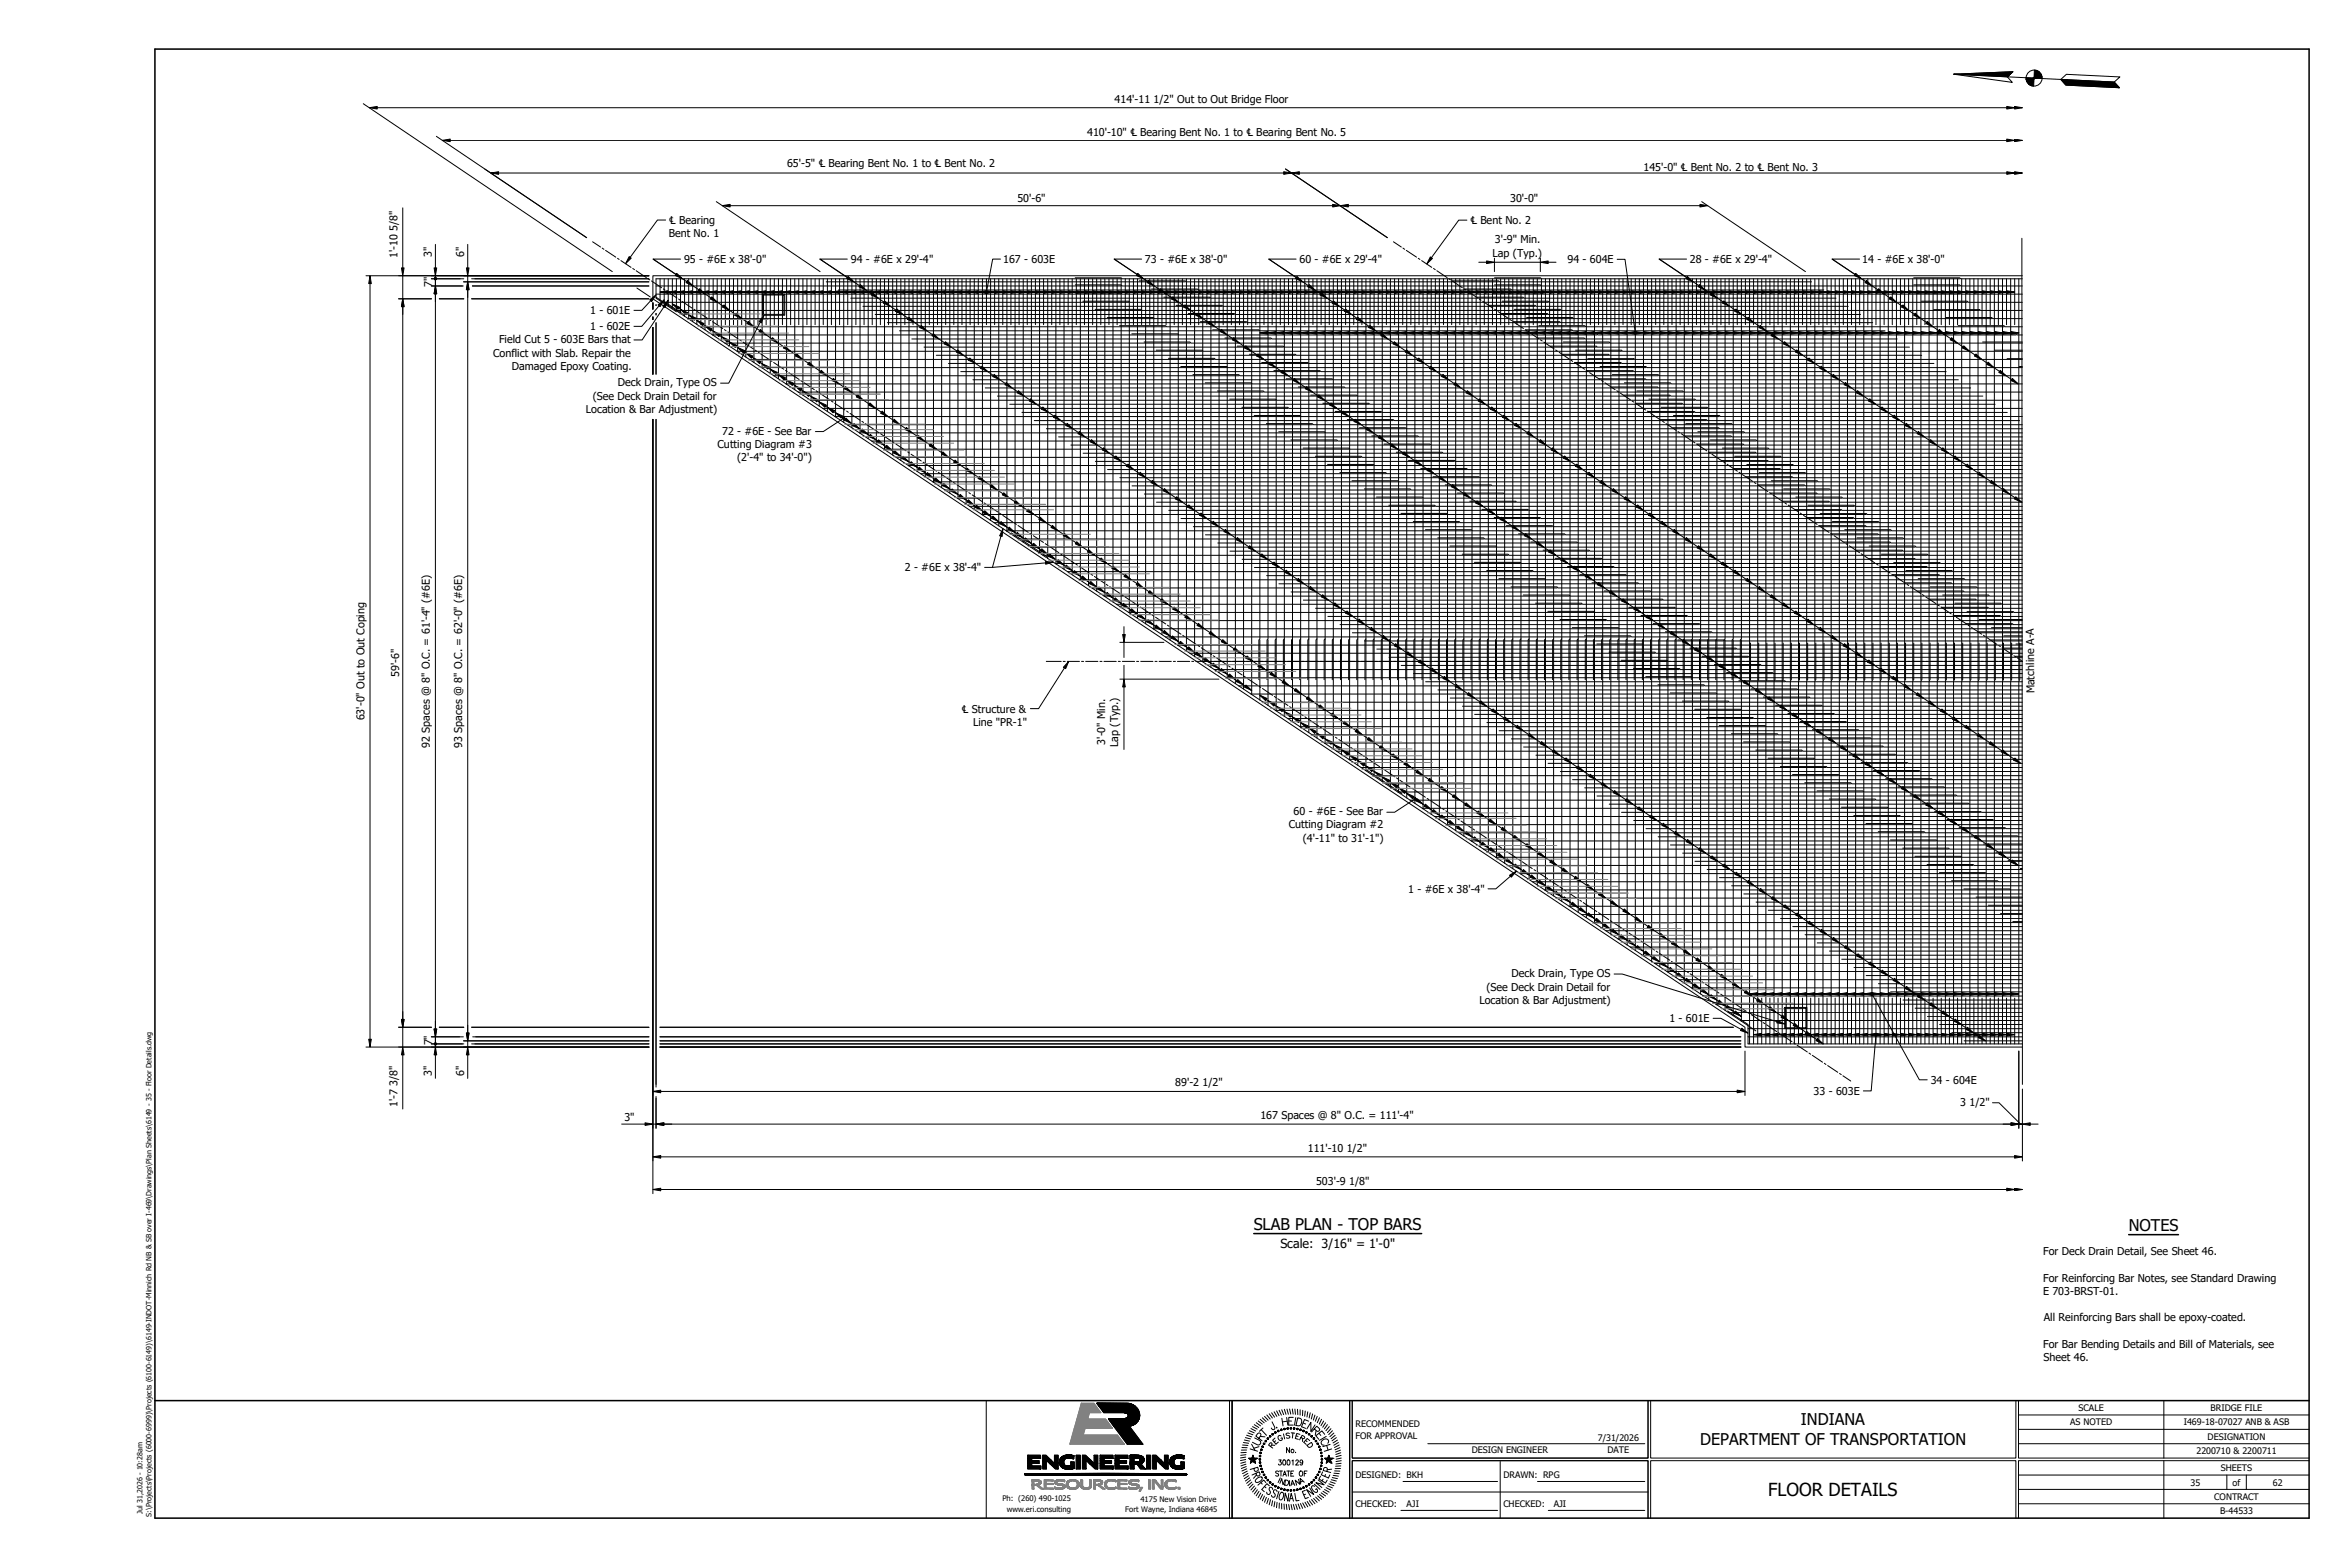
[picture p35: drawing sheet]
<svg xmlns="http://www.w3.org/2000/svg" width="914mm" height="610mm" viewBox="0 0 914 610" stroke-linecap="round" stroke-linejoin="round" font-family="sans-serif">
<defs><g id="words">
<text font-size="7" x="688" y="581.8">FLOOR DETAILS</text>
<g font-size="6.3">
<text x="487.8" y="478.6">SLAB PLAN - TOP BARS</text>
<text x="828.3" y="479">NOTES</text>
<text x="700.7" y="554.4">INDIANA</text>
<text x="661.6" y="562.1">DEPARTMENT OF TRANSPORTATION</text>
</g>
<text font-size="4.9" x="498.2" y="485.3">Scale: 3/16&quot; = 1'-0&quot;</text>
<g font-size="4.2">
<text x="433.7" y="40.1">414'-11 1/2&quot; Out to Out Bridge Floor</text>
<text x="423" y="52.8">410'-10&quot; ℄ Bearing Bent No. 1 to ℄ Bearing Bent No. 5</text>
<text x="306.3" y="65.2">65'-5&quot; ℄ Bearing Bent No. 1 to ℄ Bent No. 2</text>
<text x="639.5" y="66.3">145'-0&quot; ℄ Bent No. 2 to ℄ Bent No. 3</text>
<text x="395.9" y="78.7">50'-6&quot;</text>
<text x="587.6" y="78.7">30'-0&quot;</text>
<text x="260.4" y="87.1">℄ Bearing</text>
<text x="572.2" y="87.2">℄ Bent No. 2</text>
<text x="260.2" y="92.2">Bent No. 1</text>
<text x="581.7" y="94.7">3'-9&quot; Min.</text>
<text x="154.7" y="100.4" transform="rotate(-90 154.7 100.4)">1'-10 5/8&quot;</text>
<text x="168.1" y="100.1" transform="rotate(-90 168.1 100.1)">3&quot;</text>
<text x="180.6" y="100.1" transform="rotate(-90 180.6 100.1)">6&quot;</text>
<text x="580.8" y="99.9">Lap (Typ.)</text>
<text x="266.1" y="102.3">95 - #6E x 38'-0&quot;</text>
<text x="331.1" y="102.3">94 - #6E x 29'-4&quot;</text>
<text x="390.4" y="102.3">167 - 603E</text>
<text x="445.5" y="102.3">73 - #6E x 38'-0&quot;</text>
<text x="505.7" y="102.3">60 - #6E x 29'-4&quot;</text>
<text x="609.9" y="102.4">94 - 604E</text>
<text x="657.5" y="102.3">28 - #6E x 29'-4&quot;</text>
<text x="724.6" y="102.3">14 - #6E x 38'-0&quot;</text>
<text x="168.1" y="111.8" transform="rotate(-90 168.1 111.8)">7&quot;</text>
<text x="229.6" y="122.3">1 - 601E</text>
<text x="229.6" y="128.5">1 - 602E</text>
<text x="194.2" y="133.5">Field Cut 5 - 603E Bars that</text>
<text x="191.9" y="138.7">Conflict with Slab. Repair the</text>
<text x="199.2" y="143.9">Damaged Epoxy Coating.</text>
<text x="230.6" y="155.5">(See Deck Drain Detail for</text>
<text x="240.5" y="150.3">Deck Drain, Type OS</text>
<text x="228" y="160.7">Location &amp; Bar Adjustment)</text>
<text x="281" y="169.1">72 - #6E - See Bar</text>
<text x="279.2" y="174.2">Cutting Diagram #3</text>
<text x="286.9" y="179.5">(2'-4&quot; to 34'-0&quot;)</text>
<text x="352" y="222.3">2 - #6E x 38'-4&quot;</text>
<text x="155.3" y="263.4" transform="rotate(-90 155.3 263.4)">59'-6&quot;</text>
<text x="791.6" y="269.8" transform="rotate(-91 791.6 269.8)">Matchline A-A</text>
<text x="141.8" y="280.2" transform="rotate(-90 141.8 280.2)">63'-0&quot; Out to Out Coping</text>
<text x="374.3" y="277.2">℄ Structure &amp;</text>
<text x="378.6" y="282.4">Line &quot;PR-1&quot;</text>
<text x="167.2" y="290.9" transform="rotate(-90 167.2 290.9)">92 Spaces @ 8&quot; O.C. = 61'-4&quot; (#6E)</text>
<text x="179.8" y="290.9" transform="rotate(-90 179.8 290.9)">93 Spaces @ 8&quot; O.C. = 62'-0&quot; (#6E)</text>
<text x="430" y="289.7" transform="rotate(-90 430 289.7)">3'-0&quot; Min.</text>
<text x="435.1" y="290.6" transform="rotate(-90 435.1 290.6)">Lap (Typ.)</text>
<text x="503.3" y="317.2">60 - #6E - See Bar</text>
<text x="501.5" y="322.3">Cutting Diagram #2</text>
<text x="506.9" y="327.5">(4'-11&quot; to 31'-1&quot;)</text>
<text x="548" y="347.3">1 - #6E x 38'-4&quot;</text>
<text x="588.1" y="380.2">Deck Drain, Type OS</text>
<text x="578.4" y="385.4">(See Deck Drain Detail for</text>
<text x="575.6" y="390.6">Location &amp; Bar Adjustment)</text>
<text x="649.6" y="397.7">1 - 601E</text>
<text x="168.1" y="406.7" transform="rotate(-90 168.1 406.7)">7&quot;</text>
<text x="168.1" y="418.4" transform="rotate(-90 168.1 418.4)">3&quot;</text>
<text x="180.6" y="418.4" transform="rotate(-90 180.6 418.4)">6&quot;</text>
<text x="457.3" y="422.6">89'-2 1/2&quot;</text>
<text x="705.7" y="426">33 - 603E</text>
<text x="751.2" y="421.6">34 - 604E</text>
<text x="154.7" y="430.6" transform="rotate(-90 154.7 430.6)">1'-7 3/8&quot;</text>
<text x="762.8" y="430.2">3 1/2&quot;</text>
<text x="243" y="435.9">3&quot;</text>
<text x="490.4" y="435.2">167 Spaces @ 8&quot; O.C. = 111'-4&quot;</text>
<text x="508.9" y="448">111'-10 1/2&quot;</text>
<text x="512.1" y="461.1">503'-9 1/8&quot;</text>
<text x="795" y="488.3">For Deck Drain Detail, See Sheet 46.</text>
<text x="795" y="498.6">For Reinforcing Bar Notes, see Standard Drawing</text>
<text x="795" y="503.8">E 703-BRST-01.</text>
<text x="795.3" y="514.1">All Reinforcing Bars shall be epoxy-coated.</text>
<text x="795" y="524.4">For Bar Bending Details and Bill of Materials, see</text>
<text x="795.1" y="529.6">Sheet 46.</text>
</g>
<g font-size="3.5">
<text x="808.8" y="549">SCALE</text>
<text x="860.2" y="548.9">BRIDGE FILE</text>
<text x="527.4" y="555">RECOMMENDED</text>
<text x="805.6" y="554.5">AS NOTED</text>
<text x="849.7" y="554.5">I469-18-07027 ANB &amp; ASB</text>
<text x="527.4" y="560">FOR APPROVAL</text>
<text x="621.7" y="560.5">7/31/2026</text>
<text x="859" y="560.1">DESIGNATION</text>
<text x="572.7" y="565.4">DESIGN ENGINEER</text>
<text x="625.5" y="565.4">DATE</text>
<text x="854.6" y="565.7">2200710 &amp; 2200711</text>
<text x="527.4" y="575.1">DESIGNED: BKH</text>
<text x="585" y="575.1">DRAWN: RPG</text>
<text x="864.1" y="572.3">SHEETS</text>
<text x="852.3" y="577.9">35</text>
<text x="868.7" y="577.9">of</text>
<text x="884.4" y="577.9">62</text>
<text x="527.4" y="586.3">CHECKED:</text>
<text x="547.3" y="586.3">AJI</text>
<text x="585" y="586.3">CHECKED:</text>
<text x="604.6" y="586.3">AJI</text>
<text x="861.6" y="583.5">CONTRACT</text>
<text x="863.8" y="589.1">B-44533</text>
</g>
<g font-size="3">
<text x="390" y="584.1">Ph: (260) 490-1025</text>
<text x="443.8" y="584.1">4175 New Vision Drive</text>
<text x="391.7" y="588.1">www.eri.consulting</text>
<text x="437.9" y="588.1">Fort Wayne, Indiana 46845</text>
</g>
<g font-size="2.8">
<text x="55.5" y="589" transform="rotate(-90 55.5 589)">Jul 31,2026 - 10:28am</text>
<text x="59" y="590" transform="rotate(-90 59 590)">S:\Projects\Projects (6000-6999)\Projects (6100-6149)\6149-INDOT-Minnich Rd NB &amp; SB over I-469\Drawings\Plan Sheets\6149 - 35 - Floor Details.dwg</text>
</g>
</g></defs>
<g fill="none" stroke="#000" stroke-width=".39">
<path d="M141.4 40.3l96.9 65.4M143.7 41.9l3.1-.5v1zM146.8 41.9h640.1M169.8 53l58.5 39.5M172.1 54.6l3.1-.5v1zM175.2 54.6h611.7M780.8 54.1l3.1 .5-3.1 .5zM780.8 41.4l3.1 .5-3.1 .5zM783.9 54.1l3 .5-3 .5zM783.9 41.4l3 .5-3 .5zM191 67.3l3-.5v1zM194 67.3h305.5"/>
<path d="M278.7 78.4l40.4 27.3M499.5 66.8l3 .5-3 .5zM500.2 65.7l39.6 26.8M502.5 67.3l3.1-.5v1zM505.6 67.3h281.3M518.5 79.5l3.1 .5-3.1 .5zM661.5 79.5l3 .5-3 .5zM662.1 78.4l40.4 27.3M780.8 66.8l3.1 .5-3.1 .5zM783.9 66.8l3 .5-3 .5zM156.7 80.9v23.3M169.4 95.1v9.1"/>
<path d="M182 95.1v9.1M230.6 94.1l3.1 2M234.3 96.5l.7 .5M235.6 97.4l4 2.6M244.8 99.8l.8 .6-2.2 2.2zM259 85.6h-3.2l-10.6 14.5M281.1 80l3-.5v1zM284.1 80h234.4M521.6 80l3-.5v1zM524.6 80h136.9M542.2 94.1l3.1 2M545.9 96.5l.7 .5"/>
<path d="M547.2 97.4l4 2.6M556.6 99.9l.8 .6-2.2 2.2zM570.8 85.6h-3.2l-10.6 14.6M142.4 107.3h110.1M144 107.3l.5 3h-1zM144 110.3v294M155.1 116.2h12.8M156.2 104.2h1l-.5 3.1zM156.7 116.2l.5 3.1h-1zM156.7 107.3v8.9M156.7 119.3v277.3M167.9 108.5h12.6"/>
<path d="M167.9 111.3h12.4M168.9 104.2h1l-.5 3.1zM169 108.5h.4zM169.1 108.2l.1-.1 .2 .4zM169.1 108.2l.3 .3h-.4zM169.1 108.6l.3-.1-.2 .3zM169.2 108.1l.2 .4zM169.4 108.5l.2 .3h-.2zM169.4 108.5l.4 .1-.2 .2zM169.4 108.5h.4zM169.4 108.5v.3zM169.4 111.3l.5 3h-1z"/>
<path d="M169.4 105.4v294.9M169.4 108.5l.4-.3v.3zM169.4 108.1h.2l-.2 .4zM169.6 108.1l-.2 .4zM170.9 116.2h9.6M180.4 109.6h72.1M181.5 104.2h1l-.5 3.1zM182 109.6l.5 3.1h-1zM182 107.3v2.3M182 112.7v289.2M183.5 108.5h69M183.5 116.2h69"/>
<path d="M183.8 111.3h68.7M240.3 100.5l.6 .4M241.6 101.4l3.9 2.6M246.2 104.4l.7 .5M247.5 105.3l4 2.7M247.8 112.1l5.2 3.4M252.1 108.4l.7 .5M252.8 116.6l2.5-1.9-1.7 2.6zM253.2 117l-3.5 3.7h-3M253.5 109.3l3.9 2.6M254 117.8v2.5M254.1 100.8l455.3 305.3"/>
<path d="M255.3 115.6l151.9 101.3M255.3 111.3h180.9M255.3 114.4h180.9M255.3 118.5v.4M256.1 118.6l2.3-2-1.6 2.7zM256.5 119l-6.8 8h-3M256.8 113.6l3.1-.5v1zM256.8 108.5v8.6M256.8 113.6h527.1M258.1 112.4l.6 .4M258.2 117.6h181M258.4 119.3l-8.5 12.9h-3.2"/>
<path d="M258.4 108.5v8.8l8 5.3M259.4 113.3l4 2.6M260 113.6l3.1-.5v1zM260 116.8l-1.2 2.8-.9-.5zM260 108.5v10.7M261.6 118.2l2.8 1.3-.6 .8zM261.6 108.5v11.3M261.6 118.2l225.4 150.4M263.2 113.6l3-.5v1zM263.2 108.5v12.4M263.3 106.3l2.3 2.2-2.8-1.3zM264 116.3l.7 .5"/>
<path d="M264.8 100.8h-10.7l9 6M264.8 108.5v13.5M265.3 117.2l4 2.7M266.4 113.6l3-.5v1zM266.4 108.5v14.5M267.5 109.1l2.2 2.2-2.8-1.4zM268 108.5v15.6M269.5 113.6l3.1-.5v1zM269.5 108.5v16.6M271.1 108.5v17.7M272.2 112.3l2.2 2.1-2.7-1.3zM272.7 113.6l3.1-.5v1z"/>
<path d="M272.7 108.5v17.8M274.3 108.5v19.8M275.9 113.6l3-.5v1zM275.9 108.5v17.8M276.9 115.5l2.3 2.1-2.8-1.3zM277.5 108.5v21.9M279.1 113.6l3-.5v1zM279.1 108.5v17.8M280.7 108.5v24M281.7 118.6l2.2 2.2-2.8-1.3zM282.2 113.6l3.1-.5v1zM282.2 108.5v17.8"/>
<path d="M283.8 108.5v26.2M285.4 113.6l3.1-.5v1zM285.4 108.5v17.8M287 108.5v28.3M288.6 113.6l3-.5v1zM288.6 108.5v17.8M290.2 108.5v30.4M291.8 113.6l3-.5v1zM291.8 108.5v17.8M293.4 108.5v32.5M294.9 113.6l3.1-.5v1zM294.9 108.5v17.8"/>
<path d="M296.5 108.5v34.6M296.7 114.4h8.7v8.2h-8.7zM297.1 114.8h7.9v7.5h-7.9zM298.1 113.6l3.1-.5v1zM298.1 108.5v17.8M299.7 108.5v36.7M301.3 113.6l3-.5v1zM301.3 108.5v17.8M302.9 108.5v38.9M304.5 113.6l3-.5v1zM304.5 108.5v17.8M306.1 108.5v41"/>
<path d="M307.6 113.6l3.1-.5v1zM307.6 108.5v17.8M309.2 108.5v43.1M310.8 113.6l3.1-.5v1zM310.8 108.5v17.8M312.4 108.5v45.2M314 113.6l3-.5v1zM314 108.5v17.8M315.6 108.5v47.3M317.2 113.6l3-.5v1zM317.2 108.5v17.8M318.8 108.5v49.4"/>
<path d="M319 100.8l453.3 304M320.3 113.6l3.1-.5v1zM320.3 108.5v17.8M321.5 109.6h139.7M321.9 108.5v51.6M323.5 113.6l3.1-.5v1zM323.5 108.5v17.8M325.1 108.5v53.7M326.2 112.8h139.7M326.7 113.6l3-.5v1zM326.7 108.5v17.8M328.3 108.5v55.8"/>
<path d="M329.7 100.8h-10.7l10.7 7.1M329.9 113.6l3-.5v1zM329.9 108.5v17.8M330 107.5l2.3 2.1-2.9-1.2zM331 116h139.7M331.5 108.5v57.9M333 113.6l3.1-.5v1zM333 108.5v17.8M334.6 108.5v60M334.7 110.7l2.3 2.1-2.8-1.3zM335.7 119.2h139.7M336.2 113.6l3.1-.5v1z"/>
<path d="M336.2 108.5v17.8M337.8 108.5v62.1M339.4 113.6l3-.5v1zM339.4 108.5v17.8M339.5 113.9l2.2 2.1-2.8-1.3zM341 108.5v64.3M342.6 113.6l3-.5v1zM342.6 108.5v17.8M344.2 108.5v66.4M344.2 117.1l2.3 2.1-2.8-1.3zM345.7 113.6l3.1-.5v1zM345.7 108.5v17.8"/>
<path d="M347.3 108.5v68.5M348.9 113.6l3.1-.5v1zM348.9 108.5v17.8M350.5 108.5v70.7M352.1 113.6l3-.5v1zM352.1 108.5v17.8M353.7 108.5v72.8M355.3 113.6l3-.5v1zM355.3 108.5v17.8M356.9 108.5v74.9M358.4 113.6l3.1-.5v1zM358.4 108.5v17.8"/>
<path d="M360 108.5v77M361.6 113.6l3.1-.5v1zM361.6 108.5v17.8M363.2 108.5v79.1M364.8 113.6l3-.5v1zM364.8 108.5v17.8M366.4 108.5v81.2M368 113.6l3-.5v1zM368 108.5v17.8M369.6 108.5v83.4M371.1 113.6l3.1-.5v1zM371.1 108.5v17.8"/>
<path d="M372.7 108.5v85.5M374.3 113.6l3.1-.5v1zM374.3 108.5v17.8M375.9 108.5v87.6M377.5 113.6l3-.5v1zM377.5 108.5v17.8M379.1 108.5v89.7M380.7 113.6l3-.5v1zM380.7 108.5v17.8M382.3 108.5v91.8M383.5 113.5l.3 .1-.3 .1zM383.5 113.7l.3-.1-.2 .3z"/>
<path d="M383.6 113.4l.2 .2zM383.7 113.2h.2l-.1 .4zM383.7 113.2l.1 .4zM383.8 113.6v.4zM383.8 108.5v17.8M383.8 113.6l.4-.1zM383.8 113.6l.3 .3zM383.8 113.6l.4 .1-.1 .2zM383.9 113.2l-.1 .4zM384 113.1l3 .5-3 .5zM384.1 113.3l.1 .2-.4 .1zM385.4 108.5v93.9"/>
<path d="M387 108.5v17.8M387.1 113.1l3.1 .5-3.1 .5zM388.6 108.5v96.1M389.3 100.8h-3.1l-2.4 12.8M390.2 108.5v17.8M390.3 113.1l3.1 .5-3.1 .5zM391.8 108.5v98.2M393.4 108.5v17.8M393.5 113.1l3 .5-3 .5zM395 108.5v100.3M396.5 108.5v17.8M396.7 113.1l3 .5-3 .5z"/>
<path d="M398.1 108.5v102.4M399.7 108.5v17.8M399.8 113.1l3.1 .5-3.1 .5zM401.3 108.5v104.5M402.9 108.5v17.8M403 113.1l3.1 .5-3.1 .5zM404.5 108.5v106.6M406.1 108.5v17.8M406.2 113.1l3 .5-3 .5zM407.7 108.5v108.8M409.2 108.5v17.8M409.4 113.1l3 .5-3 .5z"/>
<path d="M410.8 108.5v110.9M412.4 108.5v17.8M412.5 113.1l3.1 .5-3.1 .5zM414 108.5v113M415.6 108.5v17.8M415.8 113.1l3 .5-3 .5zM417.2 108.5v115.1M418.4 108.1h17.8l.4 .4h162.8M418.4 110.8h17.8l.4 .5h162.8M418.4 114h17.8l.4 .4h162.8M418.8 108.5v17.8M418.9 113.1l3.1 .5-3.1 .5z"/>
<path d="M420.4 108.5v117.2M421.3 117.2h17.9l.4 .4h162.8M422 108.5v17.8M422.1 113.1l3.1 .5-3.1 .5zM423.5 108.5v119.3M425.2 108.5v17.8M425.3 113.1l3 .5-3 .5zM426.7 108.5v121.5M428.3 108.5v17.8M428.5 113.1l3 .5-3 .5zM429.9 108.5v123.6M431.5 108.5v17.8"/>
<path d="M431.6 113.1l3.1 .5-3.1 .5zM433.1 108.5v125.7M433.5 100.8l351.8 235.9M434.7 108.5v17.8M434.8 113.1l3.1 .5-3.1 .5zM437.9 108.5v17.8M438 113.1l3 .5-3 .5zM439.4 108.5v129.9M441 108.5v17.8M441.2 113.1l3 .5-3 .5zM442.6 108.5v132M442.7 106.3l2.3 2.2-2.8-1.3z"/>
<path d="M443.3 109.3h17.9l.4 .3h121.5M444.2 100.8h-10.7l9 6M444.2 108.5v17.8M444.3 113.1l3.1 .5-3.1 .5zM445.8 108.5v134.2M446.9 109.1l2.2 2.2-2.8-1.4zM447.4 108.5v17.8M447.5 113.1l3.1 .5-3.1 .5zM448.1 112.4h17.8l.4 .4h121.5M448.9 108.5v136.3M450.6 108.5v17.8M450.7 113.1l3 .5-3 .5z"/>
<path d="M451.6 112.3l2.3 2.1-2.8-1.3zM452.1 108.5v138.4M452.8 115.6h17.9l.4 .4h121.5M453.7 108.5v17.8M453.9 113.1l3 .5-3 .5zM455.3 108.5v140.5M456.4 115.5l2.2 2.1-2.8-1.3zM456.9 108.5v17.8M457 113.1l3.1 .5-3.1 .5zM457.6 118.8h17.8l.5 .4h121.4M458.5 108.5v142.6M460.1 108.5v17.8"/>
<path d="M460.2 113.1l3.1 .5-3.1 .5zM461.1 118.6l2.2 2.2-2.8-1.3zM461.6 108.5v144.7M463.3 108.5v17.8M463.4 113.1l3 .5-3 .5zM464.8 108.5v146.9M466.4 108.5v17.8M466.6 113.1l3 .5-3 .5zM468 108.5v149M469.6 108.5v17.8M469.7 113.1l3.1 .5-3.1 .5zM471.2 108.5v151.1"/>
<path d="M472.8 108.5v17.8M472.9 113.1l3.1 .5-3.1 .5zM474.3 108.5v153.2M476 108.5v17.8M476.1 113.1l3 .5-3 .5zM477.5 108.5v155.3M479.1 108.5v17.8M479.3 113.1l3 .5-3 .5zM480.7 108.5v157.4M482.3 108.5v17.8M482.4 113.1l3.1 .5-3.1 .5zM483.9 108.5v159.6"/>
<path d="M485.5 108.5v17.8M485.6 113.1l3.1 .5-3.1 .5zM487 108.5v161.7M488.7 108.5v17.8M488.8 113.1l3 .5-3 .5zM490.2 108.5v140l-.4 .5v15.4M491.8 108.5v17.8M492 113.1l3 .5-3 .5zM493.4 108.5v140l-.4 .5v15.4M493.7 100.8l292.5 196.2M495 108.5v17.8M495.1 113.1l3.1 .5-3.1 .5z"/>
<path d="M496.6 108.5v140l-.4 .5v15.4M498.2 108.5v17.8M498.3 113.1l3.1 .5-3.1 .5zM499.7 108.5v140l-.3 .5v15.4M501.4 108.5v17.8M501.5 113.1l3 .5-3 .5zM502.9 108.5v140l-.4 .5v15.4M504.3 100.8h-10.6l10.7 7.1M504.5 108.5v17.8M504.7 107.5l2.2 2.1-2.8-1.2zM504.7 113.1l3 .5-3 .5zM506.1 108.5v140l-.4 .5v15.4"/>
<path d="M507.7 108.5v17.8M507.8 113.1l3.1 .5-3.1 .5zM509.3 108.5v140l-.4 .5v15.4M509.4 110.7l2.2 2.1-2.8-1.3zM510.9 108.5v17.8M511 113.1l3.1 .5-3.1 .5zM512.4 108.5v140l-.3 .5v15.4M514.1 108.5v17.8M514.1 113.9l2.3 2.1-2.9-1.3zM514.2 113.1l3 .5-3 .5zM515.6 108.5v140l-.4 .5v15.4M517.2 108.5v17.8"/>
<path d="M517.4 113.1l3 .5-3 .5zM518.8 108.5v140l-.4 .5v15.4M518.9 117.1l2.2 2.1-2.8-1.3zM520.4 108.5v17.8M520.5 113.1l3.1 .5-3.1 .5zM522 108.5v140l-.4 .5v15.4M523.6 108.5v17.8M523.7 113.1l3.1 .5-3.1 .5zM525.1 108.5v140l-.3 .5v15.4M526.8 108.5v17.8M526.9 113.1l3 .5-3 .5zM528.3 108.5v140l-.4 .5v15.4"/>
<path d="M529.9 108.5v17.8M530.1 113.1l3 .5-3 .5zM531.5 108.5v140l-.4 .5v15.4M533.1 108.5v17.8M533.2 113.1l3.1 .5-3.1 .5zM534.7 108.5v140l-.4 .5v15.4M536.3 108.5v17.8M536.4 113.1l3.1 .5-3.1 .5zM537.8 108.5v140l-.3 .5v15.4M539.5 108.5v17.8M539.6 113.1l3 .5-3 .5zM541 108.5v140l-.4 .5v15.4"/>
<path d="M542.6 108.5v17.8M542.8 113.1l3 .5-3 .5zM544.2 108.5v140l-.4 .5v15.4M545.8 108.5v17.8M545.9 113.1l3.1 .5-3.1 .5zM547.4 108.5v140l-.4 .5v15.4M549 108.5v17.8M549.1 113.1l3.1 .5-3.1 .5zM550.5 108.5v140l-.3 .5v15.4M551.9 100.5l.6 .4M552.2 108.5v17.8M552.3 113.1l3 .5-3 .5z"/>
<path d="M553.2 101.4l3.9 2.6M553.7 108.5v140l-.4 .5v15.4M555.3 108.5v17.8M555.5 113.1l3 .5-3 .5zM556.9 108.5v140l-.4 .5v15.4M557.8 104.4l.7 .5M558.5 108.5v17.8M558.6 113.1l3.1 .5-3.1 .5zM559.1 105.3l4 2.7M560.1 108.5v140l-.4 .5v15.4M561.7 108.5v17.8M561.8 113.1l3.1 .5-3.1 .5z"/>
<path d="M563.2 108.5v140l-.3 .5v15.4M563.8 108.4l.6 .5M564.9 108.5v17.8M565 113.1l3 .5-3 .5zM565.1 109.3l3.9 2.6M565.2 109.3h17.9l.3 .3h121.5M566.4 108.5v140l-.4 .5v15.4M568 108.5v17.8M568.2 113.1l3 .5-3 .5zM569.6 108.5v140l-.4 .5v15.4M569.7 112.4l.7 .4M569.9 112.4h17.9l.4 .4h121.4"/>
<path d="M571 113.3l4 2.6M571.2 108.5v17.8M571.3 113.1l3.1 .5-3.1 .5zM572.8 108.5v140l-.4 .5v15.4M574.4 108.5v17.8M574.5 113.1l3.1 .5-3.1 .5zM574.7 115.6h17.9l.4 .4h121.4M575.4 102h3M575.6 116.3l.7 .5M575.9 108.5v140l-.3 .5v15.4M577 117.2l3.9 2.7M577.6 108.5v17.8"/>
<path d="M577.7 113.1l3 .5-3 .5zM578.4 101.5l3.1 .5-3.1 .5zM579.1 108.5v140l-.4 .5v15.4M579.5 118.8h17.8l.4 .4h121.5M580.7 108.5v17.8M580.9 113.1l3 .5-3 .5zM581.5 100.5v5.2M581.5 102h17.9M581.5 108.1h17.9l.4 .4h162.7M581.5 110.8h17.9l.4 .5h162.7M581.5 114h17.9l.4 .4h162.7M582.3 108.5v140l-.4 .5v15.4"/>
<path d="M583.9 108.5v17.8M584 113.1l3.1 .5-3.1 .5zM584.5 117.2h17.9l.3 .4h162.8M585.5 108.5v140l-.4 .5v15.4M587.1 108.5v17.8M587.2 113.1l3.1 .5-3.1 .5zM588.6 108.5v140l-.3 .5v15.4M590.3 108.5v17.8M590.4 113.1l3 .5-3 .5zM591.8 108.5v140l-.4 .5v15.4M593.4 108.5v17.8M593.6 113.1l3 .5-3 .5z"/>
<path d="M595 108.5v140l-.4 .5v15.4M596.6 108.5v17.8M596.7 113.1l3.1 .5-3.1 .5zM598.2 108.5v140l-.4 .5v15.4M599.4 102l3-.5v1zM599.4 100.5v5.2M599.8 108.5v17.8M599.9 113.1l3.1 .5-3.1 .5zM601.3 108.5v140l-.3 .5v15.4M602.4 102h3.1M603 108.5v17.8M603.1 113.1l3 .5-3 .5z"/>
<path d="M604.5 108.5v140l-.4 .5v15.4M606.1 108.5v17.8M606.3 113.1l3 .5-3 .5zM607.7 108.5v140l-.4 .5v15.4M609.3 108.5v17.8M609.4 113.1l3.1 .5-3.1 .5zM610.9 108.5v140l-.4 .5v15.4M612.5 108.5v17.8M612.6 113.1l3.1 .5-3.1 .5zM614.1 108.5v140l-.4 .5v15.4M615.7 108.5v17.8M615.8 113.1l3 .5-3 .5z"/>
<path d="M617.3 108.5v140l-.5 .5v15.4M618.8 108.5v17.8M619 113.1l3 .5-3 .5zM620.4 108.5v140l-.4 .5v15.4M622 108.5v17.8M622.1 113.1l3.1 .5-3.1 .5zM623.6 108.5v140l-.4 .5v15.4M625.2 108.5v17.8M625.3 113.1l3.1 .5-3.1 .5zM626.8 108.5v140l-.4 .5v15.4M628.4 108.5v17.8M628.5 113.1l3 .5-3 .5z"/>
<path d="M629.2 100.9h3.1l4 28.6M630 108.5v140l-.5 .5v15.4M631.5 108.5v17.8M631.7 113.1l3 .5-3 .5zM633.1 108.5v140l-.4 .5v15.4M634.7 108.5v17.8M634.8 113.1l3.1 .5-3.1 .5zM636.3 108.5v140l-.4 .5v15.4M637.9 108.5v17.8M638 113.1l3.1 .5-3.1 .5zM639.5 108.5v140l-.4 .5v15.4M641.1 108.5v17.8"/>
<path d="M641.2 113.1l3 .5-3 .5zM642.7 108.5v140l-.5 .5v15.4M644.2 108.5v17.8M644.4 113.1l3 .5-3 .5zM645.6 100.8l141 94.6M645.8 108.5v140l-.4 .5v15.4M647.4 108.5v17.8M647.5 113.1l3.1 .5-3.1 .5zM649 108.5v140l-.4 .5v15.4M650.6 108.5v17.8M650.7 113.1l3.1 .5-3.1 .5zM652.2 108.5v140l-.4 .5v15.4"/>
<path d="M653.8 108.5v17.8M653.9 113.1l3 .5-3 .5zM655.4 108.5v140l-.5 .5v15.4M656.3 100.8h-10.7l10.7 7.1M656.5 107.5l2.3 2.1-2.8-1.2zM656.9 108.5v17.8M657.1 113.1l3 .5-3 .5zM658.5 108.5v140l-.4 .5v15.4M660.1 108.5v17.8M660.2 113.1l3.1 .5-3.1 .5zM661.2 110.7l2.3 2.1-2.8-1.3zM661.7 108.5v140l-.4 .5v15.4"/>
<path d="M663.3 108.5v17.8M663.4 113.1l3.1 .5-3.1 .5zM664.9 108.5v140l-.4 .5v15.4M666 113.9l2.2 2.1-2.8-1.3zM666.5 108.5v17.8M666.6 113.1l3 .5-3 .5zM668.1 108.5v140l-.5 .5v15.4M669.6 108.5v17.8M669.8 113.1l3 .5-3 .5zM670.7 117.1l2.3 2.1-2.8-1.3zM671.2 108.5v140l-.4 .5v15.4M672.8 108.5v17.8"/>
<path d="M672.9 113.1l3.1 .5-3.1 .5zM674.4 108.5v140l-.4 .5v15.4M676 108.5v17.8M676.1 113.1l3.1 .5-3.1 .5zM677.6 108.5v140l-.4 .5v15.4M679.2 108.5v17.8M679.3 113.1l3 .5-3 .5zM680.8 108.5v155.9M682.3 108.5v17.8M682.5 113.1l3 .5-3 .5zM683.9 108.5v155.9M685.5 108.5v17.8"/>
<path d="M685.6 113.1l3.1 .5-3.1 .5zM687.1 108.5v155.9M688.7 108.5v17.8M688.8 113.1l3.1 .5-3.1 .5zM690.3 108.5v155.9M691.9 108.5v17.8M692 113.1l3 .5-3 .5zM693.5 108.5v155.9M695 108.5v17.8M695.2 113.1l3 .5-3 .5zM696.6 108.5v155.9M698.2 108.5v17.8"/>
<path d="M698.3 113.1l3.1 .5-3.1 .5zM699.8 108.5v155.9M701.4 108.5v17.8M701.5 113.1l3.1 .5-3.1 .5zM703 108.5v155.9M704.6 108.5v17.8M704.7 113.1l3 .5-3 .5zM706.2 108.5v155.9M707.7 108.5v17.8M707.9 113.1l3 .5-3 .5zM709.3 108.5v155.9M710.9 108.5v17.8"/>
<path d="M711 113.1l3.1 .5-3.1 .5zM712.5 108.5v155.9M712.9 100.8l72.4 48.6M714.1 108.5v17.8M714.2 113.1l3.1 .5-3.1 .5zM715.7 108.5v155.9M717.3 108.5v17.8M717.4 113.1l3 .5-3 .5zM718.9 108.5v155.9M720.4 108.5v17.8M720.6 113.1l3 .5-3 .5zM722 108.5v155.9"/>
<path d="M722.1 106.3l2.2 2.2-2.8-1.3zM723.6 100.8h-10.7l8.9 6M723.6 108.5v17.8M723.7 113.1l3.1 .5-3.1 .5zM725.2 108.5v155.9M726.2 109.1l2.3 2.2-2.8-1.4zM726.8 108.5v17.8M726.9 113.1l3.1 .5-3.1 .5zM728.4 108.5v155.9M730 108.5v17.8M730.1 113.1l3 .5-3 .5zM731 112.3l2.2 2.1-2.8-1.3z"/>
<path d="M731.6 108.5v155.9M733.1 108.5v17.8M733.3 113.1l3 .5-3 .5zM734.7 108.5v155.9M735.7 115.5l2.3 2.1-2.8-1.3zM736.3 108.5v17.8M736.4 113.1l3.1 .5-3.1 .5zM737.9 108.5v155.9M739.5 108.5v17.8M739.6 113.1l3.1 .5-3.1 .5zM740.5 118.6l2.2 2.2-2.8-1.3zM741.1 108.5v155.9"/>
<path d="M742.7 108.5v17.8M742.8 113.1l3 .5-3 .5zM744.3 108.5v155.9M744.6 108.1h17.9l.4 .4h24M744.6 110.8h17.9l.4 .5h24M744.6 114h17.9l.4 .4h24M745.8 108.5v17.8M746 113.1l3 .5-3 .5zM747.4 108.5v155.9M747.6 117.2h17.9l.4 .4h21M749 108.5v17.8M749.1 113.1l3.1 .5-3.1 .5z"/>
<path d="M750.6 108.5v155.9M752.2 108.5v17.8M752.3 113.1l3.1 .5-3.1 .5zM753.8 108.5v155.9M755.4 108.5v17.8M755.5 113.1l3 .5-3 .5zM757 108.5v155.9M758.5 108.5v17.8M758.7 113.1l3 .5-3 .5zM760.1 108.5v155.9M761.7 108.5v17.8M761.8 113.1l3.1 .5-3.1 .5z"/>
<path d="M763.3 108.5v155.9M764.9 108.5v17.8M765 113.1l3.1 .5-3.1 .5zM766.5 108.5v155.9M768.1 108.5v17.8M768.2 113.1l3 .5-3 .5zM769.7 108.5v155.9M771.2 108.5v17.8M771.4 113.1l3 .5-3 .5zM772.8 108.5v155.9M774.4 108.5v17.8M774.5 113.1l3.1 .5-3.1 .5z"/>
<path d="M776 108.5v155.9M777.6 108.5v17.8M777.7 113.1l3.1 .5-3.1 .5zM779.2 108.5v155.9M780.8 108.5v17.8M780.9 113.1l3 .5-3 .5zM782.4 108.5v155.9M783.9 108.5v17.8M785.5 108.5v155.9M786.9 107.3h-532.9v8.9l425 283.4v7.7h107.9M254 123.3v1M254 127.4v18.2"/>
<path d="M255.3 121.9v.6M255.3 125.6v20M263 120.8h181M263.2 121.3l-7.9-5.3v-7.5h180.9v127.8M264.8 120.4l2.8 1.2-.6 .9zM267.8 124h180.9M267.9 122.5l2.9 1.2-.6 .9zM270 120.3l.6 .4M271.1 124.6l2.8 1.3-.5 .8zM271.3 121.2l4 2.6M272.5 127.1h181M274.3 126.7l2.8 1.3-.5 .8z"/>
<path d="M275.9 124.3l.7 .4M277.2 125.1l4 2.7M277.3 130.3h181M277.5 128.8l2.8 1.3-.6 .8zM280.7 130.9l2.8 1.3-.6 .9zM281.9 128.2l.6 .5M282 133.5h181M283.2 129.1l3.9 2.7M283.8 133.1l2.8 1.2-.5 .9zM286.4 121.8l2.3 2.2-2.9-1.4zM286.8 136.7h181M286.9 135.1l2.9 1.3-.6 .8z"/>
<path d="M287.8 132.2l.7 .4M289.1 133.1l4 2.6M290.1 137.2l2.8 1.3-.5 .9zM291.1 125l2.3 2.1-2.8-1.2zM291.5 139.8h181M293.3 139.4l2.8 1.2-.5 .9zM293.8 136.2l.6 .4M295.1 137l3.9 2.7M295.8 125.3l-12.3 23.8h-3.1M295.9 128.1l2.2 2.2-2.8-1.3zM297.3 122.6l-1 3-.9-.5zM300.6 131.4l2.3 2.1-2.8-1.3z"/>
<path d="M305.4 134.5l2.2 2.2-2.8-1.3zM310.1 137.7l2.2 2.1-2.8-1.3zM340.5 122.3h139.7M345.3 125.5h139.7M349 120.2l2.2 2.1-2.8-1.2zM350 128.7h139.8M353.7 123.4l2.2 2.1-2.8-1.3zM354.8 131.9h139.7M358.4 126.6l2.3 2.1-2.9-1.3zM359.5 135h139.8M363.1 129.8l2.3 2.1-2.8-1.3zM364.3 138.2h139.7"/>
<path d="M367.9 132.9l2.2 2.1-2.8-1.2zM372.6 136.1l2.3 2.1-2.8-1.3zM377.4 139.3l2.2 2.1-2.8-1.3zM426.1 120.4h17.9l.4 .4h162.7M430.9 123.5h17.8l.4 .5h162.8M435.7 126.7h17.8l.4 .4h162.7M440.4 129.9h17.9l.3 .4h162.8M445.2 133.1h17.8l.4 .4h162.8M449.9 136.2h17.9l.4 .5h162.7M454.7 139.4h17.8l.4 .4h162.8M462.4 122h17.8l.4 .3h121.5M465.8 121.8l2.3 2.2-2.9-1.4z"/>
<path d="M467.1 125.1h17.9l.4 .4h121.4M470.5 125l2.3 2.1-2.8-1.2zM471.9 128.3h17.9l.3 .4h121.5M475.3 128.1l2.2 2.2-2.8-1.3zM476.6 131.5h17.9l.4 .4h121.5M480 131.4l2.3 2.1-2.8-1.3zM481.4 134.7h17.9l.4 .3h121.5M484.8 134.5l2.2 2.2-2.8-1.3zM486.2 137.8h17.8l.4 .4h121.5M489.5 137.7l2.2 2.1-2.8-1.3zM490.2 129.5l3.1-.5v1zM490.2 129.5h295.3"/>
<path d="M493.4 129.5l3-.5v1zM496.6 129.5l3-.5v1zM499.7 129.5l3.1-.5v1zM502.9 129.5l3.1-.5v1zM506.1 129.5l3-.5v1zM509.3 129.5l3-.5v1zM512.4 129.5l3.1-.5v1zM515.6 129.5l3.1-.5v1zM518.8 129.5l3-.5v1zM522 129.5l3-.5v1zM523.6 120.2l2.3 2.1-2.9-1.2zM525.1 129.5l3.1-.5v1z"/>
<path d="M528.3 129.5l3.1-.5v1zM528.3 123.4l2.3 2.1-2.8-1.3zM531.5 129.5l3-.5v1zM533.1 126.6l2.2 2.1-2.8-1.3zM534.7 129.5l3-.5v1zM537.8 129.8l2.2 2.1-2.7-1.3zM537.8 129.5l3.1-.5v1zM541 129.5l3.1-.5v1zM542.5 132.9l2.3 2.1-2.8-1.2zM544.2 129.5l3-.5v1zM547.3 136.1l2.2 2.1-2.8-1.3zM547.4 129.5l3-.5v1z"/>
<path d="M550.5 129.5l3.1-.5v1zM552 139.3l2.3 2.1-2.9-1.3zM553.7 129.5l3.1-.5v1zM556.9 129.5l3-.5v1zM560.1 129.5l3-.5v1zM563.2 129.5l3.1-.5v1zM566.4 129.5l3.1-.5v1zM569.6 129.5l3-.5v1zM572.8 129.5l3-.5v1zM575.9 129.5l3.1-.5v1zM579.1 129.5l3.1-.5v1zM581.6 120.3l.6 .4"/>
<path d="M582.3 129.5l3-.5v1zM582.9 121.2l4 2.6M584.2 122h17.9l.4 .3h121.4M585.5 129.5l3-.5v1zM587.5 124.3l.7 .4M588.6 129.5l3.1-.5v1zM588.8 125.1l4 2.7M589 125.1h17.8l.5 .4h121.4M589.2 120.4h17.9l.4 .4h162.8M591.8 129.5l3.1-.5v1zM593.5 128.2l.6 .5M593.8 128.3h17.8l.4 .4h121.5"/>
<path d="M594 123.5h17.9l.4 .5h162.7M594.8 129.1l3.9 2.7M595 129.5l3-.5v1zM598.2 129.5l3-.5v1zM598.5 131.5h17.9l.4 .4h121.4M598.8 126.7h17.8l.5 .4h162.7M599.4 132.2l.7 .4M600.7 133.1l4 2.6M601.3 129.5l3.1-.5v1zM603.3 134.7h17.9l.3 .3h121.5M603.5 129.9h17.9l.4 .4h162.7M604.5 129.5l3.1-.5v1z"/>
<path d="M605.3 136.2l.7 .4M606.7 137l3.9 2.7M607.7 129.5l3.1-.5v1zM608 137.8h17.9l.4 .4h121.4M608.3 133.1h17.9l.3 .4h160.4M610.9 129.5l3.1-.5v1zM613.1 136.2h17.8l.4 .5h155.6M614.1 129.5l3-.5v1zM617.3 129.5l3-.5v1zM617.8 139.4h17.9l.4 .4h150.8M620.4 129.5l3.1-.5v1zM623.6 129.5l3.1-.5v1z"/>
<path d="M626.8 129.5l3-.5v1zM630 129.5l3-.5v1zM633.1 129.5l3.1-.5v1zM635.9 129.3l.4 .2zM635.9 129.5h.4zM636 129.7l.3-.2-.2 .3zM636.1 129.2l.2 .3zM636.2 129.1h.2l-.1 .4zM636.3 129.5l.3-.3zM636.3 129.5l.1 .4-.3-.1zM636.3 129.5l.1 .4zM636.3 129.5l.4 .1-.2 .2z"/>
<path d="M636.3 129.5l.4 .1zM636.4 129.1l.2 .1-.3 .3zM636.4 129l3.1 .5-3.1 .5zM639.6 129l3.1 .5-3.1 .5zM642.8 129l3 .5-3 .5zM646 129l3 .5-3 .5zM649.1 129l3.1 .5-3.1 .5zM652.3 129l3.1 .5-3.1 .5zM655.5 129l3 .5-3 .5zM658.7 129l3 .5-3 .5zM661.8 129l3.1 .5-3.1 .5zM665 129l3.1 .5-3.1 .5z"/>
<path d="M668.2 129l3 .5-3 .5zM671.4 129l3 .5-3 .5zM674.5 129l3.1 .5-3.1 .5zM675.5 120.2l2.2 2.1-2.8-1.2zM677.7 129l3.1 .5-3.1 .5zM680.2 123.4l2.3 2.1-2.8-1.3zM680.9 129l3 .5-3 .5zM684.1 129l3 .5-3 .5zM685 126.6l2.2 2.1-2.8-1.3zM687.2 129l3.1 .5-3.1 .5zM689.7 129.8l2.2 2.1-2.8-1.3zM690.4 129l3.1 .5-3.1 .5z"/>
<path d="M693.6 129l3 .5-3 .5zM694.4 132.9l2.3 2.1-2.9-1.2zM696.8 129l3 .5-3 .5zM699.1 136.1l2.3 2.1-2.8-1.3zM699.9 129l3.1 .5-3.1 .5zM703.1 129l3.1 .5-3.1 .5zM703.9 139.3l2.2 2.1-2.8-1.3zM706.3 129l3 .5-3 .5zM709.5 129l3 .5-3 .5zM712.6 129l3.1 .5-3.1 .5zM715.8 129l3.1 .5-3.1 .5zM719 129l3 .5-3 .5z"/>
<path d="M722.2 129l3 .5-3 .5zM725.3 129l3.1 .5-3.1 .5zM728.5 129l3.1 .5-3.1 .5zM731.7 129l3 .5-3 .5zM734.9 129l3 .5-3 .5zM738 129l3.1 .5-3.1 .5zM741.2 129l3.1 .5-3.1 .5zM744.4 129l3 .5-3 .5zM745.2 121.8l2.2 2.2-2.8-1.4zM747.6 129l3 .5-3 .5zM749.9 125l2.3 2.1-2.9-1.2zM750.7 129l3.1 .5-3.1 .5z"/>
<path d="M752.4 120.4h17.9l.3 .4h16.3M753.9 129l3.1 .5-3.1 .5zM754.6 128.1l2.3 2.2-2.8-1.3zM757.1 129l3 .5-3 .5zM757.1 123.5h17.9l.4 .5h11.5M759.4 131.4l2.2 2.1-2.8-1.3zM760.3 129l3 .5-3 .5zM761.9 126.7h17.9l.4 .4h6.7M763.4 129l3.1 .5-3.1 .5zM764.1 134.5l2.3 2.2-2.8-1.3zM766.6 129l3.1 .5-3.1 .5zM766.7 129.9h17.8l.4 .4h2"/>
<path d="M768.9 137.7l2.2 2.1-2.8-1.3zM769.8 129l3 .5-3 .5zM771.4 133.1h15.5M773 129l3 .5-3 .5zM776.1 129l3.1 .5-3.1 .5zM776.2 136.2h10.7M779.3 129l3.1 .5-3.1 .5zM781 139.4h5.9M782.5 129l3 .5-3 .5zM296.3 143h181M296.5 141.5l2.8 1.2-.6 .9zM299.6 143.6l2.9 1.3-.6 .8z"/>
<path d="M299.7 140.1l.7 .5M301 141l4 2.6M301.1 146.2h180.9M302.9 145.7l2.7 1.3-.5 .8zM305.6 144.1l.7 .4M305.8 149.4h181M306 147.8l2.8 1.3-.5 .8zM307 145l3.9 2.6M309.2 150l2.8 1.3-.6 .8zM310.6 152.5h181M311.6 148l.7 .5M312.4 152.1l2.8 1.3-.6 .8z"/>
<path d="M312.9 148.9l4 2.7M314.8 140.9l2.3 2.1-2.9-1.3zM315.3 155.7h181.1M315.6 154.2l2.7 1.3-.5 .8zM317.5 152l.7 .5M318.7 156.3l2.9 1.3-.6 .9zM318.9 152.9l3.9 2.6M319.5 144.1l2.3 2.1-2.8-1.3zM320.1 158.9h181M321.9 158.5l2.8 1.2-.6 .9zM323.5 156l.6 .4M324.3 147.2l2.2 2.2-2.8-1.4z"/>
<path d="M324.8 156.9l4 2.6M329 150.4l2.3 2.1-2.8-1.2zM329.4 159.9l.7 .5M333.8 153.6l2.2 2.1-2.8-1.3zM338.5 156.8l2.2 2.1-2.8-1.3zM343.2 159.9l2.3 2.2-2.9-1.3zM369.1 141.4h139.7M373.8 144.6h139.7M378.6 147.7h139.7M382.1 142.5l2.2 2.1-2.8-1.3zM383.4 150.9h139.7M386.8 145.6l2.3 2.1-2.9-1.2z"/>
<path d="M388.1 154.1h139.8M391.5 148.8l2.3 2.1-2.8-1.3zM392.9 157.3h139.7M396.3 152l2.2 2.1-2.8-1.3zM401 155.2l2.3 2.1-2.8-1.3zM405.8 158.3l2.2 2.1-2.8-1.2zM459.4 142.6h17.9l.4 .4h162.7M464.2 145.8h17.8l.5 .4h162.7M469 148.9h17.8l.4 .5h162.7M473.7 152.1h17.9l.4 .4h162.7M478.5 155.3h17.9l.3 .4h162.8M483.2 158.5h17.9l.4 .4h162.8"/>
<path d="M490.9 141h17.9l.4 .4h121.4M494.2 140.9l2.3 2.1-2.9-1.3zM495.7 144.2h17.8l.5 .4h121.4M498.9 144.1l2.3 2.1-2.8-1.3zM500.5 147.4h17.8l.4 .3h121.5M503.7 147.2l2.2 2.2-2.8-1.4zM505.2 150.5h17.9l.4 .4h121.4M508.4 150.4l2.3 2.1-2.8-1.2zM510 153.7h17.9l.3 .4h121.5M513.2 153.6l2.2 2.1-2.8-1.3zM514.7 156.9h17.9l.4 .4h121.5M517.9 156.8l2.2 2.1-2.8-1.3z"/>
<path d="M522.6 159.9l2.3 2.2-2.8-1.3zM556.7 142.5l2.3 2.1-2.8-1.3zM561.5 145.6l2.2 2.1-2.8-1.2zM566.2 148.8l2.3 2.1-2.8-1.3zM570.9 152l2.3 2.1-2.8-1.3zM575.7 155.2l2.2 2.1-2.8-1.3zM580.4 158.3l2.3 2.1-2.9-1.2zM611.3 140.1l.6 .5M612.6 141l4 2.6M612.8 141h17.8l.5 .4h121.4M617.2 144.1l.7 .4M617.6 144.2h17.8l.4 .4h121.5"/>
<path d="M618.5 145l4 2.6M622.3 147.4h17.9l.4 .3h121.4M622.6 142.6h17.8l.4 .4h146.1M623.2 148l.6 .5M624.5 148.9l3.9 2.7M627.1 150.5h17.8l.4 .4h121.5M627.3 145.8h17.9l.4 .4h141.3M629.1 152l.7 .5M630.4 152.9l4 2.6M631.8 153.7h17.9l.4 .4h121.4M632.1 148.9h17.8l.5 .5h136.5M635 156l.7 .4"/>
<path d="M636.4 156.9l3.9 2.6M636.6 156.9h17.9l.4 .4h121.4M636.9 152.1h17.8l.4 .4h131.8M641 159.9l.6 .5M641.6 155.3h17.9l.4 .4h127M646.4 158.5h17.9l.3 .4h122.3M708.6 142.5l2.3 2.1-2.8-1.3zM713.4 145.6l2.2 2.1-2.8-1.2zM718.1 148.8l2.2 2.1-2.8-1.3zM722.8 152l2.3 2.1-2.9-1.3zM727.5 155.2l2.3 2.1-2.8-1.3zM732.3 158.3l2.2 2.1-2.8-1.2z"/>
<path d="M773.6 140.9l2.2 2.1-2.8-1.3zM778.3 144.1l2.3 2.1-2.9-1.3zM783 147.2l2.3 2.2-2.8-1.4zM785.7 142.6h1.2M254 163.2v301.2M255.3 163.2v259.7M324.9 162.1h181M325 160.5l2.8 1.3-.5 .8zM327.9 162.7h.4zM328 162.5l.3 .2h-.4zM328 162.9l.3-.2-.2 .3zM328.1 162.4l.2 .3z"/>
<path d="M328.3 162.3h.2l-.2 .4zM328.3 162.7l.3 .2-.1 .1zM328.3 162.7h.4zM328.3 162.7l.3-.2 .1 .2zM328.3 162.7v.4zM328.3 162.7l.2 .3-.2 .1zM328.3 162.7l-8 5.2h-3M328.5 162.3l-.2 .4zM329.1 162.6l2.3 2.2-2.9-1.3zM329.6 165.2h181M330.8 160.8l3.9 2.7M332.3 164.8l2.3 2.1-2.9-1.3z"/>
<path d="M334.4 168.4h181M335.4 163.9l.6 .4M335.5 166.9l2.2 2.1-2.8-1.3zM336.7 164.8l4 2.6M338.7 169l2.2 2.1-2.8-1.3zM339.2 171.6h180.9M341.3 167.9l.7 .4M341.8 171.1l2.3 2.1-2.8-1.2zM342.6 168.7l4 2.7M343.9 174.8h181M345 173.2l2.3 2.1-2.8-1.2zM347.3 171.8l.6 .5"/>
<path d="M347.9 163.1l2.3 2.1-2.8-1.2zM348.2 175.4l2.2 2.1-2.8-1.3zM348.6 172.7l4 2.7M348.7 177.9h181M351.4 177.5l2.2 2.1-2.8-1.2zM352.7 166.3l2.2 2.1-2.8-1.3zM353.2 175.8l.7 .4M354.5 176.7l4 2.6M354.5 179.6l2.3 2.1-2.8-1.2zM357.4 169.5l2.3 2.1-2.8-1.3zM359.2 179.8l.6 .4M362.2 172.6l2.2 2.2-2.8-1.3z"/>
<path d="M366.9 175.8l2.2 2.1-2.8-1.3zM371.6 179l2.3 2.1-2.8-1.3zM397.6 160.4h139.7M402.4 163.6h139.7M407.2 166.8h139.7M410.5 161.5l2.2 2.1-2.8-1.3zM411.9 170h139.7M415.2 164.7l2.3 2.1-2.8-1.3zM416.7 173.1h139.7M419.9 167.9l2.3 2.1-2.8-1.3zM421.4 176.3h139.8M424.7 171l2.2 2.1-2.8-1.2z"/>
<path d="M426.2 179.5h139.7M429.4 174.2l2.3 2.1-2.8-1.3zM434.2 177.4l2.2 2.1-2.8-1.3zM488 161.6h17.9l.4 .5h162.7M492.8 164.8h17.8l.4 .4h162.8M497.5 168h17.9l.4 .4h162.7M502.3 171.2h17.8l.4 .4h162.8M507.1 174.3h17.8l.4 .5h162.7M511.8 177.5h17.9l.4 .4h162.7M519.5 160.1h17.8l.5 .3h121.4M524.3 163.2h17.8l.4 .4h121.5M527.3 163.1l2.3 2.1-2.8-1.2z"/>
<path d="M529 166.4h17.9l.4 .4h121.4M532.1 166.3l2.2 2.1-2.8-1.3zM533.8 169.6h17.8l.4 .4h121.5M536.8 169.5l2.3 2.1-2.8-1.3zM538.5 172.8h17.9l.4 .3h121.5M541.6 172.6l2.2 2.2-2.8-1.3zM543.3 175.9h17.9l.4 .4h121.4M546.3 175.8l2.3 2.1-2.9-1.3zM548 179.1h17.9l.4 .4h121.5M551 179l2.3 2.1-2.8-1.3zM585.1 161.5l2.3 2.1-2.8-1.3zM589.9 164.7l2.2 2.1-2.8-1.3z"/>
<path d="M594.6 167.9l2.3 2.1-2.8-1.3zM599.4 171l2.2 2.1-2.8-1.2zM604.1 174.2l2.2 2.1-2.8-1.3zM608.8 177.4l2.3 2.1-2.9-1.3zM641.3 160.1h17.9l.4 .3h121.4M642.3 160.8l4 2.7M646.1 163.2h17.9l.4 .4h121.4M646.9 163.9l.7 .4M648.3 164.8l3.9 2.6M650.9 166.4h17.8l.5 .4h117.7M651.1 161.6h17.9l.4 .5h117.5M652.9 167.9l.6 .4"/>
<path d="M654.2 168.7l4 2.7M655.7 169.6h17.8l.4 .4h113M655.9 164.8h17.9l.4 .4h112.7M658.8 171.8l.7 .5M660.1 172.7l4 2.7M660.4 172.8h17.9l.3 .3h108.3M660.7 168h17.8l.4 .4h108M664.8 175.8l.6 .4M665.2 175.9h17.8l.4 .4h103.5M665.4 171.2h17.9l.4 .4h103.2M666.1 176.7l4 2.6M669.9 179.1h17.9l.4 .4h98.7"/>
<path d="M670.2 174.3h17.8l.4 .5h98.5M670.7 179.8l.7 .4M675 177.5h17.8l.4 .4h93.7M737 161.5l2.3 2.1-2.8-1.3zM741.8 164.7l2.2 2.1-2.8-1.3zM746.5 167.9l2.2 2.1-2.8-1.3zM751.2 171l2.3 2.1-2.8-1.2zM755.9 174.2l2.3 2.1-2.8-1.3zM760.7 177.4l2.2 2.1-2.8-1.3zM353.4 181.1h181M357.7 181.7l2.3 2.2-2.8-1.3zM358.2 184.3h181"/>
<path d="M360.5 180.6l3.9 2.7M360.9 183.9l2.3 2.1-2.9-1.3zM363 187.5h180.9M364.1 186l2.3 2.1-2.9-1.3zM365.1 183.7l.7 .5M366.4 184.6l4 2.6M367.2 188.1l2.3 2.1-2.8-1.3zM367.7 190.6h181M370.5 190.2l2.2 2.1-2.8-1.2zM371 187.7l.7 .4M372.4 188.6l3.9 2.6M372.5 193.8h181"/>
<path d="M373.6 192.3l2.3 2.1-2.9-1.2zM376.3 182.2l2.3 2.1-2.8-1.3zM376.8 194.4l2.3 2.2-2.9-1.3zM377 191.6l.6 .5M377.2 197h181M378.3 192.5l4 2.7M380 196.6l2.2 2.1-2.8-1.3zM381.1 185.3l2.2 2.2-2.8-1.4zM382.9 195.6l.7 .5M383.2 198.7l2.2 2.1-2.8-1.3zM384.2 196.5l4 2.6M385.8 188.5l2.3 2.1-2.8-1.2z"/>
<path d="M388.9 199.6l.6 .4M390.6 191.7l2.2 2.1-2.8-1.3zM395.3 194.9l2.3 2.1-2.9-1.3zM400 198l2.3 2.2-2.8-1.3zM431 182.7h139.7M435.7 185.8h139.7M438.9 180.6l2.3 2.1-2.9-1.3zM440.5 189h139.7M443.7 183.7l2.2 2.1-2.8-1.2zM445.3 192.2h139.7M448.4 186.9l2.2 2.1-2.8-1.3zM450 195.4h139.7"/>
<path d="M453.1 190.1l2.2 2.1-2.8-1.3zM454.8 198.5h139.7M457.8 193.3l2.3 2.1-2.8-1.3zM462.6 196.4l2.2 2.1-2.8-1.2zM467.3 199.6l2.3 2.1-2.9-1.3zM516.6 180.7h17.8l.4 .4h162.8M521.3 183.9h17.9l.4 .4h162.8M526.1 187h17.8l.5 .5h162.7M530.9 190.2h17.8l.4 .4h162.7M535.6 193.4h17.9l.4 .4h162.7M540.4 196.6h17.8l.4 .4h162.8M545.1 199.7h17.9l.4 .5h162.7"/>
<path d="M552.8 182.3h17.9l.4 .4h121.5M555.8 182.2l2.2 2.1-2.8-1.3zM557.6 185.5h17.8l.5 .3h121.4M560.5 185.3l2.2 2.2-2.8-1.4zM562.4 188.6h17.8l.4 .4h121.5M565.2 188.5l2.3 2.1-2.8-1.2zM567.1 191.8h17.9l.3 .4h121.5M570 191.7l2.2 2.1-2.8-1.3zM571.9 195h17.8l.4 .4h121.5M574.7 194.9l2.3 2.1-2.9-1.3zM576.6 198.2h17.9l.4 .3h121.5M579.4 198l2.3 2.2-2.8-1.3z"/>
<path d="M613.5 180.6l2.3 2.1-2.8-1.3zM618.3 183.7l2.2 2.1-2.8-1.2zM623 186.9l2.3 2.1-2.8-1.3zM627.8 190.1l2.2 2.1-2.8-1.3zM632.5 193.3l2.2 2.1-2.8-1.3zM637.2 196.4l2.3 2.1-2.8-1.2zM641.9 199.6l2.3 2.1-2.8-1.3zM672 180.6l4 2.7M674.7 182.3h17.9l.4 .4h93.9M676.7 183.7l.6 .5M678 184.6l3.9 2.6M679.4 185.5h17.9l.4 .3h89.2"/>
<path d="M679.7 180.7h17.9l.3 .4h89M682.6 187.7l.7 .4M683.9 188.6l4 2.6M684.2 188.6h17.9l.4 .4h84.4M684.5 183.9h17.9l.3 .4h84.2M688.6 191.6l.6 .5M689 191.8h17.8l.4 .4h79.7M689.2 187h17.9l.4 .5h79.4M689.9 192.5l3.9 2.7M693.7 195h17.9l.4 .4h74.9M694 190.2h17.8l.5 .4h74.6M694.5 195.6l.7 .5"/>
<path d="M695.8 196.5l4 2.6M698.5 198.2h17.9l.3 .3h70.2M698.8 193.4h17.8l.4 .4h69.9M700.4 199.6l.7 .4M703.5 196.6h17.9l.4 .4h65.1M708.3 199.7h17.8l.4 .5h60.4M765.4 180.6l2.3 2.1-2.8-1.3zM770.2 183.7l2.2 2.1-2.8-1.2zM774.9 186.9l2.3 2.1-2.9-1.3zM779.6 190.1l2.3 2.1-2.8-1.3zM784.4 193.3l2.2 2.1-2.8-1.3zM382 200.2h181"/>
<path d="M386.3 200.8l2.3 2.1-2.8-1.3zM386.8 203.3h181M389.5 208.6l-3.3 12.1M389.5 202.9l2.3 2.1-2.8-1.2zM390.2 200.5l3.9 2.6M390.3 205.7l-.4 3-.9-.3zM391.5 206.5h181M392.7 205.1l2.2 2-2.8-1.2zM393.5 207.3l13.9 9.3 .1 .5 137.7 91.8M394.8 203.5l.7 .5M395.8 207.1l2.3 2.2-2.8-1.3zM396.1 204.4l4 2.7"/>
<path d="M396.3 209.7h181M399 209.3l2.3 2.1-2.9-1.3zM400.7 207.5l.7 .4M401.1 212.9h180.9M402.1 208.4l3.9 2.6M402.2 211.4l2.3 2.1-2.9-1.3zM404.7 201.2l2.3 2.1-2.8-1.2zM405.4 213.5l2.2 2.1-2.8-1.3zM405.8 216h181M406.7 211.5l.6 .4M406.8 218.5l3.1 .2-3 .8zM406.8 219l-20.6 1.7h-3.1"/>
<path d="M408 212.3l4 2.7M408.6 215.6l2.2 2.1-2.8-1.2zM409.5 204.4l2.2 2.1-2.8-1.3zM410.6 219.2h181M411.7 217.7l2.3 2.1-2.9-1.2zM412.6 215.4l.7 .5M413.9 216.3l4 2.7M414.2 207.6l2.3 2.1-2.8-1.3zM414.9 219.8l2.3 2.2-2.8-1.3zM418.6 219.4l.6 .4M419 210.7l2.2 2.2-2.8-1.3zM423.7 213.9l2.3 2.1-2.9-1.2z"/>
<path d="M428.5 217.1l2.2 2.1-2.8-1.3zM459.5 201.7h139.7M464.3 204.9h139.7M469.1 208.1h139.7M472.1 202.8l2.2 2.1-2.8-1.3zM473.8 211.2h139.7M476.8 206l2.2 2.1-2.8-1.3zM478.6 214.4h139.7M481.5 209.1l2.2 2.1-2.8-1.2zM483.3 217.6h139.8M486.2 212.3l2.3 2.1-2.8-1.3zM491 215.5l2.2 2.1-2.8-1.3z"/>
<path d="M495.7 218.7l2.3 2.1-2.9-1.3zM549.9 202.9h17.9l.4 .4h162.7M554.7 206.1h17.8l.4 .4h162.8M559.4 209.3h17.9l.4 .4h162.7M564.2 212.4h17.8l.4 .5h162.8M569 215.6h17.8l.4 .4h162.7M573.7 218.8h17.9l.3 .4h162.8M581.4 201.3h17.8l.5 .4h121.4M584.2 201.2l2.2 2.1-2.8-1.2zM586.1 204.5h17.9l.4 .4h121.5M588.9 204.4l2.2 2.1-2.8-1.3zM590.9 207.7h17.9l.4 .4h121.4"/>
<path d="M593.6 207.6l2.3 2.1-2.8-1.3zM595.7 210.9h17.8l.4 .3h121.5M598.4 210.7l2.2 2.2-2.8-1.3zM600.4 214h17.9l.4 .4h121.5M603.1 213.9l2.3 2.1-2.9-1.2zM605.2 217.2h17.9l.3 .4h121.5M607.8 217.1l2.3 2.1-2.8-1.3zM646.7 202.8l2.2 2.1-2.8-1.3zM651.4 206l2.3 2.1-2.8-1.3zM656.2 209.1l2.2 2.1-2.8-1.2zM660.9 212.3l2.3 2.1-2.9-1.3zM665.6 215.5l2.3 2.1-2.8-1.3z"/>
<path d="M670.3 218.7l2.3 2.1-2.8-1.3zM701.8 200.5l3.9 2.6M703.2 201.3h17.9l.4 .4h65.4M706.4 203.5l.7 .5M707.7 204.4l4 2.7M708 204.5h17.9l.4 .4h60.6M712.3 207.5l.7 .4M712.8 207.7h17.8l.5 .4h55.8M713 202.9h17.9l.4 .4h55.6M713.7 208.4l3.9 2.6M717.5 210.9h17.9l.4 .3h51.1M717.8 206.1h17.9l.3 .4h50.9"/>
<path d="M718.3 211.5l.6 .4M719.6 212.3l4 2.7M722.3 214h17.9l.4 .4h46.3M722.5 209.3h17.9l.4 .4h46.1M724.2 215.4l.7 .5M725.6 216.3l3.9 2.7M727.1 217.2h17.8l.4 .4h41.6M727.3 212.4h17.9l.4 .5h41.3M730.2 219.4l.6 .4M732.1 215.6h17.8l.5 .4h36.5M736.9 218.8h17.8l.4 .4h31.8M415.3 222.4h181"/>
<path d="M418.1 222l2.2 2.1-2.8-1.3zM419.9 220.3l3.9 2.6M420.1 225.6h181M421.3 224.1l2.2 2.1-2.8-1.2zM424.4 226.2l2.3 2.1-2.8-1.2zM424.5 223.4l.7 .4M424.9 228.7h180.9M425.8 224.2l4 2.7M427.6 228.3l2.3 2.2-2.8-1.3zM429.6 231.9h181M430.4 227.3l.7 .5M430.8 230.5l2.2 2.1-2.8-1.3z"/>
<path d="M431.8 228.2l3.9 2.6M433.2 220.3l2.2 2.1-2.8-1.3zM434 232.6l2.2 2.1-2.8-1.3zM434.4 235.1h181M436.4 231.3l.6 .4M437.1 234.7l2.3 2.1-2.8-1.3zM437.7 232.2l4 2.6M437.9 223.4l2.2 2.2-2.8-1.3zM439.1 238.3h181M440.3 236.8l2.3 2.1-2.8-1.2zM442.3 235.2l.7 .5M442.6 226.6l2.3 2.1-2.8-1.2z"/>
<path d="M443.5 238.9l2.3 2.1-2.9-1.2zM443.7 236.1l3.9 2.7M447.4 229.8l2.2 2.1-2.8-1.3zM448.3 239.2l.6 .5M452.1 233l2.3 2.1-2.9-1.3zM456.9 236.1l2.2 2.2-2.8-1.3zM461.6 239.3l2.2 2.1-2.8-1.2zM488.1 220.8h139.7M492.8 223.9h139.8M497.6 227.1h139.7M500.5 221.8l2.2 2.1-2.8-1.2zM502.4 230.3h139.7"/>
<path d="M505.2 225l2.2 2.1-2.8-1.3zM507.2 233.5h139.7M509.9 228.2l2.2 2.1-2.7-1.3zM511.9 236.6h139.7M514.6 231.4l2.3 2.1-2.8-1.3zM516.7 239.8h139.7M519.4 234.5l2.2 2.1-2.8-1.2zM524.1 237.7l2.3 2.1-2.9-1.3zM578.5 222h17.8l.4 .4h162.8M583.2 225.1h17.9l.4 .5h162.7M588 228.3h17.8l.5 .4h162.7M592.8 231.5h17.8l.4 .4h162.7"/>
<path d="M597.5 234.7h17.9l.4 .4h162.7M602.3 237.8h17.8l.4 .5h162.8M609.9 220.4h17.9l.4 .4h121.5M612.6 220.3l2.2 2.1-2.8-1.3zM614.7 223.6h17.9l.4 .3h121.5M617.3 223.4l2.2 2.2-2.7-1.3zM619.5 226.7h17.8l.5 .4h121.4M622 226.6l2.3 2.1-2.8-1.2zM624.2 229.9h17.9l.4 .4h121.4M626.8 229.8l2.2 2.1-2.8-1.3zM629 233.1h17.9l.4 .4h121.4M631.5 233l2.3 2.1-2.9-1.3z"/>
<path d="M633.8 236.3h17.8l.4 .3h121.5M636.2 236.1l2.3 2.2-2.8-1.3zM638.5 239.4h17.9l.4 .4h121.5M641 239.3l2.3 2.1-2.9-1.2zM675.1 221.8l2.2 2.1-2.8-1.2zM679.8 225l2.3 2.1-2.8-1.3zM684.6 228.2l2.2 2.1-2.8-1.3zM689.3 231.4l2.3 2.1-2.9-1.3zM694 234.5l2.3 2.1-2.8-1.2zM698.8 237.7l2.2 2.1-2.8-1.3zM731.5 220.3l4 2.6M731.8 220.4h17.9l.4 .4h36.8"/>
<path d="M736.1 223.4l.7 .4M736.6 223.6h17.9l.3 .3h32.1M737.4 224.2l4 2.7M741.3 226.7h17.9l.4 .4h27.3M741.6 222h17.9l.3 .4h27.1M742.1 227.3l.6 .5M743.4 228.2l3.9 2.6M746.1 229.9h17.8l.5 .4h22.5M746.4 225.1h17.8l.4 .5h22.3M748 231.3l.7 .4M749.3 232.2l4 2.6M750.9 233.1l36 .4"/>
<path d="M751.1 228.3h17.9l.4 .4h17.5M753.9 235.2l.7 .5M755.3 236.1l3.9 2.7M755.6 236.3h17.9l.4 .3h13M755.9 231.5h17.8l.4 .4h12.8M759.9 239.2l.6 .5M760.4 239.4h17.9l.3 .4h8.3M760.6 234.7h17.9l.4 .4h8M765.4 237.8h17.9l.4 .5h3.2M407.1 257.3h5.8M413.7 257.3h.8M414.2 259.8l-10.1 15.9h-3.2"/>
<path d="M415.3 257.3h4.7M415.8 257.3l-1.1 2.8-.9-.5zM420.8 257.3h.8M422.4 257.3h4.8M428 257.3h.8M429.6 257.3h4.7M435.1 257.3h.8M435.7 249.9h17.2M436.7 257.3h4.8M436.8 246.8h1.1l-.6 3.1zM437.3 243.8v3M437.3 249.9v5.9"/>
<path d="M437.3 258.8v5.4M442.3 257.3h.8M443.9 257.3h4.7M443.9 241.4h181M446.7 241l2.2 2.2-2.8-1.3zM448.6 244.6h181.1M449.4 257.3h.8M449.6 240.1l4 2.6M449.9 243.2l2.2 2.1-2.8-1.3zM451 257.3h4.8M453.1 245.3l2.2 2.1-2.8-1.3zM453.4 247.8h181"/>
<path d="M454.2 243.2l.7 .4M455.5 244.1l4 2.6M456.2 247.4l2.3 2.1-2.8-1.3zM456.6 257.3h.8M458.1 257.3h4.8M458.2 251h181M459.4 249.5l2.2 2.1-2.8-1.2zM460.2 247.1l.6 .5M461.5 248l4 2.7M462.5 251.6l2.3 2.1-2.8-1.2zM463 254.1h180.9M463.7 257.3h.8"/>
<path d="M465.3 257.3h183.4M465.7 253.7l2.3 2.2-2.8-1.3zM466.1 251.1l.7 .4M466.3 242.5l2.2 2.1-2.7-1.3zM467.4 252l4 2.6M468.9 255.9l2.3 2.1-2.9-1.3zM471 245.7l2.3 2.1-2.8-1.3zM472.1 255.1l.6 .4M472.1 258l2.2 2.1-2.8-1.3zM473.4 255.9l4 2.7M475.8 248.8l2.2 2.2-2.8-1.3zM478 259l.7 .5"/>
<path d="M479.3 259.9l4 2.7M480.5 252l2.3 2.1-2.9-1.2zM485.3 255.2l2.2 2.1-2.8-1.3zM490 258.4l2.3 2.1-2.9-1.3zM490.2 249v23.3M493.4 249v25.4M496.6 248.5v28.1M499.7 248.5v30.2M502.9 248.5v32.3M506.1 248.5v34.4M509.3 248.5v36.5M512.4 248.5v38.6"/>
<path d="M515.6 248.5v40.8M518.8 248.5v42.9M521.4 243h139.8M522 248.5v45M525.1 248.5v47.1M526.2 246.2h139.7M528.3 248.5v49.2M528.9 240.9l2.2 2.1-2.8-1.3zM530.9 249.3h139.7M531.5 248.5v51.3M533.6 244.1l2.2 2.1-2.8-1.3zM534.7 248.5v53.5"/>
<path d="M535.7 252.5h139.7M537.8 248.5v55.6M538.3 247.2l2.3 2.1-2.8-1.2zM540.5 255.7h139.7M541 248.5v57.7M543.1 250.4l2.2 2.1-2.8-1.3zM544.2 248.5v59.8M545.2 258.9h139.8M547.4 248.5v61.9M547.8 253.6l2.2 2.1-2.8-1.3zM550.5 248.5v64M552.5 256.8l2.3 2.1-2.9-1.3z"/>
<path d="M553.7 248.5v66.2M556.9 248.5v68.3M557.3 259.9l2.2 2.1-2.8-1.2zM560.1 248.5v70.4M563.2 248.5v72.5M566.4 248.5v74.6M569.6 248.5v76.7M572.8 248.5v78.9M575.9 248.5v81M579.1 248.5v83.1M582.3 249v84.7M585.5 248.5v87.3"/>
<path d="M588.6 248.5v89.4M591.8 248.5v91.6M595 248.5v93.7M598.2 248.5v95.8M601.3 248.5v97.9M604.5 248.5v100M607 241h17.9l.4 .4h161.6M607.7 248.5v102.1M610.9 248.5v104.3M611.8 244.2h17.9l.3 .4h156.9M614.1 248.5v106.4M616.5 247.4h17.9l.4 .4h152.1"/>
<path d="M617.3 248.5v108.5M620.4 248.5v110.6M621.3 250.5h17.9l.4 .5h147.3M623.6 248.5v112.8M626.1 253.7h17.8l.4 .4h142.6M626.8 248.5v114.9M630 248.5v117M630.9 256.9h17.8l.4 .4h137.8M633.1 248.5v119.1M636.3 248.5v121.2M639.5 248.5v123.4M642.7 248.5v125.5"/>
<path d="M643.3 242.6h17.9l.3 .4h121.5M645.7 242.5l2.3 2.1-2.8-1.3zM645.8 248.5v127.6M648 245.8h17.9l.4 .4h120.6M649 248.5v129.7M649.5 257.3h.7M650.5 245.7l2.2 2.1-2.8-1.3zM651 257.3h4.8M652.2 248.5v131.8M652.8 249h17.8l.5 .3h115.8M655.2 248.8l2.2 2.2-2.8-1.3zM655.4 248.5v133.9"/>
<path d="M656.6 257.3h.8M657.6 252.1h17.8l.4 .4h111.1M658.2 257.3h4.7M658.5 249v135.6M659.9 252l2.3 2.1-2.9-1.2zM661.7 249v137.7M662.3 255.3h17.9l.4 .4h106.3M663.7 257.3h.8M664.6 255.2l2.3 2.1-2.8-1.3zM664.9 249v139.8M665.4 257.3h4.7M667.1 258.5h17.9l.3 .4h101.6"/>
<path d="M668.1 249v141.9M669.4 258.4l2.3 2.1-2.9-1.3zM670.9 257.3h.8M671.2 249v144M672.5 257.3h4.7M674.4 249v146.1M677.6 249v148.3M678.1 257.3h.7M679.6 257.3h4.8M681.1 250.1v14.3l-.3 .4v141.3M684.3 250.1v14.3l-.4 .4v141.3M685.2 257.3h.8"/>
<path d="M686.8 257.3h4.8M687.5 250.1v14.3l-.4 .4v141.3M690.7 250.1v14.3l-.4 .4v141.3M692.3 257.3h.8M693.8 250.1v14.3l-.3 .4v141.3M693.9 257.3h4.8M697 250.1v14.3l-.4 .4v141.3M699.5 257.3h.8M700.2 250.1v14.3l-.4 .4v141.3M701.1 257.3h4.7M703.4 250.1v14.3l-.4 .4v141.3M703.5 240.9l2.2 2.1-2.8-1.3z"/>
<path d="M706.5 250.1v14.3l-.3 .4v141.3M706.6 257.3h.8M708.2 257.3h4.8M708.2 244.1l2.3 2.1-2.8-1.3zM709.7 250.1v14.3l-.4 .4v141.3M712.9 250.1v14.3l-.4 .4v141.3M713 247.2l2.2 2.1-2.8-1.2zM713.8 257.3h.7M715.3 257.3h4.8M716.1 250.1v14.3l-.4 .4v141.3M717.7 250.4l2.3 2.2-2.9-1.4zM719.2 250.1v14.3l-.3 .4v141.3"/>
<path d="M720.9 257.3h.8M722.4 253.6l2.3 2.1-2.8-1.3zM722.4 250.1v14.3l-.4 .4v141.3M722.5 257.3h4.7M725.6 250.1v14.3l-.4 .4v141.3M727.2 256.8l2.2 2.1-2.8-1.3zM728 257.3h.9M728.8 250.1v14.3l-.4 .4v141.3M729.7 257.3h4.7M731.9 259.9l2.2 2.2-2.7-1.3zM731.9 250.1v14.3l-.3 .4v141.3M735.1 250.1v14.3l-.4 .4v141.3"/>
<path d="M735.2 257.3h.8M736.8 257.3h4.8M738.3 250.1v14.3l-.4 .4v141.3M741.5 250.1v14.3l-.4 .4v141.3M742.4 257.3h.7M743.9 257.3h4.8M744.6 250.1v14.3l-.3 .4v141.3M747.8 250.1v14.3l-.4 .4v141.3M749.5 257.3h.8M751 250.1v14.3l-.4 .4v141.3M751.1 257.3h4.7M754.2 250.1v14.3l-.4 .4v141.3"/>
<path d="M756.6 257.3h.8M757.3 250.1v14.3l-.3 .4v141.3M758.2 257.3h4.8M760.5 250.1v14.3l-.4 .4v141.3M761.2 240.1l4 2.6M763.7 250.1v14.3l-.4 .4v141.3M763.8 257.3h.8M765.1 242.6h17.9l.4 .4h3.5M765.3 257.3h4.8M765.8 243.2l.7 .4M766.9 250.1v14.3l-.4 .4v141.3M767.1 244.1l4 2.6"/>
<path d="M769.9 245.8h17M770 250.1v14.3l-.3 .4v141.3M770.2 241h16.7M770.9 257.3h.8M771.8 247.1l.6 .5M772.5 257.3h4.8M773.1 248l3.9 2.7M773.2 250.1v14.3l-.4 .4v141.3M774.7 249h12.2M774.9 244.2h12M776.4 250.1v14.3l-.4 .4v141.3M777.7 251.1l.7 .4"/>
<path d="M778 257.3h.8M779 252l4 2.6M779.4 252.1h7.5M779.6 250.1v14.3l-.4 .4v141.3M779.7 257.3h4.7M779.7 247.4h7.2M782.7 250.1v14.3l-.3 .4v141.3M783.6 255.1l.7 .4M784.2 255.3h2.7M784.4 250.5h2.5M785 255.9l1.9 1.4M785.2 257.3h.8"/>
<path d="M785.9 250.1v14.3l-.4 .4v141.3M786.8 257.3h.1M435.7 264.2h38.6M437.3 264.2l.6 3.1h-1.1zM437.3 267.3v24.2M472.5 260.5h181M475.3 260.1l2.2 2.1-2.8-1.3zM477.2 263.7h181M478.5 262.2l2.2 2.1-2.8-1.2zM481.6 264.4l2.3 2-2.8-1.2zM482 266.8h181M484 263l.6 .4"/>
<path d="M484.8 266.5l2.2 2.1-2.7-1.3zM485.3 263.9l3.9 2.6M486.7 270h181.1M489.9 267l.7 .4M490.2 270.5l2.9 1.2-.6 .9zM490.2 270.5l187.4 124.9M491.2 267.8l4 2.7M491.5 273.2h181M493.4 272.6l2.8 1.3-.5 .8zM494.7 261.5l2.3 2.2-2.8-1.3zM495.9 270.9l.6 .5M496.3 276.4h181"/>
<path d="M496.6 274.7l2.8 1.3-.5 .8zM497.2 271.8l3.9 2.6M499.4 264.7l2.3 2.1-2.8-1.2zM499.7 276.9l2.9 1.2-.6 .9zM501.1 279.5h180.9M501.8 274.9l.7 .4M503 279l2.8 1.2-.6 .9zM503.1 275.8l4 2.6M504.2 267.9l2.2 2.1-2.8-1.3zM507.7 278.8l.7 .5M508.9 271.1l2.3 2.1-2.9-1.3zM509.1 279.7l3.9 2.7"/>
<path d="M513.7 274.2l2.2 2.2-2.8-1.3zM518.4 277.4l2.3 2.1-2.9-1.2zM550 262h139.7M554.7 265.2h139.8M559.5 268.4h139.7M562 263.1l2.3 2.1-2.9-1.3zM564.3 271.6h139.7M566.7 266.3l2.3 2.1-2.8-1.3zM569 274.7h139.7M571.5 269.5l2.2 2.1-2.8-1.3zM573.8 277.9h139.7M576.2 272.6l2.2 2.1-2.8-1.2z"/>
<path d="M580.9 275.8l2.3 2.1-2.8-1.3zM585.7 279l2.2 2.1-2.8-1.3zM635.6 260.1h17.9l.4 .4h133M640.4 263.2h17.8l.4 .5h128.3M645.1 266.4h17.9l.4 .4h123.5M649.9 269.6h17.9l.3 .4h118.8M654.6 272.8h17.9l.4 .4h114M659.4 275.9h17.9l.4 .5h109.2M664.2 279.1h17.8l.4 .4h104.5M671.8 261.7h17.9l.4 .3h96.8M674.1 261.5l2.3 2.2-2.8-1.3zM676.6 264.8h17.9l.4 .4h92"/>
<path d="M678.9 264.7l2.2 2.1-2.8-1.2zM681.4 268h17.8l.4 .4h87.3M683.6 267.9l2.2 2.1-2.8-1.3zM686.1 271.2h17.9l.4 .4h82.5M688.3 271.1l2.3 2.1-2.9-1.3zM690.9 274.4h17.8l.5 .3h77.7M693.1 274.2l2.2 2.2-2.8-1.3zM695.7 277.5h17.8l.4 .4h73M697.8 277.4l2.3 2.1-2.9-1.2zM736.6 263.1l2.3 2.2-2.8-1.4zM741.4 266.3l2.2 2.1-2.8-1.3zM746.1 269.5l2.3 2.1-2.8-1.3z"/>
<path d="M750.9 272.6l2.2 2.2-2.8-1.3zM755.6 275.8l2.3 2.2-2.9-1.4zM760.3 279l2.3 2.1-2.8-1.2zM505.8 282.7h181M506.1 281.1l2.8 1.3-.5 .8zM509.3 283.2l2.8 1.3-.5 .8zM510.5 285.9h181.1M512.5 285.3l2.8 1.3-.6 .8zM513.7 282.8l.6 .5M515 283.7l4 2.6M515.3 289.1h181M515.7 287.4l2.8 1.3-.6 .9z"/>
<path d="M518.8 289.6l2.8 1.2-.5 .9zM519.6 286.8l.7 .4M520.1 292.2h181M521 287.7l3.9 2.6M522 291.7l2.8 1.2-.5 .9zM523.1 280.6l2.3 2.1-2.8-1.3zM524.8 295.4h181M525.2 293.8l2.8 1.3-.6 .8zM525.6 290.7l.6 .5M526.9 291.6l4 2.7M527.9 283.8l2.2 2.1-2.8-1.3zM528.4 295.9l2.8 1.3-.6 .8z"/>
<path d="M529.6 298.6h181M531.5 294.7l.7 .4M531.5 298l2.9 1.3-.6 .8zM531.5 299.4l13.9 9.2 .1 .6 137.7 91.8M532.6 286.9l2.2 2.2-2.8-1.3zM532.8 295.6l4 2.6M537.3 290.1l2.3 2.1-2.9-1.2zM537.5 298.7l.6 .4M538.8 299.6l4 2.6M542.1 293.3l2.2 2.1-2.8-1.3zM546.8 296.5l2.3 2.1-2.9-1.3zM551.5 299.6l2.3 2.2-2.8-1.3z"/>
<path d="M578.6 281.1h139.7M583.3 284.3h139.8M588.1 287.4h139.7M590.4 282.2l2.3 2.1-2.9-1.3zM592.8 290.6h139.7M595.1 285.3l2.3 2.1-2.8-1.2zM597.6 293.8h139.7M599.9 288.5l2.2 2.1-2.8-1.3zM602.4 297h139.7M604.6 291.7l2.2 2.1-2.7-1.3zM609.3 294.9l2.3 2.1-2.8-1.3zM614.1 298l2.2 2.1-2.8-1.2z"/>
<path d="M669 282.3h17.8l.4 .4h99.7M673.7 285.5h17.9l.3 .4h95M678.4 288.6h17.9l.4 .5h90.2M683.2 291.8h17.9l.4 .4h85.4M688 295h17.8l.4 .4h80.7M692.7 298.2h17.9l.4 .4h75.9M700.4 280.7h17.9l.4 .4h68.2M702.5 280.6l2.3 2.1-2.8-1.3zM705.2 283.9h17.9l.3 .4h63.5M707.3 283.8l2.2 2.1-2.8-1.3zM709.9 287.1h17.9l.4 .3h58.7M712 286.9l2.2 2.2-2.7-1.3z"/>
<path d="M714.7 290.2h17.8l.5 .4h53.9M716.7 290.1l2.3 2.1-2.8-1.2zM719.5 293.4h17.8l.4 .4h49.2M721.5 293.3l2.2 2.1-2.8-1.3zM724.2 296.6h17.9l.4 .4h44.4M726.2 296.5l2.3 2.1-2.9-1.3zM729 299.8h17.8l.4 .3h39.7M730.9 299.6l2.3 2.2-2.8-1.3zM765 282.2l2.3 2.1-2.8-1.3zM769.8 285.4l2.2 2.1-2.8-1.3zM774.5 288.5l2.3 2.2-2.8-1.3zM779.3 291.7l2.2 2.1-2.8-1.3z"/>
<path d="M784 294.9l2.3 2.1-2.9-1.3zM534.4 301.8h180.9M534.7 300.1l2.8 1.3-.5 .9zM537.9 302.3l2.8 1.2-.5 .9zM539.1 304.9h181M541.1 304.4l2.8 1.2-.6 .9zM543.4 302.6l.7 .5M543.9 308.1h181M544.3 306.5l2.8 1.3-.6 .9zM544.7 303.5l4 2.7M547.4 308.6l2.8 1.3-.5 .8zM548.6 311.3h181.1"/>
<path d="M549.4 306.6l.6 .4M550.2 310.8h.4zM550.3 310.6l.3 .2zM550.3 310.6l.3 .2h-.4zM550.3 311l.3-.2zM550.4 310.5l.2-.1v.4zM550.6 310.4v.4zM550.6 310.8l.4 .1-.2 .2zM550.6 310.8h.4zM550.6 310.8l.4-.2v.2zM550.6 310.8l.1 .4-.2-.1zM550.6 310.8l.2 .3z"/>
<path d="M550.6 310.8l-7.9 5.2h-3.1M550.7 307.5l3.9 2.6M550.8 310.4l.2 .2-.4 .2zM551.5 310.7l2.2 2.1-2.8-1.2zM553.4 314.5h181M554.7 312.8l2.2 2.2-2.8-1.3zM555.3 310.6l.7 .4M556.3 302.8l2.2 2.1-2.8-1.2zM556.6 311.4l4 2.7M557.8 315l2.3 2.1-2.8-1.3zM558.2 317.6h181M561 317.1l2.3 2.1-2.8-1.3z"/>
<path d="M561 306l2.2 2.1-2.7-1.3zM561.2 314.5l.7 .5M562.6 315.4l3.9 2.7M564.2 319.2l2.3 2.1-2.9-1.3zM565.7 309.2l2.3 2.1-2.9-1.3zM567.2 318.5l.6 .4M568.5 319.4l4 2.6M570.5 312.3l2.2 2.2-2.8-1.3zM575.2 315.5l2.3 2.1-2.9-1.2zM579.9 318.7l2.3 2.1-2.8-1.3zM607.1 300.1h139.7M611.9 303.3h139.7"/>
<path d="M616.6 306.5h139.8M618.8 301.2l2.3 2.1-2.9-1.3zM621.4 309.7h139.7M623.5 304.4l2.3 2.1-2.8-1.3zM626.2 312.8h139.7M628.3 307.6l2.2 2.1-2.8-1.3zM630.9 316h139.7M633 310.7l2.3 2.1-2.8-1.2zM635.7 319.2h139.7M637.8 313.9l2.2 2.1-2.8-1.3zM642.5 317.1l2.2 2.1-2.8-1.3zM697.5 301.3h17.8l.5 .5h71.1"/>
<path d="M702.3 304.5h17.8l.4 .4h66.4M707 307.7h17.9l.4 .4h61.6M711.8 310.9h17.9l.3 .4h56.9M716.5 314h17.9l.4 .5h52.1M721.3 317.2h17.9l.4 .4h47.3M733.7 302.9h17.9l.4 .4h34.9M735.7 302.8l2.2 2.1-2.8-1.2zM738.5 306.1h17.9l.4 .4h30.1M740.4 306l2.3 2.1-2.8-1.3zM743.2 309.3h17.9l.4 .4h25.4M745.2 309.2l2.2 2.1-2.8-1.3zM748 312.5h17.9l.4 .3h20.6"/>
<path d="M749.9 312.3l2.2 2.2-2.8-1.3zM752.8 315.6h17.8l.5 .4h15.8M754.6 315.5l2.3 2.1-2.9-1.2zM757.6 318.8h17.8l.4 .4h11.1M759.3 318.7l2.3 2.1-2.8-1.3zM562.9 320.8h181M567.4 321.3l2.2 2.1-2.8-1.2zM567.7 324h181M570.6 323.4l2.2 2.1-2.8-1.2zM572.5 327.2h180.9M573.1 322.5l.7 .4M573.7 325.5l2.3 2.2-2.8-1.3z"/>
<path d="M574.4 323.3l4 2.7M576.9 327.7l2.3 2.1-2.9-1.3zM577.2 330.3h181M579.1 326.4l.6 .5M580.1 329.8l2.2 2.1-2.8-1.3zM580.4 327.3l3.9 2.6M582 333.5h181M583.3 331.9l2.2 2.1-2.8-1.2zM584.7 321.9l2.2 2.1-2.8-1.3zM585 330.4l.7 .4M586.3 331.3l4 2.6M586.4 334.1l2.3 2.1-2.8-1.3z"/>
<path d="M586.7 336.7h181M589.4 325l2.3 2.2-2.8-1.3zM589.6 336.2l2.3 2.1-2.8-1.3zM590.9 334.3l.7 .5M591.5 339.9h181M592.3 335.2l3.9 2.7M592.8 338.3l2.2 2.1-2.8-1.3zM594.1 328.2l2.3 2.1-2.8-1.2zM596.9 338.3l.6 .5M598.2 339.2l4 2.6M598.9 331.4l2.2 2.1-2.8-1.3zM603.6 334.6l2.3 2.1-2.9-1.3z"/>
<path d="M608.3 337.7l2.3 2.2-2.8-1.3zM640.5 322.4h139.7M645.2 325.5h139.7M647.2 320.3l2.3 2.1-2.9-1.3zM650 328.7h136.9M651.9 323.4l2.3 2.1-2.8-1.2zM654.7 331.9h132.2M656.7 326.6l2.2 2.2-2.8-1.4zM659.5 335.1h127.4M661.4 329.8l2.3 2.1-2.8-1.3zM664.3 338.2h122.6M666.2 333l2.2 2.1-2.8-1.3z"/>
<path d="M670.9 336.1l2.2 2.2-2.8-1.3zM675.6 339.3l2.3 2.1-2.9-1.3zM726.1 320.4h17.8l.4 .4h42.6M730.8 323.6h17.9l.4 .4h37.8M735.6 326.8h17.8l.4 .4h33.1M740.4 329.9h17.8l.4 .4h28.3M745.1 333.1h17.9l.4 .4h23.5M749.9 336.3l37 .4M754.6 339.5h17.9l.4 .4h14M762.3 322h17.9l.3 .4h6.4M764.1 321.9l2.2 2.1-2.8-1.3zM767.1 325.2h17.8l.4 .3h1.6"/>
<path d="M768.8 325l2.3 2.2-2.8-1.3zM771.8 328.3h15.1M773.6 328.2l2.2 2.1-2.8-1.2zM776.6 331.5h10.3M778.3 331.4l2.2 2.1-2.8-1.3zM781.3 334.7h5.6M783 334.6l2.3 2.1-2.9-1.3zM786.1 337.9h.8M587.4 340.5l2.6-1.6-1.9 2.3zM587.7 340.9l-5.7 4.9h-3M596 340.4l2.2 2.1-2.8-1.3zM596.3 343h180.9"/>
<path d="M599.1 342.5l2.3 2.1-2.8-1.2zM601 346.2h181M602.3 344.6l2.3 2.2-2.8-1.3zM602.8 342.3l.7 .4M604.1 343.2l4 2.6M605.5 346.8l2.3 2.1-2.9-1.3zM605.8 349.4h181M608.7 348.9l2.3 2.1-2.9-1.3zM608.8 346.2l.6 .5M610.1 347.1l3.9 2.7M610.5 352.6h176.4M611.9 351l2.2 2.1-2.8-1.3z"/>
<path d="M613.1 340.9l2.2 2.1-2.8-1.2zM614.7 350.2l.7 .4M615.1 353.1l2.2 2.1-2.8-1.3zM615.3 355.7h171.6M616 351.1l4 2.6M617.8 344.1l2.3 2.1-2.8-1.3zM618.1 355.1l2.3 2.2-2.8-1.3zM620.1 358.9h166.8M620.6 354.2l.7 .4M621.3 357.3l2.2 2.1-2.8-1.3zM622 355l3.9 2.7M622.6 347.3l2.2 2.1-2.8-1.3z"/>
<path d="M624.5 359.4l2.2 2.1-2.8-1.2zM626.6 358.1l.7 .5M627.3 350.4l2.2 2.2-2.8-1.3zM627.9 359l4 2.7M632 353.6l2.3 2.1-2.9-1.2zM636.7 356.8l2.3 2.1-2.8-1.3zM641.5 360l2.2 2.1-2.8-1.3zM669 341.4h117.9M673.8 344.6h113.1M678.5 347.8h108.4M680.3 342.5l2.3 2.1-2.8-1.3zM683.3 350.9h103.6"/>
<path d="M685.1 345.7l2.2 2.1-2.8-1.3zM688 354.1h98.9M689.8 348.8l2.3 2.1-2.8-1.2zM692.8 357.3h94.1M694.6 352l2.2 2.1-2.8-1.3zM699.3 355.2l2.2 2.1-2.8-1.3zM704 358.4l2.3 2.1-2.8-1.3zM759.4 342.6h17.8l.5 .4h9.2M764.2 345.8h17.8l.4 .4h4.5M768.9 349l18 .1M773.7 352.2h13.2M778.4 355.3h8.5"/>
<path d="M783.2 358.5h3.7M624.8 362.1h162.1M627.6 361.5l2.3 2.1-2.8-1.2zM628.1 378.9h3.1l60.3 18.6M629.6 365.3h157.3M630.8 363.6l2.3 2.2-2.8-1.3zM632.5 362.1l.7 .4M633.9 363l3.9 2.6M634 365.8l2.3 2.1-2.9-1.3zM634.4 368.4h152.5M637.2 367.9l2.2 2.1-2.8-1.3zM638.5 366.1l.6 .4"/>
<path d="M639.1 371.6h147.8M639.8 366.9l4 2.7M640.3 370l2.3 2.1-2.8-1.3zM643.6 372.1l2.2 2.1-2.8-1.2zM643.8 374.8h143.1M644.4 370l.7 .5M645.8 370.9l3.9 2.6M646.2 363.1l2.3 2.2-2.8-1.3zM646.7 374.2l2.3 2.1-2.9-1.2zM648.6 378h138.3M649.9 376.3l2.2 2.2-2.8-1.3zM650.4 374l.6 .4"/>
<path d="M651 366.3l2.2 2.1-2.8-1.2zM651.7 374.9l4 2.6M653.1 378.5l2.2 2.1-2.8-1.3zM655.7 369.5l2.2 2.1-2.8-1.3zM656.3 378l.7 .4M657.6 378.8l4 2.7M660.4 372.7l2.3 2.1-2.9-1.3zM665.1 375.8l2.3 2.2-2.8-1.3zM669.9 379l2.2 2.1-2.8-1.2zM697.6 360.5h89.3M702.4 363.6h84.5M707.1 366.8h79.8"/>
<path d="M708.7 361.5l2.3 2.1-2.8-1.2zM711.9 370h75M713.5 364.7l2.2 2.2-2.8-1.4zM716.6 373.2h70.3M718.2 367.9l2.3 2.1-2.8-1.3zM721.4 376.3h65.5M723 371.1l2.2 2.1-2.8-1.3zM726.1 379.5h60.8M727.7 374.2l2.3 2.2-2.9-1.3zM732.4 377.4l2.3 2.1-2.8-1.3zM155.1 399.6h12.8M156.2 396.6h1l-.5 3z"/>
<path d="M156.7 399.6v7.7M170.9 399.6h9.6M183.5 399.6h69M256.8 399.6h417.7M653.4 381.1h133.5M656.3 380.6l2.2 2.1-2.8-1.3zM658.2 384.3h128.7M659.4 382.7l2.3 2.1-2.8-1.3zM662.3 381.9l.6 .5M662.6 384.8l2.2 2.1-2.7-1.2zM662.9 387.5h124M663.6 382.8l4 2.6"/>
<path d="M665.8 387l2.2 2-2.8-1.2zM666.6 396.2h3l7.9 4.3M667.7 390.7h119.2M668.2 385.9l.7 .4M669 389.1l2.2 2.1-2.8-1.3zM669.5 386.8l4 2.6M672.1 391.2l2.3 2.1-2.8-1.3zM672.2 393.3l8 5.3v7.5h106.7M672.4 393.8h114.5M674.2 389.8l.6 .5M674.6 382.2l2.3 2.1-2.8-1.3zM675.3 393.3l2.3 2.1-2.8-1.2z"/>
<path d="M675.5 390.7l3.9 2.7M677.2 397h109.7M679.4 385.4l2.2 2.1-2.8-1.3zM680.1 393.8l.7 .5M680.8 386.7l3-.5v1zM680.8 386.7h104.7M681.4 394.7l4 2.6M682.3 388.3v17.8M683.9 386.7l3.1-.5v1zM684.1 388.5l2.3 2.2-2.9-1.3zM685.5 388.3v17.8M686.1 397.8l.6 .4"/>
<path d="M687.1 386.7l3.1-.5v1zM687.4 398.7l3.9 2.6M688.7 388.3v17.8M688.8 391.7l2.3 2.1-2.8-1.2zM690.3 386.7l3-.5v1zM691.6 397l2.8 1.4-3.1-.5zM691.9 388.3v17.8M693.5 386.7l3-.5v1zM693.5 394.9l2.3 2.1-2.8-1.3zM694.4 391.9h8.7v8.3h-8.7zM694.8 392.3h7.9v7.5h-7.9zM695 388.3v17.8"/>
<path d="M696.6 386.7l3.1-.5v1zM698.2 388.3v17.8M698.3 398.1l2.2 2.1-2.8-1.3zM699.8 386.7l3.1-.5v1zM701.4 388.3v17.8M703 386.7l3-.5v1zM704.6 388.3v17.8M706.2 386.7l3-.5v1zM707.7 388.3v17.8M709.3 386.7l3.1-.5v1zM710.9 388.3v17.8M712.5 386.7l3.1-.5v1z"/>
<path d="M714.1 388.3v17.8M715.7 386.7l3-.5v1zM717.3 388.3v17.8M718.9 386.7l3-.5v1zM720.4 388.3v17.8M722 386.7l3.1-.5v1zM723.6 388.3v17.8M725.2 386.7l3.1-.5v1zM726.8 388.3v17.8M728 386.7h.4zM728 386.5l.4 .2zM728 386.5l.4 .2h-.4z"/>
<path d="M728 386.8l.4-.1-.2 .3zM728.2 386.3h.2v.4zM728.4 386.3v.4zM728.4 386.7l18.4 33.4h3.1M728.4 386.7v.4l-.2-.1zM728.4 386.7v.4zM728.4 386.7l.3 .2-.1 .1zM728.4 386.7h.4l-.1 .2zM728.4 386.7h.4zM728.5 386.2l3.1 .5-3.1 .5zM728.6 386.3l.1 .2-.3 .2zM730 388.3v17.8"/>
<path d="M730.9 382.7h56M731.7 386.2l3 .5-3 .5zM733.1 388.3v17.8M734.9 386.2l3 .5-3 .5zM735.7 385.9h51.2M736.3 388.3v17.8M737.2 380.6l2.2 2.1-2.8-1.3zM738 386.2l3.1 .5-3.1 .5zM739.5 388.3v17.8M740.5 389h46.4M741.2 386.2l3.1 .5-3.1 .5zM741.9 383.8l2.2 2.1-2.8-1.3z"/>
<path d="M742.7 388.3v17.8M744.4 386.2l3 .5-3 .5zM745.2 392.2h41.7M745.8 388.3v17.8M746.6 386.9l2.3 2.1-2.8-1.2zM747.6 386.2l3 .5-3 .5zM749 388.3v17.8M749.9 395.4h37M750.7 386.2l3.1 .5-3.1 .5zM751.4 390.1l2.2 2.1-2.8-1.3zM752.2 388.3v17.8M753.9 386.2l3.1 .5-3.1 .5z"/>
<path d="M754.7 398.6h32.2M755.4 388.3v17.8M756.1 393.3l2.3 2.1-2.9-1.3zM757.1 386.2l3 .5-3 .5zM758.5 388.3v17.8M760.3 386.2l3 .5-3 .5zM760.8 396.5l2.3 2.1-2.8-1.3zM761.7 388.3v17.8M763.4 386.2l3.1 .5-3.1 .5zM764.9 388.3v17.8M765.6 399.6l2.2 2.2-2.8-1.3zM766.6 386.2l3.1 .5-3.1 .5z"/>
<path d="M768.1 388.3v17.8M769.8 386.2l3 .5-3 .5zM771.2 388.3v17.8M773 386.2l3 .5-3 .5zM774.4 388.3v17.8M776.1 386.2l3.1 .5-3.1 .5zM777.6 388.3v17.8M779.3 386.2l3.1 .5-3.1 .5zM780.8 388.3v17.8M782.5 386.2l3 .5-3 .5zM783.9 388.3v17.8M142.4 407.3h110.1"/>
<path d="M143.5 404.3h1l-.5 3zM156.7 407.3l.5 3.1h-1zM156.7 410.4v21M167.9 406.1h12.6M167.9 403.4h12.4M168.9 400.3h1l-.5 3.1zM169 406.1h.4l-.3 .2zM169.1 405.9l.3 .2zM169.1 406.3l.3-.2-.2 .3zM169.2 405.8l.2 .3zM169.4 406.1l.2 .3-.2 .1zM169.4 406.1l.2 .3z"/>
<path d="M169.4 406.1h.4v.2zM169.4 406.1v.4zM169.4 407.3l.5 3.1h-1zM169.4 403.4v5.8M169.4 403.1v4.2M169.4 410.4v9.1M169.4 406.1h.4zM169.4 405.7l.2 .1-.2 .3zM169.6 405.8l-.2 .3zM180.4 404.9h72.1M181.5 401.9h1l-.5 3zM182 407.3l.5 3.1h-1z"/>
<path d="M182 404.9v2.4M182 410.4v9.1M183.5 406.1h69M183.9 403.4h68.6M256.8 406.1h420.6M256.8 403.4h420.6M256.8 404.9h420.6M256.8 407.3h420.6M677.8 400l2.4 1.9-3-1zM679 408.9v17.3M680.2 403.4h106.7M680.2 400.2h106.7"/>
<path d="M682.3 402.5l3.1-.5v1zM682.3 402.5h101.6M685.5 402.5l3.1-.5v1zM688.7 402.5l3-.5v1zM691.9 402.5l3-.5v1zM692 401.7l.7 .5M693.3 402.6l4 2.7M695 402.5l3.1-.5v1zM697.9 405.7l.7 .4M698.2 402.5l3.1-.5v1zM699.3 406.6l3.9 2.6M701.4 402.5l3-.5v1z"/>
<path d="M703 401.2l2.3 2.2-2.8-1.3zM703.9 409.7l.7 .4M704.6 402.5l3-.5v1zM705.2 410.5l4 2.7M707.2 404l2.2 2.1-2.8-1.3zM707.7 402.5l3.1-.5v1zM709.8 413.6l.7 .5M710.9 402.5l3.1-.5v1zM711.2 414.5l3.9 2.7M714.1 402.5l3-.5v1zM715.8 417.6l.6 .4M717.1 418.5l3 2"/>
<path d="M717.3 402.5l3-.5v1zM720.4 402.5l3.1-.5v1zM723.6 402.5l3.1-.5v1zM726.8 402.5l3-.5v1zM729.6 402.5h.4l-.4 .2zM729.6 402.7l.4-.2-.3 .3zM729.7 402.3l.3 .2zM729.8 402.2l.2-.1v.4zM729.8 402.2l.2 .3zM730 402.5l-1.9 21.9h-3.1M730 402.5v.4zM730 402.5l.3 .2-.2 .1z"/>
<path d="M730 402.5l.3 .2zM730 402.5l.3-.2v.2zM730 402.5v.4l-.3-.1zM730 402.1v.4zM730.1 402l3 .5-3 .5zM730.2 402.2l-.2 .3zM733.3 402l3 .5-3 .5zM736.4 402l3.1 .5-3.1 .5zM739.6 402l3.1 .5-3.1 .5zM742.8 402l3 .5-3 .5zM746 402l3 .5-3 .5zM749.1 402l3.1 .5-3.1 .5z"/>
<path d="M752.3 402l3.1 .5-3.1 .5zM755.5 402l3 .5-3 .5zM758.7 402l3 .5-3 .5zM759.5 401.7h27.4M761.8 402l3.1 .5-3.1 .5zM764.2 404.9h22.7M765 402l3.1 .5-3.1 .5zM768.2 402l3 .5-3 .5zM770.3 402.8l2.2 2.2-2.8-1.4zM771.4 402l3 .5-3 .5zM774.5 402l3.1 .5-3.1 .5zM777.7 402l3.1 .5-3.1 .5z"/>
<path d="M780.9 402l3 .5-3 .5zM785.5 408.9v30M241.9 437.3h9.1M251 436.8l3 .5-3 .5zM254 424.6l3.1-.5v1zM254 437.3h1.3M255.3 437.3l3-.5v1zM255.3 426.6v12.3M257.1 424.6h418.8M258.3 437.3h524.2M675.9 424.1l3.1 .5-3.1 .5zM775.3 429h2.5l8.4 8.3"/>
<path d="M782.5 436.8l3 .5-3 .5zM783.9 437.3h3M785.5 437.3h1.4h-1.4M254 450l3.1-.5v1.1zM257.1 450h526.8M783.9 449.5l3 .5-3 .6zM254 462.7l3.1-.5v1.1zM257.1 462.7h529.8M780.8 462.2l3.1 .5-3.1 .6zM783.9 462.2l3 .5-3 .6zM484.6 559.3l2 .5M485.1 558.3l1.9 .7"/>
<path d="M485.6 557.4l1.9 .8M486.2 556.6l1.8 .8M486.7 555.8l1.9 .9M487.4 555l1.8 1M488.1 554.2l1.7 1.1M488.2 559.4l1.9 1 .4 1.1a.94 .94 0 0 1-1.3 .6l-1.9-1M488.8 553.5l1.7 1.2M489.6 552.8l1.6 1.3M489.8 559.6l.8-1.4-.1-.5-.6-.3-.5 .3-.7 1 2.4 1.8M490.3 558.8l1.9 .2M490.3 552.2l1.6 1.3M490.7 556.2l2.1 2.2"/>
<path d="M491.2 551.6l1.5 1.4M491.4 555.5l-1.3 1.3M492 551l1.4 1.5M492.9 550.5l1.3 1.6M493 559.6h.3l-.2 .3zM493.1 559.4l.2-.1v.3zM493.1 559.4l.2 .2h-.3zM493.1 559.9l.2-.3 .1 .3zM493.3 559.6h.3v.3zM493.3 559.3l.2 .1-.2 .2zM493.3 559.6l.3 .3h-.2zM493.5 559.4l.1 .2h-.3z"/>
<path d="M493.9 550l1.2 1.6M493.9 558.7l.3 .1-.2 .2zM494 559l.2-.2v.3zM494 558.5l.2-.1v.4zM494 558.5l.2 .3-.3-.1zM494.2 558.8h.3l-.1 .2zM494.2 558.8l.2 .2-.2 .1zM494.2 558.4l.3 .1-.3 .3zM494.5 558.5v.3h-.3zM494.8 549.6l1.1 1.7M494.9 557.9l.3 .1-.2 .1zM495 553.1l1.1 2.5-.2 .4-.6 .2-.6-.7"/>
<path d="M495 558.1l.2-.1v.2zM495 557.7h.3l-.1 .3zM495 557.7l.2 .3-.3-.1zM495.2 558h.3l-.1 .2zM495.2 558l.3-.2v.2zM495.2 558l.2 .2h-.2zM495.3 557.7l.2 .1-.3 .2zM495.8 549.2l1 1.8M496 557.2l.3 .1-.3 .1zM496 557.4l.3-.1-.1 .3zM496.1 557h.3l-.1 .3zM496.1 557l.2 .3-.3-.1z"/>
<path d="M496.1 559.4l-.9 .9 1.3 1.5 .9-.8M496.3 557.3l.3 .1-.2 .1zM496.3 557.3l.2-.2 .1 .3zM496.3 557.3l-.1 .3zM496.4 557l.1 .1-.2 .2zM496.7 555.2l.1 .3zM496.7 548.9l1 1.8M497.1 556.6l.3 .1zM497.1 556.8l.3-.1-.1 .3zM497.2 556.4h.3l-.1 .3zM497.2 556.4l.2 .3-.3-.1zM497.4 556.7l.3 .1-.2 .2z"/>
<path d="M497.4 556.7l.3-.1v.2zM497.4 556.7l.1 .3zM497.5 556.4l.2 .2-.3 .1zM497.7 548.6l.9 1.9M498.3 556.3h.3l-.2 .2zM498.3 556.1l.3 .2h-.3zM498.5 555.9l.2 .1-.1 .3zM498.5 555.9l.1 .4-.3-.2zM498.5 558.6a.74 .74 0 0 0-1 0 .74 .74 0 0 0-.2 1 .84 .84 0 0 0 .8 .8 .84 .84 0 0 0 .9-.6l-.1-.5-.5 .2M498.6 556.3l.3 .1-.3 .2zM498.6 556.3l.3-.2v.3zM498.6 556.3v.3z"/>
<path d="M498.7 556l-.1 .3zM498.7 548.4l.8 1.9M498.8 551.7l.4 3M499.4 557.8l.5 2M499.5 556l.3-.1-.2 .3zM499.5 555.8l.2-.2 .1 .3zM499.5 555.8l.3 .1-.3 .1zM499.7 555.6l.3 .1-.2 .2zM499.7 548.3l.7 1.9M499.8 555.9l.2 .2-.1 .1zM499.8 555.9l.3-.1-.1 .3zM499.8 555.9l.1 .3h-.3z"/>
<path d="M500 555.7l.1 .1-.3 .1zM500.6 551.4l.5 3M500.7 555.8l.3-.1-.2 .3zM500.8 548.2l.5 2M500.8 555.5l.2-.1v.3zM500.8 555.5l.2 .2-.3 .1zM500.8 552.9l-1.8 .3M501 555.4l.2 .1-.2 .2zM501 555.7l.3 .2-.2 .1zM501 555.7h.4l-.1 .2zM501 555.7l.1 .3h-.3zM501.2 555.5l.2 .2h-.4z"/>
<path d="M501.4 552.8h1.1M501.7 557.7l-.9-.2-.4 .4 .2 .4 1.1 .4 .2 .4-.5 .4-.9-.2M501.8 548.1l.4 2M502 555.7h.3l-.2 .2zM502.1 555.4l.2 .3h-.3zM502.1 555.9l.2-.2v.3zM502.1 555.4l.2-.1v.4zM502.3 555.3l.2 .1-.2 .3zM502.3 555.7l.2 .2-.2 .1zM502.3 555.7h.3l-.1 .2zM502.4 557.4l1.4 .1M502.5 555.4l.1 .3h-.3z"/>
<path d="M502.8 548.1l.4 2M503.1 557.4l-.2 2M503.2 551.4h-1.7l-.1 3h1.8M503.3 555.7h.3l-.3 .2zM503.3 555.9l.3-.2-.1 .3zM503.3 555.5l.3-.1v.3zM503.3 555.5l.3 .2h-.3zM503.6 555.7l.2-.2 .1 .3zM503.6 555.7l.2 .3h-.3zM503.6 555.7l.3 .1-.1 .2zM503.6 555.4l.2 .1-.2 .2zM503.9 548.2l.2 2"/>
<path d="M504.2 551.5l-.5 2.9M504.3 558.6l.8 .2M504.5 555.8l.3 .1-.3 .2zM504.5 556.1l.3-.2-.1 .3zM504.6 555.7l.2 .2-.3-.1zM504.6 555.7l.3-.1-.1 .3zM504.8 555.9l.3-.1v.2zM504.8 555.9l.2 .3h-.3zM504.8 555.9l.3 .1-.1 .2zM504.9 555.6l.2 .2-.3 .1zM504.9 548.3l.1 2M505 551.6a1.58 1.58 0 0 1 1.5 1.4 1.58 1.58 0 0 1-1.3 1.7l-.9-.2z"/>
<path d="M505.7 556.1l.2-.1 .1 .3zM505.7 556.1l.3 .2-.2 .1zM505.8 556.4l.2-.1-.1 .3zM505.8 558l-1.2-.3-.6 1.9 1.2 .3M505.9 556l.2-.1-.1 .4zM505.9 548.4v2.1M506 556.3l.3-.2v.2zM506 556.3l.2 .2-.3 .1zM506 556.3h.3l-.1 .2zM506.1 555.9l.2 .2-.3 .2zM506.2 559.2l1 .5 .5-.3-.3-.6-.8-.4-.9 1.8M506.8 559.5l.1 1.3"/>
<path d="M506.9 548.6l-.1 2.1M506.9 556.6l.2-.2 .1 .3zM506.9 556.6l.3 .1-.3 .1zM506.9 556.8l.3-.1-.1 .3zM507 553.6l1 .4M507.1 556.4h.2l-.1 .3zM507.2 556.7l.3 .1zM507.2 556.7l.1 .3h-.2zM507.2 556.7l.3 .1-.2 .2zM507.3 556.4l.2 .2-.3 .1zM507.9 548.9l-.2 2.1M508 557.1l.3-.1v.3z"/>
<path d="M508 557.1l.3 .2-.3 .1zM508 557.4l.3-.1-.1 .2zM508.3 557h.2l-.2 .3zM508.3 557.3l.3-.1zM508.3 557.3l.1 .3-.2-.1zM508.3 557.3l.3 .1-.2 .2zM508.5 557l.1 .2-.3 .1zM508.8 549.2l-.2 2.1M509.1 558h.3l-.2 .2zM509.1 557.8l.3-.1v.3zM509.1 557.8l.3 .2h-.3zM509.2 552.9l-1.6-.7-1.2 2.8 1.6 .7"/>
<path d="M509.4 557.7h.2l-.2 .3zM509.4 558l.3-.1v.2zM509.4 558v.2h-.2zM509.4 558l.3 .1-.3 .1zM509.6 557.7l.1 .2-.3 .1zM509.8 549.6l-.4 2M510.1 558.8h.3l-.2 .2zM510.1 558.5l.3-.1v.4zM510.1 558.5l.3 .3zM510.4 558.8v.3l-.2-.1zM510.4 558.8l.2 .2-.2 .1zM510.4 558.8l.3-.1-.1 .3z"/>
<path d="M510.4 558.4l.2 .1-.2 .3zM510.6 558.5l.1 .2-.3 .1zM510.8 550l-.6 2M511 559.6h.3l-.3 .3zM511 559.9l.3-.3v.3zM511 559.4l.3-.1v.3zM511 559.4l.3 .2h-.3zM511.3 559.6h.3l-.1 .3zM511.3 559.6l.2-.2zM511.3 559.3l.2 .1-.2 .2zM511.3 559.6l.2 .3h-.2zM511.4 555.9l1.3 1 .5-.2 .3-.5-1.1-1.4-2 2.3"/>
<path d="M511.6 550.5l-.6 1.9M511.7 554.3l-1.6 2.6v-3.6l-1.6 2.6M512.1 556.5l-.3 1.8M512.5 551l-.7 1.9M513.2 557.6l.7 .8M513.4 551.6l-.8 1.9M514.2 552.2l-.9 1.8M515 552.8l-1 1.8M515.5 558l-1.2-1.4-2.3 1.9 1.1 1.4M515.8 553.5l-1.1 1.7M516 558.8l-2.6 1.5M516.5 554.2l-1.2 1.7"/>
<path d="M517.2 555l-1.3 1.6M517.9 555.8l-1.4 1.5M518.5 556.6l-1.5 1.5M519 557.5l-1.5 1.4M519.5 558.4l-1.6 1.3M520 559.3l-1.7 1.2M526.2 544.9v22.3h115.1v-22.3M398.7 573.6h63.1zM398.7 573.5h63.1zM398.7 573.5l63.1 .1zM398.7 573.6l63 .1zM398.7 573.7h63z"/>
<path d="M398.7 573.5h63zM398.7 573.7h62.9zM398.8 573.4h62.8zM398.8 573.4l62.9 .1zM398.8 573.7h62.8zM398.9 573.4h62.7zM398.9 573.7h62.7zM398.9 573.7h62.6zM399 573.4l15.6-.2 46.9 .2zM399 573.4h62.6zM399 573.7h62.5l-15.6 .2zM399 573.7l46.9 .2z"/>
<path d="M399.9 566.1h5v1.3zM399.9 566.1l5 1.3h-5zM399.9 567.4h1.5v.8zM399.9 567.4l1.5 .8h-1.5zM399.9 569.3h1.5v1zM399.9 569.3l1.5 1h-1.5zM399.9 568.2h4.4v1.1zM399.9 568.2l4.4 1.1h-4.4zM399.9 570.3h5.1v1.2zM399.9 570.3l5.1 1.2h-5.1zM405.7 566.1h1.3l2 2zM405.7 566.1l3.3 2h-3.3z"/>
<path d="M405.7 568.1h1.4v3.4zM405.7 568.1l1.4 3.4h-1.4zM407.1 568.1h1.9l1.3 1.2zM407.1 568.1l3.2 1.2h-2zM408.3 569.3h2zM408.4 569.3h3.3v2.2zM408.4 569.3l3.3 2.2h-1zM410.3 566.1h1.4v3.2zM410.3 566.1l1.4 3.2h-1.4zM410.3 569.3h1.4zM412.3 568.4h1.6v.3zM412.3 568.4l1.6 .3h-1.6z"/>
<path d="M412.3 568.7h1.6v.3zM412.3 568.7l1.6 .3h-1.6zM412.3 569h1.6v.2zM412.3 569l1.6 .2h-1.6zM412.3 568.2h1.7l-.1 .2zM412.3 568.2l1.6 .2h-1.6zM412.3 569.4l1.8 .2zM412.3 569.2h1.6l.1 .2zM412.3 569.2l1.7 .2h-1.7zM412.4 569.6h1.7zM412.4 569.6l1.8 .2zM412.4 568h1.6z"/>
<path d="M412.4 568h1.7zM412.4 568l1.6 .2zM412.4 567.9h1.7zM412.4 567.9l1.7 .1zM412.5 567.7h1.7zM412.5 567.7h1.8zM412.5 567.7l1.6 .2zM412.5 569.8l1.8 .2zM412.5 570l1.9 .1zM412.5 567.6h1.9zM412.5 567.6l1.8 .1zM412.5 570.1h1.9z"/>
<path d="M412.5 570.1l2.1 .1zM412.6 570.2h2.2zM412.6 567.5h1.9zM412.6 567.5l1.8 .1zM412.6 567.4h2.3zM412.6 570.3l2.8 .1zM412.6 567.4h2.1zM412.6 570.2l2.4 .1zM412.6 567.4l1.9 .1zM412.7 570.4h3.1zM412.7 567.3h2.7zM412.7 567.3h3.2z"/>
<path d="M412.7 570.4l5.3 .1zM412.8 570.5h5.2v.3zM412.8 570.5l5.2 .3h-5zM412.8 567.1h5v.2zM412.8 567.1l5 .2h-5.1zM413 570.8h5v.2zM413 570.8l5 .2h-4.6zM413.1 566.8h4.7v.3zM413.1 566.8l4.7 .3h-5zM413.1 566.8l.3-.2 4.4 .2zM413.4 571h4.6v.2zM413.4 571l4.6 .2h-4.3z"/>
<path d="M413.4 566.6l.4-.3 4.1 .3zM413.4 566.6h4.5l-.1 .2zM413.7 571.2l4.3 .1zM413.8 566.3h4.1zM413.8 566.3h4.1v.3zM413.9 571.3h4.1zM413.9 571.3l3.5 .1zM414 566.3h3.9zM414.3 566.2l3.6 .1zM414.3 566.2h3.2zM414.3 571.4h3.1zM414.3 571.4l2.9 .1z"/>
<path d="M414.5 571.5h2.7zM414.5 571.5h2.1zM414.6 573.2l46.9 .2zM414.6 573.9h31.3zM414.6 573.2h31.3zM414.6 573.2h31.3M414.7 566.1h2.4zM414.7 566.1l2.8 .1zM414.9 566.1h2.2zM414.9 566.1h1.9zM415 571.5h1.6zM415 571.5l1.4 .1z"/>
<path d="M415.4 566l1.4 .1zM415.4 566h.9zM415.5 571.6h.9zM415.8 570.4h2.2zM415.9 567.3h1.9zM416.1 567.3h1.7zM416.1 567.3l1.6 .1zM416.1 570.4h1.9zM416.3 570.3h1.7zM416.3 570.3l1.7 .1zM416.6 568.7h1.4v1.5zM416.6 568.7l1.4 1.5h-1.4z"/>
<path d="M416.6 570.2l1.4 .1zM416.9 567.4l.8 .1zM417.7 567.5h.1M418.8 566.1h1.6v5.4zM418.8 566.1l1.6 5.4h-1.6zM421.2 568.1h1.4v3.4zM421.2 568.1l1.4 3.4h-1.4zM421.2 566.1h1.2l2.1 2zM421.2 566.1l3.3 2h-3.3zM422.6 568.1h1.9l1.2 1.2zM422.6 568.1l3.1 1.2h-1.9zM423.8 569.3h1.9z"/>
<path d="M423.8 569.3h3.3v2.2zM423.8 569.3l3.3 2.2h-1zM425.7 566.1h1.4v3.2zM425.7 566.1l1.4 3.2h-1.4zM425.7 569.3h1.4zM428.1 570.3h5.1v1.2zM428.1 570.3l5.1 1.2h-5.1zM428.1 567.4h1.5v.8zM428.1 567.4l1.5 .8h-1.5zM428.1 569.3h1.5v1zM428.1 569.3l1.5 1h-1.5zM428.1 568.2h4.4v1.1z"/>
<path d="M428.1 568.2l4.4 1.1h-4.4zM428.1 566.1h5v1.3zM428.1 566.1l5 1.3h-5zM433.9 570.3h5.1v1.2zM433.9 570.3l5.1 1.2h-5.1zM433.9 566.1h5v1.3zM433.9 566.1l5 1.3h-5zM433.9 567.4h1.5v.8zM433.9 567.4l1.5 .8h-1.5zM433.9 569.3h1.5v1zM433.9 569.3l1.5 1h-1.5zM433.9 568.2h4.5v1.1z"/>
<path d="M433.9 568.2l4.5 1.1h-4.5zM439.7 566.5l4.9 .1zM439.7 569.3h4.6zM439.7 569.3h4.4zM439.7 567h5.2l.1 .2zM439.7 567l5.3 .2h-5.3zM439.7 568.7h5.2zM439.7 568.7l5.1 .1zM439.7 568.8h5.1zM439.7 568.8l5 .2zM439.7 566.8l5.2 .2zM439.7 569h5z"/>
<path d="M439.7 569l4.8 .2zM439.7 566.2l4.2 .1zM439.7 566.6l5.1 .2zM439.7 569.2h4.8zM439.7 569.2l4.6 .1zM439.7 567.3h1.6v1.4zM439.7 567.3l1.6 1.4h-1.6zM439.7 569.7h1.6v1.8zM439.7 569.7l1.6 1.8h-1.6zM439.7 566.1l3.4 .1zM439.7 566.2h3.9zM439.7 569.3l4.2 .1z"/>
<path d="M439.7 566.3l4.6 .2zM439.7 567.2l5.4 .1zM439.7 569.4h4.2l.3 .3zM439.7 569.4l4.5 .3h-4.5zM441.3 566.1h.9zM442.5 569.7h1.7l1.5 1.8zM442.5 569.7l3.2 1.8h-1.9zM442.6 567.3h2.5zM442.6 568.7h2.3zM442.8 567.3l2.3 .1zM442.9 568.7h2zM442.9 568.7h2"/>
<path d="M443 568.6h2zM443.1 567.4h2zM443.1 568.6h1.9zM443.2 567.4h1.9zM443.2 568.5h1.8zM443.3 567.4l1.8 .1zM443.3 568.5h1.8zM443.4 567.5h1.7zM443.4 568.4h1.7zM443.4 568.4l1.7 .1zM443.4 567.5l1.7 .1zM443.4 567.6h1.7z"/>
<path d="M443.4 568.3l1.7 .1zM443.5 567.6l1.6 .2zM443.5 568.2h1.6zM443.5 568.2l1.6 .1zM443.5 567.9h1.7zM443.5 567.9l1.6 .1zM443.5 567.8l1.7 .1zM443.5 568l1.6 .1zM443.5 568.1l1.6 .1zM446.1 566.1h1.6v5.4zM446.1 566.1l1.6 5.4h-1.6zM448.5 568.1h1.4z"/>
<path d="M448.5 568.1h1.4v3.4zM448.5 568.1l1.4 3.4h-1.4zM448.5 566.1h1.3l2.1 2zM448.5 566.1l3.4 2h-3.4zM449.9 568.1h2zM450 568.1h1.9l1.2 1.2zM450 568.1l3.1 1.2h-1.9zM451.2 569.3h1.9zM451.2 569.3h3.3v2.2zM451.2 569.3l3.3 2.2h-1zM453.1 566.1h1.4v3.2zM453.1 566.1l1.4 3.2h-1.4z"/>
<path d="M453.1 569.3h1.4zM455.1 569h1.7v.2zM455.1 569l1.7 .2h-1.6zM455.2 568.4h1.6v.3zM455.2 568.4l1.6 .3h-1.6zM455.2 569.2h1.6l.1 .2zM455.2 569.2l1.7 .2h-1.7zM455.2 568.7h1.6v.3zM455.2 568.7l1.6 .3h-1.7zM455.2 568h1.7zM455.2 568l1.7 .2zM455.2 568.2h1.7l-.1 .2z"/>
<path d="M455.2 568.2l1.6 .2h-1.6zM455.2 569.4l1.7 .2zM455.3 569.6h1.6zM455.3 569.6l1.7 .2zM455.3 567.9h1.7zM455.3 567.9l1.6 .1zM455.3 569.8l1.9 .2zM455.3 567.7h1.8zM455.3 567.7l1.7 .2zM455.4 570.1h1.9zM455.4 567.6h1.8zM455.4 567.6l1.7 .1z"/>
<path d="M455.4 570l1.9 .1zM455.4 570.1l2.1 .1zM455.4 567.5h2zM455.4 567.5l1.8 .1zM455.5 567.4h2.1zM455.5 567.4l1.9 .1zM455.5 570.2h2.1zM455.5 567.4h2.3zM455.5 570.2l2.3 .1zM455.5 570.3l2.8 .1zM455.5 567.3h2.8zM455.5 567.3h3.3z"/>
<path d="M455.5 567.3l2.3 .1zM455.5 570.4l5.3 .1zM455.5 570.4h3.2zM455.6 570.5h5.2v.3zM455.6 570.5l5.2 .3h-4.9zM455.7 567.1h5l-.1 .2zM455.7 567.1l4.9 .2h-5.1zM455.9 570.8h4.9v.2zM455.9 570.8l4.9 .2h-4.6zM456 566.8l.3-.2 4.4 .2zM456 566.8h4.7v.3zM456 566.8l4.7 .3h-5z"/>
<path d="M456.2 571h4.6v.2zM456.2 571l4.6 .2zM456.3 566.6l.4-.3 4 .3zM456.3 566.6h4.4v.2zM456.6 571.2l4.2 .1zM456.7 566.3h4.1zM456.7 566.3h4.1l-.1 .3zM456.8 571.3h4zM456.8 571.3l3.4 .1zM456.9 566.3h3.9zM457.2 566.2l3.6 .1zM457.2 566.2h3.2z"/>
<path d="M457.2 571.4h3zM457.2 571.4l2.8 .1zM457.4 571.5h2.6zM457.4 571.5h2.1zM457.6 566.1h2.4zM457.6 566.1l2.8 .1zM457.7 566.1h2zM457.7 566.1h2.3zM457.8 571.5l1.4 .1zM457.8 571.5h1.7zM458.3 566l1.4 .1zM458.3 566h.8z"/>
<path d="M458.4 571.6h.8zM458.7 570.4h2.1zM458.8 567.3h1.8zM459 567.3l1.6 .1zM459 570.4h1.8zM459.1 570.3h1.7zM459.1 570.3l1.7 .1zM459.5 568.7h1.3v1.5zM459.5 568.7l1.3 1.5h-1.3zM459.5 570.2l1.3 .1zM459.7 567.4h.9zM459.7 567.4l.9 .1z"/>
<path d="M460.6 567.5h.1M483.2 563.1l2.1 .1M483.5 562.1l2.1 .2M483.8 561.2l2.1 .3M484.2 560.2l2 .4M484.7 568.7l-1.9 .6M484.7 567.8l-2 .4M484.7 566.8l-2 .4M484.8 569.6l-1.9 .7M484.8 565.9l-2 .3M484.9 570.5l-1.9 .8M484.9 565l-2 .1"/>
<path d="M485.1 564.1h-2.1M485.1 571.4l-1.9 .9M485.3 572.3l-1.8 1M485.6 573.2l-1.8 1.1M485.9 574.1l-1.7 1.1M486.1 567.3l-.1 .1M486.2 574.9l-1.6 1.3M486.3 567.3l-.2 .2M486.4 567.3l-.2 .2M486.5 563.7l2.8 .9M486.5 567.3l-.3 .2M486.6 567.3l-.3 .3 .4-.3"/>
<path d="M486.6 575.7l-1.5 1.3M486.7 567.3l-.3 .3M486.8 568.3l1.1-1-1.1 1.1M486.9 568l.9-.9-.9 1.1M486.9 567.3l-.4 .4M486.9 568l-.4 1.2M487 561.8l1.4 2.5M487.1 567.3l-.5 .5M487.1 576.6l-1.5 1.3M487.3 566.7l.3-.3-.3 .4M487.5 566.3l-.1 .2M487.5 566.1l.4 1.2h1.3l-1.1 .7 .4 1.2-1-.7"/>
<path d="M487.5 566.2h.1M487.5 566.1l-.4 1.2h-1.2l1 .7M487.5 568.5l-1 .7M487.6 577.3l-1.5 1.5M487.6 566.3l-.2 .3M487.7 566.5l-.4 .5M487.7 566.8l-1 1M487.7 566.7l-.5 .5M487.7 568.6l.5-.4-.4 .5M487.8 566.8l-1.1 1.1M487.8 567l-1 1M487.8 567l-1 .9"/>
<path d="M487.8 571.2l.5 1.1 1.2-.3-.1-1.2-2.9 .9M488.1 567.3l-1.4 1.4M488.1 578.1l-1.4 1.5M488.1 567.3l-1.4 1.5M488.2 568.3l-.4 .4M488.2 568.4l-.3 .3 .4-.2M488.2 569l.2-.2-.1 .2M488.3 567.3l-1.7 1.7M488.4 568.7l-.4 .1M488.4 569.1h.1M488.4 567.3l-1.9 1.9M488.4 569v.1"/>
<path d="M488.5 569.2h.1M488.5 567.3l-1.7 1.7M488.6 573.2l.6 1 1.1-.5-.4-1.1-2.7 1.2M488.6 567.3l-1.4 1.4M488.7 578.8l-1.3 1.6M488.7 567.3l-1.2 1.2M488.8 567.3l-1.2 1.2M488.9 567.3l-1.3 1.2 .5-.4M488.9 573.8l-1.1 1.3M489 567.3l-.5 .5M489.1 575.2l1-.6h.9a1.62 1.62 0 0 1-.7 1.7 1.62 1.62 0 0 1-1.9 0zM489.1 567.3h.1"/>
<path d="M489.2 579.5l-1.1 1.7M489.9 562.8l-2 .6M489.9 567.7h.3l-.2 .2zM490 566.4l.3 .1-.2 .1zM490 569h.3l-.2 .2zM490 567.5l.2-.1v.3zM490 567.5l.2 .2h-.3zM490.1 568.8l.2-.1v.3zM490.1 568.8l.2 .2h-.3zM490.1 566.6l.2-.1v.3zM490.1 566.2l.2-.1v.4zM490.1 566.2l.2 .3-.3-.1z"/>
<path d="M490.2 565.2h.3l-.3 .2zM490.2 570.3l.3-.1-.2 .3zM490.2 567.4l.2 .1-.2 .2zM490.2 570.1l.2-.2 .1 .3zM490.2 570.1l.3 .1-.3 .1zM490.2 567.7v.3l-.2-.1zM490.2 567.7l.2 .2-.2 .1zM490.2 567.7h.4l-.2 .2zM490.2 565.4l.3-.2-.1 .3zM490.3 568.7h.2l-.2 .3zM490.3 566.5l.3-.2v.2zM490.3 564.9h.3l-.1 .3z"/>
<path d="M490.3 564.9l.2 .3h-.3zM490.3 569v.3l-.2-.1zM490.3 569l.3 .2-.3 .1zM490.3 569l.3 .2zM490.3 566.5l.2 .2-.2 .1zM490.3 566.5h.3l-.1 .2zM490.3 566.1l.3 .2-.3 .2zM490.4 567.5l.2 .2h-.4zM490.4 569.9l.2 .1-.1 .2zM490.5 568.7l.1 .3h-.3zM490.5 570.2l.1 .3h-.3zM490.5 570.2l.3 .2-.2 .1z"/>
<path d="M490.5 570.2l.3-.1v.3zM490.5 565.2l.3-.2v.3zM490.5 565.2l.1 .3h-.2zM490.5 565.2l.3 .1-.2 .2zM490.5 563.9l.2-.2 .1 .3zM490.5 563.9l.3 .1-.2 .1zM490.5 571.5h.3l-.1 .2zM490.6 564.1l.2-.1-.1 .3zM490.6 564.9l.2 .1-.3 .2zM490.6 571.3l.1-.1 .1 .3zM490.6 571.3l.2 .2h-.3zM490.6 576.7l.6 .6"/>
<path d="M490.6 570l.2 .1-.3 .1zM490.7 563.7h.2l-.1 .3zM490.7 571.2h.3l-.2 .3zM490.8 564l.2 .3h-.3zM490.8 564l.3 .1-.1 .2zM490.8 564l.3-.2v.3zM490.8 571.5l.1 .3zM490.8 571.5l.3 .1-.2 .2zM490.8 571.5l.3-.2v.3zM490.9 563.7l.2 .1-.3 .2zM491 562.7l.2-.2 .1 .3zM491 562.7l.3 .1z"/>
<path d="M491 572.5l.2-.2 .1 .3zM491 572.5l.3 .1-.3 .1zM491 572.7l.3-.1-.1 .3zM491 571.2l-.2 .3zM491 562.9l.3-.1-.1 .3zM491.2 562.5h.2l-.1 .3zM491.2 572.3h.2l-.1 .3zM491.3 572.6l.1 .3h-.2zM491.3 572.6l.3 .1-.2 .2zM491.3 572.6l.3-.1v.2zM491.3 562.8l.1 .3h-.2zM491.3 562.8l.3 .1-.2 .2z"/>
<path d="M491.3 562.8l.3-.1v.2zM491.4 572.3l.2 .2-.3 .1zM491.4 562.5l.2 .2-.3 .1zM491.5 573.7l.2-.2 .1 .2zM491.5 573.7h.3l-.2 .2zM491.5 561.8l.3-.1-.1 .3zM491.6 561.5l.1-.1 .1 .3zM491.6 561.5l.2 .2-.3 .1zM491.6 573.9l.2-.2-.1 .3zM491.7 573.5l.2-.1-.1 .3zM491.7 561.4h.3l-.2 .3zM491.8 561.7l.4-.1-.1 .2z"/>
<path d="M491.8 573.7l.2 .3h-.3zM491.8 573.7l.4 .1-.2 .2zM491.8 573.7l.3-.1 .1 .2zM491.8 561.7l-.1 .3zM491.8 561.7l.3 .1-.2 .2zM491.9 573.4l.2 .2-.3 .1zM492 561.4l.2 .2-.4 .1zM492 578.3l.6 .5M492.2 560.7l.3-.1-.2 .3zM492.2 574.8h.3l-.2 .2zM492.3 560.5l.2-.2v.3zM492.3 560.5l.2 .1-.3 .1z"/>
<path d="M492.3 575l.2-.2v.3zM492.3 574.5h.3l-.1 .3zM492.3 574.5l.2 .3h-.3zM492.5 560.3l.2 .1-.2 .2zM492.5 574.8l.2 .3h-.2zM492.5 574.8h.3l-.1 .3zM492.5 574.8l.3-.2v.2zM492.5 576.7l-.8-.9-2.2 2M492.5 560.6l.1 .3h-.3zM492.5 560.6l.3 .2-.2 .1zM492.5 560.6h.3v.2zM492.6 574.5l.2 .1-.3 .2z"/>
<path d="M492.7 560.4l.1 .2h-.3zM493 575.8h.3l-.2 .2zM493.1 575.6l.3-.1-.1 .3zM493.1 575.6l.2 .2h-.3zM493.1 576l.2-.2v.3zM493.3 575.8l.2 .2-.2 .1zM493.3 575.8h.3l-.1 .2zM493.3 575.8l.3-.2v.2zM493.4 575.5l.2 .1-.3 .2zM493.9 578l-.9-.8-2 2.3 1 .8M493.9 576.7h.3l-.2 .2zM494 576.5l.2-.1v.3z"/>
<path d="M494 576.5l.2 .2h-.3zM494.2 576.4l.2 .1-.2 .2zM494.2 576.7l.3 .2-.3 .1zM494.2 576.7h.3v.2zM494.2 576.7v.3l-.2-.1zM494.4 562.7l.6-1-.5-.4-.9 .9 1.6 1.1M494.4 576.5l.1 .2h-.3zM494.8 562.2l1.2 .1M494.9 577.5h.3l-.2 .2zM495 577.3l.2-.1v.3zM495 577.3l.2 .2h-.3zM495.2 577.2h.2l-.2 .3z"/>
<path d="M495.2 577.5l.3 .1-.2 .2zM495.2 577.5l.3-.1v.2zM495.2 579.5a.72 .72 0 0 0-.8-.9 .72 .72 0 0 0-.5 1l.4 .8-.3 .9a.75 .75 0 0 1-.8 0 .75 .75 0 0 1-.3-.8M495.2 577.5l.1 .3-.3-.1zM495.4 577.2l.1 .2-.3 .1zM496 578l.2-.2 .1 .3zM496 578l.3 .1zM496 578.2l.3-.1-.2 .3zM496.2 577.8l.1 .3zM496.3 578.1l.2 .2-.1 .2zM496.3 578.1h.3l-.1 .2zM496.3 578.1l.1 .4-.3-.1z"/>
<path d="M496.4 560.5l-.6 .5M496.4 577.9l.2 .2h-.3zM497.1 578.9l.3-.2-.2 .3zM497.1 578.6l.2-.2 .1 .3zM497.1 578.6l.3 .1-.3 .2zM497.3 578.4h.2l-.1 .3zM497.4 578.7l.3 .2-.2 .1zM497.4 578.7l.3-.1v.3zM497.4 578.7l.1 .3h-.3zM497.5 578.4l.2 .2-.3 .1zM497.5 572.6l-.4-.3-.7 .3 .1 .4 1 .5-.1 .7-1-.2M497.6 567.9h.9l-.5 .8a.62 .62 0 0 1 .5 1 .62 .62 0 0 1-1.1-.1"/>
<path d="M497.8 572.3h1.2M498.2 574.9l-.9 1.8M498.3 579.1l.3 .1-.3 .1zM498.3 579.1l.1-.2 .2 .3zM498.3 579.3l.3-.1-.1 .3zM498.4 572.3v2M498.4 578.9l.2 .3zM498.6 579.2l.1 .3h-.2zM498.6 579.2l.3 .1-.2 .2zM498.6 579.2l.3-.2v.3zM498.6 578.9l.3 .1-.3 .2zM499.2 574.3l.7-2 .6 2"/>
<path d="M499.4 568a.98 .98 0 0 1 1.1 .8 .98 .98 0 0 1-.7 1.1l-.6-.3zM499.4 573.6h.9M499.5 579.5h.3l-.3 .2zM499.5 579.7l.3-.2-.1 .3zM499.6 579.2h.3l-.1 .3zM499.6 579.2l.2 .3h-.3zM499.8 579.5l.3 .1-.1 .2zM499.8 579.5l.2-.2 .1 .3zM499.8 579.5l.2 .3h-.3zM499.9 579.2l.1 .1-.2 .2zM500 575.7l-.8 1.9-.5-2.4-.7 1.9M500.2 575.7l.7 .2a1.09 1.09 0 0 1 .5 1.1 1.09 1.09 0 0 1-.9 .9l-.6-.2z"/>
<path d="M500.7 572.3h1.2M500.7 579.7h.3l-.2 .2zM500.8 579.9l.2-.2v.3zM500.8 579.5l.3-.1-.1 .3zM500.8 579.5l.2 .2h-.3zM501 579.7l.2 .3zM501 568a.98 .98 0 0 1 1.1 .8 .98 .98 0 0 1-.7 1.1l-.6-.3zM501 579.7l.4 .1-.2 .2zM501 579.7l.3-.2 .1 .3zM501.1 579.4l.2 .1-.3 .2zM501.3 572.3v2M501.8 563.2v1.9l-1.2-1.9v1.9"/>
<path d="M501.8 576v2M502 579.8h.3l-.2 .2zM502.1 579.5h.2v.3zM502.1 579.5l.2 .3h-.3zM502.3 579.8h.3l-.1 .2zM502.3 579.5h.2l-.2 .3zM502.3 579.8l.2 .2-.2 .1zM502.3 573.2h.7M502.5 579.5l.1 .3h-.3zM502.7 568.3l.4-.4v2M503.3 579.8l.3-.1-.3 .3zM503.3 579.5l.2-.1 .1 .3z"/>
<path d="M503.3 579.5l.3 .2-.3 .1zM503.4 572.3h-1.1v2h1.1M503.5 577.3h-1M503.5 579.4l.3 .1-.2 .2zM503.6 579.7v.3h-.3zM503.6 579.7l.2 .2-.2 .1zM503.6 579.7h.3l-.1 .2zM503.8 579.5l.1 .2h-.3zM503.8 577.9l-.9-2-.6 2.1M504.1 565h.1M504.2 568.4l.4-.5 .6 .4-1.1 1.6h1.2M504.5 579.6l.3-.1-.2 .3z"/>
<path d="M504.5 579.3l.2-.1 .1 .3zM504.5 579.3l.3 .2-.3 .1zM504.7 579.2h.3l-.2 .3zM504.8 579.5h.3v.2zM504.8 579.5l.1 .3h-.3zM504.8 579.5l.3 .2-.2 .1zM505 579.2l.1 .3h-.3zM505.2 575.5l.6 1.9-1.8-1.6 .5 2M505.7 579.3l.3-.1-.1 .3zM505.8 579l.1-.1 .1 .3zM505.8 579l.2 .2-.3 .1zM505.9 572.3a.92 .92 0 0 1 1 1 .92 .92 0 0 1-1 .9l-.4-.7z"/>
<path d="M505.9 578.9h.3l-.2 .3zM506 579.2l.3-.1v.2zM506 579.2l.1 .3h-.2zM506 579.2l.3 .1-.2 .2zM506.2 578.9l-.2 .3zM506.9 578.6l.2-.2 .1 .3zM506.9 578.6l.3 .1-.3 .2zM506.9 578.9l.3-.2-.1 .3zM506.9 568.6a.56 .56 0 0 1-.8 .5 .56 .56 0 0 1-.2-.9 .56 .56 0 0 1 .9 0l-.2 1.6-.7-.1M506.9 576.2l-.8 .4M507.1 578.4h.2l-.1 .3zM507.2 578.7l.3-.1v.3z"/>
<path d="M507.2 578.7l.1 .3h-.2zM507.2 578.7l.3 .2-.2 .1zM507.3 578.4l.2 .2-.3 .1zM507.5 576.6l-1.6-1.5 .2 2.2M507.5 573.2h.7M507.9 579.8l-1.2 .5 1.2 2.7 1.2-.5M508 560.3l.6 .5M508 578.1h.3l-.3 .2zM508 578.3l.3-.2v.4zM508.2 577.9l.1 .2h-.3zM508.2 577.9l.2-.1-.1 .3zM508.3 578.1l.2 .3-.2 .1z"/>
<path d="M508.3 578.1l.3 .1-.1 .2zM508.3 578.1l.3 .1zM508.4 577.8l.2 .2-.3 .1zM508.6 562.3l1.6-1.2 .4 .6a1.07 1.07 0 0 1-.4 1.1 1.07 1.07 0 0 1-1.2 .1zM508.6 572.3h-1.1v2M509.1 577.4l.3 .1-.3 .1zM509.1 577.6l.3-.1v.3zM509.2 577.2l.2 .3-.3-.1zM509.2 577.2h.2v.3zM509.4 577.5l.2 .2-.2 .1zM509.4 577.5h.3l-.1 .2zM509.4 577.5l.3-.2v.2z"/>
<path d="M509.4 577.2l.3 .1-.3 .2zM509.6 578.8l1.6 2.6-2.8-1.9 1.6 2.6M509.6 560.4l-1-.8-1.3 1.5 1 .8M510.1 576.7h.3l-.3 .2zM510.1 576.9l.3-.2v.3zM510.2 576.5l.2-.1v.3zM510.2 576.5l.2 .2h-.3zM510.4 576.7l.2-.2 .1 .2zM510.4 576.4l.2 .1-.2 .2zM510.4 576.7l.2 .2-.2 .1zM510.4 576.7h.3l-.1 .2zM511 575.8h.3l-.3 .2z"/>
<path d="M511 575.6l.3-.1v.3zM511 575.6l.3 .2h-.3zM511.3 575.8l.2-.2 .1 .2zM511.3 575.5l.2 .1-.2 .2zM511.3 575.8v.3l-.3-.1zM511.3 575.8l.2 .2-.2 .1zM511.3 575.8l.2 .2zM511.4 577.4l2.2 2M511.6 578.2a.79 .79 0 0 0-1.3 .1 .79 .79 0 0 0 .4 1.2l.8 .8a.76 .76 0 0 0 1.2 0 .76 .76 0 0 0-.4-1.2l-.4 .4M511.7 560.6h.4l-.3 .2zM511.7 574.8h.4l-.2 .3zM511.8 574.6l.2-.1 .1 .3z"/>
<path d="M511.8 574.6l.3 .2h-.4zM511.8 560.8l.3-.2-.1 .3zM511.9 560.4l.2-.1v.3zM511.9 560.4l.2 .2h-.4zM512 574.5h.2l-.1 .3zM512.1 560.6l.3 .1-.2 .2zM512.1 560.6l.2-.1 .1 .2zM512.1 574.8v.3h-.2zM512.1 574.8l.2 .2-.2 .1zM512.1 574.8h.3l-.1 .2zM512.1 560.6l.1 .3h-.2zM512.1 560.3l.2 .2-.2 .1z"/>
<path d="M512.2 574.5l.2 .3h-.3zM512.4 561.6l.3 .1-.2 .1zM512.4 573.8l.3-.1-.1 .3zM512.5 573.6l.2 .1-.3 .1zM512.5 561.8l.2-.1v.3zM512.5 573.6l.2-.2v.3zM512.6 561.4h.2l-.1 .3zM512.6 561.4l.1 .3-.3-.1zM512.7 573.4l.2 .1-.2 .2zM512.7 573.7l.1 .3h-.2zM512.7 573.7l.3 .2-.2 .1zM512.7 573.7h.3v.2z"/>
<path d="M512.7 561.7l.2 .3h-.2zM512.7 561.7l.3 .1-.1 .2zM512.7 561.7l.3-.2v.3zM512.8 561.4l.2 .1-.3 .2zM512.9 573.5l.1 .2h-.3zM512.9 575.7l2.3 1.9-3.2-.8 2.3 1.9M513 572.5l.3 .1zM513 562.7l.2-.2 .1 .3zM513 562.7l.3 .1-.3 .1zM513 562.9l.3-.1-.1 .3zM513 572.5l.3 .1-.3 .1zM513 572.7l.3-.1-.1 .3z"/>
<path d="M513.2 572.3h.3l-.2 .3zM513.2 562.5l.1 .3zM513.3 562.8l.3 .1-.1 .2zM513.3 562.8l.3 .1zM513.3 572.6l-.1 .3zM513.3 572.6l.3 .1-.2 .2zM513.3 572.6l.3-.1zM513.3 562.8l.2 .3h-.3zM513.4 562.5l.2 .2-.3 .1zM513.5 572.3l.1 .2-.3 .1zM513.5 564.1l.3-.1-.2 .3zM513.5 571.3l.3 .2-.3 .1z"/>
<path d="M513.5 571.3l.1-.1 .2 .3zM513.5 571.6l.3-.1-.1 .3zM513.5 563.8l.2-.1 .1 .3zM513.5 563.8l.3 .2-.3 .1zM513.6 571.2h.3l-.1 .3zM513.7 563.7h.2l-.1 .3zM513.8 564l.3 .1-.2 .2zM513.8 564l.3-.1v.2zM513.8 571.5l.1 .2-.2 .1zM513.8 571.5h.3l-.2 .2zM513.8 571.5l.3-.2v.2zM513.8 564l.1 .3h-.3z"/>
<path d="M513.8 565.3l.3-.1-.2 .3zM513.8 570.1l.3 .1-.3 .2zM513.8 574.3l-.6 1.1 2.5 1.5 .7-1.1M513.8 565l.2-.1 .1 .3zM513.8 565l.3 .2-.3 .1zM513.8 570.4l.3-.2-.1 .3zM513.9 571.2l.2 .1-.3 .2zM513.9 563.7l-.1 .3zM513.9 570l.3-.1-.1 .3zM513.9 570l.2 .2-.3-.1zM514 566.5h.3l-.2 .2zM514 569h.3l-.2 .2z"/>
<path d="M514 564.9h.3l-.2 .3zM514.1 566.3l.2-.2v.4zM514.1 566.3l.2 .2h-.3zM514.1 567.7h.3l-.3 .2zM514.1 569.2l.2-.2v.3zM514.1 568.7h.2v.3zM514.1 568.7l.2 .3h-.3zM514.1 565.2l.3 .2-.2 .1zM514.1 565.2l.3-.1v.3zM514.1 570.2l.2 .3h-.3zM514.1 570.2l.3 .1-.1 .2zM514.1 570.2l.3-.1v.2z"/>
<path d="M514.1 565.2l.1 .3h-.3zM514.1 567.9l.3-.2v.3zM514.1 567.5l.3-.1v.3zM514.1 567.5l.3 .2h-.3zM514.2 569.9l.1 .2-.2 .1zM514.3 566.1l.2 .1-.2 .3zM514.3 564.9l.1 .2-.3 .1zM514.3 568.7l.2 .1-.2 .2zM514.3 566.5l.2 .1-.2 .2zM514.3 566.5l.3-.1-.1 .2zM514.3 569l.2 .2-.2 .1zM514.3 569h.3l-.1 .2z"/>
<path d="M514.3 569l.2-.2 .1 .2zM514.3 566.5l-.2 .2zM514.3 567.7l.3 .2-.3 .1zM514.3 567.7h.4l-.1 .2zM514.4 567.4l.2 .1-.2 .2zM514.5 566.2l.1 .2-.3 .1zM514.6 567.5l.1 .2h-.4zM514.6 572.6l-.5 1.1 2.8 1.3 .5-1.2M514.8 575.4l-.4 .7M515.4 579.5l1.8 1M515.4 567.3h1.3l.4-1.2 .3 1.2h1.3l-1 .7 .3 1.2-.9-.7-1.1 .7 .4-1.2zM515.5 567.3h.1"/>
<path d="M515.6 567.3l-.1 .1M515.7 567.3l-.2 .1M515.8 573.6l-.3 .7M515.8 567.3l-.1 .2M516 578.7l1.8 1M516.1 567.3l-.3 .3M516.2 562.3l.6 1.8M516.3 567.3l-.4 .3M516.3 572.4l.1-1.2-.6-.3h-.5l-.4 1.2 2.9 .8M516.3 568.3l1.1-1-1.1 1.1M516.3 567.3l-.3 .4 .5-.4M516.6 578l1.9 .8"/>
<path d="M516.6 561.5a1.04 1.04 0 0 0 .1-1.4 1.04 1.04 0 0 0-1.4-.2l-.6 .3a1.04 1.04 0 0 0-.6 1.2 1.04 1.04 0 0 0 1.1 .8M517 566.3l-.1 .2M517 566.2h.1M517.1 577.3l1.9 .7M517.1 566.3l-.3 .4M517.2 566.5l-.4 .5M517.2 566.5l-.4 .3M517.3 566.8l-1 1.1M517.3 566.8l-1.1 1 1-1.1-.5 .4M517.4 567.1l-1 1.1M517.5 567.3l-1.2 1.2M517.6 576.5l1.9 .6"/>
<path d="M517.6 561.9l-2.9 .9M517.6 567.3l-1.4 1.4M517.7 567.3l-1.5 1.5M517.7 568.3l-.4 .3M517.8 567.3l-1.7 1.7M517.8 568.4l-.4 .3M517.8 569l.1-.2-.1 .2M517.9 567.3l-1.8 1.8M517.9 568.6l-.3 .2 .3-.1M517.9 568.7l-.2 .3M518 575.6l2 .6M518 569v.1"/>
<path d="M518 569.2h.1M518 567.3l-2 1.9M518.1 567.3l-1.4 1.4M518.2 571.5l-1.8 .3M518.2 563.7l-2.9 .9M518.2 567.3l-1.2 1.2M518.3 567.3l-1.2 1.2M518.4 574.8l2 .4M518.4 567.3l-1.2 1.3M518.5 567.3l-.5 .5M518.6 567.3l-.3 .2M518.7 567.3h.1"/>
<path d="M518.8 574l2 .3M519 573.1l2.1 .2M519.3 572.2l2 .1M520.4 560.2l-1.7 1.1M520.8 561.2l-1.8 1M521.1 562.1l-1.8 1M521.4 563.2l-1.9 .8M521.6 564.1l-1.9 .8M521.6 571.3h-2.1M521.7 565.1l-1.9 .7M521.7 570.3l-2 .1M521.8 566.2l-1.9 .5"/>
<path d="M521.8 569.3l-2 .2M521.9 567.2l-2 .4M521.9 568.2l-2 .4M545.9 576.3h36.8M555.6 561.6h84.4M583.7 568.5v22.1M598.3 576.3h41.7M489.9 580.2l-1.1 1.7M490.6 580.8l-1.1 1.8M491.3 581.4l-1 1.9M492 582l-.8 1.9M492.8 582.5l-.8 1.9"/>
<path d="M493.6 583l-.7 1.9M494.4 583.4l-.5 2M495.2 583.8l-.4 2M496.1 584.2l-.4 2M496.9 580.3a.74 .74 0 0 0-.4-.7 .74 .74 0 0 0-.9 .2l-.1 .7 .7 .9-.2 .9a.74 .74 0 0 1-.8 .1 .74 .74 0 0 1-.5-.7M496.9 584.5l-.2 2M497.6 580.2l-.9 2.9M497.8 584.7l-.1 2.1M498.3 580.9l.5-.4a1.72 1.72 0 0 1-.2 2.9l-.2 .1a1.64 1.64 0 0 1-.1-2.6zM498.7 584.9v2.1M499.6 585.1l.1 2.1M500.5 585.2l.3 2"/>
<path d="M501.4 585.3l.4 2M501.5 581l-.4 3-1-3.2-.3 3M502.1 580l.2-.2v.3zM502.4 585.3l.4 2M503 583h-1M503.3 585.3l.5 1.9M503.3 584l-.9-3-.7 3M503.8 580.9l.5 3 1.2-.2M504.2 585.2l.6 2M505.1 585.1l.7 1.9M506 584.9l.9 1.9M506.9 584.7l1 1.8"/>
<path d="M507.8 584.4l1 1.8M508 581.3l-.7 .3M508.6 584.1l1.2 1.8M509.5 583.8l1.2 1.6M510.3 583.4l1.3 1.6M511.1 582.9l1.4 1.6M511.9 582.4l1.5 1.5M512.7 581.9l1.5 1.4M513.4 581.4l1.6 1.2M514.1 580.8l1.7 1.2M514.8 580.1l1.7 1.1M526.2 590.6v-22.4h115.1v22.4"/>
<path d="M526.2 580.4h115.1M545.1 587.6h37.6M602.4 587.6h37.6"/>
<circle cx="502.9" cy="564.4" r=".64"/>
</g>
<g fill="#000">
<path d="M143.7 41.9l3.1-.5v1zM172.1 54.6l3.1-.5v1zM780.8 54.1l3.1 .5-3.1 .5zM780.8 41.4l3.1 .5-3.1 .5zM783.9 54.1l3 .5-3 .5zM783.9 41.4l3 .5-3 .5zM191 67.3l3-.5v1zM281.1 80l3-.5v1zM499.5 66.8l3 .5-3 .5zM502.5 67.3l3.1-.5v1zM518.5 79.5l3.1 .5-3.1 .5zM521.6 80l3-.5v1z"/>
<path d="M661.5 79.5l3 .5-3 .5zM780.8 66.8l3.1 .5-3.1 .5zM783.9 66.8l3 .5-3 .5zM144 107.3l.5 3h-1zM156.7 116.2l.5 3.1h-1zM156.2 104.2h1l-.5 3.1zM168.9 104.2h1l-.5 3.1zM169.4 111.3l.5 3h-1zM182 109.6l.5 3.1h-1zM181.5 104.2h1l-.5 3.1zM244.8 99.8l.8 .6-2.2 2.2zM252.8 116.6l2.5-1.9-1.7 2.6z"/>
<path d="M256.1 118.6l2.3-2-1.6 2.7zM260 116.8l-1.2 2.8-.9-.5zM256.8 113.6l3.1-.5v1zM260 113.6l3.1-.5v1zM263.3 106.3l2.3 2.2-2.8-1.3zM263.2 113.6l3-.5v1zM267.5 109.1l2.2 2.2-2.8-1.4zM266.4 113.6l3-.5v1zM272.2 112.3l2.2 2.1-2.7-1.3zM269.5 113.6l3.1-.5v1zM272.7 113.6l3.1-.5v1zM276.9 115.5l2.3 2.1-2.8-1.3z"/>
<path d="M275.9 113.6l3-.5v1zM281.7 118.6l2.2 2.2-2.8-1.3zM279.1 113.6l3-.5v1zM282.2 113.6l3.1-.5v1zM285.4 113.6l3.1-.5v1zM288.6 113.6l3-.5v1zM291.8 113.6l3-.5v1zM294.9 113.6l3.1-.5v1zM298.1 113.6l3.1-.5v1zM301.3 113.6l3-.5v1zM304.5 113.6l3-.5v1zM307.6 113.6l3.1-.5v1z"/>
<path d="M310.8 113.6l3.1-.5v1zM314 113.6l3-.5v1zM317.2 113.6l3-.5v1zM320.3 113.6l3.1-.5v1zM323.5 113.6l3.1-.5v1zM326.7 113.6l3-.5v1zM330 107.5l2.3 2.1-2.9-1.2zM329.9 113.6l3-.5v1zM334.7 110.7l2.3 2.1-2.8-1.3zM333 113.6l3.1-.5v1zM336.2 113.6l3.1-.5v1zM339.5 113.9l2.2 2.1-2.8-1.3z"/>
<path d="M339.4 113.6l3-.5v1zM344.2 117.1l2.3 2.1-2.8-1.3zM342.6 113.6l3-.5v1zM345.7 113.6l3.1-.5v1zM348.9 113.6l3.1-.5v1zM352.1 113.6l3-.5v1zM355.3 113.6l3-.5v1zM358.4 113.6l3.1-.5v1zM361.6 113.6l3.1-.5v1zM364.8 113.6l3-.5v1zM368 113.6l3-.5v1zM371.1 113.6l3.1-.5v1z"/>
<path d="M374.3 113.6l3.1-.5v1zM377.5 113.6l3-.5v1zM380.7 113.6l3-.5v1zM384 113.1l3 .5-3 .5zM387.1 113.1l3.1 .5-3.1 .5zM390.3 113.1l3.1 .5-3.1 .5zM393.5 113.1l3 .5-3 .5zM396.7 113.1l3 .5-3 .5zM399.8 113.1l3.1 .5-3.1 .5zM403 113.1l3.1 .5-3.1 .5zM406.2 113.1l3 .5-3 .5zM409.4 113.1l3 .5-3 .5z"/>
<path d="M412.5 113.1l3.1 .5-3.1 .5zM415.8 113.1l3 .5-3 .5zM418.9 113.1l3.1 .5-3.1 .5zM422.1 113.1l3.1 .5-3.1 .5zM425.3 113.1l3 .5-3 .5zM428.5 113.1l3 .5-3 .5zM431.6 113.1l3.1 .5-3.1 .5zM434.8 113.1l3.1 .5-3.1 .5zM438 113.1l3 .5-3 .5zM441.2 113.1l3 .5-3 .5zM442.7 106.3l2.3 2.2-2.8-1.3zM444.3 113.1l3.1 .5-3.1 .5z"/>
<path d="M446.9 109.1l2.2 2.2-2.8-1.4zM447.5 113.1l3.1 .5-3.1 .5zM450.7 113.1l3 .5-3 .5zM451.6 112.3l2.3 2.1-2.8-1.3zM453.9 113.1l3 .5-3 .5zM456.4 115.5l2.2 2.1-2.8-1.3zM457 113.1l3.1 .5-3.1 .5zM460.2 113.1l3.1 .5-3.1 .5zM461.1 118.6l2.2 2.2-2.8-1.3zM463.4 113.1l3 .5-3 .5zM466.6 113.1l3 .5-3 .5zM469.7 113.1l3.1 .5-3.1 .5z"/>
<path d="M472.9 113.1l3.1 .5-3.1 .5zM476.1 113.1l3 .5-3 .5zM479.3 113.1l3 .5-3 .5zM482.4 113.1l3.1 .5-3.1 .5zM485.6 113.1l3.1 .5-3.1 .5zM488.8 113.1l3 .5-3 .5zM492 113.1l3 .5-3 .5zM495.1 113.1l3.1 .5-3.1 .5zM498.3 113.1l3.1 .5-3.1 .5zM501.5 113.1l3 .5-3 .5zM504.7 107.5l2.2 2.1-2.8-1.2zM504.7 113.1l3 .5-3 .5z"/>
<path d="M507.8 113.1l3.1 .5-3.1 .5zM509.4 110.7l2.2 2.1-2.8-1.3zM511 113.1l3.1 .5-3.1 .5zM514.1 113.9l2.3 2.1-2.9-1.3zM514.2 113.1l3 .5-3 .5zM517.4 113.1l3 .5-3 .5zM518.9 117.1l2.2 2.1-2.8-1.3zM520.5 113.1l3.1 .5-3.1 .5zM523.7 113.1l3.1 .5-3.1 .5zM526.9 113.1l3 .5-3 .5zM530.1 113.1l3 .5-3 .5zM533.2 113.1l3.1 .5-3.1 .5z"/>
<path d="M536.4 113.1l3.1 .5-3.1 .5zM539.6 113.1l3 .5-3 .5zM542.8 113.1l3 .5-3 .5zM545.9 113.1l3.1 .5-3.1 .5zM549.1 113.1l3.1 .5-3.1 .5zM552.3 113.1l3 .5-3 .5zM555.5 113.1l3 .5-3 .5zM556.6 99.9l.8 .6-2.2 2.2zM558.6 113.1l3.1 .5-3.1 .5zM561.8 113.1l3.1 .5-3.1 .5zM565 113.1l3 .5-3 .5zM568.2 113.1l3 .5-3 .5z"/>
<path d="M571.3 113.1l3.1 .5-3.1 .5zM574.5 113.1l3.1 .5-3.1 .5zM577.7 113.1l3 .5-3 .5zM578.4 101.5l3.1 .5-3.1 .5zM580.9 113.1l3 .5-3 .5zM584 113.1l3.1 .5-3.1 .5zM587.2 113.1l3.1 .5-3.1 .5zM590.4 113.1l3 .5-3 .5zM593.6 113.1l3 .5-3 .5zM596.7 113.1l3.1 .5-3.1 .5zM599.9 113.1l3.1 .5-3.1 .5zM599.4 102l3-.5v1z"/>
<path d="M603.1 113.1l3 .5-3 .5zM606.3 113.1l3 .5-3 .5zM609.4 113.1l3.1 .5-3.1 .5zM612.6 113.1l3.1 .5-3.1 .5zM615.8 113.1l3 .5-3 .5zM619 113.1l3 .5-3 .5zM622.1 113.1l3.1 .5-3.1 .5zM625.3 113.1l3.1 .5-3.1 .5zM628.5 113.1l3 .5-3 .5zM631.7 113.1l3 .5-3 .5zM634.8 113.1l3.1 .5-3.1 .5zM638 113.1l3.1 .5-3.1 .5z"/>
<path d="M641.2 113.1l3 .5-3 .5zM644.4 113.1l3 .5-3 .5zM647.5 113.1l3.1 .5-3.1 .5zM650.7 113.1l3.1 .5-3.1 .5zM653.9 113.1l3 .5-3 .5zM656.5 107.5l2.3 2.1-2.8-1.2zM657.1 113.1l3 .5-3 .5zM660.2 113.1l3.1 .5-3.1 .5zM661.2 110.7l2.3 2.1-2.8-1.3zM663.4 113.1l3.1 .5-3.1 .5zM666 113.9l2.2 2.1-2.8-1.3zM666.6 113.1l3 .5-3 .5z"/>
<path d="M669.8 113.1l3 .5-3 .5zM670.7 117.1l2.3 2.1-2.8-1.3zM672.9 113.1l3.1 .5-3.1 .5zM676.1 113.1l3.1 .5-3.1 .5zM679.3 113.1l3 .5-3 .5zM682.5 113.1l3 .5-3 .5zM685.6 113.1l3.1 .5-3.1 .5zM688.8 113.1l3.1 .5-3.1 .5zM692 113.1l3 .5-3 .5zM695.2 113.1l3 .5-3 .5zM698.3 113.1l3.1 .5-3.1 .5zM701.5 113.1l3.1 .5-3.1 .5z"/>
<path d="M704.7 113.1l3 .5-3 .5zM707.9 113.1l3 .5-3 .5zM711 113.1l3.1 .5-3.1 .5zM714.2 113.1l3.1 .5-3.1 .5zM717.4 113.1l3 .5-3 .5zM720.6 113.1l3 .5-3 .5zM722.1 106.3l2.2 2.2-2.8-1.3zM723.7 113.1l3.1 .5-3.1 .5zM726.2 109.1l2.3 2.2-2.8-1.4zM726.9 113.1l3.1 .5-3.1 .5zM730.1 113.1l3 .5-3 .5zM731 112.3l2.2 2.1-2.8-1.3z"/>
<path d="M733.3 113.1l3 .5-3 .5zM735.7 115.5l2.3 2.1-2.8-1.3zM736.4 113.1l3.1 .5-3.1 .5zM739.6 113.1l3.1 .5-3.1 .5zM740.5 118.6l2.2 2.2-2.8-1.3zM742.8 113.1l3 .5-3 .5zM746 113.1l3 .5-3 .5zM749.1 113.1l3.1 .5-3.1 .5zM752.3 113.1l3.1 .5-3.1 .5zM755.5 113.1l3 .5-3 .5zM758.7 113.1l3 .5-3 .5zM761.8 113.1l3.1 .5-3.1 .5z"/>
<path d="M765 113.1l3.1 .5-3.1 .5zM768.2 113.1l3 .5-3 .5zM771.4 113.1l3 .5-3 .5zM774.5 113.1l3.1 .5-3.1 .5zM777.7 113.1l3.1 .5-3.1 .5zM780.9 113.1l3 .5-3 .5zM261.6 118.2l2.8 1.3-.6 .8zM264.8 120.4l2.8 1.2-.6 .9zM267.9 122.5l2.9 1.2-.6 .9zM271.1 124.6l2.8 1.3-.5 .8zM274.3 126.7l2.8 1.3-.5 .8zM277.5 128.8l2.8 1.3-.6 .8z"/>
<path d="M280.7 130.9l2.8 1.3-.6 .9zM283.8 133.1l2.8 1.2-.5 .9zM286.4 121.8l2.3 2.2-2.9-1.4zM286.9 135.1l2.9 1.3-.6 .8zM291.1 125l2.3 2.1-2.8-1.2zM290.1 137.2l2.8 1.3-.5 .9zM297.3 122.6l-1 3-.9-.5zM295.9 128.1l2.2 2.2-2.8-1.3zM300.6 131.4l2.3 2.1-2.8-1.3zM305.4 134.5l2.2 2.2-2.8-1.3zM310.1 137.7l2.2 2.1-2.8-1.3zM353.7 123.4l2.2 2.1-2.8-1.3z"/>
<path d="M358.4 126.6l2.3 2.1-2.9-1.3zM363.1 129.8l2.3 2.1-2.8-1.3zM367.9 132.9l2.2 2.1-2.8-1.2zM372.6 136.1l2.3 2.1-2.8-1.3zM377.4 139.3l2.2 2.1-2.8-1.3zM465.8 121.8l2.3 2.2-2.9-1.4zM470.5 125l2.3 2.1-2.8-1.2zM475.3 128.1l2.2 2.2-2.8-1.3zM480 131.4l2.3 2.1-2.8-1.3zM484.8 134.5l2.2 2.2-2.8-1.3zM489.5 137.7l2.2 2.1-2.8-1.3zM490.2 129.5l3.1-.5v1z"/>
<path d="M493.4 129.5l3-.5v1zM496.6 129.5l3-.5v1zM499.7 129.5l3.1-.5v1zM502.9 129.5l3.1-.5v1zM506.1 129.5l3-.5v1zM509.3 129.5l3-.5v1zM512.4 129.5l3.1-.5v1zM515.6 129.5l3.1-.5v1zM518.8 129.5l3-.5v1zM523.6 120.2l2.3 2.1-2.9-1.2zM522 129.5l3-.5v1zM525.1 129.5l3.1-.5v1z"/>
<path d="M528.3 123.4l2.3 2.1-2.8-1.3zM528.3 129.5l3.1-.5v1zM533.1 126.6l2.2 2.1-2.8-1.3zM531.5 129.5l3-.5v1zM534.7 129.5l3-.5v1zM537.8 129.8l2.2 2.1-2.7-1.3zM537.8 129.5l3.1-.5v1zM542.5 132.9l2.3 2.1-2.8-1.2zM541 129.5l3.1-.5v1zM544.2 129.5l3-.5v1zM547.3 136.1l2.2 2.1-2.8-1.3zM547.4 129.5l3-.5v1z"/>
<path d="M552 139.3l2.3 2.1-2.9-1.3zM550.5 129.5l3.1-.5v1zM553.7 129.5l3.1-.5v1zM556.9 129.5l3-.5v1zM560.1 129.5l3-.5v1zM563.2 129.5l3.1-.5v1zM566.4 129.5l3.1-.5v1zM569.6 129.5l3-.5v1zM572.8 129.5l3-.5v1zM575.9 129.5l3.1-.5v1zM579.1 129.5l3.1-.5v1zM582.3 129.5l3-.5v1z"/>
<path d="M585.5 129.5l3-.5v1zM588.6 129.5l3.1-.5v1zM591.8 129.5l3.1-.5v1zM595 129.5l3-.5v1zM598.2 129.5l3-.5v1zM601.3 129.5l3.1-.5v1zM604.5 129.5l3.1-.5v1zM607.7 129.5l3.1-.5v1zM610.9 129.5l3.1-.5v1zM614.1 129.5l3-.5v1zM617.3 129.5l3-.5v1zM620.4 129.5l3.1-.5v1z"/>
<path d="M623.6 129.5l3.1-.5v1zM626.8 129.5l3-.5v1zM630 129.5l3-.5v1zM633.1 129.5l3.1-.5v1zM636.4 129l3.1 .5-3.1 .5zM639.6 129l3.1 .5-3.1 .5zM642.8 129l3 .5-3 .5zM646 129l3 .5-3 .5zM649.1 129l3.1 .5-3.1 .5zM652.3 129l3.1 .5-3.1 .5zM655.5 129l3 .5-3 .5zM658.7 129l3 .5-3 .5z"/>
<path d="M661.8 129l3.1 .5-3.1 .5zM665 129l3.1 .5-3.1 .5zM668.2 129l3 .5-3 .5zM671.4 129l3 .5-3 .5zM674.5 129l3.1 .5-3.1 .5zM675.5 120.2l2.2 2.1-2.8-1.2zM677.7 129l3.1 .5-3.1 .5zM680.2 123.4l2.3 2.1-2.8-1.3zM680.9 129l3 .5-3 .5zM684.1 129l3 .5-3 .5zM685 126.6l2.2 2.1-2.8-1.3zM687.2 129l3.1 .5-3.1 .5z"/>
<path d="M689.7 129.8l2.2 2.1-2.8-1.3zM690.4 129l3.1 .5-3.1 .5zM693.6 129l3 .5-3 .5zM694.4 132.9l2.3 2.1-2.9-1.2zM696.8 129l3 .5-3 .5zM699.1 136.1l2.3 2.1-2.8-1.3zM699.9 129l3.1 .5-3.1 .5zM703.1 129l3.1 .5-3.1 .5zM703.9 139.3l2.2 2.1-2.8-1.3zM706.3 129l3 .5-3 .5zM709.5 129l3 .5-3 .5zM712.6 129l3.1 .5-3.1 .5z"/>
<path d="M715.8 129l3.1 .5-3.1 .5zM719 129l3 .5-3 .5zM722.2 129l3 .5-3 .5zM725.3 129l3.1 .5-3.1 .5zM728.5 129l3.1 .5-3.1 .5zM731.7 129l3 .5-3 .5zM734.9 129l3 .5-3 .5zM738 129l3.1 .5-3.1 .5zM741.2 129l3.1 .5-3.1 .5zM744.4 129l3 .5-3 .5zM745.2 121.8l2.2 2.2-2.8-1.4zM747.6 129l3 .5-3 .5z"/>
<path d="M749.9 125l2.3 2.1-2.9-1.2zM750.7 129l3.1 .5-3.1 .5zM753.9 129l3.1 .5-3.1 .5zM754.6 128.1l2.3 2.2-2.8-1.3zM757.1 129l3 .5-3 .5zM759.4 131.4l2.2 2.1-2.8-1.3zM760.3 129l3 .5-3 .5zM763.4 129l3.1 .5-3.1 .5zM764.1 134.5l2.3 2.2-2.8-1.3zM766.6 129l3.1 .5-3.1 .5zM768.9 137.7l2.2 2.1-2.8-1.3zM769.8 129l3 .5-3 .5z"/>
<path d="M773 129l3 .5-3 .5zM776.1 129l3.1 .5-3.1 .5zM779.3 129l3.1 .5-3.1 .5zM782.5 129l3 .5-3 .5zM293.3 139.4l2.8 1.2-.5 .9zM296.5 141.5l2.8 1.2-.6 .9zM299.6 143.6l2.9 1.3-.6 .8zM302.9 145.7l2.7 1.3-.5 .8zM306 147.8l2.8 1.3-.5 .8zM309.2 150l2.8 1.3-.6 .8zM312.4 152.1l2.8 1.3-.6 .8zM314.8 140.9l2.3 2.1-2.9-1.3z"/>
<path d="M315.6 154.2l2.7 1.3-.5 .8zM319.5 144.1l2.3 2.1-2.8-1.3zM318.7 156.3l2.9 1.3-.6 .9zM324.3 147.2l2.2 2.2-2.8-1.4zM329 150.4l2.3 2.1-2.8-1.2zM333.8 153.6l2.2 2.1-2.8-1.3zM338.5 156.8l2.2 2.1-2.8-1.3zM343.2 159.9l2.3 2.2-2.9-1.3zM382.1 142.5l2.2 2.1-2.8-1.3zM386.8 145.6l2.3 2.1-2.9-1.2zM391.5 148.8l2.3 2.1-2.8-1.3zM396.3 152l2.2 2.1-2.8-1.3z"/>
<path d="M401 155.2l2.3 2.1-2.8-1.3zM405.8 158.3l2.2 2.1-2.8-1.2zM494.2 140.9l2.3 2.1-2.9-1.3zM498.9 144.1l2.3 2.1-2.8-1.3zM503.7 147.2l2.2 2.2-2.8-1.4zM508.4 150.4l2.3 2.1-2.8-1.2zM513.2 153.6l2.2 2.1-2.8-1.3zM517.9 156.8l2.2 2.1-2.8-1.3zM522.6 159.9l2.3 2.2-2.8-1.3zM556.7 142.5l2.3 2.1-2.8-1.3zM561.5 145.6l2.2 2.1-2.8-1.2zM566.2 148.8l2.3 2.1-2.8-1.3z"/>
<path d="M570.9 152l2.3 2.1-2.8-1.3zM575.7 155.2l2.2 2.1-2.8-1.3zM580.4 158.3l2.3 2.1-2.9-1.2zM708.6 142.5l2.3 2.1-2.8-1.3zM713.4 145.6l2.2 2.1-2.8-1.2zM718.1 148.8l2.2 2.1-2.8-1.3zM722.8 152l2.3 2.1-2.9-1.3zM727.5 155.2l2.3 2.1-2.8-1.3zM732.3 158.3l2.2 2.1-2.8-1.2zM773.6 140.9l2.2 2.1-2.8-1.3zM778.3 144.1l2.3 2.1-2.9-1.3zM783 147.2l2.3 2.2-2.8-1.4z"/>
<path d="M321.9 158.5l2.8 1.2-.6 .9zM325 160.5l2.8 1.3-.5 .8zM329.1 162.6l2.3 2.2-2.9-1.3zM332.3 164.8l2.3 2.1-2.9-1.3zM335.5 166.9l2.2 2.1-2.8-1.3zM338.7 169l2.2 2.1-2.8-1.3zM341.8 171.1l2.3 2.1-2.8-1.2zM345 173.2l2.3 2.1-2.8-1.2zM347.9 163.1l2.3 2.1-2.8-1.2zM348.2 175.4l2.2 2.1-2.8-1.3zM351.4 177.5l2.2 2.1-2.8-1.2zM352.7 166.3l2.2 2.1-2.8-1.3z"/>
<path d="M354.5 179.6l2.3 2.1-2.8-1.2zM357.4 169.5l2.3 2.1-2.8-1.3zM362.2 172.6l2.2 2.2-2.8-1.3zM366.9 175.8l2.2 2.1-2.8-1.3zM371.6 179l2.3 2.1-2.8-1.3zM410.5 161.5l2.2 2.1-2.8-1.3zM415.2 164.7l2.3 2.1-2.8-1.3zM419.9 167.9l2.3 2.1-2.8-1.3zM424.7 171l2.2 2.1-2.8-1.2zM429.4 174.2l2.3 2.1-2.8-1.3zM434.2 177.4l2.2 2.1-2.8-1.3zM527.3 163.1l2.3 2.1-2.8-1.2z"/>
<path d="M532.1 166.3l2.2 2.1-2.8-1.3zM536.8 169.5l2.3 2.1-2.8-1.3zM541.6 172.6l2.2 2.2-2.8-1.3zM546.3 175.8l2.3 2.1-2.9-1.3zM551 179l2.3 2.1-2.8-1.3zM585.1 161.5l2.3 2.1-2.8-1.3zM589.9 164.7l2.2 2.1-2.8-1.3zM594.6 167.9l2.3 2.1-2.8-1.3zM599.4 171l2.2 2.1-2.8-1.2zM604.1 174.2l2.2 2.1-2.8-1.3zM608.8 177.4l2.3 2.1-2.9-1.3zM737 161.5l2.3 2.1-2.8-1.3z"/>
<path d="M741.8 164.7l2.2 2.1-2.8-1.3zM746.5 167.9l2.2 2.1-2.8-1.3zM751.2 171l2.3 2.1-2.8-1.2zM755.9 174.2l2.3 2.1-2.8-1.3zM760.7 177.4l2.2 2.1-2.8-1.3zM357.7 181.7l2.3 2.2-2.8-1.3zM360.9 183.9l2.3 2.1-2.9-1.3zM364.1 186l2.3 2.1-2.9-1.3zM367.2 188.1l2.3 2.1-2.8-1.3zM370.5 190.2l2.2 2.1-2.8-1.2zM373.6 192.3l2.3 2.1-2.9-1.2zM376.3 182.2l2.3 2.1-2.8-1.3z"/>
<path d="M376.8 194.4l2.3 2.2-2.9-1.3zM380 196.6l2.2 2.1-2.8-1.3zM381.1 185.3l2.2 2.2-2.8-1.4zM383.2 198.7l2.2 2.1-2.8-1.3zM385.8 188.5l2.3 2.1-2.8-1.2zM390.6 191.7l2.2 2.1-2.8-1.3zM395.3 194.9l2.3 2.1-2.9-1.3zM400 198l2.3 2.2-2.8-1.3zM438.9 180.6l2.3 2.1-2.9-1.3zM443.7 183.7l2.2 2.1-2.8-1.2zM448.4 186.9l2.2 2.1-2.8-1.3zM453.1 190.1l2.2 2.1-2.8-1.3z"/>
<path d="M457.8 193.3l2.3 2.1-2.8-1.3zM462.6 196.4l2.2 2.1-2.8-1.2zM467.3 199.6l2.3 2.1-2.9-1.3zM555.8 182.2l2.2 2.1-2.8-1.3zM560.5 185.3l2.2 2.2-2.8-1.4zM565.2 188.5l2.3 2.1-2.8-1.2zM570 191.7l2.2 2.1-2.8-1.3zM574.7 194.9l2.3 2.1-2.9-1.3zM579.4 198l2.3 2.2-2.8-1.3zM613.5 180.6l2.3 2.1-2.8-1.3zM618.3 183.7l2.2 2.1-2.8-1.2zM623 186.9l2.3 2.1-2.8-1.3z"/>
<path d="M627.8 190.1l2.2 2.1-2.8-1.3zM632.5 193.3l2.2 2.1-2.8-1.3zM637.2 196.4l2.3 2.1-2.8-1.2zM641.9 199.6l2.3 2.1-2.8-1.3zM765.4 180.6l2.3 2.1-2.8-1.3zM770.2 183.7l2.2 2.1-2.8-1.2zM774.9 186.9l2.3 2.1-2.9-1.3zM779.6 190.1l2.3 2.1-2.8-1.3zM784.4 193.3l2.2 2.1-2.8-1.3zM386.3 200.8l2.3 2.1-2.8-1.3zM390.3 205.7l-.4 3-.9-.3zM389.5 202.9l2.3 2.1-2.8-1.2z"/>
<path d="M392.7 205.1l2.2 2-2.8-1.2zM395.8 207.1l2.3 2.2-2.8-1.3zM399 209.3l2.3 2.1-2.9-1.3zM402.2 211.4l2.3 2.1-2.9-1.3zM404.7 201.2l2.3 2.1-2.8-1.2zM405.4 213.5l2.2 2.1-2.8-1.3zM406.8 218.5l3.1 .2-3 .8zM408.6 215.6l2.2 2.1-2.8-1.2zM409.5 204.4l2.2 2.1-2.8-1.3zM411.7 217.7l2.3 2.1-2.9-1.2zM414.2 207.6l2.3 2.1-2.8-1.3zM414.9 219.8l2.3 2.2-2.8-1.3z"/>
<path d="M419 210.7l2.2 2.2-2.8-1.3zM423.7 213.9l2.3 2.1-2.9-1.2zM428.5 217.1l2.2 2.1-2.8-1.3zM472.1 202.8l2.2 2.1-2.8-1.3zM476.8 206l2.2 2.1-2.8-1.3zM481.5 209.1l2.2 2.1-2.8-1.2zM486.2 212.3l2.3 2.1-2.8-1.3zM491 215.5l2.2 2.1-2.8-1.3zM495.7 218.7l2.3 2.1-2.9-1.3zM584.2 201.2l2.2 2.1-2.8-1.2zM588.9 204.4l2.2 2.1-2.8-1.3zM593.6 207.6l2.3 2.1-2.8-1.3z"/>
<path d="M598.4 210.7l2.2 2.2-2.8-1.3zM603.1 213.9l2.3 2.1-2.9-1.2zM607.8 217.1l2.3 2.1-2.8-1.3zM646.7 202.8l2.2 2.1-2.8-1.3zM651.4 206l2.3 2.1-2.8-1.3zM656.2 209.1l2.2 2.1-2.8-1.2zM660.9 212.3l2.3 2.1-2.9-1.3zM665.6 215.5l2.3 2.1-2.8-1.3zM670.3 218.7l2.3 2.1-2.8-1.3zM418.1 222l2.2 2.1-2.8-1.3zM421.3 224.1l2.2 2.1-2.8-1.2zM424.4 226.2l2.3 2.1-2.8-1.2z"/>
<path d="M427.6 228.3l2.3 2.2-2.8-1.3zM430.8 230.5l2.2 2.1-2.8-1.3zM433.2 220.3l2.2 2.1-2.8-1.3zM434 232.6l2.2 2.1-2.8-1.3zM437.1 234.7l2.3 2.1-2.8-1.3zM437.9 223.4l2.2 2.2-2.8-1.3zM440.3 236.8l2.3 2.1-2.8-1.2zM442.6 226.6l2.3 2.1-2.8-1.2zM443.5 238.9l2.3 2.1-2.9-1.2zM447.4 229.8l2.2 2.1-2.8-1.3zM452.1 233l2.3 2.1-2.9-1.3zM456.9 236.1l2.2 2.2-2.8-1.3z"/>
<path d="M461.6 239.3l2.2 2.1-2.8-1.2zM500.5 221.8l2.2 2.1-2.8-1.2zM505.2 225l2.2 2.1-2.8-1.3zM509.9 228.2l2.2 2.1-2.7-1.3zM514.6 231.4l2.3 2.1-2.8-1.3zM519.4 234.5l2.2 2.1-2.8-1.2zM524.1 237.7l2.3 2.1-2.9-1.3zM612.6 220.3l2.2 2.1-2.8-1.3zM617.3 223.4l2.2 2.2-2.7-1.3zM622 226.6l2.3 2.1-2.8-1.2zM626.8 229.8l2.2 2.1-2.8-1.3zM631.5 233l2.3 2.1-2.9-1.3z"/>
<path d="M636.2 236.1l2.3 2.2-2.8-1.3zM641 239.3l2.3 2.1-2.9-1.2zM675.1 221.8l2.2 2.1-2.8-1.2zM679.8 225l2.3 2.1-2.8-1.3zM684.6 228.2l2.2 2.1-2.8-1.3zM689.3 231.4l2.3 2.1-2.9-1.3zM694 234.5l2.3 2.1-2.8-1.2zM698.8 237.7l2.2 2.1-2.8-1.3zM415.8 257.3l-1.1 2.8-.9-.5zM436.8 246.8h1.1l-.6 3.1zM446.7 241l2.2 2.2-2.8-1.3zM449.9 243.2l2.2 2.1-2.8-1.3z"/>
<path d="M453.1 245.3l2.2 2.1-2.8-1.3zM456.2 247.4l2.3 2.1-2.8-1.3zM459.4 249.5l2.2 2.1-2.8-1.2zM462.5 251.6l2.3 2.1-2.8-1.2zM465.7 253.7l2.3 2.2-2.8-1.3zM466.3 242.5l2.2 2.1-2.7-1.3zM468.9 255.9l2.3 2.1-2.9-1.3zM471 245.7l2.3 2.1-2.8-1.3zM472.1 258l2.2 2.1-2.8-1.3zM475.8 248.8l2.2 2.2-2.8-1.3zM480.5 252l2.3 2.1-2.9-1.2zM485.3 255.2l2.2 2.1-2.8-1.3z"/>
<path d="M490 258.4l2.3 2.1-2.9-1.3zM528.9 240.9l2.2 2.1-2.8-1.3zM533.6 244.1l2.2 2.1-2.8-1.3zM538.3 247.2l2.3 2.1-2.8-1.2zM543.1 250.4l2.2 2.1-2.8-1.3zM547.8 253.6l2.2 2.1-2.8-1.3zM552.5 256.8l2.3 2.1-2.9-1.3zM557.3 259.9l2.2 2.1-2.8-1.2zM645.7 242.5l2.3 2.1-2.8-1.3zM650.5 245.7l2.2 2.1-2.8-1.3zM655.2 248.8l2.2 2.2-2.8-1.3zM659.9 252l2.3 2.1-2.9-1.2z"/>
<path d="M664.6 255.2l2.3 2.1-2.8-1.3zM669.4 258.4l2.3 2.1-2.9-1.3zM703.5 240.9l2.2 2.1-2.8-1.3zM708.2 244.1l2.3 2.1-2.8-1.3zM713 247.2l2.2 2.1-2.8-1.2zM717.7 250.4l2.3 2.2-2.9-1.4zM722.4 253.6l2.3 2.1-2.8-1.3zM727.2 256.8l2.2 2.1-2.8-1.3zM731.9 259.9l2.2 2.2-2.7-1.3zM437.3 264.2l.6 3.1h-1.1zM475.3 260.1l2.2 2.1-2.8-1.3zM478.5 262.2l2.2 2.1-2.8-1.2z"/>
<path d="M481.6 264.4l2.3 2-2.8-1.2zM484.8 266.5l2.2 2.1-2.7-1.3zM490.2 270.5l2.9 1.2-.6 .9zM494.7 261.5l2.3 2.2-2.8-1.3zM493.4 272.6l2.8 1.3-.5 .8zM496.6 274.7l2.8 1.3-.5 .8zM499.4 264.7l2.3 2.1-2.8-1.2zM499.7 276.9l2.9 1.2-.6 .9zM504.2 267.9l2.2 2.1-2.8-1.3zM508.9 271.1l2.3 2.1-2.9-1.3zM513.7 274.2l2.2 2.2-2.8-1.3zM518.4 277.4l2.3 2.1-2.9-1.2z"/>
<path d="M562 263.1l2.3 2.1-2.9-1.3zM566.7 266.3l2.3 2.1-2.8-1.3zM571.5 269.5l2.2 2.1-2.8-1.3zM576.2 272.6l2.2 2.1-2.8-1.2zM580.9 275.8l2.3 2.1-2.8-1.3zM585.7 279l2.2 2.1-2.8-1.3zM674.1 261.5l2.3 2.2-2.8-1.3zM678.9 264.7l2.2 2.1-2.8-1.2zM683.6 267.9l2.2 2.1-2.8-1.3zM688.3 271.1l2.3 2.1-2.9-1.3zM693.1 274.2l2.2 2.2-2.8-1.3zM697.8 277.4l2.3 2.1-2.9-1.2z"/>
<path d="M736.6 263.1l2.3 2.2-2.8-1.4zM741.4 266.3l2.2 2.1-2.8-1.3zM746.1 269.5l2.3 2.1-2.8-1.3zM750.9 272.6l2.2 2.2-2.8-1.3zM755.6 275.8l2.3 2.2-2.9-1.4zM760.3 279l2.3 2.1-2.8-1.2zM503 279l2.8 1.2-.6 .9zM506.1 281.1l2.8 1.3-.5 .8zM509.3 283.2l2.8 1.3-.5 .8zM512.5 285.3l2.8 1.3-.6 .8zM515.7 287.4l2.8 1.3-.6 .9zM518.8 289.6l2.8 1.2-.5 .9z"/>
<path d="M523.1 280.6l2.3 2.1-2.8-1.3zM522 291.7l2.8 1.2-.5 .9zM525.2 293.8l2.8 1.3-.6 .8zM527.9 283.8l2.2 2.1-2.8-1.3zM528.4 295.9l2.8 1.3-.6 .8zM532.6 286.9l2.2 2.2-2.8-1.3zM537.3 290.1l2.3 2.1-2.9-1.2zM542.1 293.3l2.2 2.1-2.8-1.3zM546.8 296.5l2.3 2.1-2.9-1.3zM551.5 299.6l2.3 2.2-2.8-1.3zM590.4 282.2l2.3 2.1-2.9-1.3zM595.1 285.3l2.3 2.1-2.8-1.2z"/>
<path d="M599.9 288.5l2.2 2.1-2.8-1.3zM604.6 291.7l2.2 2.1-2.7-1.3zM609.3 294.9l2.3 2.1-2.8-1.3zM614.1 298l2.2 2.1-2.8-1.2zM702.5 280.6l2.3 2.1-2.8-1.3zM707.3 283.8l2.2 2.1-2.8-1.3zM712 286.9l2.2 2.2-2.7-1.3zM716.7 290.1l2.3 2.1-2.8-1.2zM721.5 293.3l2.2 2.1-2.8-1.3zM726.2 296.5l2.3 2.1-2.9-1.3zM730.9 299.6l2.3 2.2-2.8-1.3zM765 282.2l2.3 2.1-2.8-1.3z"/>
<path d="M769.8 285.4l2.2 2.1-2.8-1.3zM774.5 288.5l2.3 2.2-2.8-1.3zM779.3 291.7l2.2 2.1-2.8-1.3zM784 294.9l2.3 2.1-2.9-1.3zM531.5 298l2.9 1.3-.6 .8zM534.7 300.1l2.8 1.3-.5 .9zM537.9 302.3l2.8 1.2-.5 .9zM541.1 304.4l2.8 1.2-.6 .9zM544.3 306.5l2.8 1.3-.6 .9zM547.4 308.6l2.8 1.3-.5 .8zM551.5 310.7l2.2 2.1-2.8-1.2zM554.7 312.8l2.2 2.2-2.8-1.3z"/>
<path d="M556.3 302.8l2.2 2.1-2.8-1.2zM557.8 315l2.3 2.1-2.8-1.3zM561 317.1l2.3 2.1-2.8-1.3zM561 306l2.2 2.1-2.7-1.3zM564.2 319.2l2.3 2.1-2.9-1.3zM565.7 309.2l2.3 2.1-2.9-1.3zM570.5 312.3l2.2 2.2-2.8-1.3zM575.2 315.5l2.3 2.1-2.9-1.2zM579.9 318.7l2.3 2.1-2.8-1.3zM618.8 301.2l2.3 2.1-2.9-1.3zM623.5 304.4l2.3 2.1-2.8-1.3zM628.3 307.6l2.2 2.1-2.8-1.3z"/>
<path d="M633 310.7l2.3 2.1-2.8-1.2zM637.8 313.9l2.2 2.1-2.8-1.3zM642.5 317.1l2.2 2.1-2.8-1.3zM735.7 302.8l2.2 2.1-2.8-1.2zM740.4 306l2.3 2.1-2.8-1.3zM745.2 309.2l2.2 2.1-2.8-1.3zM749.9 312.3l2.2 2.2-2.8-1.3zM754.6 315.5l2.3 2.1-2.9-1.2zM759.3 318.7l2.3 2.1-2.8-1.3zM567.4 321.3l2.2 2.1-2.8-1.2zM570.6 323.4l2.2 2.1-2.8-1.2zM573.7 325.5l2.3 2.2-2.8-1.3z"/>
<path d="M576.9 327.7l2.3 2.1-2.9-1.3zM580.1 329.8l2.2 2.1-2.8-1.3zM583.3 331.9l2.2 2.1-2.8-1.2zM584.7 321.9l2.2 2.1-2.8-1.3zM586.4 334.1l2.3 2.1-2.8-1.3zM589.4 325l2.3 2.2-2.8-1.3zM589.6 336.2l2.3 2.1-2.8-1.3zM592.8 338.3l2.2 2.1-2.8-1.3zM594.1 328.2l2.3 2.1-2.8-1.2zM598.9 331.4l2.2 2.1-2.8-1.3zM603.6 334.6l2.3 2.1-2.9-1.3zM608.3 337.7l2.3 2.2-2.8-1.3z"/>
<path d="M647.2 320.3l2.3 2.1-2.9-1.3zM651.9 323.4l2.3 2.1-2.8-1.2zM656.7 326.6l2.2 2.2-2.8-1.4zM661.4 329.8l2.3 2.1-2.8-1.3zM666.2 333l2.2 2.1-2.8-1.3zM670.9 336.1l2.2 2.2-2.8-1.3zM675.6 339.3l2.3 2.1-2.9-1.3zM764.1 321.9l2.2 2.1-2.8-1.3zM768.8 325l2.3 2.2-2.8-1.3zM773.6 328.2l2.2 2.1-2.8-1.2zM778.3 331.4l2.2 2.1-2.8-1.3zM783 334.6l2.3 2.1-2.9-1.3z"/>
<path d="M587.4 340.5l2.6-1.6-1.9 2.3zM596 340.4l2.2 2.1-2.8-1.3zM599.1 342.5l2.3 2.1-2.8-1.2zM602.3 344.6l2.3 2.2-2.8-1.3zM605.5 346.8l2.3 2.1-2.9-1.3zM608.7 348.9l2.3 2.1-2.9-1.3zM611.9 351l2.2 2.1-2.8-1.3zM613.1 340.9l2.2 2.1-2.8-1.2zM615.1 353.1l2.2 2.1-2.8-1.3zM617.8 344.1l2.3 2.1-2.8-1.3zM618.1 355.1l2.3 2.2-2.8-1.3zM621.3 357.3l2.2 2.1-2.8-1.3z"/>
<path d="M622.6 347.3l2.2 2.1-2.8-1.3zM624.5 359.4l2.2 2.1-2.8-1.2zM627.3 350.4l2.2 2.2-2.8-1.3zM632 353.6l2.3 2.1-2.9-1.2zM636.7 356.8l2.3 2.1-2.8-1.3zM641.5 360l2.2 2.1-2.8-1.3zM680.3 342.5l2.3 2.1-2.8-1.3zM685.1 345.7l2.2 2.1-2.8-1.3zM689.8 348.8l2.3 2.1-2.8-1.2zM694.6 352l2.2 2.1-2.8-1.3zM699.3 355.2l2.2 2.1-2.8-1.3zM704 358.4l2.3 2.1-2.8-1.3z"/>
<path d="M627.6 361.5l2.3 2.1-2.8-1.2zM630.8 363.6l2.3 2.2-2.8-1.3zM634 365.8l2.3 2.1-2.9-1.3zM637.2 367.9l2.2 2.1-2.8-1.3zM640.3 370l2.3 2.1-2.8-1.3zM643.6 372.1l2.2 2.1-2.8-1.2zM646.2 363.1l2.3 2.2-2.8-1.3zM646.7 374.2l2.3 2.1-2.9-1.2zM649.9 376.3l2.2 2.2-2.8-1.3zM651 366.3l2.2 2.1-2.8-1.2zM653.1 378.5l2.2 2.1-2.8-1.3zM655.7 369.5l2.2 2.1-2.8-1.3z"/>
<path d="M660.4 372.7l2.3 2.1-2.9-1.3zM665.1 375.8l2.3 2.2-2.8-1.3zM669.9 379l2.2 2.1-2.8-1.2zM708.7 361.5l2.3 2.1-2.8-1.2zM713.5 364.7l2.2 2.2-2.8-1.4zM718.2 367.9l2.3 2.1-2.8-1.3zM723 371.1l2.2 2.1-2.8-1.3zM727.7 374.2l2.3 2.2-2.9-1.3zM732.4 377.4l2.3 2.1-2.8-1.3zM156.2 396.6h1l-.5 3zM656.3 380.6l2.2 2.1-2.8-1.3zM659.4 382.7l2.3 2.1-2.8-1.3z"/>
<path d="M662.6 384.8l2.2 2.1-2.7-1.2zM665.8 387l2.2 2-2.8-1.2zM669 389.1l2.2 2.1-2.8-1.3zM672.1 391.2l2.3 2.1-2.8-1.3zM674.6 382.2l2.3 2.1-2.8-1.3zM675.3 393.3l2.3 2.1-2.8-1.2zM679.4 385.4l2.2 2.1-2.8-1.3zM680.8 386.7l3-.5v1zM684.1 388.5l2.3 2.2-2.9-1.3zM683.9 386.7l3.1-.5v1zM688.8 391.7l2.3 2.1-2.8-1.2zM687.1 386.7l3.1-.5v1z"/>
<path d="M691.6 397l2.8 1.4-3.1-.5zM690.3 386.7l3-.5v1zM693.5 394.9l2.3 2.1-2.8-1.3zM693.5 386.7l3-.5v1zM698.3 398.1l2.2 2.1-2.8-1.3zM696.6 386.7l3.1-.5v1zM699.8 386.7l3.1-.5v1zM703 386.7l3-.5v1zM706.2 386.7l3-.5v1zM709.3 386.7l3.1-.5v1zM712.5 386.7l3.1-.5v1zM715.7 386.7l3-.5v1z"/>
<path d="M718.9 386.7l3-.5v1zM722 386.7l3.1-.5v1zM725.2 386.7l3.1-.5v1zM728.5 386.2l3.1 .5-3.1 .5zM731.7 386.2l3 .5-3 .5zM734.9 386.2l3 .5-3 .5zM737.2 380.6l2.2 2.1-2.8-1.3zM738 386.2l3.1 .5-3.1 .5zM741.2 386.2l3.1 .5-3.1 .5zM741.9 383.8l2.2 2.1-2.8-1.3zM744.4 386.2l3 .5-3 .5zM746.6 386.9l2.3 2.1-2.8-1.2z"/>
<path d="M747.6 386.2l3 .5-3 .5zM750.7 386.2l3.1 .5-3.1 .5zM751.4 390.1l2.2 2.1-2.8-1.3zM753.9 386.2l3.1 .5-3.1 .5zM756.1 393.3l2.3 2.1-2.9-1.3zM757.1 386.2l3 .5-3 .5zM760.3 386.2l3 .5-3 .5zM760.8 396.5l2.3 2.1-2.8-1.3zM763.4 386.2l3.1 .5-3.1 .5zM765.6 399.6l2.2 2.2-2.8-1.3zM766.6 386.2l3.1 .5-3.1 .5zM769.8 386.2l3 .5-3 .5z"/>
<path d="M773 386.2l3 .5-3 .5zM776.1 386.2l3.1 .5-3.1 .5zM779.3 386.2l3.1 .5-3.1 .5zM782.5 386.2l3 .5-3 .5zM143.5 404.3h1l-.5 3zM156.7 407.3l.5 3.1h-1zM168.9 400.3h1l-.5 3.1zM169.4 407.3l.5 3.1h-1zM181.5 401.9h1l-.5 3zM182 407.3l.5 3.1h-1zM677.8 400l2.4 1.9-3-1zM682.3 402.5l3.1-.5v1z"/>
<path d="M685.5 402.5l3.1-.5v1zM688.7 402.5l3-.5v1zM691.9 402.5l3-.5v1zM695 402.5l3.1-.5v1zM698.2 402.5l3.1-.5v1zM703 401.2l2.3 2.2-2.8-1.3zM701.4 402.5l3-.5v1zM707.2 404l2.2 2.1-2.8-1.3zM704.6 402.5l3-.5v1zM707.7 402.5l3.1-.5v1zM710.9 402.5l3.1-.5v1zM714.1 402.5l3-.5v1z"/>
<path d="M717.3 402.5l3-.5v1zM720.4 402.5l3.1-.5v1zM723.6 402.5l3.1-.5v1zM726.8 402.5l3-.5v1zM730.1 402l3 .5-3 .5zM733.3 402l3 .5-3 .5zM736.4 402l3.1 .5-3.1 .5zM739.6 402l3.1 .5-3.1 .5zM742.8 402l3 .5-3 .5zM746 402l3 .5-3 .5zM749.1 402l3.1 .5-3.1 .5zM752.3 402l3.1 .5-3.1 .5z"/>
<path d="M755.5 402l3 .5-3 .5zM758.7 402l3 .5-3 .5zM761.8 402l3.1 .5-3.1 .5zM765 402l3.1 .5-3.1 .5zM768.2 402l3 .5-3 .5zM770.3 402.8l2.2 2.2-2.8-1.4zM771.4 402l3 .5-3 .5zM774.5 402l3.1 .5-3.1 .5zM777.7 402l3.1 .5-3.1 .5zM780.9 402l3 .5-3 .5zM251 436.8l3 .5-3 .5zM254 424.6l3.1-.5v1z"/>
<path d="M255.3 437.3l3-.5v1zM675.9 424.1l3.1 .5-3.1 .5zM782.5 436.8l3 .5-3 .5zM254 450l3.1-.5v1.1zM783.9 449.5l3 .5-3 .6zM254 462.7l3.1-.5v1.1zM780.8 462.2l3.1 .5-3.1 .6zM783.9 462.2l3 .5-3 .6zM415.4 566h.9zM415.5 571.6h.9zM441.3 566.1h.9zM443.1 568.6h1.9z"/>
<path d="M457.8 571.5h1.7zM458.3 566h.8z"/>
<path d="M169 108.5h.4zM169.1 108.6l.3-.1-.2 .3zM169.4 108.5v.3z"/>
<path d="M169 108.5h.4zM169.1 108.6l.3-.1-.2 .3zM169.4 108.5v.3z"/>
<path d="M169.2 108.1l.2 .4zM169.1 108.2l.1-.1 .2 .4zM169.1 108.2l-.1 .3h.4z"/>
<path d="M169.4 108.5v.3h.2zM169.4 108.5l.4 .1-.2 .2zM169.4 108.5h.4z"/>
<path d="M169.4 108.5v.3h.2zM169.4 108.5l.4 .1-.2 .2zM169.4 108.5h.4z"/>
<path d="M169.2 108.1l.2 .4zM169.1 108.2l.1-.1 .2 .4zM169.1 108.2l-.1 .3h.4z"/>
<path d="M169.4 108.5h.4v-.3zM169.6 108.1l-.2 .4zM169.4 108.1v.4l.2-.4z"/>
<path d="M169.4 108.5h.4v-.3zM169.6 108.1l-.2 .4zM169.4 108.1v.4l.2-.4z"/>
<path d="M383.5 113.5v.2l.3-.1zM383.5 113.7l.3-.1-.2 .3zM383.8 113.6v.4z"/>
<path d="M383.8 113.6v.4zM383.8 113.6l.3 .3zM383.8 113.6l.3 .3 .1-.2z"/>
<path d="M383.7 113.2l.1 .4 .1-.4zM383.7 113.2l.1 .4zM383.6 113.4l.2 .2z"/>
<path d="M383.8 113.6l.4-.1zM384.1 113.3l.1 .2-.4 .1zM383.9 113.2l-.1 .4z"/>
<path d="M349 120.2l2.2 2.1-2.8-1.2zM349 120.2l2.2 2.1-2.8-1.2z"/>
<path d="M635.9 129.5h.4zM636 129.7l.3-.2-.2 .3zM636.3 129.5l-.2 .3 .3 .1z"/>
<path d="M636.1 129.2l.2 .3zM636.1 129.2l.2 .3zM635.9 129.3l.4 .2z"/>
<path d="M636.3 129.5l.1 .4zM636.3 129.5l.4 .1-.2 .2zM636.3 129.5l.4 .1z"/>
<path d="M636.3 129.5l.3-.3zM636.4 129.1l.2 .1-.3 .3zM636.2 129.1l.1 .4 .1-.4z"/>
<path d="M328 162.9l.1 .1 .2-.3zM328.3 162.7v.4zM328.3 162.7v.4l.2-.1z"/>
<path d="M328.1 162.4l.2 .3zM328 162.5l.3 .2h-.4zM327.9 162.7h.4z"/>
<path d="M328.3 162.7l.2 .3 .1-.1zM328.3 162.7h.4zM328.3 162.7h.4l-.1-.2z"/>
<path d="M328.5 162.3l-.2 .4zM328.3 162.3h.2l-.2 .4zM328.1 162.4l.2 .3z"/>
<path d="M550.3 311l.3-.2zM550.6 310.8l.1 .4-.2-.1zM550.6 310.8l.2 .3z"/>
<path d="M550.4 310.5l.2 .3zM550.3 310.6l.3 .2h-.4zM550.2 310.8h.4z"/>
<path d="M550.6 310.8l.2 .3 .2-.2zM550.6 310.8h.4zM550.6 310.8h.4v-.2z"/>
<path d="M550.8 310.4l-.2 .4 .4-.2zM550.6 310.4v.4zM550.4 310.5l.2 .3v-.4z"/>
<path d="M728 386.8l.2 .2 .2-.3zM728.4 386.7v.4l-.2-.1zM728.4 386.7v.4z"/>
<path d="M728.2 386.3l.2 .4zM728 386.5l.4 .2h-.4zM728 386.7h.4z"/>
<path d="M728.4 386.7l.2 .3 .1-.1zM728.4 386.7h.4l-.1 .2zM728.4 386.7h.4z"/>
<path d="M728.6 386.3l-.2 .4 .3-.2zM728.4 386.3v.4zM728.2 386.3l.2 .4v-.4z"/>
<path d="M169 406.1l.1 .2 .3-.2zM169.1 406.3l.3-.2-.2 .3zM169.4 406.1v.4z"/>
<path d="M169 406.1l.1 .2 .3-.2zM169.1 406.3l.3-.2-.2 .3zM169.4 406.1v.4z"/>
<path d="M169.2 405.8l.2 .3zM169.1 405.9l.3 .2zM169.1 405.9l.3 .2z"/>
<path d="M169.4 406.1v.4l.2-.1zM169.4 406.1l.2 .3zM169.4 406.1l.4 .2v-.2z"/>
<path d="M169.4 406.1v.4l.2-.1zM169.4 406.1l.2 .3zM169.4 406.1l.4 .2v-.2z"/>
<path d="M169.2 405.8l.2 .3zM169.1 405.9l.3 .2zM169.1 405.9l.3 .2z"/>
<path d="M169.4 406.1h.4zM169.6 405.8l-.2 .3zM169.4 405.7v.4l.2-.3z"/>
<path d="M169.4 406.1h.4zM169.6 405.8l-.2 .3zM169.4 405.7v.4l.2-.3z"/>
<path d="M729.6 402.5v.2l.4-.2zM729.6 402.7l.4-.2-.3 .3zM730 402.5l-.3 .3 .3 .1z"/>
<path d="M730 402.5v.4zM730 402.5l.3 .2-.2 .1zM730 402.5l.3 .2z"/>
<path d="M729.8 402.2l.2 .3v-.4zM729.8 402.2l.2 .3zM729.7 402.3l.3 .2z"/>
<path d="M730 402.5h.3v-.2zM730.2 402.2l-.2 .3zM730 402.1v.4z"/>
<path d="M493 559.6l.1 .3 .2-.3zM493.1 559.9l.2-.3 .1 .3zM493.3 559.6l.1 .3h.2z"/>
<path d="M493.3 559.3v.3l.2-.2zM493.1 559.4l.2-.1v.3zM493.1 559.4l-.1 .2h.3z"/>
<path d="M493.3 559.6l.3 .3v-.3zM493.5 559.4l.1 .2h-.3z"/>
<path d="M493.9 558.7l.1 .3 .2-.2zM494 559l.2-.2v.3zM494.2 558.8v.3l.2-.1z"/>
<path d="M494.2 558.8l.2 .2 .1-.2zM494.5 558.5v.3h-.3z"/>
<path d="M494.2 558.4v.4l.3-.3zM494 558.5l.2-.1v.4zM494 558.5l-.1 .2 .3 .1z"/>
<path d="M494.9 557.9l.1 .2 .2-.1zM495 558.1l.2-.1v.2zM495.2 558v.2h.2z"/>
<path d="M495.2 558l.2 .2 .1-.2zM495.2 558l.3-.2v.2z"/>
<path d="M495.3 557.7l-.1 .3 .3-.2zM495 557.7h.3l-.1 .3zM495 557.7l-.1 .2 .3 .1z"/>
<path d="M496 557.2v.2l.3-.1zM496 557.4l.3-.1-.1 .3zM496.3 557.3l-.1 .3z"/>
<path d="M496.3 557.3l.1 .2 .2-.1zM496.3 557.3l.2-.2 .1 .3z"/>
<path d="M496.4 557l-.1 .3 .2-.2zM496.1 557h.3l-.1 .3zM496.1 557l-.1 .2 .3 .1z"/>
<path d="M497.1 556.6l.3 .1zM497.1 556.8l.3-.1-.1 .3zM497.4 556.7l.1 .3z"/>
<path d="M497.4 556.7l.1 .3 .2-.2zM497.4 556.7l.3-.1v.2z"/>
<path d="M497.5 556.4l-.1 .3 .3-.1zM497.2 556.4h.3l-.1 .3zM497.2 556.4l-.1 .2 .3 .1z"/>
<path d="M498.3 556.1v.2h.3zM498.3 556.3h.3l-.2 .2zM498.6 556.3v.3z"/>
<path d="M498.6 556.3v.3l.3-.2zM498.6 556.3l.3-.2v.3z"/>
<path d="M498.7 556l-.1 .3zM498.5 555.9l.2 .1-.1 .3zM498.5 555.9l-.2 .2 .3 .2z"/>
<path d="M499.5 555.8v.2l.3-.1zM499.5 556l.3-.1-.2 .3zM499.8 555.9l-.2 .3h.3z"/>
<path d="M499.8 555.9l.1 .3 .1-.1zM499.8 555.9l.3-.1-.1 .3z"/>
<path d="M500 555.7l-.2 .2 .3-.1zM499.7 555.6l.3 .1-.2 .2zM499.5 555.8l.3 .1-.1-.3z"/>
<path d="M500.8 555.5l-.1 .3 .3-.1zM500.7 555.8l.3-.1-.2 .3zM501 555.7l-.2 .3h.3z"/>
<path d="M501 555.7l.1 .3 .2-.1zM501 555.7h.4l-.1 .2z"/>
<path d="M501.2 555.5l-.2 .2h.4zM501 555.4l.2 .1-.2 .2zM500.8 555.5l.2 .2v-.3z"/>
<path d="M502.1 555.4l-.1 .3h.3zM502 555.7h.3l-.2 .2zM502.3 555.7l-.2 .2 .2 .1z"/>
<path d="M502.3 555.7v.3l.2-.1zM502.3 555.7h.3l-.1 .2z"/>
<path d="M502.5 555.4l-.2 .3h.3zM502.3 555.3l.2 .1-.2 .3zM502.1 555.4l.2 .3v-.4z"/>
<path d="M503.3 555.5v.2h.3zM503.3 555.7h.3l-.3 .2zM503.3 555.9l.2 .1 .1-.3z"/>
<path d="M503.6 555.7l-.1 .3h.3zM503.6 555.7l.3 .1-.1 .2z"/>
<path d="M503.6 555.7l.3 .1-.1-.3zM503.6 555.4l.2 .1-.2 .2zM503.3 555.5l.3 .2v-.3z"/>
<path d="M504.6 555.7l-.1 .1 .3 .1zM504.5 555.8l.3 .1-.3 .2zM504.5 556.1l.2 .1 .1-.3z"/>
<path d="M504.8 555.9l-.1 .3h.3zM504.8 555.9l.3 .1-.1 .2z"/>
<path d="M504.8 555.9l.3 .1v-.2zM504.9 555.6l.2 .2-.3 .1zM504.6 555.7l.2 .2 .1-.3z"/>
<path d="M505.9 556l-.2 .1 .3 .2zM505.7 556.1l.3 .2-.2 .1zM505.8 556.4l.1 .2 .1-.3z"/>
<path d="M506 556.3l-.1 .3 .3-.1zM506 556.3h.3l-.1 .2z"/>
<path d="M506 556.3h.3v-.2zM506.1 555.9l.2 .2-.3 .2zM505.9 556l.1 .3 .1-.4z"/>
<path d="M507.1 556.4l-.2 .2 .3 .1zM506.9 556.6l.3 .1-.3 .1zM506.9 556.8l.2 .2 .1-.3z"/>
<path d="M507.2 556.7l-.1 .3h.2zM507.2 556.7l.3 .1-.2 .2z"/>
<path d="M507.2 556.7l.3 .1zM507.3 556.4l.2 .2-.3 .1zM507.1 556.4l.1 .3 .1-.3z"/>
<path d="M508.3 557.3l-.1 .2 .2 .1zM508.3 557.3l.3 .1-.2 .2z"/>
<path d="M508 557.1l.3 .2v-.3zM508 557.1l.3 .2-.3 .1zM508 557.4l.2 .1 .1-.2z"/>
<path d="M508.3 557.3l.3-.1zM508.5 557l.1 .2-.3 .1zM508.3 557v.3l.2-.3z"/>
<path d="M509.4 558l-.2 .2h.2zM509.4 558l.3 .1-.3 .1z"/>
<path d="M509.1 557.8l.3 .2v-.3zM509.1 557.8l.3 .2h-.3zM509.1 558l.1 .2 .2-.2z"/>
<path d="M509.4 558l.3 .1v-.2zM509.6 557.7l.1 .2-.3 .1zM509.4 557.7v.3l.2-.3z"/>
<path d="M510.2 559l.2 .1v-.3zM510.4 558.8l.2 .2-.2 .1z"/>
<path d="M510.1 558.5l.3 .3v-.4zM510.1 558.5l.3 .3zM510.1 558.8l.1 .2 .2-.2z"/>
<path d="M510.4 558.8l.2 .2 .1-.3zM510.6 558.5l.1 .2-.3 .1zM510.4 558.4v.4l.2-.3z"/>
<path d="M511 559.9h.3v-.3zM511.3 559.6l.2 .3h-.2z"/>
<path d="M511 559.4l.3 .2v-.3zM511 559.4l.3 .2h-.3zM511 559.6v.3l.3-.3z"/>
<path d="M511.3 559.6l.2 .3 .1-.3zM511.3 559.6l.2-.2zM511.3 559.3v.3l.2-.2z"/>
<path d="M398.7 573.7h63zM398.7 573.7h63zM398.7 573.7h63z"/>
<path d="M399.9 567.4l1.5 .8v-.8zM399.9 567.4l1.5 .8h-1.5z"/>
<path d="M399.9 569.3l1.5 1v-1zM399.9 569.3l1.5 1h-1.5z"/>
<path d="M399.9 568.2l4.4 1.1v-1.1zM399.9 568.2l4.4 1.1h-4.4z"/>
<path d="M399.9 566.1l5 1.3v-1.3zM399.9 566.1l5 1.3h-5z"/>
<path d="M399.9 570.3l5.1 1.2v-1.2zM399.9 570.3l5.1 1.2h-5.1z"/>
<path d="M405.7 566.1l3.3 2-2-2zM405.7 566.1l3.3 2h-3.3z"/>
<path d="M405.7 568.1l1.4 3.4v-3.4zM405.7 568.1l1.4 3.4h-1.4z"/>
<path d="M407.1 568.1l3.2 1.2-1.3-1.2zM407.1 568.1l3.2 1.2h-2z"/>
<path d="M408.3 569.3h2zM408.3 569.3h2z"/>
<path d="M410.3 566.1l1.4 3.2v-3.2zM410.3 566.1l1.4 3.2h-1.4z"/>
<path d="M410.3 569.3h1.4zM410.3 569.3h1.4z"/>
<path d="M408.4 569.3l3.3 2.2v-2.2zM408.4 569.3l3.3 2.2h-1z"/>
<path d="M412.7 567.3h2.7zM412.7 567.3h2.7z"/>
<path d="M412.3 568.4l1.6 .3v-.3zM412.3 568.4l1.6 .3h-1.6z"/>
<path d="M412.3 568.7l1.6 .3v-.3zM412.3 568.7l1.6 .3h-1.6z"/>
<path d="M412.3 569l1.6 .2v-.2zM412.3 569l1.6 .2h-1.6z"/>
<path d="M412.3 569.2l1.7 .2-.1-.2zM412.3 569.2l1.7 .2h-1.7z"/>
<path d="M412.3 568.2l1.6 .2 .1-.2zM412.3 568.2l1.6 .2h-1.6z"/>
<path d="M412.3 569.4l1.8 .2zM412.3 569.4l1.8 .2z"/>
<path d="M412.4 568h1.6zM412.4 568h1.7z"/>
<path d="M412.4 568h1.6zM412.4 568l1.6 .2z"/>
<path d="M412.4 569.6h1.7zM412.4 569.6h1.7z"/>
<path d="M412.4 569.6l1.8 .2zM412.4 569.6l1.8 .2z"/>
<path d="M412.4 567.9h1.7zM412.4 567.9l1.7 .1z"/>
<path d="M412.5 569.8l1.8 .2zM412.5 569.8l1.8 .2z"/>
<path d="M412.5 567.7h1.7zM412.5 567.7h1.8z"/>
<path d="M412.5 567.7h1.7zM412.5 567.7l1.6 .2z"/>
<path d="M412.5 570l1.9 .1zM412.5 570l1.9 .1z"/>
<path d="M412.5 567.6h1.9zM412.5 567.6l1.8 .1z"/>
<path d="M412.5 570.1h1.9zM412.5 570.1h1.9z"/>
<path d="M412.5 570.1l2.1 .1zM412.5 570.1l2.1 .1z"/>
<path d="M412.6 567.5h1.9zM412.6 567.5l1.8 .1z"/>
<path d="M412.6 570.2h2.2zM412.6 570.2h2.2z"/>
<path d="M412.6 567.4h2.1zM412.6 567.4l1.9 .1z"/>
<path d="M412.6 570.2l2.4 .1zM412.6 570.2l2.4 .1z"/>
<path d="M412.6 567.4h2.3zM412.6 567.4h2.3z"/>
<path d="M412.6 567.4h2.3zM412.6 567.4h2.1z"/>
<path d="M412.6 570.3l2.8 .1zM412.6 570.3l2.8 .1z"/>
<path d="M412.7 567.3h2.7zM412.7 567.3h3.2z"/>
<path d="M412.7 567.3h2.7zM412.6 567.4h2.3z"/>
<path d="M412.7 570.4h3.1zM412.7 570.4h3.1z"/>
<path d="M415.4 566l1.4 .1zM414.9 566.1h1.9z"/>
<path d="M415 571.5h1.6zM415 571.5l1.4 .1z"/>
<path d="M414.9 566.1h2.2zM414.7 566.1h2.4z"/>
<path d="M414.7 566.1l2.8 .1zM414.3 566.2h3.2z"/>
<path d="M414.5 571.5h2.7zM414.5 571.5h2.1z"/>
<path d="M414.3 571.4h3.1zM414.3 571.4l2.9 .1z"/>
<path d="M414.3 566.2l3.6 .1zM414 566.3h3.9z"/>
<path d="M416.9 567.4l.8 .1zM416.9 567.4l.8 .1z"/>
<path d="M415.9 567.3h1.9zM415.9 567.3h1.9z"/>
<path d="M412.8 567.1l5 .2v-.2zM412.8 567.1l5 .2h-5.1z"/>
<path d="M416.1 567.3h1.7zM416.1 567.3l1.6 .1z"/>
<path d="M413.1 566.8l4.7 .3v-.3zM413.1 566.8l4.7 .3h-5z"/>
<path d="M414 566.3h3.9zM413.8 566.3h4.1z"/>
<path d="M413.8 566.3l4.1 .3v-.3zM413.4 566.6l.4-.3 4.1 .3z"/>
<path d="M413.4 566.6l4.4 .2 .1-.2zM413.1 566.8l.3-.2 4.4 .2z"/>
<path d="M416.1 570.4h1.9zM415.8 570.4h2.2z"/>
<path d="M416.6 568.7l1.4 1.5v-1.5zM416.6 568.7l1.4 1.5h-1.4z"/>
<path d="M416.6 570.2l1.4 .1zM416.3 570.3h1.7z"/>
<path d="M416.3 570.3l1.7 .1zM416.1 570.4h1.9z"/>
<path d="M412.7 570.4l5.3 .1zM412.7 570.4l5.3 .1z"/>
<path d="M412.8 570.5l5.2 .3v-.3zM412.8 570.5l5.2 .3h-5z"/>
<path d="M413 570.8l5 .2v-.2zM413 570.8l5 .2h-4.6z"/>
<path d="M413.4 571l4.6 .2v-.2zM413.4 571l4.6 .2h-4.3z"/>
<path d="M413.7 571.2l4.3 .1zM413.7 571.2l4.3 .1z"/>
<path d="M413.9 571.3h4.1zM413.9 571.3l3.5 .1z"/>
<path d="M418.8 566.1l1.6 5.4v-5.4zM418.8 566.1l1.6 5.4h-1.6z"/>
<path d="M421.2 566.1l3.3 2-2.1-2zM421.2 566.1l3.3 2h-3.3z"/>
<path d="M421.2 568.1l1.4 3.4v-3.4zM421.2 568.1l1.4 3.4h-1.4z"/>
<path d="M422.6 568.1l3.1 1.2-1.2-1.2zM422.6 568.1l3.1 1.2h-1.9z"/>
<path d="M423.8 569.3h1.9zM423.8 569.3h1.9z"/>
<path d="M425.7 566.1l1.4 3.2v-3.2zM425.7 566.1l1.4 3.2h-1.4z"/>
<path d="M425.7 569.3h1.4zM425.7 569.3h1.4z"/>
<path d="M423.8 569.3l3.3 2.2v-2.2zM423.8 569.3l3.3 2.2h-1z"/>
<path d="M428.1 567.4l1.5 .8v-.8zM428.1 567.4l1.5 .8h-1.5z"/>
<path d="M428.1 569.3l1.5 1v-1zM428.1 569.3l1.5 1h-1.5z"/>
<path d="M428.1 568.2l4.4 1.1v-1.1zM428.1 568.2l4.4 1.1h-4.4z"/>
<path d="M428.1 566.1l5 1.3v-1.3zM428.1 566.1l5 1.3h-5z"/>
<path d="M428.1 570.3l5.1 1.2v-1.2zM428.1 570.3l5.1 1.2h-5.1z"/>
<path d="M433.9 567.4l1.5 .8v-.8zM433.9 567.4l1.5 .8h-1.5z"/>
<path d="M433.9 569.3l1.5 1v-1zM433.9 569.3l1.5 1h-1.5z"/>
<path d="M433.9 568.2l4.5 1.1v-1.1zM433.9 568.2l4.5 1.1h-4.5z"/>
<path d="M433.9 566.1l5 1.3v-1.3zM433.9 566.1l5 1.3h-5z"/>
<path d="M433.9 570.3l5.1 1.2v-1.2zM433.9 570.3l5.1 1.2h-5.1z"/>
<path d="M439.7 567.3l1.6 1.4v-1.4zM439.7 567.3l1.6 1.4h-1.6z"/>
<path d="M439.7 569.7l1.6 1.8v-1.8zM439.7 569.7l1.6 1.8h-1.6z"/>
<path d="M439.7 566.1l3.4 .1zM439.7 566.1l3.4 .1z"/>
<path d="M439.7 566.2h3.9zM439.7 566.2h3.9z"/>
<path d="M439.7 566.2l4.2 .1zM439.7 566.2l4.2 .1z"/>
<path d="M439.7 569.4l4.5 .3-.3-.3zM439.7 569.4l4.5 .3h-4.5z"/>
<path d="M439.7 566.3l4.6 .2zM439.7 566.3l4.6 .2z"/>
<path d="M439.7 569.3h4.4zM439.7 569.3l4.2 .1z"/>
<path d="M442.5 569.7l3.2 1.8-1.5-1.8zM442.5 569.7l3.2 1.8h-1.9z"/>
<path d="M439.7 566.5l4.9 .1zM439.7 566.5l4.9 .1z"/>
<path d="M439.7 569.3h4.6zM439.7 569.3h4.4z"/>
<path d="M439.7 569.2h4.8zM439.7 569.2l4.6 .1z"/>
<path d="M439.7 566.6l5.1 .2zM439.7 566.6l5.1 .2z"/>
<path d="M439.7 569h5zM439.7 569l4.8 .2z"/>
<path d="M439.7 566.8l5.2 .2zM439.7 566.8l5.2 .2z"/>
<path d="M439.7 568.8h5.1zM439.7 568.8l5 .2z"/>
<path d="M439.7 567l5.3 .2-.1-.2zM439.7 567l5.3 .2h-5.3z"/>
<path d="M439.7 568.7h5.2zM439.7 568.7l5.1 .1z"/>
<path d="M443.1 568.6h1.9zM443.1 568.6h1.9zM443 568.6h2z"/>
<path d="M443 568.6h2zM442.9 568.7h2zM442.6 568.7h2.3z"/>
<path d="M439.7 567.2l5.4 .1zM439.7 567.2l5.4 .1z"/>
<path d="M443.2 568.5h1.8zM443.1 568.6h1.9z"/>
<path d="M442.6 567.3h2.5zM442.6 567.3h2.5z"/>
<path d="M442.8 567.3l2.3 .1zM442.8 567.3l2.3 .1z"/>
<path d="M443.1 567.4h2zM443.1 567.4h2z"/>
<path d="M443.3 568.5h1.8zM443.2 568.5h1.8z"/>
<path d="M443.2 567.4h1.9zM443.2 567.4h1.9z"/>
<path d="M443.3 567.4l1.8 .1zM443.3 567.4l1.8 .1z"/>
<path d="M443.4 567.5h1.7zM443.4 567.5h1.7z"/>
<path d="M443.4 568.3l1.7 .1zM443.4 568.3l1.7 .1zM443.4 568.4h1.7zM443.4 568.4h1.7z"/>
<path d="M443.4 568.4h1.7zM443.4 568.4l1.7 .1z"/>
<path d="M443.4 567.5l1.7 .1zM443.4 567.5l1.7 .1z"/>
<path d="M443.4 567.6h1.7zM443.4 567.6h1.7z"/>
<path d="M443.5 567.6l1.6 .2zM443.5 567.6l1.6 .2z"/>
<path d="M443.5 567.8l1.7 .1zM443.5 567.8l1.7 .1z"/>
<path d="M443.5 568l1.6 .1zM443.5 568l1.6 .1z"/>
<path d="M443.5 568.1l1.6 .1zM443.5 568.1l1.6 .1z"/>
<path d="M443.5 568.2h1.6zM443.5 568.2l1.6 .1z"/>
<path d="M443.5 567.9h1.7zM443.5 567.9h1.7z"/>
<path d="M443.5 567.9h1.7zM443.5 567.9l1.6 .1z"/>
<path d="M414.6 573.2l46.9 .2zM399 573.4l15.6-.2 46.9 .2z"/>
<path d="M446.1 566.1l1.6 5.4v-5.4zM446.1 566.1l1.6 5.4h-1.6z"/>
<path d="M448.5 568.1h1.4zM448.5 568.1h1.4z"/>
<path d="M448.5 566.1l3.4 2-2.1-2zM448.5 566.1l3.4 2h-3.4z"/>
<path d="M448.5 568.1l1.4 3.4v-3.4zM448.5 568.1l1.4 3.4h-1.4z"/>
<path d="M449.9 568.1h2zM449.9 568.1h2z"/>
<path d="M450 568.1l3.1 1.2-1.2-1.2zM450 568.1l3.1 1.2h-1.9z"/>
<path d="M451.2 569.3h1.9zM451.2 569.3h1.9z"/>
<path d="M453.1 566.1l1.4 3.2v-3.2zM453.1 566.1l1.4 3.2h-1.4z"/>
<path d="M453.1 569.3h1.4zM453.1 569.3h1.4z"/>
<path d="M451.2 569.3l3.3 2.2v-2.2zM451.2 569.3l3.3 2.2h-1z"/>
<path d="M455.2 568h1.7zM455.2 568h1.7z"/>
<path d="M455.3 567.7h1.8zM455.3 567.7h1.8z"/>
<path d="M455.5 567.4h2.3zM455.5 567.4h2.3z"/>
<path d="M455.5 567.3h2.8zM455.5 567.3h2.8z"/>
<path d="M455.2 568.7l1.6 .3v-.3zM455.2 568.7l1.6 .3h-1.7z"/>
<path d="M455.1 569l1.7 .2v-.2zM455.1 569l1.7 .2h-1.6z"/>
<path d="M455.2 568.4l1.6 .3v-.3zM455.2 568.4l1.6 .3h-1.6z"/>
<path d="M455.2 569.2l1.7 .2-.1-.2zM455.2 569.2l1.7 .2h-1.7z"/>
<path d="M455.2 568.2l1.6 .2 .1-.2zM455.2 568.2l1.6 .2h-1.6z"/>
<path d="M455.2 569.4l1.7 .2zM455.2 569.4l1.7 .2z"/>
<path d="M455.2 568h1.7zM455.2 568l1.7 .2z"/>
<path d="M455.3 569.6h1.6zM455.3 569.6h1.6z"/>
<path d="M455.3 569.6l1.7 .2zM455.3 569.6l1.7 .2z"/>
<path d="M455.3 567.9h1.7zM455.3 567.9l1.6 .1z"/>
<path d="M455.3 569.8l1.9 .2zM455.3 569.8l1.9 .2z"/>
<path d="M455.3 567.7h1.8zM455.3 567.7l1.7 .2z"/>
<path d="M455.4 570l1.9 .1zM455.4 570l1.9 .1z"/>
<path d="M455.4 567.6h1.8zM455.4 567.6l1.7 .1z"/>
<path d="M455.4 570.1h1.9zM455.4 570.1h1.9z"/>
<path d="M455.4 570.1l2.1 .1zM455.4 570.1l2.1 .1z"/>
<path d="M455.4 567.5h2zM455.4 567.5l1.8 .1z"/>
<path d="M455.5 570.2h2.1zM455.5 570.2h2.1z"/>
<path d="M455.5 567.4h2.1zM455.5 567.4l1.9 .1z"/>
<path d="M455.5 570.2l2.3 .1zM455.5 570.2l2.3 .1z"/>
<path d="M455.5 567.4h2.3zM455.5 567.4h2.1z"/>
<path d="M457.8 571.5l1.4 .1zM458.4 571.6h.8z"/>
<path d="M455.5 570.3l2.8 .1zM455.5 570.3l2.8 .1z"/>
<path d="M455.5 567.3h2.8zM455.5 567.3h3.3z"/>
<path d="M455.5 567.3h2.8zM455.5 567.3l2.3 .1z"/>
<path d="M455.5 570.4h3.2zM455.5 570.4h3.2z"/>
<path d="M458.3 566l1.4 .1zM457.7 566.1h2z"/>
<path d="M457.7 566.1h2.3zM457.6 566.1h2.4z"/>
<path d="M457.6 566.1l2.8 .1zM457.2 566.2h3.2z"/>
<path d="M457.4 571.5h2.6zM457.4 571.5h2.1z"/>
<path d="M457.2 571.4h3zM457.2 571.4l2.8 .1z"/>
<path d="M457.2 566.2l3.6 .1zM456.9 566.3h3.9z"/>
<path d="M458.8 567.3h1.8zM458.8 567.3h1.8z"/>
<path d="M459 567.3l1.6 .1zM459 567.3l1.6 .1z"/>
<path d="M459.7 567.4h.9zM459.7 567.4l.9 .1z"/>
<path d="M456 566.8l4.7 .3v-.3zM456 566.8l4.7 .3h-5z"/>
<path d="M455.7 567.1l4.9 .2 .1-.2zM455.7 567.1l4.9 .2h-5.1z"/>
<path d="M456.3 566.6l4.4 .2v-.2zM456 566.8l.3-.2 4.4 .2z"/>
<path d="M456.9 566.3h3.9zM456.7 566.3h4.1z"/>
<path d="M456.7 566.3l4 .3 .1-.3zM456.3 566.6l.4-.3 4 .3z"/>
<path d="M459 570.4h1.8zM458.7 570.4h2.1z"/>
<path d="M459.5 568.7l1.3 1.5v-1.5zM459.5 568.7l1.3 1.5h-1.3z"/>
<path d="M459.5 570.2l1.3 .1zM459.1 570.3h1.7z"/>
<path d="M459.1 570.3l1.7 .1zM459 570.4h1.8z"/>
<path d="M455.5 570.4l5.3 .1zM455.5 570.4l5.3 .1z"/>
<path d="M455.6 570.5l5.2 .3v-.3zM455.6 570.5l5.2 .3h-4.9z"/>
<path d="M455.9 570.8l4.9 .2v-.2zM455.9 570.8l4.9 .2h-4.6z"/>
<path d="M456.2 571l4.6 .2v-.2zM456.2 571l4.6 .2z"/>
<path d="M456.6 571.2l4.2 .1zM456.6 571.2l4.2 .1z"/>
<path d="M456.8 571.3h4zM456.8 571.3l3.4 .1z"/>
<path d="M399 573.4h62.6zM398.9 573.4h62.7z"/>
<path d="M399 573.7l46.9 .2 15.6-.2zM399 573.7l46.9 .2zM414.6 573.9h31.3z"/>
<path d="M398.9 573.4h62.7zM398.8 573.4h62.8z"/>
<path d="M398.9 573.7h62.7zM398.9 573.7h62.6z"/>
<path d="M398.8 573.4l62.9 .1zM398.7 573.5h63zM398.7 573.5h63zM398.7 573.5h63z"/>
<path d="M398.8 573.7h62.8zM398.8 573.7h62.8z"/>
<path d="M398.7 573.5h63.1zM398.7 573.5h63.1zM398.7 573.5h63.1zM398.7 573.5h63.1zM398.7 573.5h63.1zM398.7 573.5h63.1z"/>
<path d="M398.7 573.7h63zM398.7 573.7h62.9z"/>
<path d="M398.7 573.5h63zM398.7 573.5h63z"/>
<path d="M398.7 573.5l63.1 .1zM398.7 573.6h63.1zM398.7 573.6h63.1zM398.7 573.6h63.1zM398.7 573.6h63.1zM398.7 573.6h63.1z"/>
<path d="M398.7 573.6h63.1zM398.7 573.6h63.1zM398.7 573.6h63.1zM398.7 573.6h63.1zM398.7 573.6h63.1zM398.7 573.6h63.1z"/>
<path d="M398.7 573.6h63.1zM398.7 573.6l63 .1zM398.7 573.7h63z"/>
<path d="M490 567.9l.2 .1v-.3zM490.2 567.7l.2 .2-.2 .1zM490.2 567.7l.2 .2 .2-.2z"/>
<path d="M490.1 566.6l.2 .2v-.3zM490.3 566.5l.2 .2-.2 .1zM490.3 566.5l.2 .2 .1-.2z"/>
<path d="M490.3 569l-.2 .2 .2 .1zM490.3 569l.3 .2-.3 .1zM490.3 569l.3 .2z"/>
<path d="M490 567.5l.2 .2v-.3zM490 567.5l.2 .2h-.3zM489.9 567.7l.1 .2 .2-.2z"/>
<path d="M490.2 565.4l.2 .1 .1-.3zM490.5 565.2l.1 .3h-.2zM490.5 565.2l.1 .3 .2-.2z"/>
<path d="M490.1 568.8l.2 .2v-.3zM490.1 568.8l.2 .2h-.3zM490 569l.1 .2 .2-.2z"/>
<path d="M490.5 570.2l-.2 .3h.3zM490.5 570.2l.3 .2-.2 .1zM490.5 570.2l.3 .2v-.3z"/>
<path d="M490.1 566.2l.2 .3v-.4zM490.1 566.2l.2 .3-.3-.1zM490 566.4l.1 .2 .2-.1z"/>
<path d="M490.2 570.1l.3 .1-.1-.3zM490.2 570.1l.3 .1-.3 .1zM490.2 570.3l.1 .2 .2-.3z"/>
<path d="M490.4 567.5l-.2 .2h.4zM490.2 567.4l.2 .1-.2 .2z"/>
<path d="M490.3 564.9l.2 .3 .1-.3zM490.3 564.9l.2 .3h-.3zM490.2 565.2v.2l.3-.2z"/>
<path d="M490.6 564.1l.1 .2 .1-.3zM490.8 564l.2 .3h-.3zM490.8 564l.2 .3 .1-.2z"/>
<path d="M490.5 568.7l-.2 .3h.3zM490.3 568.7h.2l-.2 .3z"/>
<path d="M490.3 566.5h.3v-.2zM490.3 566.1l.3 .2-.3 .2z"/>
<path d="M490.8 571.5l.1 .3zM490.8 571.5l.3 .1-.2 .2zM490.8 571.5l.3 .1v-.3z"/>
<path d="M490.6 571.3l.2 .2-.1-.3zM490.6 571.3l.2 .2h-.3zM490.5 571.5l.2 .2 .1-.2z"/>
<path d="M490.6 570l-.1 .2 .3-.1zM490.4 569.9l.2 .1-.1 .2z"/>
<path d="M490.5 565.2l.3 .1v-.3zM490.6 564.9l.2 .1-.3 .2z"/>
<path d="M490.7 563.7l.1 .3 .1-.3zM490.5 563.9l.2-.2 .1 .3zM490.5 563.9l.1 .2 .2-.1z"/>
<path d="M491 562.9l.2 .2 .1-.3zM491.3 562.8l.1 .3h-.2zM491.3 562.8l.1 .3 .2-.2z"/>
<path d="M491 571.2l-.2 .3zM490.7 571.2h.3l-.2 .3z"/>
<path d="M490.8 564l.3 .1v-.3zM490.9 563.7l.2 .1-.3 .2z"/>
<path d="M491.2 572.3l-.2 .2 .3 .1zM491 572.5l.3 .1-.3 .1zM491 572.7l.2 .2 .1-.3z"/>
<path d="M491.3 572.6l-.1 .3h.2zM491.3 572.6l.3 .1-.2 .2zM491.3 572.6l.3 .1v-.2z"/>
<path d="M491.2 562.5l.1 .3 .1-.3zM491 562.7l.2-.2 .1 .3zM491 562.7l.3 .1z"/>
<path d="M491.5 561.8l.2 .2 .1-.3zM491.8 561.7l-.1 .3zM491.8 561.7l.1 .3 .2-.2z"/>
<path d="M491.4 572.3l-.1 .3 .3-.1zM491.2 572.3h.2l-.1 .3z"/>
<path d="M491.3 562.8l.3 .1v-.2zM491.4 562.5l.2 .2-.3 .1z"/>
<path d="M491.7 573.5l-.2 .2h.3zM491.5 573.7h.3l-.2 .2zM491.6 573.9l.1 .1 .1-.3z"/>
<path d="M491.8 573.7l-.1 .3h.3zM491.8 573.7l.4 .1-.2 .2zM491.8 573.7l.4 .1-.1-.2z"/>
<path d="M491.7 561.4l.1 .3 .2-.3zM491.6 561.5l.1-.1 .1 .3zM491.6 561.5l-.1 .3 .3-.1z"/>
<path d="M491.9 573.4l-.1 .3 .3-.1zM491.7 573.5l.2-.1-.1 .3z"/>
<path d="M491.8 561.7l.3 .1 .1-.2zM492 561.4l.2 .2-.4 .1z"/>
<path d="M492.2 560.7l.1 .2 .2-.3zM492.5 560.6l.1 .3h-.3zM492.5 560.6l.1 .3 .2-.1z"/>
<path d="M492.3 574.5l-.1 .3h.3zM492.2 574.8h.3l-.2 .2zM492.3 575l.2 .1v-.3z"/>
<path d="M492.5 574.8v.3h.2zM492.5 574.8h.3l-.1 .3zM492.5 574.8h.3v-.2z"/>
<path d="M492.5 560.3v.3l.2-.2zM492.3 560.5l.2-.2v.3zM492.3 560.5l-.1 .2 .3-.1z"/>
<path d="M492.6 574.5l-.1 .3 .3-.2zM492.3 574.5h.3l-.1 .3z"/>
<path d="M492.5 560.6l.3 .2v-.2zM492.7 560.4l.1 .2h-.3z"/>
<path d="M493.1 575.6l-.1 .2h.3zM493 575.8h.3l-.2 .2zM493.3 575.8l-.2 .2 .2 .1z"/>
<path d="M493.3 575.8v.3l.2-.1zM493.3 575.8h.3l-.1 .2zM493.3 575.8h.3v-.2z"/>
<path d="M493.4 575.5l-.1 .3 .3-.2zM493.1 575.6l.3-.1-.1 .3z"/>
<path d="M494 576.5l-.1 .2h.3zM493.9 576.7h.3l-.2 .2zM494.2 576.7l-.2 .2 .2 .1z"/>
<path d="M494.2 576.7v.3l.3-.1zM494.2 576.7h.3v.2zM494.4 576.5l-.2 .2h.3z"/>
<path d="M494.2 576.4v.3l.2-.2zM494 576.5l.2-.1v.3z"/>
<path d="M495 577.3l-.1 .2h.3zM494.9 577.5h.3l-.2 .2zM495.2 577.5l-.2 .2 .3 .1z"/>
<path d="M495.2 577.5l.1 .3 .2-.2zM495.2 577.5l.3-.1v.2zM495.4 577.2l-.2 .3 .3-.1z"/>
<path d="M495.2 577.2v.3l.2-.3zM495 577.3l.2-.1v.3z"/>
<path d="M496 578l.3 .1zM496 578.2l.3-.1-.2 .3zM496.3 578.1l-.2 .3 .3 .1z"/>
<path d="M496.3 578.1l.1 .4 .1-.2zM496.3 578.1h.3l-.1 .2zM496.4 577.9l-.1 .2h.3z"/>
<path d="M496.2 577.8l.1 .3zM496 578l.2-.2 .1 .3z"/>
<path d="M497.1 578.6v.3l.3-.2zM497.1 578.9l.3-.2-.2 .3zM497.4 578.7l-.2 .3h.3z"/>
<path d="M497.4 578.7l.1 .3 .2-.1zM497.4 578.7l.3-.1v.3zM497.5 578.4l-.1 .3 .3-.1z"/>
<path d="M497.3 578.4l.1 .3 .1-.3zM497.1 578.6l.2-.2 .1 .3z"/>
<path d="M498.3 579.1v.2l.3-.1zM498.3 579.3l.3-.1-.1 .3zM498.6 579.2l-.1 .3h.2z"/>
<path d="M498.4 578.9l.2 .3zM498.3 579.1l.1-.2 .2 .3z"/>
<path d="M498.6 579.2l.1 .3 .2-.2zM498.6 579.2l.3-.2v.3zM498.6 578.9v.3l.3-.2z"/>
<path d="M499.5 579.5v.2l.3-.2zM499.5 579.7l.3-.2-.1 .3zM499.8 579.5l-.1 .3h.3z"/>
<path d="M499.6 579.2l.2 .3 .1-.3zM499.6 579.2l.2 .3h-.3z"/>
<path d="M499.8 579.5l.2 .3 .1-.2zM499.8 579.5l.2-.2 .1 .3zM499.9 579.2l-.1 .3 .2-.2z"/>
<path d="M500.7 579.7l.1 .2 .2-.2zM500.8 579.9l.2-.2v.3zM501 579.7l.2 .3z"/>
<path d="M500.8 579.5l.2 .2 .1-.3zM500.8 579.5l.2 .2h-.3z"/>
<path d="M501 579.7l.2 .3 .2-.2zM501 579.7l.3-.2 .1 .3zM501.1 579.4l-.1 .3 .3-.2z"/>
<path d="M502 579.8l.1 .2 .2-.2zM502.1 580l.2-.2v.3zM502.3 579.8v.3l.2-.1z"/>
<path d="M502.1 579.5l.2 .3v-.3zM502.1 579.5l.2 .3h-.3z"/>
<path d="M503.3 579.8v.2l.3-.3zM503.6 579.7v.3h-.3zM503.6 579.7v.3l.2-.1z"/>
<path d="M503.3 579.5l.3 .2-.1-.3zM503.3 579.5l.3 .2-.3 .1z"/>
<path d="M503.6 579.7l.2 .2 .1-.2zM503.8 579.5l.1 .2h-.3zM503.5 579.4l.1 .3 .2-.2z"/>
<path d="M504.5 579.6l.1 .2 .2-.3zM504.8 579.5l.1 .3h-.3zM504.8 579.5l.1 .3 .2-.1z"/>
<path d="M504.5 579.3l.3 .2-.1-.3zM504.5 579.3l.3 .2-.3 .1z"/>
<path d="M504.8 579.5l.3 .2v-.2zM505 579.2l.1 .3h-.3zM504.7 579.2l.1 .3 .2-.3z"/>
<path d="M505.7 579.3l.2 .2 .1-.3zM506 579.2l.1 .3h-.2zM506 579.2l.1 .3 .2-.2z"/>
<path d="M505.8 579l.2 .2-.1-.3zM505.8 579l.2 .2-.3 .1z"/>
<path d="M506 579.2l.3 .1v-.2zM506.2 578.9l-.2 .3zM505.9 578.9l.1 .3 .2-.3z"/>
<path d="M506.9 578.9l.2 .1 .1-.3zM507.2 578.7l.1 .3h-.2zM507.2 578.7l.1 .3 .2-.1z"/>
<path d="M507.1 578.4l-.2 .2 .3 .1zM506.9 578.6l.3 .1-.3 .2z"/>
<path d="M507.2 578.7l.3 .2v-.3zM507.3 578.4l.2 .2-.3 .1zM507.1 578.4l.1 .3 .1-.3z"/>
<path d="M508 578.3l.3 .2v-.4zM508.3 578.1l.2 .3-.2 .1zM508.3 578.1l.2 .3 .1-.2z"/>
<path d="M508.2 577.9l-.2 .2h.3zM508 578.1h.3l-.3 .2z"/>
<path d="M508.3 578.1l.3 .1zM508.4 577.8l.2 .2-.3 .1zM508.2 577.9l.1 .2 .1-.3z"/>
<path d="M509.1 577.6l.3 .2v-.3zM509.4 577.5l.2 .2-.2 .1zM509.4 577.5l.2 .2 .1-.2z"/>
<path d="M509.2 577.2l-.1 .2 .3 .1zM509.1 577.4l.3 .1-.3 .1z"/>
<path d="M509.4 577.5h.3v-.2zM509.4 577.2l.3 .1-.3 .2zM509.2 577.2l.2 .3v-.3z"/>
<path d="M510.1 576.9l.3 .1v-.3zM510.4 576.7l.2 .2-.2 .1zM510.4 576.7l.2 .2 .1-.2z"/>
<path d="M510.2 576.5l-.1 .2h.3zM510.1 576.7h.3l-.3 .2z"/>
<path d="M510.4 576.7h.3l-.1-.2zM510.4 576.4l.2 .1-.2 .2zM510.2 576.5l.2 .2v-.3z"/>
<path d="M511 575.6v.2h.3zM511 575.8h.3l-.3 .2z"/>
<path d="M511.3 575.8l-.3 .2 .3 .1zM511.3 575.8l.2 .2-.2 .1zM511.3 575.8l.2 .2z"/>
<path d="M511.3 575.8h.3l-.1-.2zM511.3 575.5l.2 .1-.2 .2zM511 575.6l.3 .2v-.3z"/>
<path d="M511.8 574.6l-.1 .2h.4zM511.7 574.8h.4l-.2 .3z"/>
<path d="M511.8 560.8l.2 .1 .1-.3zM512.1 560.6l.1 .3h-.2z"/>
<path d="M512.1 574.8l-.2 .3h.2zM512.1 574.8l.2 .2-.2 .1zM512.1 574.8l.2 .2 .1-.2z"/>
<path d="M511.9 560.4l.2 .2v-.3zM511.9 560.4l.2 .2h-.4zM511.7 560.6l.1 .2 .3-.2z"/>
<path d="M512.1 560.6l.1 .3 .2-.2zM512.1 560.6l.2-.1 .1 .2zM512.1 560.3v.3l.2-.1z"/>
<path d="M512.2 574.5l-.1 .3h.3zM512 574.5h.2l-.1 .3zM511.8 574.6l.3 .2-.1-.3z"/>
<path d="M512.5 573.6l-.1 .2 .3-.1zM512.4 573.8l.3-.1-.1 .3z"/>
<path d="M512.5 561.8l.2 .2v-.3zM512.7 561.7l.2 .3h-.2z"/>
<path d="M512.7 573.7l-.1 .3h.2zM512.7 573.7l.3 .2-.2 .1zM512.7 573.7l.3 .2v-.2z"/>
<path d="M512.6 561.4l.1 .3 .1-.3zM512.6 561.4l.1 .3-.3-.1zM512.4 561.6l.1 .2 .2-.1z"/>
<path d="M512.7 561.7l.2 .3 .1-.2zM512.7 561.7l.3-.2v.3zM512.8 561.4l-.1 .3 .3-.2z"/>
<path d="M512.9 573.5l-.2 .2h.3zM512.7 573.4l.2 .1-.2 .2zM512.5 573.6l.2 .1v-.3z"/>
<path d="M513 562.9l.2 .2 .1-.3zM513.3 562.8l.2 .3h-.3z"/>
<path d="M513 572.5v.2l.3-.1zM513 572.7l.3-.1-.1 .3z"/>
<path d="M513.3 572.6l-.1 .3zM513.3 572.6l.3 .1-.2 .2zM513.3 572.6l.3-.1z"/>
<path d="M513.2 562.5l.1 .3zM513 562.7l.2-.2 .1 .3zM513 562.7v.2l.3-.1z"/>
<path d="M513.3 562.8l.2 .3 .1-.2zM513.3 562.8l.3 .1zM513.4 562.5l-.1 .3 .3-.1z"/>
<path d="M513.5 564.1l.1 .2 .2-.3zM513.8 564l.1 .3h-.3z"/>
<path d="M513.5 571.3v.3l.3-.1zM513.5 571.6l.3-.1-.1 .3z"/>
<path d="M513.5 572.3l-.2 .3 .3-.1zM513.2 572.3h.3l-.2 .3zM513 572.5l.3 .1z"/>
<path d="M513.8 571.5l-.1 .3 .2-.1zM513.8 571.5h.3l-.2 .2zM513.8 571.5h.3v-.2z"/>
<path d="M513.8 565.3l.1 .2 .2-.3zM514.1 565.2l.1 .3h-.3z"/>
<path d="M513.8 570.1v.3l.3-.2zM513.8 570.4l.3-.2-.1 .3z"/>
<path d="M513.8 564l.1 .3 .2-.2zM513.8 564l.3-.1v.2zM513.9 563.7l-.1 .3z"/>
<path d="M513.7 563.7l.1 .3 .1-.3zM513.5 563.8l.2-.1 .1 .3zM513.5 563.8v.3l.3-.1z"/>
<path d="M514 566.5l.1 .2 .2-.2zM514.3 566.5l-.2 .2z"/>
<path d="M514 569l.1 .2 .2-.2zM514.1 569.2l.2-.2v.3z"/>
<path d="M514.1 570.2l-.1 .3h.3zM514.1 570.2l.3 .1-.1 .2zM514.1 570.2l.3 .1v-.2z"/>
<path d="M513.9 571.2l-.1 .3 .3-.2zM513.6 571.2h.3l-.1 .3zM513.6 571.2l-.1 .1 .3 .2z"/>
<path d="M514.1 567.7v.2l.3-.2zM514.1 567.9l.3-.2v.3z"/>
<path d="M514.1 565.2l.1 .3 .2-.1zM514.1 565.2l.3-.1v.3zM514.3 564.9l-.2 .3 .3-.1z"/>
<path d="M514 564.9l.1 .3 .2-.3zM513.8 565l.2-.1 .1 .3zM513.8 565v.3l.3-.1z"/>
<path d="M514.3 569v.3l.2-.1zM514.3 569h.3l-.1 .2zM514.3 569h.3l-.1-.2z"/>
<path d="M514.3 566.5v.3l.2-.2zM514.3 566.5l.3-.1-.1 .2zM514.5 566.2l-.2 .3 .3-.1z"/>
<path d="M514.3 567.7v.3l.3-.1zM514.3 567.7h.4l-.1 .2zM514.6 567.5l-.3 .2h.4z"/>
<path d="M514.2 569.9l-.1 .3 .2-.1zM513.9 570l.3-.1-.1 .3zM513.9 570l-.1 .1 .3 .1z"/>
<path d="M514.3 566.1v.4l.2-.3zM514.1 566.3l.2-.2v.4zM514.1 566.3l-.1 .2h.3z"/>
<path d="M514.3 568.7v.3l.2-.2zM514.1 568.7h.2v.3zM514.1 568.7l-.1 .3h.3z"/>
<path d="M514.4 567.4v.3l.2-.2zM514.1 567.5l.3-.1v.3zM514.1 567.5v.2h.3z"/>
<path d="M502.3 579.8l.2 .2 .1-.2zM502.5 579.5l.1 .3h-.3zM502.3 579.5v.3l.2-.3z"/>
</g>
<path d="M60.3 19.1h838.2v571.5h-838.2zM487.8 479.9h65.4M60.3 544.9h838.2" fill="none" stroke="#000" stroke-width=".59"/>
<g fill="none" stroke="#808080" stroke-width=".39">
<path d="M264.3 122.1h31.4M267.5 124.3h31.4M271.5 126.9h31.4M275.5 129.6h31.3M279.4 132.2h31.4M283.4 134.8h31.3M287.4 137.5h31.3M291.3 140.1h31.4M295.3 142.8h31.3M299.3 145.4h31.3M303.2 148.1h31.4M307.2 150.7h31.3"/>
<path d="M311.1 153.3h31.4M314.3 155.5h31.4M328.6 165h31.4M331.8 167.1h31.4M335.8 169.8h31.4M339.7 172.4h31.4M343.7 175.1h31.4M347.7 177.7h31.3M351.6 180.3h31.4M355.6 183h31.4M359.5 185.6h31.4M363.5 188.3h31.4"/>
<path d="M367.5 190.9h31.3M371.4 193.6h31.4M375.4 196.2h31.4M378.6 198.3h31.4M392.9 207.9h31.4M396.1 210h31.3M400 212.6h31.4M404 215.3h31.4M408 217.9h31.3M411.9 220.6h31.4M415.9 223.2h31.4M419.9 225.8h31.3"/>
<path d="M423.8 228.5h31.4M427.8 231.1h31.3M431.8 233.8h31.3M435.7 236.4h31.4M439.7 239.1h31.3M442.9 241.2h31.4M457.2 250.7h31.3M461 253.3h31.3M464.9 255.9h31.4M468.9 258.6h31.4M472.9 261.2h31.3M476.8 263.8h31.4"/>
<path d="M491.1 273.3h31.3M494.3 275.5h31.4M498.3 278.1h31.3M502.2 280.8h31.4M506.2 283.4h31.3M510.2 286h31.3M514.1 288.7h31.4M518.1 291.3h31.3M522 294h31.4M526 296.6h31.4M530 299.3h31.3M533.9 301.9h31.4"/>
<path d="M537.9 304.5h31.3M541.1 306.7h31.3M555.4 316.2h31.3M558.5 318.3h31.4M562.5 321h31.4M566.5 323.6h31.3M570.4 326.3h31.4M574.4 328.9h31.3M578.4 331.6h31.3M582.3 334.2h31.4M586.3 336.8h31.3M590.3 339.5h31.3"/>
<path d="M594.2 342.1h31.4M598.2 344.8h31.3M602.1 347.4h31.4M605.4 349.5h31.3M619.6 359.1h31.4M622.9 361.2h31.3M626.8 363.9h31.4M630.8 366.5h31.3M634.7 369.1h31.4M638.7 371.8h31.4M642.7 374.4h31.3M646.6 377.1h31.4"/>
<path d="M650.6 379.7h31.3M654.5 382.4h31.4M658.5 385h31.4M662.5 387.6h31.3M666.4 390.3h31.4M669.6 392.4h31.4"/>
</g>
<path d="M420.8 545.9l7.6 3.7-2.7-3.7zM420.8 545.9l7.6 3.7h-8.7z" fill="#808080"/>
<path d="M420.8 545.9h4.9l2.7 3.7zM420.8 545.9l7.6 3.7h-8.7z" fill="none" stroke="#808080" stroke-width=".39"/>
<path d="M419.7 549.6l3.5 2.4 .7-2.4zM419.7 549.6l3.5 2.4h-4.1z" fill="#808080"/>
<path d="M419.7 549.6h4.2l-.7 2.4zM419.7 549.6l3.5 2.4h-4.1z" fill="none" stroke="#808080" stroke-width=".39"/>
<path d="M419.1 552l13.8 3.7-2.7-3.7zM419.1 552l13.8 3.7h-14.9z" fill="#808080"/>
<path d="M419.1 552h11.1l2.7 3.7zM419.1 552l13.8 3.7h-14.9z" fill="none" stroke="#808080" stroke-width=".39"/>
<path d="M418 555.7l3.5 2.5 .7-2.5zM418 555.7l3.5 2.5h-4.2z" fill="#808080"/>
<path d="M418 555.7h4.2l-.7 2.5zM418 555.7l3.5 2.5h-4.2z" fill="none" stroke="#808080" stroke-width=".39"/>
<path d="M417.3 558.2l20.2 3.6-2.7-3.6zM417.3 558.2l20.2 3.6h-21.2z" fill="#808080"/>
<g fill="none" stroke="#808080" stroke-width=".39">
<path d="M417.3 558.2h17.5l2.7 3.6zM417.3 558.2l20.2 3.6h-21.2zM420.8 545.9h4.9l2.7 3.7h-4.5l-.7 2.4h7l2.7 3.7h-10.7l-.7 2.5h13.3l2.7 3.6h-21.2zM401.6 575.7l2.6 .1a.98 .98 0 0 1 .9 1 .98 .98 0 0 1-1.1 .9l2 1.6h-.9l-1.8-1.5h-1v1.5h-.7zM402.3 576.1h1.2a.74 .74 0 0 1 .8 1 .74 .74 0 0 1-1.2 .4h-.8zM406.3 575.7h3.6v.4h-2.9v1h2.9v.4h-2.9v1.4h2.9v.4h-3.6zM410.6 576.1l2.2-.5 1.5 .3v.6a2.37 2.37 0 0 0-3.2 .2l.3 .3 2.5 .5a.78 .78 0 0 1 .6 .7 .78 .78 0 0 1-.4 .8l-2.2 .4-1.6-.3v-.6a3.2 3.2 0 0 0 3.5-.2l-.8-.5-2.4-.5-.3-.6zM415.3 576.4a3.2 3.2 0 0 1 4.5 .3 2.25 2.25 0 0 1-.8 2.3 2.25 2.25 0 0 1-2.4 .3 1.79 1.79 0 0 1-1.6-1.1 1.79 1.79 0 0 1 .3-1.8zM416 576.5a1.75 1.75 0 0 1 2.3-.4 1.75 1.75 0 0 1 .6 2.3 1.83 1.83 0 0 1-2.1 .4 1.83 1.83 0 0 1-1.1-1.8zM421.3 578.4h.1M421.3 578.4v-2.7h-.8v2.3a2.24 2.24 0 0 0 2.1 1.4 2.24 2.24 0 0 0 2.1-1.4v-2.3h-.7l-.1 2.7M423.9 578.4l-.2 .3a1.87 1.87 0 0 1-2.4-.3"/>
<path d="M423.9 578.4h.1M425.5 575.7h2.2a1.05 1.05 0 0 1 1.3 .8 1.05 1.05 0 0 1-1.1 1.2l2.1 1.6h-1l-1.8-1.5h-1v1.5h-.7zM426.2 576.1h.9a.8 .8 0 0 1 1.2 .7 .8 .8 0 0 1-1.2 .7h-.9zM430.1 576.4a4.2 4.2 0 0 1 4.2-.5v.6a2.81 2.81 0 0 0-3.7 .5 1.85 1.85 0 0 0 .9 1.8 1.85 1.85 0 0 0 2 0l.8-.3v.5a3.4 3.4 0 0 1-4.5-1.2zM435 575.7h3.5v.4h-2.8v1h2.8v.4h-2.8v1.4h2.8v.4h-3.5zM439.4 576.1l2.2-.5 1.5 .3v.6a2.37 2.37 0 0 0-3.2 .2l.3 .3 2.5 .5a.78 .78 0 0 1 .6 .7 .78 .78 0 0 1-.4 .8l-2.1 .4-1.6-.3v-.6a3.2 3.2 0 0 0 3.4-.2l-.8-.5-2.3-.5-.3-.6zM443.8 578.6h.8l-.9 1.5h-.5zM453.6 576.4a4.2 4.2 0 0 1 4.1-.5v.6a2.75 2.75 0 0 0-3.6 .5 1.85 1.85 0 0 0 .8 1.8 1.85 1.85 0 0 0 2 0l.8-.3v.5a3.3 3.3 0 0 1-4.4-1.1z"/>
</g>
<g fill="#000">
<path d="M426.8 545.9l12.6 .1zM426.8 545.9l12.6 .1z"/>
<path d="M426.8 546l13.4 .2-.8-.2zM426.8 546l13.4 .2h-13.2z"/>
<path d="M433.3 554.8l11.4 7-5.3-7zM433.3 554.8l11.4 7h-6.1z"/>
<path d="M427 546.2l14 .3-.8-.3zM427 546.2l14 .3h-13.8z"/>
<path d="M433.2 554.7h7zM433.2 554.7l6.2 .1z"/>
<path d="M427.2 546.5l14.5 .5-.7-.5zM427.2 546.5l14.5 .5h-14.1z"/>
<path d="M433.1 554.4l7.1 .3 .8-.3zM433.1 554.4l7.1 .3h-7z"/>
<path d="M427.6 547l14.7 .6-.6-.6zM427.6 547l14.7 .6h-14.3z"/>
<path d="M432.8 554l8.2 .4 .7-.4zM432.8 554l8.2 .4h-7.9z"/>
<path d="M428 547.6l14.8 .7-.5-.7zM428 547.6l14.8 .7h-14.3z"/>
<path d="M432.4 553.5l9.3 .5 .6-.5zM432.4 553.5l9.3 .5h-8.9z"/>
<path d="M428.5 548.3l14.7 .7-.4-.7zM428.5 548.3l14.7 .7h-14.1z"/>
<path d="M431.9 552.9l10.4 .6 .5-.6zM431.9 552.9l10.4 .6h-9.9z"/>
<path d="M431.4 552.2l11.4 .7 .3-.7zM431.4 552.2l11.4 .7h-10.9z"/>
<path d="M429.1 549l14.2 .6-.1-.6zM429.1 549l14.2 .6h-13.8z"/>
<path d="M437.6 551.9l5.6 .1zM437 552h6.2z"/>
<path d="M437 552h6.2zM436.5 552h6.7z"/>
<path d="M431.3 552h11.9zM431.3 552l11.8 .2z"/>
<path d="M437.4 549.6h6zM437.4 549.6h6z"/>
<path d="M438.1 551.7h5.2zM437.6 551.9h5.6z"/>
<path d="M437.8 549.6l5.6 .1zM437.8 549.6l5.6 .1z"/>
<path d="M438.5 551.5l4.8 .2 .1-.2zM438.1 551.7l.4-.2 4.8 .2z"/>
<path d="M438.3 549.7l5.1 .1zM438.3 549.7l5.1 .1z"/>
<path d="M438.4 549.8l5 .2zM438.4 549.8l5 .2z"/>
<path d="M438.7 550l4.7 .1zM438.7 550l4.7 .1z"/>
<path d="M438.8 551.2l4.6 .1zM438.8 551.2l4.6 .1z"/>
<path d="M438.7 551.3l4.7 .1zM438.7 551.3l4.7 .1z"/>
<path d="M438.7 551.4h4.7zM438.5 551.5h4.9z"/>
<path d="M438.8 550.1l4.6 .1zM438.8 550.1l4.6 .1z"/>
<path d="M438.9 550.2l4.5 .2zM438.9 550.2l4.5 .2z"/>
<path d="M439 550.4l4.5 .1zM439 550.4l4.5 .1z"/>
<path d="M439 550.8l4.4 .1zM439 550.8l4.4 .1z"/>
<path d="M439 550.9l4.4 .2zM439 550.9l4.4 .2z"/>
<path d="M438.9 551.1h4.5zM438.9 551.1l4.5 .1z"/>
<path d="M439 550.5l4.5 .1zM439 550.5l4.5 .1z"/>
<path d="M439 550.6h4.5zM439 550.6l4.4 .2z"/>
</g>
<g fill="none" stroke="#000" stroke-width=".39">
<path d="M426.8 545.9l12.6 .1zM426.8 545.9h11.7a4.5 4.5 0 0 1 4.9 4 4.5 4.5 0 0 1-4 4.9l5.3 7h-6.1l-7.3-9.8h5.9l1.3-.5 .5-1a1.36 1.36 0 0 0-1.6-.9h-7.9zM426.8 546h12.6l.8 .2zM426.8 546l13.4 .2h-13.2zM427 546.2h13.2l.8 .3zM427 546.2l14 .3h-13.8zM427.2 546.5h13.8l.7 .5zM427.2 546.5l14.5 .5h-14.1zM427.6 547h14.1l.6 .6zM427.6 547l14.7 .6h-14.3zM428 547.6h14.3l.5 .7zM428 547.6l14.8 .7h-14.3z"/>
<path d="M428.5 548.3h14.3l.4 .7zM428.5 548.3l14.7 .7h-14.1zM429.1 549h14.1l.1 .6zM429.1 549l14.2 .6h-13.8zM431.3 552h11.9zM431.3 552l11.8 .2zM431.4 552.2h11.7l-.3 .7zM431.4 552.2l11.4 .7h-10.9zM431.9 552.9h10.9l-.5 .6zM431.9 552.9l10.4 .6h-9.9zM432.4 553.5h9.9l-.6 .5zM432.4 553.5l9.3 .5h-8.9z"/>
<path d="M432.8 554h8.9l-.7 .4zM432.8 554l8.2 .4h-7.9zM433.1 554.4h7.9l-.8 .3zM433.1 554.4l7.1 .3h-7zM433.2 554.7h7zM433.2 554.7l6.2 .1zM433.3 554.8h6.1l5.3 7zM433.3 554.8l11.4 7h-6.1zM436.5 552h6.7zM437 552h6.2zM437.4 549.6h6zM437.6 551.9l5.6 .1z"/>
<path d="M437.6 551.9h5.6zM437.8 549.6l5.6 .1zM438.1 551.7l.4-.2 4.8 .2zM438.1 551.7h5.2zM438.3 549.7l5.1 .1zM438.4 549.8l5 .2zM438.5 551.5h4.9zM438.5 551.5h4.9l-.1 .2zM438.7 550l4.7 .1zM438.7 551.4h4.7zM438.7 551.3l4.7 .1zM438.8 550.1l4.6 .1z"/>
<path d="M438.8 551.2l4.6 .1zM438.9 550.2l4.5 .2zM438.9 551.1h4.5zM438.9 551.1l4.5 .1zM439 550.4l4.5 .1zM439 550.9l4.4 .2zM439 550.5l4.5 .1zM439 550.6h4.5zM439 550.6l4.4 .2zM439 550.8l4.4 .1zM398.7 573.5a1305.5 1305.5 0 0 1 63.1 0v.1a1305.5 1305.5 0 0 1-63.1 0zM399.9 566.1h5v1.3h-3.5v.8h2.9v1.1h-2.9v1h3.6v1.2h-5.1z"/>
<path d="M405.7 566.1h1.3l3.3 3.2v-3.2h1.4v5.4h-1l-3.6-3.4v3.4h-1.4zM413 566.9a4.9 4.9 0 0 1 4.9-.6l-.2 1.2-.9-.2a2.27 2.27 0 0 0-2.8 .9l.1 1.4a1.91 1.91 0 0 0 2.5 .6v-1.5h1.4v2.6a5.2 5.2 0 0 1-5.2-.8l-.5-2.1zM418.8 566.1h1.6v5.4h-1.6zM421.2 566.1h1.2l3.3 3.2v-3.2h1.4v5.4h-1l-3.5-3.4v3.4h-1.4zM428.1 566.1h5v1.3h-3.5v.8h2.9v1.1h-2.9v1h3.6v1.2h-5.1zM433.9 566.1h5v1.3h-3.5v.8h3v1.1h-3v1h3.6v1.2h-5.1zM439.7 566.1h2.5a2.87 2.87 0 0 1 2.8 1.1v1.4l-1.1 .8 1.8 2.1h-1.9l-1.3-1.8h-1.2v1.8h-1.6zM441.3 567.3l1.8 .1a.71 .71 0 0 1 .4 .8 .71 .71 0 0 1-.9 .5h-1.3zM446.1 566.1h1.6v5.4h-1.6zM448.5 566.1h1.3l3.3 3.2v-3.2h1.4v5.4h-1l-3.6-3.4v3.4h-1.4zM455.8 566.9a4.9 4.9 0 0 1 5-.6l-.2 1.2-.9-.2a2.21 2.21 0 0 0-2.8 .9v1.4a1.99 1.99 0 0 0 2.6 .6v-1.5h1.3v2.6a5.1 5.1 0 0 1-5.2-.8 2.94 2.94 0 0 1 .2-3.6z"/>
</g>
<path d="M417.1 575.6h.6z" fill="#808080"/>
<path d="M417.1 575.6h.6z" fill="none" stroke="#808080" stroke-width=".39"/>
<path d="M432 575.6h.7z" fill="#808080"/>
<path d="M432 575.6h.7z" fill="none" stroke="#808080" stroke-width=".39"/>
<path d="M455.4 575.6h.7z" fill="#808080"/>
<path d="M455.4 575.6h.7z" fill="none" stroke="#808080" stroke-width=".39"/>
<path d="M455.4 575.6h.8zM455.4 575.6h.8z" fill="#808080"/>
<path d="M455.4 575.6h.8z" fill="none" stroke="#808080" stroke-width=".39"/>
<path d="M432 575.6h.8zM431.9 575.6h.9z" fill="#808080"/>
<path d="M431.9 575.6h.9zM432 575.6h.8z" fill="none" stroke="#808080" stroke-width=".39"/>
<path d="M412.2 575.6h.5z" fill="#808080"/>
<path d="M412.2 575.6h.5z" fill="none" stroke="#808080" stroke-width=".39"/>
<path d="M441 575.6h.6z" fill="#808080"/>
<path d="M441 575.6h.6z" fill="none" stroke="#808080" stroke-width=".39"/>
<path d="M441 575.6h.7zM440.7 575.6h1z" fill="#808080"/>
<path d="M440.7 575.6h1zM441 575.6h.7z" fill="none" stroke="#808080" stroke-width=".39"/>
<path d="M412.2 575.6h.7zM411.9 575.6h1z" fill="#808080"/>
<path d="M411.9 575.6h1zM412.2 575.6h.7z" fill="none" stroke="#808080" stroke-width=".39"/>
<path d="M440.7 575.6l1.5 .1zM440.5 575.7h1.7z" fill="#808080"/>
<path d="M440.5 575.7h1.7zM440.7 575.6l1.5 .1z" fill="none" stroke="#808080" stroke-width=".39"/>
<path d="M411.9 575.6l1.4 .1zM411.6 575.7h1.7z" fill="#808080"/>
<path d="M411.6 575.7h1.7zM411.9 575.6l1.4 .1z" fill="none" stroke="#808080" stroke-width=".39"/>
<path d="M440.5 575.7h1.7zM440.4 575.7h1.8z" fill="#808080"/>
<path d="M440.4 575.7h1.8zM440.5 575.7h1.7z" fill="none" stroke="#808080" stroke-width=".39"/>
<path d="M411.6 575.7h1.8zM411.6 575.7h1.8z" fill="#808080"/>
<path d="M411.6 575.7h1.8z" fill="none" stroke="#808080" stroke-width=".39"/>
<path d="M425.5 575.7h2.2zM425.5 575.7h2.2z" fill="#808080"/>
<path d="M425.5 575.7h2.2z" fill="none" stroke="#808080" stroke-width=".39"/>
<path d="M401.6 575.7h2.1zM401.6 575.7h2.1z" fill="#808080"/>
<path d="M401.6 575.7h2.1z" fill="none" stroke="#808080" stroke-width=".39"/>
<path d="M455.4 575.6l1.5 .1zM454.8 575.7h2.1z" fill="#808080"/>
<path d="M454.8 575.7h2.1zM455.4 575.6l1.5 .1z" fill="none" stroke="#808080" stroke-width=".39"/>
<path d="M431.9 575.6l1.5 .1zM431.4 575.7h2z" fill="#808080"/>
<path d="M431.4 575.7h2zM431.9 575.6l1.5 .1z" fill="none" stroke="#808080" stroke-width=".39"/>
<path d="M454.8 575.7h2.1zM454.7 575.7h2.2z" fill="#808080"/>
<path d="M454.7 575.7h2.2zM454.8 575.7h2.1z" fill="none" stroke="#808080" stroke-width=".39"/>
<path d="M431.4 575.7h2.1zM431.2 575.7h2.3z" fill="#808080"/>
<path d="M431.2 575.7h2.3zM431.4 575.7h2.1z" fill="none" stroke="#808080" stroke-width=".39"/>
<path d="M417.1 575.6l1.4 .1zM416.4 575.7h2.1z" fill="#808080"/>
<path d="M416.4 575.7h2.1zM417.1 575.6l1.4 .1z" fill="none" stroke="#808080" stroke-width=".39"/>
<path d="M440.4 575.7l2.2 .1zM440.1 575.8h2.5z" fill="#808080"/>
<path d="M440.1 575.8h2.5zM440.4 575.7l2.2 .1z" fill="none" stroke="#808080" stroke-width=".39"/>
<path d="M411.6 575.7l2.2 .1zM411.3 575.8h2.5z" fill="#808080"/>
<path d="M411.3 575.8h2.5zM411.6 575.7l2.2 .1z" fill="none" stroke="#808080" stroke-width=".39"/>
<path d="M440.1 575.8h2.6zM440.1 575.8h2.6z" fill="#808080"/>
<path d="M440.1 575.8h2.6z" fill="none" stroke="#808080" stroke-width=".39"/>
<path d="M411.3 575.8h2.6zM411.3 575.8h2.6z" fill="#808080"/>
<path d="M411.3 575.8h2.6z" fill="none" stroke="#808080" stroke-width=".39"/>
<path d="M425.5 575.7l2.6 .1zM425.5 575.7l2.6 .1z" fill="#808080"/>
<path d="M425.5 575.7l2.6 .1z" fill="none" stroke="#808080" stroke-width=".39"/>
<path d="M401.6 575.7l2.6 .1zM401.6 575.7l2.6 .1z" fill="#808080"/>
<path d="M401.6 575.7l2.6 .1z" fill="none" stroke="#808080" stroke-width=".39"/>
<path d="M454.7 575.7l2.7 .1zM454.4 575.8h3z" fill="#808080"/>
<path d="M454.4 575.8h3zM454.7 575.7l2.7 .1z" fill="none" stroke="#808080" stroke-width=".39"/>
<path d="M431.2 575.7l2.8 .1zM431 575.8h3z" fill="#808080"/>
<path d="M431 575.8h3zM431.2 575.7l2.8 .1z" fill="none" stroke="#808080" stroke-width=".39"/>
<path d="M425.5 575.8l2.9 .1zM425.5 575.8l2.9 .1z" fill="#808080"/>
<path d="M425.5 575.8l2.9 .1z" fill="none" stroke="#808080" stroke-width=".39"/>
<path d="M401.6 575.8l2.8 .1zM401.6 575.8l2.8 .1z" fill="#808080"/>
<path d="M401.6 575.8l2.8 .1z" fill="none" stroke="#808080" stroke-width=".39"/>
<path d="M440.1 575.8l3 .1zM439.8 575.9h3.3z" fill="#808080"/>
<path d="M439.8 575.9h3.3zM440.1 575.8l3 .1z" fill="none" stroke="#808080" stroke-width=".39"/>
<path d="M411.3 575.8l3 .1zM411 575.9h3.3z" fill="#808080"/>
<path d="M411 575.9h3.3zM411.3 575.8l3 .1z" fill="none" stroke="#808080" stroke-width=".39"/>
<path d="M439.8 575.9h3.3zM439.8 575.9h3.3z" fill="#808080"/>
<path d="M439.8 575.9h3.3z" fill="none" stroke="#808080" stroke-width=".39"/>
<path d="M411 575.9h3.3zM411 575.9h3.3z" fill="#808080"/>
<path d="M411 575.9h3.3z" fill="none" stroke="#808080" stroke-width=".39"/>
<path d="M454.4 575.8l3.1 .1zM454.3 575.9h3.2z" fill="#808080"/>
<path d="M454.3 575.9h3.2zM454.4 575.8l3.1 .1z" fill="none" stroke="#808080" stroke-width=".39"/>
<path d="M431 575.8l3.1 .1zM430.8 575.9h3.3z" fill="#808080"/>
<path d="M430.8 575.9h3.3zM431 575.8l3.1 .1z" fill="none" stroke="#808080" stroke-width=".39"/>
<path d="M416.4 575.7l2.5 .2zM416 575.9h2.9z" fill="#808080"/>
<path d="M416 575.9h2.9zM416.4 575.7l2.5 .2z" fill="none" stroke="#808080" stroke-width=".39"/>
<path d="M454.3 575.9h3.4zM454.2 575.9h3.5z" fill="#808080"/>
<path d="M454.2 575.9h3.5zM454.3 575.9h3.4z" fill="none" stroke="#808080" stroke-width=".39"/>
<path d="M430.8 575.9h3.5zM430.7 575.9h3.6z" fill="#808080"/>
<path d="M430.7 575.9h3.6zM430.8 575.9h3.5z" fill="none" stroke="#808080" stroke-width=".39"/>
<path d="M425.5 575.9h3.1zM425.5 575.9h3.1z" fill="#808080"/>
<path d="M425.5 575.9h3.1z" fill="none" stroke="#808080" stroke-width=".39"/>
<path d="M401.6 575.9h3.1zM401.6 575.9h3.1z" fill="#808080"/>
<path d="M401.6 575.9h3.1z" fill="none" stroke="#808080" stroke-width=".39"/>
<path d="M439.8 575.9l3.3 .1zM439.6 576h3.5z" fill="#808080"/>
<path d="M439.6 576h3.5zM439.8 575.9l3.3 .1z" fill="none" stroke="#808080" stroke-width=".39"/>
<path d="M411 575.9l3.3 .1zM410.8 576h3.5z" fill="#808080"/>
<path d="M410.8 576h3.5zM411 575.9l3.3 .1z" fill="none" stroke="#808080" stroke-width=".39"/>
<path d="M454.2 575.9l3.5 .1zM454.1 576h3.6z" fill="#808080"/>
<path d="M454.1 576h3.6zM454.2 575.9l3.5 .1z" fill="none" stroke="#808080" stroke-width=".39"/>
<path d="M430.7 575.9l3.6 .1zM430.6 576h3.7z" fill="#808080"/>
<path d="M430.6 576h3.7zM430.7 575.9l3.6 .1z" fill="none" stroke="#808080" stroke-width=".39"/>
<path d="M416 575.9l3.1 .1zM415.7 576h3.4z" fill="#808080"/>
<path d="M415.7 576h3.4zM416 575.9l3.1 .1z" fill="none" stroke="#808080" stroke-width=".39"/>
<path d="M455.8 576h1.9zM455.8 576h1.9z" fill="#808080"/>
<path d="M455.8 576h1.9z" fill="none" stroke="#808080" stroke-width=".39"/>
<path d="M454.1 576h1.7zM454 576h1.5z" fill="#808080"/>
<path d="M454 576h1.5zM454.1 576h1.7z" fill="none" stroke="#808080" stroke-width=".39"/>
<path d="M432.3 576h2zM432.3 576h2z" fill="#808080"/>
<path d="M432.3 576h2z" fill="none" stroke="#808080" stroke-width=".39"/>
<path d="M430.6 576h1.4zM430.6 576h1.7z" fill="#808080"/>
<path d="M430.6 576h1.4zM430.6 576h1.7z" fill="none" stroke="#808080" stroke-width=".39"/>
<path d="M417.4 576h1.7zM417.4 576h1.7z" fill="#808080"/>
<path d="M417.4 576h1.7z" fill="none" stroke="#808080" stroke-width=".39"/>
<path d="M415.7 576h1.5zM415.7 576h1.7z" fill="#808080"/>
<path d="M415.7 576h1.5zM415.7 576h1.7z" fill="none" stroke="#808080" stroke-width=".39"/>
<path d="M425.5 575.9l3.2 .1zM425.5 575.9l3.2 .1z" fill="#808080"/>
<path d="M425.5 575.9l3.2 .1z" fill="none" stroke="#808080" stroke-width=".39"/>
<path d="M401.6 575.9l3.2 .1zM401.6 575.9l3.2 .1z" fill="#808080"/>
<path d="M401.6 575.9l3.2 .1z" fill="none" stroke="#808080" stroke-width=".39"/>
<path d="M439.6 576h3.5zM439.5 576h3.6z" fill="#808080"/>
<path d="M439.5 576h3.6zM439.6 576h3.5z" fill="none" stroke="#808080" stroke-width=".39"/>
<path d="M410.8 576h3.5zM410.7 576h3.6z" fill="#808080"/>
<path d="M410.7 576h3.6zM410.8 576h3.5z" fill="none" stroke="#808080" stroke-width=".39"/>
<path d="M441 576h2.1zM441 576h2.1z" fill="#808080"/>
<path d="M441 576h2.1z" fill="none" stroke="#808080" stroke-width=".39"/>
<path d="M412.2 576h2.1zM412.2 576h2.1z" fill="#808080"/>
<path d="M412.2 576h2.1z" fill="none" stroke="#808080" stroke-width=".39"/>
<path d="M456.1 576l1.6 .1zM456.1 576l1.6 .1z" fill="#808080"/>
<path d="M456.1 576l1.6 .1z" fill="none" stroke="#808080" stroke-width=".39"/>
<path d="M432.6 576l1.7 .1zM432.6 576l1.7 .1z" fill="#808080"/>
<path d="M432.6 576l1.7 .1z" fill="none" stroke="#808080" stroke-width=".39"/>
<path d="M448.4 575.7l1.4 .4-.3-.4zM448.4 575.7l1.4 .4h-1.4z" fill="#808080"/>
<path d="M448.4 575.7h1.1l.3 .4zM448.4 575.7l1.4 .4h-1.4z" fill="none" stroke="#808080" stroke-width=".39"/>
<path d="M454 576h1.5zM453.9 576.1h1.3z" fill="#808080"/>
<path d="M453.9 576.1h1.3zM454 576h1.5z" fill="none" stroke="#808080" stroke-width=".39"/>
<path d="M449.1 576.1h.7zM449.1 576.1h.7z" fill="#808080"/>
<path d="M449.1 576.1h.7z" fill="none" stroke="#808080" stroke-width=".39"/>
<path d="M448.4 576.1h.7zM448.4 576.1h.7z" fill="#808080"/>
<path d="M448.4 576.1h.7z" fill="none" stroke="#808080" stroke-width=".39"/>
<path d="M430.6 576h1.4zM430.5 576.1h1.2z" fill="#808080"/>
<path d="M430.5 576.1h1.2zM430.6 576h1.4z" fill="none" stroke="#808080" stroke-width=".39"/>
<path d="M417.7 576l1.5 .1zM417.7 576l1.5 .1z" fill="#808080"/>
<path d="M417.7 576l1.5 .1z" fill="none" stroke="#808080" stroke-width=".39"/>
<path d="M415.7 576h1.5zM415.6 576.1h1.3z" fill="#808080"/>
<path d="M415.6 576.1h1.3zM415.7 576h1.5z" fill="none" stroke="#808080" stroke-width=".39"/>
<path d="M439.5 576h1.5zM439.5 576l1.1 .1z" fill="#808080"/>
<path d="M439.5 576h1.5zM439.5 576l1.1 .1z" fill="none" stroke="#808080" stroke-width=".39"/>
<path d="M410.7 576h1.5zM410.7 576l1.1 .1z" fill="#808080"/>
<path d="M410.7 576h1.5zM410.7 576l1.1 .1z" fill="none" stroke="#808080" stroke-width=".39"/>
<path d="M425.5 576l3.3 .1zM425.5 576l3.3 .1z" fill="#808080"/>
<path d="M425.5 576l3.3 .1z" fill="none" stroke="#808080" stroke-width=".39"/>
<path d="M401.6 576l3.2 .1zM401.6 576l3.2 .1z" fill="#808080"/>
<path d="M401.6 576l3.2 .1z" fill="none" stroke="#808080" stroke-width=".39"/>
<path d="M453.9 576.1h1.3zM453.9 576.1h1.2z" fill="#808080"/>
<path d="M453.9 576.1h1.2zM453.9 576.1h1.3z" fill="none" stroke="#808080" stroke-width=".39"/>
<path d="M430.5 576.1h1.2zM430.4 576.1h1.2z" fill="#808080"/>
<path d="M430.4 576.1h1.2zM430.5 576.1h1.2z" fill="none" stroke="#808080" stroke-width=".39"/>
<path d="M418 576.1h1.3zM418 576.1h1.3z" fill="#808080"/>
<path d="M418 576.1h1.3z" fill="none" stroke="#808080" stroke-width=".39"/>
<path d="M415.6 576.1h1.3zM415.6 576.1h1.1z" fill="#808080"/>
<path d="M415.6 576.1h1.1zM415.6 576.1h1.3z" fill="none" stroke="#808080" stroke-width=".39"/>
<path d="M427.1 576.1h1.7zM427.1 576.1h1.7z" fill="#808080"/>
<path d="M427.1 576.1h1.7z" fill="none" stroke="#808080" stroke-width=".39"/>
<path d="M403.1 576.1h1.8zM403.1 576.1h1.8z" fill="#808080"/>
<path d="M403.1 576.1h1.8z" fill="none" stroke="#808080" stroke-width=".39"/>
<path d="M439.5 576.1h1.1zM439.5 576.1h1z" fill="#808080"/>
<path d="M439.5 576.1h1.1zM439.5 576.1h1z" fill="none" stroke="#808080" stroke-width=".39"/>
<path d="M410.7 576.1h1.1zM410.7 576.1h.9z" fill="#808080"/>
<path d="M410.7 576.1h1.1zM410.7 576.1h.9z" fill="none" stroke="#808080" stroke-width=".39"/>
<path d="M435 575.7l3.5 .4v-.4zM435 575.7l3.5 .4h-3.5z" fill="#808080"/>
<path d="M435 575.7h3.5v.4zM435 575.7l3.5 .4h-3.5z" fill="none" stroke="#808080" stroke-width=".39"/>
<path d="M406.3 575.7l3.6 .4v-.4zM406.3 575.7l3.6 .4h-3.6z" fill="#808080"/>
<path d="M406.3 575.7h3.6v.4zM406.3 575.7l3.6 .4h-3.6z" fill="none" stroke="#808080" stroke-width=".39"/>
<path d="M441.6 576l1.5 .1zM441.6 576l1.5 .1z" fill="#808080"/>
<path d="M441.6 576l1.5 .1z" fill="none" stroke="#808080" stroke-width=".39"/>
<path d="M412.8 576l1.5 .1zM412.8 576l1.5 .1z" fill="#808080"/>
<path d="M412.8 576l1.5 .1z" fill="none" stroke="#808080" stroke-width=".39"/>
<path d="M439.5 576.1h1zM439.4 576.1h1.1z" fill="#808080"/>
<path d="M439.4 576.1h1.1zM439.5 576.1h1z" fill="none" stroke="#808080" stroke-width=".39"/>
<path d="M410.6 576.1h1zM410.6 576.1h1z" fill="#808080"/>
<path d="M410.6 576.1h1z" fill="none" stroke="#808080" stroke-width=".39"/>
<path d="M456.4 576.1h1.3zM456.4 576.1h1.3z" fill="#808080"/>
<path d="M456.4 576.1h1.3z" fill="none" stroke="#808080" stroke-width=".39"/>
<path d="M432.9 576.1h1.4zM432.9 576.1h1.4z" fill="#808080"/>
<path d="M432.9 576.1h1.4z" fill="none" stroke="#808080" stroke-width=".39"/>
<path d="M427.5 576.1h1.3zM427.5 576.1h1.3z" fill="#808080"/>
<path d="M427.5 576.1h1.3z" fill="none" stroke="#808080" stroke-width=".39"/>
<path d="M403.5 576.1h1.4zM403.5 576.1h1.4z" fill="#808080"/>
<path d="M403.5 576.1h1.4z" fill="none" stroke="#808080" stroke-width=".39"/>
<path d="M427.7 576.1h1.1zM427.7 576.1h1.1z" fill="#808080"/>
<path d="M427.7 576.1h1.1z" fill="none" stroke="#808080" stroke-width=".39"/>
<path d="M403.7 576.1h1.2zM403.7 576.1h1.2z" fill="#808080"/>
<path d="M403.7 576.1h1.2z" fill="none" stroke="#808080" stroke-width=".39"/>
<path d="M439.4 576.1h1.1zM439.4 576.1l1 .1z" fill="#808080"/>
<path d="M439.4 576.1h1.1zM439.4 576.1l1 .1z" fill="none" stroke="#808080" stroke-width=".39"/>
<path d="M410.6 576.1h1zM410.6 576.1l.9 .1z" fill="#808080"/>
<path d="M410.6 576.1h1zM410.6 576.1l.9 .1z" fill="none" stroke="#808080" stroke-width=".39"/>
<path d="M453.9 576.1h1.2zM453.9 576.1l1 .1z" fill="#808080"/>
<path d="M453.9 576.1h1.2zM453.9 576.1l1 .1z" fill="none" stroke="#808080" stroke-width=".39"/>
<path d="M430.4 576.1h1.2zM430.4 576.1l1 .1z" fill="#808080"/>
<path d="M430.4 576.1h1.2zM430.4 576.1l1 .1z" fill="none" stroke="#808080" stroke-width=".39"/>
<path d="M418.1 576.1l1.3 .1zM418.1 576.1l1.3 .1z" fill="#808080"/>
<path d="M418.1 576.1l1.3 .1z" fill="none" stroke="#808080" stroke-width=".39"/>
<path d="M415.6 576.1h1.1zM415.5 576.2h1.1z" fill="#808080"/>
<path d="M415.5 576.2h1.1zM415.6 576.1h1.1z" fill="none" stroke="#808080" stroke-width=".39"/>
<path d="M427.7 576.1l1.2 .1zM427.7 576.1l1.2 .1z" fill="#808080"/>
<path d="M427.7 576.1l1.2 .1z" fill="none" stroke="#808080" stroke-width=".39"/>
<path d="M403.7 576.1l1.2 .1zM403.7 576.1l1.2 .1z" fill="#808080"/>
<path d="M403.7 576.1l1.2 .1z" fill="none" stroke="#808080" stroke-width=".39"/>
<path d="M439.4 576.2h1zM439.4 576.2h.9z" fill="#808080"/>
<path d="M439.4 576.2h1zM439.4 576.2h.9z" fill="none" stroke="#808080" stroke-width=".39"/>
<path d="M410.5 576.2h1zM410.5 576.2h1z" fill="#808080"/>
<path d="M410.5 576.2h1z" fill="none" stroke="#808080" stroke-width=".39"/>
<path d="M427.8 576.2h1.1zM427.8 576.2h1.1z" fill="#808080"/>
<path d="M427.8 576.2h1.1z" fill="none" stroke="#808080" stroke-width=".39"/>
<path d="M403.9 576.2h1.1zM403.9 576.2h1.1z" fill="#808080"/>
<path d="M403.9 576.2h1.1z" fill="none" stroke="#808080" stroke-width=".39"/>
<path d="M439.4 576.2h.9zM439.3 576.2h.9z" fill="#808080"/>
<path d="M439.3 576.2h.9zM439.4 576.2h.9z" fill="none" stroke="#808080" stroke-width=".39"/>
<path d="M410.5 576.2h1zM410.5 576.2h.9z" fill="#808080"/>
<path d="M410.5 576.2h.9zM410.5 576.2h1z" fill="none" stroke="#808080" stroke-width=".39"/>
<path d="M427.9 576.2h1zM427.9 576.2h1z" fill="#808080"/>
<path d="M427.9 576.2h1z" fill="none" stroke="#808080" stroke-width=".39"/>
<path d="M404 576.2h1zM404 576.2h1z" fill="#808080"/>
<path d="M404 576.2h1z" fill="none" stroke="#808080" stroke-width=".39"/>
<path d="M453.9 576.2h1zM453.7 576.2h1z" fill="#808080"/>
<path d="M453.7 576.2h1zM453.9 576.2h1z" fill="none" stroke="#808080" stroke-width=".39"/>
<path d="M430.4 576.2h1zM430.3 576.2h.9z" fill="#808080"/>
<path d="M430.3 576.2h.9zM430.4 576.2h1z" fill="none" stroke="#808080" stroke-width=".39"/>
<path d="M418.3 576.2h1.1zM418.3 576.2h1.1z" fill="#808080"/>
<path d="M418.3 576.2h1.1z" fill="none" stroke="#808080" stroke-width=".39"/>
<path d="M415.5 576.2h1.1zM415.4 576.2h.9z" fill="#808080"/>
<path d="M415.4 576.2h.9zM415.5 576.2h1.1z" fill="none" stroke="#808080" stroke-width=".39"/>
<path d="M442.1 576.1l1 .1zM442.1 576.1l1 .1z" fill="#808080"/>
<path d="M442.1 576.1l1 .1z" fill="none" stroke="#808080" stroke-width=".39"/>
<path d="M413.3 576.1l1 .1zM413.3 576.1l1 .1z" fill="#808080"/>
<path d="M413.3 576.1l1 .1z" fill="none" stroke="#808080" stroke-width=".39"/>
<path d="M439.3 576.2h.9zM439.3 576.2l.8 .1z" fill="#808080"/>
<path d="M439.3 576.2h.9zM439.3 576.2l.8 .1z" fill="none" stroke="#808080" stroke-width=".39"/>
<path d="M410.5 576.2h.9zM410.5 576.2l.8 .1z" fill="#808080"/>
<path d="M410.5 576.2h.9zM410.5 576.2l.8 .1z" fill="none" stroke="#808080" stroke-width=".39"/>
<path d="M453.7 576.2h1zM453.7 576.3h.9z" fill="#808080"/>
<path d="M453.7 576.3h.9zM453.7 576.2h1z" fill="none" stroke="#808080" stroke-width=".39"/>
<path d="M430.3 576.2h.9zM430.3 576.2l.9 .1z" fill="#808080"/>
<path d="M430.3 576.2h.9zM430.3 576.2l.9 .1z" fill="none" stroke="#808080" stroke-width=".39"/>
<path d="M418.5 576.2l1 .1zM418.5 576.2l1 .1z" fill="#808080"/>
<path d="M418.5 576.2l1 .1z" fill="none" stroke="#808080" stroke-width=".39"/>
<path d="M415.4 576.2h.9zM415.4 576.3h.9z" fill="#808080"/>
<path d="M415.4 576.3h.9zM415.4 576.2h.9z" fill="none" stroke="#808080" stroke-width=".39"/>
<path d="M427.9 576.2l1.1 .1zM427.9 576.2l1.1 .1z" fill="#808080"/>
<path d="M427.9 576.2l1.1 .1z" fill="none" stroke="#808080" stroke-width=".39"/>
<path d="M404 576.2l1 .1zM404 576.2l1 .1z" fill="#808080"/>
<path d="M404 576.2l1 .1z" fill="none" stroke="#808080" stroke-width=".39"/>
<path d="M439.3 576.3h.8zM439.3 576.3h.8z" fill="#808080"/>
<path d="M439.3 576.3h.8z" fill="none" stroke="#808080" stroke-width=".39"/>
<path d="M410.5 576.3h.8zM410.5 576.3h.8z" fill="#808080"/>
<path d="M410.5 576.3h.8z" fill="none" stroke="#808080" stroke-width=".39"/>
<path d="M428.1 576.3h.9zM428.1 576.3h.9z" fill="#808080"/>
<path d="M428.1 576.3h.9z" fill="none" stroke="#808080" stroke-width=".39"/>
<path d="M404.2 576.3h.8zM404.2 576.3h.8z" fill="#808080"/>
<path d="M404.2 576.3h.8z" fill="none" stroke="#808080" stroke-width=".39"/>
<path d="M456.6 576.1l1.1 .2v-.2zM456.6 576.1l1.1 .2z" fill="#808080"/>
<path d="M456.6 576.1h1.1v.2zM456.6 576.1l1.1 .2z" fill="none" stroke="#808080" stroke-width=".39"/>
<path d="M433.2 576.1l1.1 .2v-.2zM433.2 576.1l1.1 .2z" fill="#808080"/>
<path d="M433.2 576.1h1.1v.2zM433.2 576.1l1.1 .2z" fill="none" stroke="#808080" stroke-width=".39"/>
<path d="M439.3 576.3h.8zM439.3 576.3h.8z" fill="#808080"/>
<path d="M439.3 576.3h.8z" fill="none" stroke="#808080" stroke-width=".39"/>
<path d="M410.5 576.3h.8zM410.4 576.3h.8z" fill="#808080"/>
<path d="M410.4 576.3h.8zM410.5 576.3h.8z" fill="none" stroke="#808080" stroke-width=".39"/>
<path d="M428.1 576.3h.9zM428.1 576.3h.9z" fill="#808080"/>
<path d="M428.1 576.3h.9z" fill="none" stroke="#808080" stroke-width=".39"/>
<path d="M404.2 576.3h.8zM404.2 576.3h.8z" fill="#808080"/>
<path d="M404.2 576.3h.8z" fill="none" stroke="#808080" stroke-width=".39"/>
<path d="M439.3 576.3h.8zM439.3 576.3l.7 .1z" fill="#808080"/>
<path d="M439.3 576.3h.8zM439.3 576.3l.7 .1z" fill="none" stroke="#808080" stroke-width=".39"/>
<path d="M410.4 576.3h.8zM410.4 576.3l.8 .1z" fill="#808080"/>
<path d="M410.4 576.3h.8zM410.4 576.3l.8 .1z" fill="none" stroke="#808080" stroke-width=".39"/>
<path d="M453.7 576.3h.9zM453.7 576.3l.8 .1z" fill="#808080"/>
<path d="M453.7 576.3h.9zM453.7 576.3l.8 .1z" fill="none" stroke="#808080" stroke-width=".39"/>
<path d="M430.2 576.3h1zM430.2 576.3l.8 .1z" fill="#808080"/>
<path d="M430.2 576.3h1zM430.2 576.3l.8 .1z" fill="none" stroke="#808080" stroke-width=".39"/>
<path d="M418.5 576.3l1.1 .1zM418.5 576.3l1.1 .1z" fill="#808080"/>
<path d="M418.5 576.3l1.1 .1z" fill="none" stroke="#808080" stroke-width=".39"/>
<path d="M415.4 576.3h.9zM415.4 576.3l.8 .1z" fill="#808080"/>
<path d="M415.4 576.3h.9zM415.4 576.3l.8 .1z" fill="none" stroke="#808080" stroke-width=".39"/>
<path d="M439.3 576.4h.7zM439.3 576.4h.7z" fill="#808080"/>
<path d="M439.3 576.4h.7z" fill="none" stroke="#808080" stroke-width=".39"/>
<path d="M410.4 576.4h.8zM410.4 576.4h.7z" fill="#808080"/>
<path d="M410.4 576.4h.8zM410.4 576.4h.7z" fill="none" stroke="#808080" stroke-width=".39"/>
<path d="M428.2 576.3l.8 .1zM428.2 576.3l.8 .1z" fill="#808080"/>
<path d="M428.2 576.3l.8 .1z" fill="none" stroke="#808080" stroke-width=".39"/>
<path d="M404.2 576.3l.9 .1zM404.2 576.3l.9 .1z" fill="#808080"/>
<path d="M404.2 576.3l.9 .1z" fill="none" stroke="#808080" stroke-width=".39"/>
<path d="M442.6 576.2l.5 .3v-.3zM442.6 576.2l.5 .3z" fill="#808080"/>
<path d="M442.6 576.2h.5v.3zM442.6 576.2l.5 .3z" fill="none" stroke="#808080" stroke-width=".39"/>
<path d="M413.8 576.2l.5 .3v-.3zM413.8 576.2l.5 .3z" fill="#808080"/>
<path d="M413.8 576.2h.5v.3zM413.8 576.2l.5 .3z" fill="none" stroke="#808080" stroke-width=".39"/>
<path d="M439.2 576.4h.8zM439.2 576.4l.8 .1z" fill="#808080"/>
<path d="M439.2 576.4h.8zM439.2 576.4l.8 .1z" fill="none" stroke="#808080" stroke-width=".39"/>
<path d="M410.4 576.4l.7 .1zM410.4 576.4l.7 .1z" fill="#808080"/>
<path d="M410.4 576.4l.7 .1z" fill="none" stroke="#808080" stroke-width=".39"/>
<path d="M439.2 576.5h.8zM439.2 576.5h.8z" fill="#808080"/>
<path d="M439.2 576.5h.8z" fill="none" stroke="#808080" stroke-width=".39"/>
<path d="M410.4 576.5h.7zM410.4 576.5h.7z" fill="#808080"/>
<path d="M410.4 576.5h.7z" fill="none" stroke="#808080" stroke-width=".39"/>
<path d="M428.2 576.4l.8 .1zM428.2 576.4l.8 .1z" fill="#808080"/>
<path d="M428.2 576.4l.8 .1z" fill="none" stroke="#808080" stroke-width=".39"/>
<path d="M404.3 576.4l.8 .1zM404.3 576.4l.8 .1z" fill="#808080"/>
<path d="M404.3 576.4l.8 .1z" fill="none" stroke="#808080" stroke-width=".39"/>
<path d="M428.2 576.5h.8zM428.2 576.5h.8z" fill="#808080"/>
<path d="M428.2 576.5h.8z" fill="none" stroke="#808080" stroke-width=".39"/>
<path d="M404.3 576.5h.8zM404.3 576.5h.8z" fill="#808080"/>
<path d="M404.3 576.5h.8z" fill="none" stroke="#808080" stroke-width=".39"/>
<path d="M453.6 576.4h.9zM453.5 576.5h.9z" fill="#808080"/>
<path d="M453.5 576.5h.9zM453.6 576.4h.9z" fill="none" stroke="#808080" stroke-width=".39"/>
<path d="M430.2 576.4h.8zM430.1 576.5h.8z" fill="#808080"/>
<path d="M430.1 576.5h.8zM430.2 576.4h.8z" fill="none" stroke="#808080" stroke-width=".39"/>
<path d="M418.7 576.4l1 .1zM418.7 576.4l1 .1z" fill="#808080"/>
<path d="M418.7 576.4l1 .1z" fill="none" stroke="#808080" stroke-width=".39"/>
<path d="M415.3 576.4h.9zM415.3 576.4l.7 .1z" fill="#808080"/>
<path d="M415.3 576.4h.9zM415.3 576.4l.7 .1z" fill="none" stroke="#808080" stroke-width=".39"/>
<path d="M457.3 576.3l.4 .2zM457.3 576.3l.4 .2z" fill="#808080"/>
<path d="M457.3 576.3l.4 .2z" fill="none" stroke="#808080" stroke-width=".39"/>
<path d="M433.9 576.3l.4 .2zM433.9 576.3l.4 .2z" fill="#808080"/>
<path d="M433.9 576.3l.4 .2z" fill="none" stroke="#808080" stroke-width=".39"/>
<path d="M453.5 576.5h.8zM453.5 576.5h.9z" fill="#808080"/>
<path d="M453.5 576.5h.8zM453.5 576.5h.9z" fill="none" stroke="#808080" stroke-width=".39"/>
<path d="M430.1 576.5h.8zM430.1 576.5h.8z" fill="#808080"/>
<path d="M430.1 576.5h.8z" fill="none" stroke="#808080" stroke-width=".39"/>
<path d="M418.8 576.5h.9zM418.8 576.5h.9z" fill="#808080"/>
<path d="M418.8 576.5h.9z" fill="none" stroke="#808080" stroke-width=".39"/>
<path d="M415.2 576.5h.8zM415.2 576.5h.8z" fill="#808080"/>
<path d="M415.2 576.5h.8z" fill="none" stroke="#808080" stroke-width=".39"/>
<path d="M439.2 576.5h.8zM439.2 576.5h.7z" fill="#808080"/>
<path d="M439.2 576.5h.8zM439.2 576.5h.7z" fill="none" stroke="#808080" stroke-width=".39"/>
<path d="M410.4 576.5h.7zM410.4 576.5h.7z" fill="#808080"/>
<path d="M410.4 576.5h.7z" fill="none" stroke="#808080" stroke-width=".39"/>
<path d="M439.2 576.5l.7 .1zM439.2 576.6h.7z" fill="#808080"/>
<path d="M439.2 576.6h.7zM439.2 576.5l.7 .1z" fill="none" stroke="#808080" stroke-width=".39"/>
<path d="M410.4 576.5l.7 .1zM410.3 576.6h.8z" fill="#808080"/>
<path d="M410.3 576.6h.8zM410.4 576.5l.7 .1z" fill="none" stroke="#808080" stroke-width=".39"/>
<path d="M439.2 576.6h.7zM439.2 576.6h.7z" fill="#808080"/>
<path d="M439.2 576.6h.7z" fill="none" stroke="#808080" stroke-width=".39"/>
<path d="M410.3 576.6h.8zM410.3 576.6h.8z" fill="#808080"/>
<path d="M410.3 576.6h.8z" fill="none" stroke="#808080" stroke-width=".39"/>
<path d="M428.2 576.5l.8 .1zM428.2 576.5l.8 .1z" fill="#808080"/>
<path d="M428.2 576.5l.8 .1z" fill="none" stroke="#808080" stroke-width=".39"/>
<path d="M404.3 576.5l.8 .1zM404.3 576.5l.8 .1z" fill="#808080"/>
<path d="M404.3 576.5l.8 .1z" fill="none" stroke="#808080" stroke-width=".39"/>
<path d="M439.2 576.6h.7zM439.2 576.6h.7z" fill="#808080"/>
<path d="M439.2 576.6h.7z" fill="none" stroke="#808080" stroke-width=".39"/>
<path d="M410.3 576.6h.8zM410.3 576.6h.8z" fill="#808080"/>
<path d="M410.3 576.6h.8z" fill="none" stroke="#808080" stroke-width=".39"/>
<path d="M453.5 576.5h.8zM453.5 576.5l.7 .2z" fill="#808080"/>
<path d="M453.5 576.5h.8zM453.5 576.5l.7 .2z" fill="none" stroke="#808080" stroke-width=".39"/>
<path d="M430.1 576.5h.8zM430.1 576.5l.7 .2z" fill="#808080"/>
<path d="M430.1 576.5h.8zM430.1 576.5l.7 .2z" fill="none" stroke="#808080" stroke-width=".39"/>
<path d="M418.8 576.5l.9 .2zM418.8 576.5l.9 .2z" fill="#808080"/>
<path d="M418.8 576.5l.9 .2z" fill="none" stroke="#808080" stroke-width=".39"/>
<path d="M415.2 576.5h.8zM415.2 576.5l.7 .2z" fill="#808080"/>
<path d="M415.2 576.5h.8zM415.2 576.5l.7 .2z" fill="none" stroke="#808080" stroke-width=".39"/>
<path d="M428.3 576.6l.7 .1zM428.3 576.6l.7 .1z" fill="#808080"/>
<path d="M428.3 576.6l.7 .1z" fill="none" stroke="#808080" stroke-width=".39"/>
<path d="M404.4 576.6l.7 .1zM404.4 576.6l.7 .1z" fill="#808080"/>
<path d="M404.4 576.6l.7 .1z" fill="none" stroke="#808080" stroke-width=".39"/>
<path d="M439.2 576.6l.7 .1zM439.2 576.6l.7 .1z" fill="#808080"/>
<path d="M439.2 576.6l.7 .1z" fill="none" stroke="#808080" stroke-width=".39"/>
<path d="M410.3 576.6l.8 .1zM410.3 576.6l.8 .1z" fill="#808080"/>
<path d="M410.3 576.6l.8 .1z" fill="none" stroke="#808080" stroke-width=".39"/>
<path d="M428.3 576.7h.7zM428.3 576.7h.7z" fill="#808080"/>
<path d="M428.3 576.7h.7z" fill="none" stroke="#808080" stroke-width=".39"/>
<path d="M404.4 576.7h.7zM404.4 576.7h.7z" fill="#808080"/>
<path d="M404.4 576.7h.7z" fill="none" stroke="#808080" stroke-width=".39"/>
<path d="M439.2 576.7h.7zM439.2 576.7h.7z" fill="#808080"/>
<path d="M439.2 576.7h.7z" fill="none" stroke="#808080" stroke-width=".39"/>
<path d="M410.3 576.7h.8zM410.3 576.7h.8z" fill="#808080"/>
<path d="M410.3 576.7h.8z" fill="none" stroke="#808080" stroke-width=".39"/>
<path d="M453.4 576.7h.8zM453.4 576.7h.8z" fill="#808080"/>
<path d="M453.4 576.7h.8z" fill="none" stroke="#808080" stroke-width=".39"/>
<path d="M430 576.7h.8zM429.9 576.7h.8z" fill="#808080"/>
<path d="M429.9 576.7h.8zM430 576.7h.8z" fill="none" stroke="#808080" stroke-width=".39"/>
<path d="M419 576.7h.8zM419 576.7h.8z" fill="#808080"/>
<path d="M419 576.7h.8z" fill="none" stroke="#808080" stroke-width=".39"/>
<path d="M415.1 576.7h.8zM415 576.7h.8z" fill="#808080"/>
<path d="M415 576.7h.8zM415.1 576.7h.8z" fill="none" stroke="#808080" stroke-width=".39"/>
<path d="M439.2 576.7h.7zM439.2 576.7h.7z" fill="#808080"/>
<path d="M439.2 576.7h.7z" fill="none" stroke="#808080" stroke-width=".39"/>
<path d="M410.3 576.7h.8zM410.3 576.7h.8z" fill="#808080"/>
<path d="M410.3 576.7h.8z" fill="none" stroke="#808080" stroke-width=".39"/>
<path d="M428.3 576.7l.7 .1zM428.3 576.7l.7 .1z" fill="#808080"/>
<path d="M428.3 576.7l.7 .1z" fill="none" stroke="#808080" stroke-width=".39"/>
<path d="M404.4 576.7h.7zM404.4 576.7l.7 .1z" fill="#808080"/>
<path d="M404.4 576.7h.7zM404.4 576.7l.7 .1z" fill="none" stroke="#808080" stroke-width=".39"/>
<path d="M453.4 576.7h.8zM453.4 576.7l.7 .1z" fill="#808080"/>
<path d="M453.4 576.7h.8zM453.4 576.7l.7 .1z" fill="none" stroke="#808080" stroke-width=".39"/>
<path d="M429.9 576.7h.8zM429.9 576.7l.8 .1z" fill="#808080"/>
<path d="M429.9 576.7h.8zM429.9 576.7l.8 .1z" fill="none" stroke="#808080" stroke-width=".39"/>
<path d="M419 576.7l.8 .1zM419 576.7l.8 .1z" fill="#808080"/>
<path d="M419 576.7l.8 .1z" fill="none" stroke="#808080" stroke-width=".39"/>
<path d="M415 576.7h.8zM415 576.7l.8 .1z" fill="#808080"/>
<path d="M415 576.7h.8zM415 576.7l.8 .1z" fill="none" stroke="#808080" stroke-width=".39"/>
<path d="M439.2 576.7l.8 .1zM439.2 576.7l.8 .1z" fill="#808080"/>
<path d="M439.2 576.7l.8 .1z" fill="none" stroke="#808080" stroke-width=".39"/>
<path d="M410.3 576.7l.8 .1zM410.3 576.7l.8 .1z" fill="#808080"/>
<path d="M410.3 576.7l.8 .1z" fill="none" stroke="#808080" stroke-width=".39"/>
<path d="M439.2 576.8h.8zM439.2 576.8h.8z" fill="#808080"/>
<path d="M439.2 576.8h.8z" fill="none" stroke="#808080" stroke-width=".39"/>
<path d="M410.4 576.8h.7zM410.4 576.8h.7z" fill="#808080"/>
<path d="M410.4 576.8h.7z" fill="none" stroke="#808080" stroke-width=".39"/>
<path d="M428.3 576.8h.7zM428.3 576.8h.7z" fill="#808080"/>
<path d="M428.3 576.8h.7z" fill="none" stroke="#808080" stroke-width=".39"/>
<path d="M404.4 576.8h.7zM404.4 576.8h.7z" fill="#808080"/>
<path d="M404.4 576.8h.7z" fill="none" stroke="#808080" stroke-width=".39"/>
<path d="M439.2 576.8l.8 .1zM439.2 576.8l.8 .1z" fill="#808080"/>
<path d="M439.2 576.8l.8 .1z" fill="none" stroke="#808080" stroke-width=".39"/>
<path d="M410.4 576.8l.8 .1zM410.4 576.8l.8 .1z" fill="#808080"/>
<path d="M410.4 576.8l.8 .1z" fill="none" stroke="#808080" stroke-width=".39"/>
<path d="M428.3 576.8h.7zM428.3 576.8l.7 .1z" fill="#808080"/>
<path d="M428.3 576.8h.7zM428.3 576.8l.7 .1z" fill="none" stroke="#808080" stroke-width=".39"/>
<path d="M404.4 576.8l.7 .1zM404.3 576.9h.8z" fill="#808080"/>
<path d="M404.3 576.9h.8zM404.4 576.8l.7 .1z" fill="none" stroke="#808080" stroke-width=".39"/>
<path d="M439.2 576.9h.9zM439.2 576.9h.9z" fill="#808080"/>
<path d="M439.2 576.9h.9z" fill="none" stroke="#808080" stroke-width=".39"/>
<path d="M410.4 576.9h.9zM410.4 576.9h.9z" fill="#808080"/>
<path d="M410.4 576.9h.9z" fill="none" stroke="#808080" stroke-width=".39"/>
<path d="M439.2 576.9l.9 .1zM439.2 576.9l.9 .1z" fill="#808080"/>
<path d="M439.2 576.9l.9 .1z" fill="none" stroke="#808080" stroke-width=".39"/>
<path d="M410.4 576.9l.9 .1zM410.4 576.9l.9 .1z" fill="#808080"/>
<path d="M410.4 576.9l.9 .1z" fill="none" stroke="#808080" stroke-width=".39"/>
<path d="M453.3 576.8h.8zM453.3 576.8l.8 .2z" fill="#808080"/>
<path d="M453.3 576.8h.8zM453.3 576.8l.8 .2z" fill="none" stroke="#808080" stroke-width=".39"/>
<path d="M429.9 576.8h.8zM429.9 576.8l.7 .2z" fill="#808080"/>
<path d="M429.9 576.8h.8zM429.9 576.8l.7 .2z" fill="none" stroke="#808080" stroke-width=".39"/>
<path d="M419.1 576.8l.8 .2zM419.1 576.8l.8 .2z" fill="#808080"/>
<path d="M419.1 576.8l.8 .2z" fill="none" stroke="#808080" stroke-width=".39"/>
<path d="M415 576.8h.8zM415 576.8l.7 .2z" fill="#808080"/>
<path d="M415 576.8h.8zM415 576.8l.7 .2z" fill="none" stroke="#808080" stroke-width=".39"/>
<path d="M453.3 577h.8zM453.3 577h.8z" fill="#808080"/>
<path d="M453.3 577h.8z" fill="none" stroke="#808080" stroke-width=".39"/>
<path d="M429.9 577h.7zM429.9 577h.7z" fill="#808080"/>
<path d="M429.9 577h.7z" fill="none" stroke="#808080" stroke-width=".39"/>
<path d="M419.1 577h.8zM419.1 577h.8z" fill="#808080"/>
<path d="M419.1 577h.8z" fill="none" stroke="#808080" stroke-width=".39"/>
<path d="M415 577h.7zM415 577h.7z" fill="#808080"/>
<path d="M415 577h.7z" fill="none" stroke="#808080" stroke-width=".39"/>
<path d="M428.3 576.9l.7 .1zM428.3 576.9l.7 .1z" fill="#808080"/>
<path d="M428.3 576.9l.7 .1z" fill="none" stroke="#808080" stroke-width=".39"/>
<path d="M404.3 576.9h.8zM404.3 576.9l.7 .1z" fill="#808080"/>
<path d="M404.3 576.9h.8zM404.3 576.9l.7 .1z" fill="none" stroke="#808080" stroke-width=".39"/>
<path d="M439.3 577h.8zM439.3 577h.8z" fill="#808080"/>
<path d="M439.3 577h.8z" fill="none" stroke="#808080" stroke-width=".39"/>
<path d="M410.4 577h.9zM410.4 577h.9z" fill="#808080"/>
<path d="M410.4 577h.9z" fill="none" stroke="#808080" stroke-width=".39"/>
<path d="M439.3 577h.9zM439.3 577h.9z" fill="#808080"/>
<path d="M439.3 577h.9z" fill="none" stroke="#808080" stroke-width=".39"/>
<path d="M410.4 577h1zM410.4 577h1z" fill="#808080"/>
<path d="M410.4 577h1z" fill="none" stroke="#808080" stroke-width=".39"/>
<path d="M428.2 577h.8zM428.2 577h.8z" fill="#808080"/>
<path d="M428.2 577h.8z" fill="none" stroke="#808080" stroke-width=".39"/>
<path d="M404.3 577h.7zM404.3 577h.7z" fill="#808080"/>
<path d="M404.3 577h.7z" fill="none" stroke="#808080" stroke-width=".39"/>
<path d="M439.3 577h1zM439.3 577h1z" fill="#808080"/>
<path d="M439.3 577h1z" fill="none" stroke="#808080" stroke-width=".39"/>
<path d="M410.5 577h1zM410.5 577h1z" fill="#808080"/>
<path d="M410.5 577h1z" fill="none" stroke="#808080" stroke-width=".39"/>
<path d="M428.2 577l.8 .1zM428.2 577l.8 .1z" fill="#808080"/>
<path d="M428.2 577l.8 .1z" fill="none" stroke="#808080" stroke-width=".39"/>
<path d="M404.3 577h.7zM404.3 577l.7 .1z" fill="#808080"/>
<path d="M404.3 577h.7zM404.3 577l.7 .1z" fill="none" stroke="#808080" stroke-width=".39"/>
<path d="M439.3 577l1.1 .1zM439.3 577l1.1 .1z" fill="#808080"/>
<path d="M439.3 577l1.1 .1z" fill="none" stroke="#808080" stroke-width=".39"/>
<path d="M410.5 577l1.1 .1zM410.5 577l1.1 .1z" fill="#808080"/>
<path d="M410.5 577l1.1 .1z" fill="none" stroke="#808080" stroke-width=".39"/>
<path d="M435 576.1l.7 1v-1zM435 576.1l.7 1h-.7z" fill="#808080"/>
<path d="M435 576.1h.7v1zM435 576.1l.7 1h-.7z" fill="none" stroke="#808080" stroke-width=".39"/>
<path d="M406.3 576.1l.7 1v-1zM406.3 576.1l.7 1h-.7z" fill="#808080"/>
<path d="M406.3 576.1h.7v1zM406.3 576.1l.7 1h-.7z" fill="none" stroke="#808080" stroke-width=".39"/>
<path d="M439.3 577.1h1.3zM439.3 577.1h1.3z" fill="#808080"/>
<path d="M439.3 577.1h1.3z" fill="none" stroke="#808080" stroke-width=".39"/>
<path d="M410.5 577.1h1.3zM410.5 577.1h1.3z" fill="#808080"/>
<path d="M410.5 577.1h1.3z" fill="none" stroke="#808080" stroke-width=".39"/>
<path d="M439.3 577.1l1.4 .1zM439.3 577.1l1.4 .1z" fill="#808080"/>
<path d="M439.3 577.1l1.4 .1z" fill="none" stroke="#808080" stroke-width=".39"/>
<path d="M410.5 577.1l1.4 .1zM410.5 577.1l1.4 .1z" fill="#808080"/>
<path d="M410.5 577.1l1.4 .1z" fill="none" stroke="#808080" stroke-width=".39"/>
<path d="M428.2 577.1h.8zM428.2 577.1l.7 .1z" fill="#808080"/>
<path d="M428.2 577.1h.8zM428.2 577.1l.7 .1z" fill="none" stroke="#808080" stroke-width=".39"/>
<path d="M404.2 577.1h.8zM404.2 577.1l.8 .1z" fill="#808080"/>
<path d="M404.2 577.1h.8zM404.2 577.1l.8 .1z" fill="none" stroke="#808080" stroke-width=".39"/>
<path d="M428.1 577.2h.8zM428.1 577.2h.8z" fill="#808080"/>
<path d="M428.1 577.2h.8z" fill="none" stroke="#808080" stroke-width=".39"/>
<path d="M404.2 577.2h.8zM404.1 577.2h.8z" fill="#808080"/>
<path d="M404.1 577.2h.8zM404.2 577.2h.8z" fill="none" stroke="#808080" stroke-width=".39"/>
<path d="M439.4 577.2h1.6zM439.4 577.2h1.6z" fill="#808080"/>
<path d="M439.4 577.2h1.6z" fill="none" stroke="#808080" stroke-width=".39"/>
<path d="M410.5 577.2h1.7zM410.5 577.2h1.7z" fill="#808080"/>
<path d="M410.5 577.2h1.7z" fill="none" stroke="#808080" stroke-width=".39"/>
<path d="M453.3 577l.7 .2 .1-.2zM453.3 577l.7 .2h-.7z" fill="#808080"/>
<path d="M453.3 577h.8l-.1 .2zM453.3 577l.7 .2h-.7z" fill="none" stroke="#808080" stroke-width=".39"/>
<path d="M429.9 577l.7 .2v-.2zM429.9 577l.7 .2h-.8z" fill="#808080"/>
<path d="M429.9 577h.7v.2zM429.9 577l.7 .2h-.8z" fill="none" stroke="#808080" stroke-width=".39"/>
<path d="M419.1 577l.8 .2v-.2zM419.1 577l.8 .2h-.7z" fill="#808080"/>
<path d="M419.1 577h.8v.2zM419.1 577l.8 .2h-.7z" fill="none" stroke="#808080" stroke-width=".39"/>
<path d="M415 577l.7 .2v-.2zM415 577l.7 .2h-.8z" fill="#808080"/>
<path d="M415 577h.7v.2zM415 577l.7 .2h-.8z" fill="none" stroke="#808080" stroke-width=".39"/>
<path d="M453.3 577.2h.7zM453.3 577.2h.7z" fill="#808080"/>
<path d="M453.3 577.2h.7z" fill="none" stroke="#808080" stroke-width=".39"/>
<path d="M429.8 577.2h.8zM429.8 577.2h.8z" fill="#808080"/>
<path d="M429.8 577.2h.8z" fill="none" stroke="#808080" stroke-width=".39"/>
<path d="M419.2 577.2h.7zM419.2 577.2h.7z" fill="#808080"/>
<path d="M419.2 577.2h.7z" fill="none" stroke="#808080" stroke-width=".39"/>
<path d="M414.9 577.2h.8zM414.9 577.2h.8z" fill="#808080"/>
<path d="M414.9 577.2h.8z" fill="none" stroke="#808080" stroke-width=".39"/>
<path d="M439.4 577.2l2 .1zM439.4 577.2l2 .1z" fill="#808080"/>
<path d="M439.4 577.2l2 .1z" fill="none" stroke="#808080" stroke-width=".39"/>
<path d="M410.6 577.2l2 .1zM410.6 577.2l2 .1z" fill="#808080"/>
<path d="M410.6 577.2l2 .1z" fill="none" stroke="#808080" stroke-width=".39"/>
<path d="M428.1 577.2h.8zM428.1 577.2l.7 .1z" fill="#808080"/>
<path d="M428.1 577.2h.8zM428.1 577.2l.7 .1z" fill="none" stroke="#808080" stroke-width=".39"/>
<path d="M404.1 577.2h.8zM404.1 577.2l.8 .1z" fill="#808080"/>
<path d="M404.1 577.2h.8zM404.1 577.2l.8 .1z" fill="none" stroke="#808080" stroke-width=".39"/>
<path d="M439.5 577.3h2zM439.5 577.3h2z" fill="#808080"/>
<path d="M439.5 577.3h2z" fill="none" stroke="#808080" stroke-width=".39"/>
<path d="M410.6 577.3h2zM410.6 577.3h2z" fill="#808080"/>
<path d="M410.6 577.3h2z" fill="none" stroke="#808080" stroke-width=".39"/>
<path d="M428 577.3h.8zM427.9 577.3h.9z" fill="#808080"/>
<path d="M427.9 577.3h.9zM428 577.3h.8z" fill="none" stroke="#808080" stroke-width=".39"/>
<path d="M404.1 577.3h.8zM403.9 577.3h.9z" fill="#808080"/>
<path d="M403.9 577.3h.9zM404.1 577.3h.8z" fill="none" stroke="#808080" stroke-width=".39"/>
<path d="M427.9 577.3h.9zM427.9 577.3h.9z" fill="#808080"/>
<path d="M427.9 577.3h.9z" fill="none" stroke="#808080" stroke-width=".39"/>
<path d="M403.9 577.3h.9zM403.9 577.3h.9z" fill="#808080"/>
<path d="M403.9 577.3h.9z" fill="none" stroke="#808080" stroke-width=".39"/>
<path d="M439.5 577.3h2.6zM439.5 577.3h2.6z" fill="#808080"/>
<path d="M439.5 577.3h2.6z" fill="none" stroke="#808080" stroke-width=".39"/>
<path d="M410.6 577.3h2.7zM410.6 577.3h2.7z" fill="#808080"/>
<path d="M410.6 577.3h2.7z" fill="none" stroke="#808080" stroke-width=".39"/>
<path d="M439.6 577.3h2.6zM439.6 577.3h2.6z" fill="#808080"/>
<path d="M439.6 577.3h2.6z" fill="none" stroke="#808080" stroke-width=".39"/>
<path d="M410.8 577.3h2.5zM410.8 577.3h2.5z" fill="#808080"/>
<path d="M410.8 577.3h2.5z" fill="none" stroke="#808080" stroke-width=".39"/>
<path d="M427.9 577.3h.9zM427.7 577.4h1z" fill="#808080"/>
<path d="M427.7 577.4h1zM427.9 577.3h.9z" fill="none" stroke="#808080" stroke-width=".39"/>
<path d="M403.9 577.3h.9zM403.8 577.4h.9z" fill="#808080"/>
<path d="M403.8 577.4h.9zM403.9 577.3h.9z" fill="none" stroke="#808080" stroke-width=".39"/>
<path d="M439.6 577.3l2.8 .1zM439.6 577.3l2.8 .1z" fill="#808080"/>
<path d="M439.6 577.3l2.8 .1z" fill="none" stroke="#808080" stroke-width=".39"/>
<path d="M410.8 577.3l2.8 .1zM410.8 577.3l2.8 .1z" fill="#808080"/>
<path d="M410.8 577.3l2.8 .1z" fill="none" stroke="#808080" stroke-width=".39"/>
<path d="M427.7 577.4h1zM427.6 577.4h1z" fill="#808080"/>
<path d="M427.6 577.4h1zM427.7 577.4h1z" fill="none" stroke="#808080" stroke-width=".39"/>
<path d="M403.8 577.4h.9zM403.7 577.4h1z" fill="#808080"/>
<path d="M403.7 577.4h1zM403.8 577.4h.9z" fill="none" stroke="#808080" stroke-width=".39"/>
<path d="M427.6 577.4h1zM427.6 577.4h1z" fill="#808080"/>
<path d="M427.6 577.4h1z" fill="none" stroke="#808080" stroke-width=".39"/>
<path d="M403.7 577.4h1zM403.6 577.4h1.1z" fill="#808080"/>
<path d="M403.6 577.4h1.1zM403.7 577.4h1z" fill="none" stroke="#808080" stroke-width=".39"/>
<path d="M439.7 577.4h2.8zM439.7 577.4h2.8z" fill="#808080"/>
<path d="M439.7 577.4h2.8z" fill="none" stroke="#808080" stroke-width=".39"/>
<path d="M410.9 577.4h2.8zM410.9 577.4h2.8z" fill="#808080"/>
<path d="M410.9 577.4h2.8z" fill="none" stroke="#808080" stroke-width=".39"/>
<path d="M427.6 577.4h1zM427.5 577.4h1.1z" fill="#808080"/>
<path d="M427.5 577.4h1.1zM427.6 577.4h1z" fill="none" stroke="#808080" stroke-width=".39"/>
<path d="M403.6 577.4h1.1zM403.5 577.4h1.2z" fill="#808080"/>
<path d="M403.5 577.4h1.2zM403.6 577.4h1.1z" fill="none" stroke="#808080" stroke-width=".39"/>
<path d="M427.5 577.4h1.1zM427.4 577.4h1.2z" fill="#808080"/>
<path d="M427.4 577.4h1.2zM427.5 577.4h1.1z" fill="none" stroke="#808080" stroke-width=".39"/>
<path d="M403.5 577.4h1.2zM403.4 577.4h1.3z" fill="#808080"/>
<path d="M403.4 577.4h1.3zM403.5 577.4h1.2z" fill="none" stroke="#808080" stroke-width=".39"/>
<path d="M427.4 577.4h1.2zM427.3 577.4h1.3z" fill="#808080"/>
<path d="M427.3 577.4h1.3zM427.4 577.4h1.2z" fill="none" stroke="#808080" stroke-width=".39"/>
<path d="M403.4 577.4h1.3zM403.4 577.4h1.3z" fill="#808080"/>
<path d="M403.4 577.4h1.3z" fill="none" stroke="#808080" stroke-width=".39"/>
<path d="M427.3 577.4l1.3 .1zM427.1 577.5h1.5z" fill="#808080"/>
<path d="M427.1 577.5h1.5zM427.3 577.4l1.3 .1z" fill="none" stroke="#808080" stroke-width=".39"/>
<path d="M425.5 576.1l.7 1.4v-1.4zM425.5 576.1l.7 1.4h-.7z" fill="#808080"/>
<path d="M425.5 576.1h.7v1.4zM425.5 576.1l.7 1.4h-.7z" fill="none" stroke="#808080" stroke-width=".39"/>
<path d="M403.4 577.4h1.3zM403.1 577.5h1.5z" fill="#808080"/>
<path d="M403.1 577.5h1.5zM403.4 577.4h1.3z" fill="none" stroke="#808080" stroke-width=".39"/>
<path d="M401.6 576.1l.7 1.4v-1.4zM401.6 576.1l.7 1.4h-.7z" fill="#808080"/>
<path d="M401.6 576.1h.7v1.4zM401.6 576.1l.7 1.4h-.7z" fill="none" stroke="#808080" stroke-width=".39"/>
<path d="M453.3 577.2l.7 .3v-.3zM453.3 577.2l.7 .3h-.8z" fill="#808080"/>
<path d="M453.3 577.2h.7v.3zM453.3 577.2l.7 .3h-.8z" fill="none" stroke="#808080" stroke-width=".39"/>
<path d="M429.8 577.2l.7 .3 .1-.3zM429.8 577.2l.7 .3h-.7z" fill="#808080"/>
<path d="M429.8 577.2h.8l-.1 .3zM429.8 577.2l.7 .3h-.7z" fill="none" stroke="#808080" stroke-width=".39"/>
<path d="M419.2 577.2l.7 .3v-.3zM419.2 577.2l.7 .3h-.7z" fill="#808080"/>
<path d="M419.2 577.2h.7v.3zM419.2 577.2l.7 .3h-.7z" fill="none" stroke="#808080" stroke-width=".39"/>
<path d="M414.9 577.2l.8 .3v-.3zM414.9 577.2l.8 .3h-.8z" fill="#808080"/>
<path d="M414.9 577.2h.8v.3zM414.9 577.2l.8 .3h-.8z" fill="none" stroke="#808080" stroke-width=".39"/>
<path d="M453.2 577.5h.8zM453.2 577.5h.8z" fill="#808080"/>
<path d="M453.2 577.5h.8z" fill="none" stroke="#808080" stroke-width=".39"/>
<path d="M429.8 577.5h.7zM429.8 577.5h.7z" fill="#808080"/>
<path d="M429.8 577.5h.7z" fill="none" stroke="#808080" stroke-width=".39"/>
<path d="M419.2 577.5h.7zM419.2 577.5h.7z" fill="#808080"/>
<path d="M419.2 577.5h.7z" fill="none" stroke="#808080" stroke-width=".39"/>
<path d="M414.9 577.5h.7zM414.9 577.5h.8z" fill="#808080"/>
<path d="M414.9 577.5h.7zM414.9 577.5h.8z" fill="none" stroke="#808080" stroke-width=".39"/>
<path d="M439.8 577.4l2.9 .1zM439.8 577.4l2.9 .1z" fill="#808080"/>
<path d="M439.8 577.4l2.9 .1z" fill="none" stroke="#808080" stroke-width=".39"/>
<path d="M410.9 577.4l3 .1zM410.9 577.4l3 .1z" fill="#808080"/>
<path d="M410.9 577.4l3 .1z" fill="none" stroke="#808080" stroke-width=".39"/>
<path d="M439.9 577.5h2.8zM439.9 577.5h2.8z" fill="#808080"/>
<path d="M439.9 577.5h2.8z" fill="none" stroke="#808080" stroke-width=".39"/>
<path d="M411.1 577.5h2.8zM411.1 577.5h2.8z" fill="#808080"/>
<path d="M411.1 577.5h2.8z" fill="none" stroke="#808080" stroke-width=".39"/>
<path d="M425.5 577.5h3.1zM425.5 577.5h3z" fill="#808080"/>
<path d="M425.5 577.5h3.1zM425.5 577.5h3z" fill="none" stroke="#808080" stroke-width=".39"/>
<path d="M401.6 577.5h3zM401.6 577.5h3z" fill="#808080"/>
<path d="M401.6 577.5h3z" fill="none" stroke="#808080" stroke-width=".39"/>
<path d="M435 577.1l3.5 .4v-.4zM435 577.1l3.5 .4h-3.5z" fill="#808080"/>
<path d="M435 577.1h3.5v.4zM435 577.1l3.5 .4h-3.5z" fill="none" stroke="#808080" stroke-width=".39"/>
<path d="M406.3 577.1l3.6 .4v-.4zM406.3 577.1l3.6 .4h-3.6z" fill="#808080"/>
<path d="M406.3 577.1h3.6v.4zM406.3 577.1l3.6 .4h-3.6z" fill="none" stroke="#808080" stroke-width=".39"/>
<path d="M440 577.5l2.8 .1zM440 577.5l2.8 .1z" fill="#808080"/>
<path d="M440 577.5l2.8 .1z" fill="none" stroke="#808080" stroke-width=".39"/>
<path d="M411.1 577.5l2.9 .1zM411.1 577.5l2.9 .1z" fill="#808080"/>
<path d="M411.1 577.5l2.9 .1z" fill="none" stroke="#808080" stroke-width=".39"/>
<path d="M440.2 577.6h2.7zM440.2 577.6h2.7z" fill="#808080"/>
<path d="M440.2 577.6h2.7z" fill="none" stroke="#808080" stroke-width=".39"/>
<path d="M411.4 577.6h2.7zM411.4 577.6h2.7z" fill="#808080"/>
<path d="M411.4 577.6h2.7z" fill="none" stroke="#808080" stroke-width=".39"/>
<path d="M440.3 577.6h2.7zM440.3 577.6h2.7z" fill="#808080"/>
<path d="M440.3 577.6h2.7z" fill="none" stroke="#808080" stroke-width=".39"/>
<path d="M411.4 577.6h2.7zM411.4 577.6h2.7z" fill="#808080"/>
<path d="M411.4 577.6h2.7z" fill="none" stroke="#808080" stroke-width=".39"/>
<path d="M425.5 577.5h3zM425.5 577.5l2.7 .1z" fill="#808080"/>
<path d="M425.5 577.5h3zM425.5 577.5l2.7 .1z" fill="none" stroke="#808080" stroke-width=".39"/>
<path d="M401.6 577.5h3zM401.6 577.5l2.7 .1z" fill="#808080"/>
<path d="M401.6 577.5h3zM401.6 577.5l2.7 .1z" fill="none" stroke="#808080" stroke-width=".39"/>
<path d="M440.4 577.6h2.6zM440.4 577.6h2.6z" fill="#808080"/>
<path d="M440.4 577.6h2.6z" fill="none" stroke="#808080" stroke-width=".39"/>
<path d="M411.6 577.6h2.6zM411.6 577.6h2.6z" fill="#808080"/>
<path d="M411.6 577.6h2.6z" fill="none" stroke="#808080" stroke-width=".39"/>
<path d="M440.7 577.6l2.4 .1zM440.7 577.6l2.4 .1z" fill="#808080"/>
<path d="M440.7 577.6l2.4 .1z" fill="none" stroke="#808080" stroke-width=".39"/>
<path d="M411.9 577.6l2.3 .1zM411.9 577.6l2.3 .1z" fill="#808080"/>
<path d="M411.9 577.6l2.3 .1z" fill="none" stroke="#808080" stroke-width=".39"/>
<path d="M441.1 577.7h2zM441.1 577.7h2z" fill="#808080"/>
<path d="M441.1 577.7h2z" fill="none" stroke="#808080" stroke-width=".39"/>
<path d="M412.3 577.7h2zM412.3 577.7h2z" fill="#808080"/>
<path d="M412.3 577.7h2z" fill="none" stroke="#808080" stroke-width=".39"/>
<path d="M425.5 577.6h2.7zM425.5 577.6l2.4 .1z" fill="#808080"/>
<path d="M425.5 577.6h2.7zM425.5 577.6l2.4 .1z" fill="none" stroke="#808080" stroke-width=".39"/>
<path d="M401.6 577.6h2.7zM401.6 577.6l2.4 .1z" fill="#808080"/>
<path d="M401.6 577.6h2.7zM401.6 577.6l2.4 .1z" fill="none" stroke="#808080" stroke-width=".39"/>
<path d="M453.2 577.5l.8 .2v-.2zM453.2 577.5l.8 .2h-.7z" fill="#808080"/>
<path d="M453.2 577.5h.8v.2zM453.2 577.5l.8 .2h-.7z" fill="none" stroke="#808080" stroke-width=".39"/>
<path d="M429.8 577.5l.8 .2-.1-.2zM429.8 577.5l.8 .2h-.8z" fill="#808080"/>
<path d="M429.8 577.5h.7l.1 .2zM429.8 577.5l.8 .2h-.8z" fill="none" stroke="#808080" stroke-width=".39"/>
<path d="M419.2 577.5l.7 .2v-.2zM419.2 577.5l.7 .2h-.7z" fill="#808080"/>
<path d="M419.2 577.5h.7v.2zM419.2 577.5l.7 .2h-.7z" fill="none" stroke="#808080" stroke-width=".39"/>
<path d="M414.9 577.5l.8 .2-.1-.2zM414.9 577.5l.8 .2h-.8z" fill="#808080"/>
<path d="M414.9 577.5h.7l.1 .2zM414.9 577.5l.8 .2h-.8z" fill="none" stroke="#808080" stroke-width=".39"/>
<path d="M453.3 577.7h.7zM453.3 577.7h.7z" fill="#808080"/>
<path d="M453.3 577.7h.7z" fill="none" stroke="#808080" stroke-width=".39"/>
<path d="M429.8 577.7h.8zM429.8 577.7h.8z" fill="#808080"/>
<path d="M429.8 577.7h.8z" fill="none" stroke="#808080" stroke-width=".39"/>
<path d="M419.2 577.7h.7zM419.2 577.7h.7z" fill="#808080"/>
<path d="M419.2 577.7h.7z" fill="none" stroke="#808080" stroke-width=".39"/>
<path d="M414.9 577.7h.8zM414.9 577.7h.8z" fill="#808080"/>
<path d="M414.9 577.7h.8z" fill="none" stroke="#808080" stroke-width=".39"/>
<path d="M441.3 577.7l1.8 .1zM441.3 577.7l1.8 .1z" fill="#808080"/>
<path d="M441.3 577.7l1.8 .1z" fill="none" stroke="#808080" stroke-width=".39"/>
<path d="M412.5 577.7l1.8 .1zM412.5 577.7l1.8 .1z" fill="#808080"/>
<path d="M412.5 577.7l1.8 .1z" fill="none" stroke="#808080" stroke-width=".39"/>
<path d="M441.8 577.8h1.3zM441.8 577.8h1.3z" fill="#808080"/>
<path d="M441.8 577.8h1.3z" fill="none" stroke="#808080" stroke-width=".39"/>
<path d="M413 577.8h1.3zM413 577.8h1.3z" fill="#808080"/>
<path d="M413 577.8h1.3z" fill="none" stroke="#808080" stroke-width=".39"/>
<path d="M441.8 577.8l1.4 .1zM441.8 577.8l1.4 .1z" fill="#808080"/>
<path d="M441.8 577.8l1.4 .1z" fill="none" stroke="#808080" stroke-width=".39"/>
<path d="M413 577.8l1.4 .1zM413 577.8l1.4 .1z" fill="#808080"/>
<path d="M413 577.8l1.4 .1z" fill="none" stroke="#808080" stroke-width=".39"/>
<path d="M425.5 577.7l2.6 .2zM425.5 577.7l2.6 .2z" fill="#808080"/>
<path d="M425.5 577.7l2.6 .2z" fill="none" stroke="#808080" stroke-width=".39"/>
<path d="M401.6 577.7l2.6 .2zM401.6 577.7l2.6 .2z" fill="#808080"/>
<path d="M401.6 577.7l2.6 .2z" fill="none" stroke="#808080" stroke-width=".39"/>
<path d="M442 577.8l1.2 .1zM442 577.8l1.2 .1z" fill="#808080"/>
<path d="M442 577.8l1.2 .1z" fill="none" stroke="#808080" stroke-width=".39"/>
<path d="M413.2 577.8l1.2 .1zM413.2 577.8l1.2 .1z" fill="#808080"/>
<path d="M413.2 577.8l1.2 .1z" fill="none" stroke="#808080" stroke-width=".39"/>
<path d="M442.2 577.9h1zM442.2 577.9h1z" fill="#808080"/>
<path d="M442.2 577.9h1z" fill="none" stroke="#808080" stroke-width=".39"/>
<path d="M413.3 577.9h1.1zM413.3 577.9h1.1z" fill="#808080"/>
<path d="M413.3 577.9h1.1z" fill="none" stroke="#808080" stroke-width=".39"/>
<path d="M442.3 577.9l1 .1zM442.3 577.9l1 .1z" fill="#808080"/>
<path d="M442.3 577.9l1 .1z" fill="none" stroke="#808080" stroke-width=".39"/>
<path d="M413.5 577.9l.9 .1zM413.5 577.9l.9 .1z" fill="#808080"/>
<path d="M413.5 577.9l.9 .1z" fill="none" stroke="#808080" stroke-width=".39"/>
<path d="M424 575.7l.7 2.3v-2.3zM424 575.7l.7 2.3h-.7z" fill="#808080"/>
<path d="M424 575.7h.7v2.3zM424 575.7l.7 2.3h-.7z" fill="none" stroke="#808080" stroke-width=".39"/>
<path d="M420.5 575.7l.8 2.3v-2.3zM420.5 575.7l.8 2.3h-.8z" fill="#808080"/>
<path d="M420.5 575.7h.8v2.3zM420.5 575.7l.8 2.3h-.8z" fill="none" stroke="#808080" stroke-width=".39"/>
<path d="M442.4 578h.9zM442.4 578h.9z" fill="#808080"/>
<path d="M442.4 578h.9z" fill="none" stroke="#808080" stroke-width=".39"/>
<path d="M413.6 578h.8zM413.6 578h.8z" fill="#808080"/>
<path d="M413.6 578h.8z" fill="none" stroke="#808080" stroke-width=".39"/>
<path d="M453.3 577.7l.8 .3-.1-.3zM453.3 577.7l.8 .3h-.8z" fill="#808080"/>
<path d="M453.3 577.7h.7l.1 .3zM453.3 577.7l.8 .3h-.8z" fill="none" stroke="#808080" stroke-width=".39"/>
<path d="M429.8 577.7l.8 .3v-.3zM429.8 577.7l.8 .3h-.7z" fill="#808080"/>
<path d="M429.8 577.7h.8v.3zM429.8 577.7l.8 .3h-.7z" fill="none" stroke="#808080" stroke-width=".39"/>
<path d="M419.2 577.7l.7 .3v-.3zM419.2 577.7l.7 .3h-.8z" fill="#808080"/>
<path d="M419.2 577.7h.7v.3zM419.2 577.7l.7 .3h-.8z" fill="none" stroke="#808080" stroke-width=".39"/>
<path d="M414.9 577.7l.8 .3v-.3zM414.9 577.7l.8 .3h-.7z" fill="#808080"/>
<path d="M414.9 577.7h.8v.3zM414.9 577.7l.8 .3h-.7z" fill="none" stroke="#808080" stroke-width=".39"/>
<path d="M453.3 578h.8zM453.3 578h.8z" fill="#808080"/>
<path d="M453.3 578h.8z" fill="none" stroke="#808080" stroke-width=".39"/>
<path d="M429.9 578h.7zM429.9 578h.7z" fill="#808080"/>
<path d="M429.9 578h.7z" fill="none" stroke="#808080" stroke-width=".39"/>
<path d="M419.1 578h.8zM419.1 578h.8z" fill="#808080"/>
<path d="M419.1 578h.8z" fill="none" stroke="#808080" stroke-width=".39"/>
<path d="M415 578h.7zM415 578h.7z" fill="#808080"/>
<path d="M415 578h.7z" fill="none" stroke="#808080" stroke-width=".39"/>
<path d="M442.4 578h.9zM442.4 578h.9z" fill="#808080"/>
<path d="M442.4 578h.9z" fill="none" stroke="#808080" stroke-width=".39"/>
<path d="M413.6 578h.8zM413.6 578h.8z" fill="#808080"/>
<path d="M413.6 578h.8z" fill="none" stroke="#808080" stroke-width=".39"/>
<path d="M442.4 578l.9 .1zM442.4 578l.9 .1z" fill="#808080"/>
<path d="M442.4 578l.9 .1z" fill="none" stroke="#808080" stroke-width=".39"/>
<path d="M413.6 578l.9 .1zM413.6 578l.9 .1z" fill="#808080"/>
<path d="M413.6 578l.9 .1z" fill="none" stroke="#808080" stroke-width=".39"/>
<path d="M424 578l.7 .1zM424 578l.7 .1z" fill="#808080"/>
<path d="M424 578l.7 .1z" fill="none" stroke="#808080" stroke-width=".39"/>
<path d="M420.5 578l.8 .1zM420.5 578l.8 .1z" fill="#808080"/>
<path d="M420.5 578l.8 .1z" fill="none" stroke="#808080" stroke-width=".39"/>
<path d="M442.5 578.1h.8zM442.5 578.1h.8z" fill="#808080"/>
<path d="M442.5 578.1h.8z" fill="none" stroke="#808080" stroke-width=".39"/>
<path d="M413.7 578.1h.8zM413.7 578.1h.8z" fill="#808080"/>
<path d="M413.7 578.1h.8z" fill="none" stroke="#808080" stroke-width=".39"/>
<path d="M419.1 578h.8zM419.1 578l.7 .1z" fill="#808080"/>
<path d="M419.1 578h.8zM419.1 578l.7 .1z" fill="none" stroke="#808080" stroke-width=".39"/>
<path d="M415 578l.8 .1zM415 578l.8 .1z" fill="#808080"/>
<path d="M415 578l.8 .1z" fill="none" stroke="#808080" stroke-width=".39"/>
<path d="M424 578.1h.7zM424 578.1h.7z" fill="#808080"/>
<path d="M424 578.1h.7z" fill="none" stroke="#808080" stroke-width=".39"/>
<path d="M420.5 578.1h.8zM420.5 578.1h.8z" fill="#808080"/>
<path d="M420.5 578.1h.8z" fill="none" stroke="#808080" stroke-width=".39"/>
<path d="M453.3 578l.8 .1zM453.3 578l.8 .1z" fill="#808080"/>
<path d="M453.3 578l.8 .1z" fill="none" stroke="#808080" stroke-width=".39"/>
<path d="M429.9 578l.8 .1zM429.9 578l.8 .1z" fill="#808080"/>
<path d="M429.9 578l.8 .1z" fill="none" stroke="#808080" stroke-width=".39"/>
<path d="M442.5 578.1h.8zM442.5 578.1h.8z" fill="#808080"/>
<path d="M442.5 578.1h.8z" fill="none" stroke="#808080" stroke-width=".39"/>
<path d="M413.7 578.1h.8zM413.7 578.1h.8z" fill="#808080"/>
<path d="M413.7 578.1h.8z" fill="none" stroke="#808080" stroke-width=".39"/>
<path d="M442.6 578.1l.7 .1zM442.6 578.1l.7 .1z" fill="#808080"/>
<path d="M442.6 578.1l.7 .1z" fill="none" stroke="#808080" stroke-width=".39"/>
<path d="M413.7 578.1l.8 .1zM413.7 578.1l.8 .1z" fill="#808080"/>
<path d="M413.7 578.1l.8 .1z" fill="none" stroke="#808080" stroke-width=".39"/>
<path d="M424 578.1l.7 .1zM424 578.1l.7 .1z" fill="#808080"/>
<path d="M424 578.1l.7 .1z" fill="none" stroke="#808080" stroke-width=".39"/>
<path d="M420.5 578.1l.8 .1zM420.5 578.1l.8 .1z" fill="#808080"/>
<path d="M420.5 578.1l.8 .1z" fill="none" stroke="#808080" stroke-width=".39"/>
<path d="M442.6 578.2h.7zM442.6 578.2h.7z" fill="#808080"/>
<path d="M442.6 578.2h.7z" fill="none" stroke="#808080" stroke-width=".39"/>
<path d="M413.7 578.2h.8zM413.7 578.2h.8z" fill="#808080"/>
<path d="M413.7 578.2h.8z" fill="none" stroke="#808080" stroke-width=".39"/>
<path d="M453.3 578.1l.9 .1zM453.3 578.1l.9 .1z" fill="#808080"/>
<path d="M453.3 578.1l.9 .1z" fill="none" stroke="#808080" stroke-width=".39"/>
<path d="M429.9 578.1l.8 .1zM429.9 578.1l.8 .1z" fill="#808080"/>
<path d="M429.9 578.1l.8 .1z" fill="none" stroke="#808080" stroke-width=".39"/>
<path d="M419.1 578.1l.7 .1zM419.1 578.1l.7 .1z" fill="#808080"/>
<path d="M419.1 578.1l.7 .1z" fill="none" stroke="#808080" stroke-width=".39"/>
<path d="M415 578.1l.8 .1zM415 578.1l.8 .1z" fill="#808080"/>
<path d="M415 578.1l.8 .1z" fill="none" stroke="#808080" stroke-width=".39"/>
<path d="M419 578.2h.8zM419 578.2l.8 .1z" fill="#808080"/>
<path d="M419 578.2h.8zM419 578.2l.8 .1z" fill="none" stroke="#808080" stroke-width=".39"/>
<path d="M415 578.2l.8 .1zM415 578.2l.8 .1z" fill="#808080"/>
<path d="M415 578.2l.8 .1z" fill="none" stroke="#808080" stroke-width=".39"/>
<path d="M453.4 578.2l.8 .1zM453.4 578.2l.8 .1z" fill="#808080"/>
<path d="M453.4 578.2l.8 .1z" fill="none" stroke="#808080" stroke-width=".39"/>
<path d="M429.9 578.2l.8 .1zM429.9 578.2l.8 .1z" fill="#808080"/>
<path d="M429.9 578.2l.8 .1z" fill="none" stroke="#808080" stroke-width=".39"/>
<path d="M442.6 578.2l.7 .1zM442.6 578.2l.7 .1z" fill="#808080"/>
<path d="M442.6 578.2l.7 .1z" fill="none" stroke="#808080" stroke-width=".39"/>
<path d="M413.8 578.2l.7 .1zM413.8 578.2l.7 .1z" fill="#808080"/>
<path d="M413.8 578.2l.7 .1z" fill="none" stroke="#808080" stroke-width=".39"/>
<path d="M424 578.2h.7zM424 578.2l.6 .1z" fill="#808080"/>
<path d="M424 578.2h.7zM424 578.2l.6 .1z" fill="none" stroke="#808080" stroke-width=".39"/>
<path d="M420.6 578.2l.7 .1zM420.6 578.2l.7 .1z" fill="#808080"/>
<path d="M420.6 578.2l.7 .1z" fill="none" stroke="#808080" stroke-width=".39"/>
<path d="M442.6 578.3h.7zM442.6 578.3h.7z" fill="#808080"/>
<path d="M442.6 578.3h.7z" fill="none" stroke="#808080" stroke-width=".39"/>
<path d="M413.8 578.3h.7zM413.8 578.3h.7z" fill="#808080"/>
<path d="M413.8 578.3h.7z" fill="none" stroke="#808080" stroke-width=".39"/>
<path d="M423.9 578.3h.7zM423.9 578.3h.7z" fill="#808080"/>
<path d="M423.9 578.3h.7z" fill="none" stroke="#808080" stroke-width=".39"/>
<path d="M420.6 578.3h.7zM420.6 578.3h.7z" fill="#808080"/>
<path d="M420.6 578.3h.7z" fill="none" stroke="#808080" stroke-width=".39"/>
<path d="M442.6 578.3h.7zM442.6 578.3h.7z" fill="#808080"/>
<path d="M442.6 578.3h.7z" fill="none" stroke="#808080" stroke-width=".39"/>
<path d="M413.8 578.3h.7zM413.8 578.3h.7z" fill="#808080"/>
<path d="M413.8 578.3h.7z" fill="none" stroke="#808080" stroke-width=".39"/>
<path d="M423.9 578.3l.7 .1zM423.9 578.3l.7 .1z" fill="#808080"/>
<path d="M423.9 578.3l.7 .1z" fill="none" stroke="#808080" stroke-width=".39"/>
<path d="M420.6 578.3l.7 .1zM420.6 578.3l.7 .1z" fill="#808080"/>
<path d="M420.6 578.3l.7 .1z" fill="none" stroke="#808080" stroke-width=".39"/>
<path d="M419 578.3h.8zM419 578.3l.7 .1z" fill="#808080"/>
<path d="M419 578.3h.8zM419 578.3l.7 .1z" fill="none" stroke="#808080" stroke-width=".39"/>
<path d="M415.1 578.3l.8 .1zM415.1 578.3l.8 .1z" fill="#808080"/>
<path d="M415.1 578.3l.8 .1z" fill="none" stroke="#808080" stroke-width=".39"/>
<path d="M453.4 578.3l.9 .1zM453.4 578.3l.9 .1z" fill="#808080"/>
<path d="M453.4 578.3l.9 .1z" fill="none" stroke="#808080" stroke-width=".39"/>
<path d="M429.9 578.3l.9 .1zM429.9 578.3l.9 .1z" fill="#808080"/>
<path d="M429.9 578.3l.9 .1z" fill="none" stroke="#808080" stroke-width=".39"/>
<path d="M442.6 578.3l.7 .1zM442.6 578.3l.7 .1z" fill="#808080"/>
<path d="M442.6 578.3l.7 .1z" fill="none" stroke="#808080" stroke-width=".39"/>
<path d="M413.8 578.3l.7 .1zM413.8 578.3l.7 .1z" fill="#808080"/>
<path d="M413.8 578.3l.7 .1z" fill="none" stroke="#808080" stroke-width=".39"/>
<path d="M442.6 578.4h.7zM442.6 578.4h.7z" fill="#808080"/>
<path d="M442.6 578.4h.7z" fill="none" stroke="#808080" stroke-width=".39"/>
<path d="M413.8 578.4h.7zM413.7 578.4h.8z" fill="#808080"/>
<path d="M413.7 578.4h.8zM413.8 578.4h.7z" fill="none" stroke="#808080" stroke-width=".39"/>
<path d="M423.9 578.4h.7zM423.9 578.4h.7z" fill="#808080"/>
<path d="M423.9 578.4h.7z" fill="none" stroke="#808080" stroke-width=".39"/>
<path d="M420.6 578.4h.7zM420.6 578.4h.7z" fill="#808080"/>
<path d="M420.6 578.4h.7z" fill="none" stroke="#808080" stroke-width=".39"/>
<path d="M423.9 578.4h.7zM423.9 578.4h.7z" fill="#808080"/>
<path d="M423.9 578.4h.7z" fill="none" stroke="#808080" stroke-width=".39"/>
<path d="M420.6 578.4h.8zM420.6 578.4h.8z" fill="#808080"/>
<path d="M420.6 578.4h.8z" fill="none" stroke="#808080" stroke-width=".39"/>
<path d="M418.9 578.4h.8zM418.9 578.4h.8z" fill="#808080"/>
<path d="M418.9 578.4h.8z" fill="none" stroke="#808080" stroke-width=".39"/>
<path d="M415.1 578.4h.9zM415.1 578.4h.9z" fill="#808080"/>
<path d="M415.1 578.4h.9z" fill="none" stroke="#808080" stroke-width=".39"/>
<path d="M453.5 578.4h.8zM453.5 578.4h.8z" fill="#808080"/>
<path d="M453.5 578.4h.8z" fill="none" stroke="#808080" stroke-width=".39"/>
<path d="M430 578.4h.9zM430 578.4h.9z" fill="#808080"/>
<path d="M430 578.4h.9z" fill="none" stroke="#808080" stroke-width=".39"/>
<path d="M442.6 578.4h.7zM442.6 578.4h.7z" fill="#808080"/>
<path d="M442.6 578.4h.7z" fill="none" stroke="#808080" stroke-width=".39"/>
<path d="M413.7 578.4h.8zM413.7 578.4h.7z" fill="#808080"/>
<path d="M413.7 578.4h.8zM413.7 578.4h.7z" fill="none" stroke="#808080" stroke-width=".39"/>
<path d="M423.9 578.4l.7 .1zM423.9 578.4l.7 .1z" fill="#808080"/>
<path d="M423.9 578.4l.7 .1z" fill="none" stroke="#808080" stroke-width=".39"/>
<path d="M420.6 578.4l.8 .1zM420.6 578.4l.8 .1z" fill="#808080"/>
<path d="M420.6 578.4l.8 .1z" fill="none" stroke="#808080" stroke-width=".39"/>
<path d="M423.9 578.5h.7zM423.8 578.5h.8z" fill="#808080"/>
<path d="M423.8 578.5h.8zM423.9 578.5h.7z" fill="none" stroke="#808080" stroke-width=".39"/>
<path d="M420.7 578.5h.7zM420.7 578.5h.7z" fill="#808080"/>
<path d="M420.7 578.5h.7z" fill="none" stroke="#808080" stroke-width=".39"/>
<path d="M453.5 578.4l.9 .1zM453.5 578.4l.9 .1z" fill="#808080"/>
<path d="M453.5 578.4l.9 .1z" fill="none" stroke="#808080" stroke-width=".39"/>
<path d="M430.1 578.4l.9 .1zM430.1 578.4l.9 .1z" fill="#808080"/>
<path d="M430.1 578.4l.9 .1z" fill="none" stroke="#808080" stroke-width=".39"/>
<path d="M442.6 578.4l.7 .1zM442.6 578.4l.7 .1z" fill="#808080"/>
<path d="M442.6 578.4l.7 .1z" fill="none" stroke="#808080" stroke-width=".39"/>
<path d="M413.7 578.4l.7 .1zM413.7 578.4l.7 .1z" fill="#808080"/>
<path d="M413.7 578.4l.7 .1z" fill="none" stroke="#808080" stroke-width=".39"/>
<path d="M418.9 578.4h.8zM418.8 578.5h.8z" fill="#808080"/>
<path d="M418.8 578.5h.8zM418.9 578.4h.8z" fill="none" stroke="#808080" stroke-width=".39"/>
<path d="M415.2 578.4l.9 .1zM415.2 578.4l.9 .1z" fill="#808080"/>
<path d="M415.2 578.4l.9 .1z" fill="none" stroke="#808080" stroke-width=".39"/>
<path d="M423.8 578.5h.8zM423.8 578.5l.8 .1z" fill="#808080"/>
<path d="M423.8 578.5h.8zM423.8 578.5l.8 .1z" fill="none" stroke="#808080" stroke-width=".39"/>
<path d="M420.7 578.5l.7 .1zM420.7 578.5l.7 .1z" fill="#808080"/>
<path d="M420.7 578.5l.7 .1z" fill="none" stroke="#808080" stroke-width=".39"/>
<path d="M423.8 578.6h.8zM423.8 578.6h.8z" fill="#808080"/>
<path d="M423.8 578.6h.8z" fill="none" stroke="#808080" stroke-width=".39"/>
<path d="M420.7 578.6h.7zM420.7 578.6h.7z" fill="#808080"/>
<path d="M420.7 578.6h.7z" fill="none" stroke="#808080" stroke-width=".39"/>
<path d="M451.9 575.7l.6 2.9v-2.9zM451.9 575.7l.6 2.9h-.6z" fill="#808080"/>
<path d="M451.9 575.7h.6v2.9zM451.9 575.7l.6 2.9h-.6z" fill="none" stroke="#808080" stroke-width=".39"/>
<path d="M449.1 576.1l2.7 2.5-2-2.5zM449.1 576.1l2.7 2.5h-.7z" fill="#808080"/>
<path d="M449.1 576.1h.7l2 2.5zM449.1 576.1l2.7 2.5h-.7z" fill="none" stroke="#808080" stroke-width=".39"/>
<path d="M442.5 578.5h.8zM442.5 578.5l.7 .1z" fill="#808080"/>
<path d="M442.5 578.5h.8zM442.5 578.5l.7 .1z" fill="none" stroke="#808080" stroke-width=".39"/>
<path d="M413.7 578.5h.7zM413.7 578.5l.7 .1z" fill="#808080"/>
<path d="M413.7 578.5h.7zM413.7 578.5l.7 .1z" fill="none" stroke="#808080" stroke-width=".39"/>
<path d="M451.9 578.6h.6zM451.9 578.6h.6z" fill="#808080"/>
<path d="M451.9 578.6h.6z" fill="none" stroke="#808080" stroke-width=".39"/>
<path d="M451.1 578.6h.8zM451.1 578.6h.8z" fill="#808080"/>
<path d="M451.1 578.6h.8z" fill="none" stroke="#808080" stroke-width=".39"/>
<path d="M423.8 578.6h.8zM423.8 578.6h.7z" fill="#808080"/>
<path d="M423.8 578.6h.8zM423.8 578.6h.7z" fill="none" stroke="#808080" stroke-width=".39"/>
<path d="M420.7 578.6h.8zM420.7 578.6h.8z" fill="#808080"/>
<path d="M420.7 578.6h.8z" fill="none" stroke="#808080" stroke-width=".39"/>
<path d="M418.8 578.5h.8zM418.8 578.5l.8 .1z" fill="#808080"/>
<path d="M418.8 578.5h.8zM418.8 578.5l.8 .1z" fill="none" stroke="#808080" stroke-width=".39"/>
<path d="M415.2 578.5l1 .1zM415.2 578.5l1 .1z" fill="#808080"/>
<path d="M415.2 578.5l1 .1z" fill="none" stroke="#808080" stroke-width=".39"/>
<path d="M442.5 578.6h.7zM442.5 578.6h.7z" fill="#808080"/>
<path d="M442.5 578.6h.7z" fill="none" stroke="#808080" stroke-width=".39"/>
<path d="M413.6 578.6h.8zM413.6 578.6h.8z" fill="#808080"/>
<path d="M413.6 578.6h.8z" fill="none" stroke="#808080" stroke-width=".39"/>
<path d="M453.6 578.5l1 .1zM453.6 578.5l1 .1z" fill="#808080"/>
<path d="M453.6 578.5l1 .1z" fill="none" stroke="#808080" stroke-width=".39"/>
<path d="M430.1 578.5l1 .1zM430.1 578.5l1 .1z" fill="#808080"/>
<path d="M430.1 578.5l1 .1z" fill="none" stroke="#808080" stroke-width=".39"/>
<path d="M453.6 578.6l1 .1zM453.6 578.6l1 .1z" fill="#808080"/>
<path d="M453.6 578.6l1 .1z" fill="none" stroke="#808080" stroke-width=".39"/>
<path d="M430.2 578.6l.9 .1zM430.2 578.6l.9 .1z" fill="#808080"/>
<path d="M430.2 578.6l.9 .1z" fill="none" stroke="#808080" stroke-width=".39"/>
<path d="M457.3 578.7l.3-.2z" fill="#808080"/>
<path d="M457.3 578.7l.3-.2zM457.7 578.5h.1" fill="none" stroke="#808080" stroke-width=".39"/>
<path d="M433.9 578.7h.4z" fill="#808080"/>
<path d="M433.9 578.7h.4zM434.3 578.5h.1" fill="none" stroke="#808080" stroke-width=".39"/>
<path d="M423.8 578.6l.7 .1zM423.8 578.6l.7 .1z" fill="#808080"/>
<path d="M423.8 578.6l.7 .1z" fill="none" stroke="#808080" stroke-width=".39"/>
<path d="M420.7 578.6l.9 .1zM420.7 578.6l.9 .1z" fill="#808080"/>
<path d="M420.7 578.6l.9 .1z" fill="none" stroke="#808080" stroke-width=".39"/>
<path d="M439.2 578.5l.4 .2zM439.2 578.5l.4 .2z" fill="#808080"/>
<path d="M439.2 578.5l.4 .2z" fill="none" stroke="#808080" stroke-width=".39"/>
<path d="M410.3 578.5l.5 .2zM410.3 578.5l.5 .2z" fill="#808080"/>
<path d="M410.3 578.5l.5 .2z" fill="none" stroke="#808080" stroke-width=".39"/>
<path d="M423.7 578.7h.8zM423.7 578.7h.8z" fill="#808080"/>
<path d="M423.7 578.7h.8z" fill="none" stroke="#808080" stroke-width=".39"/>
<path d="M420.8 578.7h.8zM420.8 578.7h.8z" fill="#808080"/>
<path d="M420.8 578.7h.8z" fill="none" stroke="#808080" stroke-width=".39"/>
<path d="M418.7 578.6h.9zM418.6 578.7h.9z" fill="#808080"/>
<path d="M418.6 578.7h.9zM418.7 578.6h.9z" fill="none" stroke="#808080" stroke-width=".39"/>
<path d="M415.3 578.6l1 .1zM415.3 578.6l1 .1z" fill="#808080"/>
<path d="M415.3 578.6l1 .1z" fill="none" stroke="#808080" stroke-width=".39"/>
<path d="M442.4 578.6h.8zM442.4 578.6l.8 .1z" fill="#808080"/>
<path d="M442.4 578.6h.8zM442.4 578.6l.8 .1z" fill="none" stroke="#808080" stroke-width=".39"/>
<path d="M413.6 578.6h.8zM413.6 578.6l.8 .1z" fill="#808080"/>
<path d="M413.6 578.6h.8zM413.6 578.6l.8 .1z" fill="none" stroke="#808080" stroke-width=".39"/>
<path d="M442.4 578.7h.8zM442.3 578.7h.8z" fill="#808080"/>
<path d="M442.3 578.7h.8zM442.4 578.7h.8z" fill="none" stroke="#808080" stroke-width=".39"/>
<path d="M413.5 578.7h.9zM413.5 578.7h.8z" fill="#808080"/>
<path d="M413.5 578.7h.9zM413.5 578.7h.8z" fill="none" stroke="#808080" stroke-width=".39"/>
<path d="M453.6 578.7h1.1zM453.6 578.7h1.1z" fill="#808080"/>
<path d="M453.6 578.7h1.1z" fill="none" stroke="#808080" stroke-width=".39"/>
<path d="M430.2 578.7h1.1zM430.2 578.7h1.1z" fill="#808080"/>
<path d="M430.2 578.7h1.1z" fill="none" stroke="#808080" stroke-width=".39"/>
<path d="M423.7 578.7h.8zM423.7 578.7h.7z" fill="#808080"/>
<path d="M423.7 578.7h.8zM423.7 578.7h.7z" fill="none" stroke="#808080" stroke-width=".39"/>
<path d="M420.8 578.7h.8zM420.8 578.7h.8z" fill="#808080"/>
<path d="M420.8 578.7h.8z" fill="none" stroke="#808080" stroke-width=".39"/>
<path d="M442.3 578.7h.8zM442.3 578.7h.8z" fill="#808080"/>
<path d="M442.3 578.7h.8z" fill="none" stroke="#808080" stroke-width=".39"/>
<path d="M413.5 578.7h.8zM413.4 578.7h.9z" fill="#808080"/>
<path d="M413.4 578.7h.9zM413.5 578.7h.8z" fill="none" stroke="#808080" stroke-width=".39"/>
<path d="M423.6 578.7h.8zM423.6 578.7h.8z" fill="#808080"/>
<path d="M423.6 578.7h.8z" fill="none" stroke="#808080" stroke-width=".39"/>
<path d="M420.8 578.7h.9zM420.8 578.7h.9z" fill="#808080"/>
<path d="M420.8 578.7h.9z" fill="none" stroke="#808080" stroke-width=".39"/>
<path d="M418.6 578.7h.9zM418.4 578.8h1z" fill="#808080"/>
<path d="M418.4 578.8h1zM418.6 578.7h.9z" fill="none" stroke="#808080" stroke-width=".39"/>
<path d="M415.4 578.7l1.1 .1zM415.4 578.7l1.1 .1z" fill="#808080"/>
<path d="M415.4 578.7l1.1 .1z" fill="none" stroke="#808080" stroke-width=".39"/>
<path d="M457.3 578.7l.4 .1zM456.9 578.8h.8z" fill="#808080"/>
<path d="M456.9 578.8h.8zM457.3 578.7l.4 .1z" fill="none" stroke="#808080" stroke-width=".39"/>
<path d="M433.9 578.7l.4 .1zM433.5 578.8h.8z" fill="#808080"/>
<path d="M433.5 578.8h.8zM433.9 578.7l.4 .1z" fill="none" stroke="#808080" stroke-width=".39"/>
<path d="M418.4 578.8h1zM418.4 578.8h1z" fill="#808080"/>
<path d="M418.4 578.8h1z" fill="none" stroke="#808080" stroke-width=".39"/>
<path d="M415.5 578.8h1zM415.5 578.8h1z" fill="#808080"/>
<path d="M415.5 578.8h1z" fill="none" stroke="#808080" stroke-width=".39"/>
<path d="M453.7 578.7l1.2 .1zM453.7 578.7l1.2 .1z" fill="#808080"/>
<path d="M453.7 578.7l1.2 .1z" fill="none" stroke="#808080" stroke-width=".39"/>
<path d="M430.3 578.7l1.1 .1zM430.3 578.7l1.1 .1z" fill="#808080"/>
<path d="M430.3 578.7l1.1 .1z" fill="none" stroke="#808080" stroke-width=".39"/>
<path d="M453.8 578.8h1.1zM453.8 578.8h1.1z" fill="#808080"/>
<path d="M453.8 578.8h1.1z" fill="none" stroke="#808080" stroke-width=".39"/>
<path d="M430.4 578.8h1.1zM430.4 578.8h1.1z" fill="#808080"/>
<path d="M430.4 578.8h1.1z" fill="none" stroke="#808080" stroke-width=".39"/>
<path d="M423.6 578.7h.8zM423.6 578.7l.8 .1z" fill="#808080"/>
<path d="M423.6 578.7h.8zM423.6 578.7l.8 .1z" fill="none" stroke="#808080" stroke-width=".39"/>
<path d="M420.8 578.7l1 .1zM420.8 578.7l1 .1z" fill="#808080"/>
<path d="M420.8 578.7l1 .1z" fill="none" stroke="#808080" stroke-width=".39"/>
<path d="M439.2 578.7l.9 .1zM439.2 578.7l.9 .1z" fill="#808080"/>
<path d="M439.2 578.7l.9 .1z" fill="none" stroke="#808080" stroke-width=".39"/>
<path d="M410.3 578.7l1 .1zM410.3 578.7l1 .1z" fill="#808080"/>
<path d="M410.3 578.7l1 .1z" fill="none" stroke="#808080" stroke-width=".39"/>
<path d="M442.3 578.7h.8zM442 578.8h1.1z" fill="#808080"/>
<path d="M442 578.8h1.1zM442.3 578.7h.8z" fill="none" stroke="#808080" stroke-width=".39"/>
<path d="M413.4 578.7h.9zM413.2 578.8h1z" fill="#808080"/>
<path d="M413.2 578.8h1zM413.4 578.7h.9z" fill="none" stroke="#808080" stroke-width=".39"/>
<path d="M423.5 578.8h.9zM423.4 578.9h.9z" fill="#808080"/>
<path d="M423.4 578.9h.9zM423.5 578.8h.9z" fill="none" stroke="#808080" stroke-width=".39"/>
<path d="M420.9 578.8l1 .1zM420.9 578.8l1 .1z" fill="#808080"/>
<path d="M420.9 578.8l1 .1z" fill="none" stroke="#808080" stroke-width=".39"/>
<path d="M442 578.8h1.1zM442 578.8l1 .1z" fill="#808080"/>
<path d="M442 578.8h1.1zM442 578.8l1 .1z" fill="none" stroke="#808080" stroke-width=".39"/>
<path d="M413.2 578.8h1zM413.2 578.8l1 .1z" fill="#808080"/>
<path d="M413.2 578.8h1zM413.2 578.8l1 .1z" fill="none" stroke="#808080" stroke-width=".39"/>
<path d="M423.4 578.9h.9zM423.4 578.9h.9z" fill="#808080"/>
<path d="M423.4 578.9h.9z" fill="none" stroke="#808080" stroke-width=".39"/>
<path d="M420.9 578.9h1zM420.9 578.9h1z" fill="#808080"/>
<path d="M420.9 578.9h1z" fill="none" stroke="#808080" stroke-width=".39"/>
<path d="M418.4 578.8h1zM418.1 578.9h1.2z" fill="#808080"/>
<path d="M418.1 578.9h1.2zM418.4 578.8h1z" fill="none" stroke="#808080" stroke-width=".39"/>
<path d="M415.5 578.8l1.2 .1zM415.5 578.8l1.2 .1z" fill="#808080"/>
<path d="M415.5 578.8l1.2 .1z" fill="none" stroke="#808080" stroke-width=".39"/>
<path d="M453.8 578.8l1.3 .1zM453.8 578.8l1.3 .1z" fill="#808080"/>
<path d="M453.8 578.8l1.3 .1z" fill="none" stroke="#808080" stroke-width=".39"/>
<path d="M430.4 578.8l1.3 .1zM430.4 578.8l1.3 .1z" fill="#808080"/>
<path d="M430.4 578.8l1.3 .1z" fill="none" stroke="#808080" stroke-width=".39"/>
<path d="M435 577.5l.7 1.4v-1.4zM435 577.5l.7 1.4h-.7z" fill="#808080"/>
<path d="M435 577.5h.7v1.4zM435 577.5l.7 1.4h-.7z" fill="none" stroke="#808080" stroke-width=".39"/>
<path d="M406.3 577.5l.7 1.4v-1.4zM406.3 577.5l.7 1.4h-.7z" fill="#808080"/>
<path d="M406.3 577.5h.7v1.4zM406.3 577.5l.7 1.4h-.7z" fill="none" stroke="#808080" stroke-width=".39"/>
<path d="M456.9 578.8l.8 .1zM456.5 578.9h1.2z" fill="#808080"/>
<path d="M456.5 578.9h1.2zM456.9 578.8l.8 .1z" fill="none" stroke="#808080" stroke-width=".39"/>
<path d="M433.5 578.8l.8 .1zM433.1 578.9h1.2z" fill="#808080"/>
<path d="M433.1 578.9h1.2zM433.5 578.8l.8 .1z" fill="none" stroke="#808080" stroke-width=".39"/>
<path d="M442 578.9h1zM441.8 578.9h1.2z" fill="#808080"/>
<path d="M441.8 578.9h1.2zM442 578.9h1z" fill="none" stroke="#808080" stroke-width=".39"/>
<path d="M413.2 578.9h1zM412.9 578.9h1.2z" fill="#808080"/>
<path d="M412.9 578.9h1.2zM413.2 578.9h1z" fill="none" stroke="#808080" stroke-width=".39"/>
<path d="M453.9 578.9h1.4zM453.9 578.9h1.4z" fill="#808080"/>
<path d="M453.9 578.9h1.4z" fill="none" stroke="#808080" stroke-width=".39"/>
<path d="M430.5 578.9h1.4zM430.5 578.9h1.4z" fill="#808080"/>
<path d="M430.5 578.9h1.4z" fill="none" stroke="#808080" stroke-width=".39"/>
<path d="M439.2 578.8l1.4 .1zM439.2 578.8l1.4 .1z" fill="#808080"/>
<path d="M439.2 578.8l1.4 .1z" fill="none" stroke="#808080" stroke-width=".39"/>
<path d="M410.3 578.8l1.5 .1zM410.3 578.8l1.5 .1z" fill="#808080"/>
<path d="M410.3 578.8l1.5 .1z" fill="none" stroke="#808080" stroke-width=".39"/>
<path d="M423.4 578.9h.9zM423.1 578.9h1.2z" fill="#808080"/>
<path d="M423.1 578.9h1.2zM423.4 578.9h.9z" fill="none" stroke="#808080" stroke-width=".39"/>
<path d="M420.9 578.9h1.2zM420.9 578.9h1.2z" fill="#808080"/>
<path d="M420.9 578.9h1.2z" fill="none" stroke="#808080" stroke-width=".39"/>
<path d="M423.1 578.9h1.2zM423.1 578.9h1.2z" fill="#808080"/>
<path d="M423.1 578.9h1.2z" fill="none" stroke="#808080" stroke-width=".39"/>
<path d="M421 578.9h1.2zM421 578.9h1.2z" fill="#808080"/>
<path d="M421 578.9h1.2z" fill="none" stroke="#808080" stroke-width=".39"/>
<path d="M456.5 578.9l1.2 .1zM456.1 579h1.6z" fill="#808080"/>
<path d="M456.1 579h1.6zM456.5 578.9l1.2 .1z" fill="none" stroke="#808080" stroke-width=".39"/>
<path d="M433.1 578.9l1.2 .1zM432.6 579h1.7z" fill="#808080"/>
<path d="M432.6 579h1.7zM433.1 578.9l1.2 .1z" fill="none" stroke="#808080" stroke-width=".39"/>
<path d="M441.8 578.9h1.2zM441.2 579h1.7z" fill="#808080"/>
<path d="M441.2 579h1.7zM441.8 578.9h1.2z" fill="none" stroke="#808080" stroke-width=".39"/>
<path d="M439.2 578.9l2 .1zM439.2 578.9l2 .1z" fill="#808080"/>
<path d="M439.2 578.9l2 .1z" fill="none" stroke="#808080" stroke-width=".39"/>
<path d="M412.9 578.9h1.2zM412.3 579h1.8z" fill="#808080"/>
<path d="M412.3 579h1.8zM412.9 578.9h1.2z" fill="none" stroke="#808080" stroke-width=".39"/>
<path d="M410.3 578.9l2 .1zM410.3 578.9l2 .1z" fill="#808080"/>
<path d="M410.3 578.9l2 .1z" fill="none" stroke="#808080" stroke-width=".39"/>
<path d="M456.1 579h1.6zM455.9 579h1.8z" fill="#808080"/>
<path d="M455.9 579h1.8zM456.1 579h1.6z" fill="none" stroke="#808080" stroke-width=".39"/>
<path d="M454 578.9l1.7 .1zM454 578.9l1.7 .1z" fill="#808080"/>
<path d="M454 578.9l1.7 .1z" fill="none" stroke="#808080" stroke-width=".39"/>
<path d="M441.2 579h1.7zM441.2 579h1.7z" fill="#808080"/>
<path d="M441.2 579h1.7z" fill="none" stroke="#808080" stroke-width=".39"/>
<path d="M439.2 579h2zM439.2 579h2z" fill="#808080"/>
<path d="M439.2 579h2z" fill="none" stroke="#808080" stroke-width=".39"/>
<path d="M432.6 579h1.7zM432.5 579h1.8z" fill="#808080"/>
<path d="M432.5 579h1.8zM432.6 579h1.7z" fill="none" stroke="#808080" stroke-width=".39"/>
<path d="M430.5 578.9l1.7 .1zM430.5 578.9l1.7 .1z" fill="#808080"/>
<path d="M430.5 578.9l1.7 .1z" fill="none" stroke="#808080" stroke-width=".39"/>
<path d="M412.3 579h1.8zM412.3 579h1.8z" fill="#808080"/>
<path d="M412.3 579h1.8z" fill="none" stroke="#808080" stroke-width=".39"/>
<path d="M410.3 579h2zM410.3 579h2z" fill="#808080"/>
<path d="M410.3 579h2z" fill="none" stroke="#808080" stroke-width=".39"/>
<path d="M455.9 579h1.8zM455.7 579h2z" fill="#808080"/>
<path d="M455.7 579h2zM455.9 579h1.8z" fill="none" stroke="#808080" stroke-width=".39"/>
<path d="M454 579h1.7zM454 579h1.7z" fill="#808080"/>
<path d="M454 579h1.7z" fill="none" stroke="#808080" stroke-width=".39"/>
<path d="M432.5 579h1.8zM432.3 579h2z" fill="#808080"/>
<path d="M432.3 579h2zM432.5 579h1.8z" fill="none" stroke="#808080" stroke-width=".39"/>
<path d="M430.6 579h1.7zM430.6 579h1.7z" fill="#808080"/>
<path d="M430.6 579h1.7z" fill="none" stroke="#808080" stroke-width=".39"/>
<path d="M423.1 578.9h1.2zM422.8 579h1.4z" fill="#808080"/>
<path d="M422.8 579h1.4zM423.1 578.9h1.2z" fill="none" stroke="#808080" stroke-width=".39"/>
<path d="M421 578.9l1.4 .1zM421 578.9l1.4 .1z" fill="#808080"/>
<path d="M421 578.9l1.4 .1z" fill="none" stroke="#808080" stroke-width=".39"/>
<path d="M422.8 579h1.4zM422.8 579h1.4z" fill="#808080"/>
<path d="M422.8 579h1.4z" fill="none" stroke="#808080" stroke-width=".39"/>
<path d="M421 579h1.4zM421 579h1.4z" fill="#808080"/>
<path d="M421 579h1.4z" fill="none" stroke="#808080" stroke-width=".39"/>
<path d="M418.1 578.9h1.2zM417.7 579h1.5z" fill="#808080"/>
<path d="M417.7 579h1.5zM418.1 578.9h1.2z" fill="none" stroke="#808080" stroke-width=".39"/>
<path d="M415.6 578.9l1.5 .1zM415.6 578.9l1.5 .1z" fill="#808080"/>
<path d="M415.6 578.9l1.5 .1z" fill="none" stroke="#808080" stroke-width=".39"/>
<path d="M422.8 579h1.4zM422.6 579h1.6z" fill="#808080"/>
<path d="M422.6 579h1.6zM422.8 579h1.4z" fill="none" stroke="#808080" stroke-width=".39"/>
<path d="M421 579h1.6zM421 579h1.6z" fill="#808080"/>
<path d="M421 579h1.6z" fill="none" stroke="#808080" stroke-width=".39"/>
<path d="M417.7 579h1.5zM417.5 579h1.6z" fill="#808080"/>
<path d="M417.5 579h1.6zM417.7 579h1.5z" fill="none" stroke="#808080" stroke-width=".39"/>
<path d="M415.7 579h1.7zM415.7 579h1.7z" fill="#808080"/>
<path d="M415.7 579h1.7z" fill="none" stroke="#808080" stroke-width=".39"/>
<path d="M417.5 579h1.6zM417.4 579h1.7z" fill="#808080"/>
<path d="M417.4 579h1.7zM417.5 579h1.6z" fill="none" stroke="#808080" stroke-width=".39"/>
<path d="M415.7 579h1.7zM415.7 579h1.7z" fill="#808080"/>
<path d="M415.7 579h1.7z" fill="none" stroke="#808080" stroke-width=".39"/>
<path d="M454 579h3.7zM454 579h3.7z" fill="#808080"/>
<path d="M454 579h3.7z" fill="none" stroke="#808080" stroke-width=".39"/>
<path d="M430.6 579h3.7zM430.6 579h3.7z" fill="#808080"/>
<path d="M430.6 579h3.7z" fill="none" stroke="#808080" stroke-width=".39"/>
<path d="M421 579h3.2zM421 579h3.1z" fill="#808080"/>
<path d="M421 579h3.2zM421 579h3.1z" fill="none" stroke="#808080" stroke-width=".39"/>
<path d="M454.1 579h3.6zM454.1 579h3.6z" fill="#808080"/>
<path d="M454.1 579h3.6z" fill="none" stroke="#808080" stroke-width=".39"/>
<path d="M430.6 579h3.7zM430.6 579h3.7z" fill="#808080"/>
<path d="M430.6 579h3.7z" fill="none" stroke="#808080" stroke-width=".39"/>
<path d="M439.2 579h3.7zM439.2 579l3.5 .1z" fill="#808080"/>
<path d="M439.2 579h3.7zM439.2 579l3.5 .1z" fill="none" stroke="#808080" stroke-width=".39"/>
<path d="M410.3 579h3.8zM410.3 579l3.6 .1z" fill="#808080"/>
<path d="M410.3 579h3.8zM410.3 579l3.6 .1z" fill="none" stroke="#808080" stroke-width=".39"/>
<path d="M421.1 579h3zM421.1 579l2.9 .1z" fill="#808080"/>
<path d="M421.1 579h3zM421.1 579l2.9 .1z" fill="none" stroke="#808080" stroke-width=".39"/>
<path d="M439.2 579.1h3.5zM439.2 579.1h3.4z" fill="#808080"/>
<path d="M439.2 579.1h3.5zM439.2 579.1h3.4z" fill="none" stroke="#808080" stroke-width=".39"/>
<path d="M410.3 579.1h3.6zM410.3 579.1h3.5z" fill="#808080"/>
<path d="M410.3 579.1h3.6zM410.3 579.1h3.5z" fill="none" stroke="#808080" stroke-width=".39"/>
<path d="M415.7 579h3.4zM415.7 579l3.2 .1z" fill="#808080"/>
<path d="M415.7 579h3.4zM415.7 579l3.2 .1z" fill="none" stroke="#808080" stroke-width=".39"/>
<path d="M454.2 579h3.5zM454.2 579l3.2 .1z" fill="#808080"/>
<path d="M454.2 579h3.5zM454.2 579l3.2 .1z" fill="none" stroke="#808080" stroke-width=".39"/>
<path d="M430.7 579h3.6zM430.7 579l3.3 .1z" fill="#808080"/>
<path d="M430.7 579h3.6zM430.7 579l3.3 .1z" fill="none" stroke="#808080" stroke-width=".39"/>
<path d="M454.4 579.1h3zM454.4 579.1l2.8 .1z" fill="#808080"/>
<path d="M454.4 579.1h3zM454.4 579.1l2.8 .1z" fill="none" stroke="#808080" stroke-width=".39"/>
<path d="M430.9 579.1h3.1zM430.9 579.1l2.9 .1z" fill="#808080"/>
<path d="M430.9 579.1h3.1zM430.9 579.1l2.9 .1z" fill="none" stroke="#808080" stroke-width=".39"/>
<path d="M439.3 579.1h3.3zM439.3 579.1l3.1 .1z" fill="#808080"/>
<path d="M439.3 579.1h3.3zM439.3 579.1l3.1 .1z" fill="none" stroke="#808080" stroke-width=".39"/>
<path d="M410.5 579.1h3.3zM410.5 579.1l3.1 .1z" fill="#808080"/>
<path d="M410.5 579.1h3.3zM410.5 579.1l3.1 .1z" fill="none" stroke="#808080" stroke-width=".39"/>
<path d="M416 579.1h2.9zM416 579.1l2.5 .1z" fill="#808080"/>
<path d="M416 579.1h2.9zM416 579.1l2.5 .1z" fill="none" stroke="#808080" stroke-width=".39"/>
<path d="M439.6 579.2h2.8zM439.6 579.2h2.7z" fill="#808080"/>
<path d="M439.6 579.2h2.8zM439.6 579.2h2.7z" fill="none" stroke="#808080" stroke-width=".39"/>
<path d="M410.8 579.2h2.8zM410.8 579.2h2.6z" fill="#808080"/>
<path d="M410.8 579.2h2.8zM410.8 579.2h2.6z" fill="none" stroke="#808080" stroke-width=".39"/>
<path d="M421.3 579.1h2.7zM421.3 579.1l2.3 .2z" fill="#808080"/>
<path d="M421.3 579.1h2.7zM421.3 579.1l2.3 .2z" fill="none" stroke="#808080" stroke-width=".39"/>
<path d="M454.5 579.2h2.7zM454.5 579.2l2.3 .1z" fill="#808080"/>
<path d="M454.5 579.2h2.7zM454.5 579.2l2.3 .1z" fill="none" stroke="#808080" stroke-width=".39"/>
<path d="M431.1 579.2h2.7zM431.1 579.2l2.3 .1z" fill="#808080"/>
<path d="M431.1 579.2h2.7zM431.1 579.2l2.3 .1z" fill="none" stroke="#808080" stroke-width=".39"/>
<path d="M458.4 578.6l.7 .7v-.7zM458.4 578.6l.7 .7h-.7z" fill="#808080"/>
<path d="M458.4 578.6h.7v.7zM458.4 578.6l.7 .7h-.7z" fill="none" stroke="#808080" stroke-width=".39"/>
<path d="M451.1 578.6l1.4 .7v-.7zM451.1 578.6l1.4 .7h-.8z" fill="#808080"/>
<path d="M451.1 578.6h1.4v.7zM451.1 578.6l1.4 .7h-.8z" fill="none" stroke="#808080" stroke-width=".39"/>
<path d="M448.4 576.1l.7 3.2v-3.2zM448.4 576.1l.7 3.2h-.7z" fill="#808080"/>
<path d="M448.4 576.1h.7v3.2zM448.4 576.1l.7 3.2h-.7z" fill="none" stroke="#808080" stroke-width=".39"/>
<path d="M446.9 575.7l.7 3.6v-3.6zM446.9 575.7l.7 3.6h-.7z" fill="#808080"/>
<path d="M446.9 575.7h.7v3.6zM446.9 575.7l.7 3.6h-.7z" fill="none" stroke="#808080" stroke-width=".39"/>
<path d="M435 578.9l3.5 .4v-.4zM435 578.9l3.5 .4h-3.5z" fill="#808080"/>
<path d="M435 578.9h3.5v.4zM435 578.9l3.5 .4h-3.5z" fill="none" stroke="#808080" stroke-width=".39"/>
<path d="M427.2 577.8l2.8 1.5-1.9-1.5zM427.2 577.8l2.8 1.5h-1z" fill="#808080"/>
<path d="M427.2 577.8h.9l1.9 1.5zM427.2 577.8l2.8 1.5h-1z" fill="none" stroke="#808080" stroke-width=".39"/>
<path d="M425.5 577.8l.7 1.5v-1.5zM425.5 577.8l.7 1.5h-.7z" fill="#808080"/>
<path d="M425.5 577.8h.7v1.5zM425.5 577.8l.7 1.5h-.7z" fill="none" stroke="#808080" stroke-width=".39"/>
<path d="M406.3 578.9l3.6 .4v-.4zM406.3 578.9l3.6 .4h-3.6z" fill="#808080"/>
<path d="M406.3 578.9h3.6v.4zM406.3 578.9l3.6 .4h-3.6z" fill="none" stroke="#808080" stroke-width=".39"/>
<path d="M403.3 577.8l2.7 1.5-1.8-1.5zM403.3 577.8l2.7 1.5h-.9z" fill="#808080"/>
<path d="M403.3 577.8h.9l1.8 1.5zM403.3 577.8l2.7 1.5h-.9z" fill="none" stroke="#808080" stroke-width=".39"/>
<path d="M401.6 577.8l.7 1.5v-1.5zM401.6 577.8l.7 1.5h-.7z" fill="#808080"/>
<path d="M401.6 577.8h.7v1.5zM401.6 577.8l.7 1.5h-.7z" fill="none" stroke="#808080" stroke-width=".39"/>
<path d="M439.8 579.2h2.5zM439.8 579.2l2.1 .1z" fill="#808080"/>
<path d="M439.8 579.2h2.5zM439.8 579.2l2.1 .1z" fill="none" stroke="#808080" stroke-width=".39"/>
<path d="M411 579.2h2.4zM411 579.2l2.1 .1z" fill="#808080"/>
<path d="M411 579.2h2.4zM411 579.2l2.1 .1z" fill="none" stroke="#808080" stroke-width=".39"/>
<path d="M416.3 579.2h2.2zM416.3 579.2l2 .1z" fill="#808080"/>
<path d="M416.3 579.2h2.2zM416.3 579.2l2 .1z" fill="none" stroke="#808080" stroke-width=".39"/>
<path d="M454.8 579.3h2zM454.8 579.3h1.8z" fill="#808080"/>
<path d="M454.8 579.3h2zM454.8 579.3h1.8z" fill="none" stroke="#808080" stroke-width=".39"/>
<path d="M431.4 579.3h2zM431.4 579.3h1.8z" fill="#808080"/>
<path d="M431.4 579.3h2zM431.4 579.3h1.8z" fill="none" stroke="#808080" stroke-width=".39"/>
<path d="M440.1 579.3h1.8zM440.1 579.3h1.7z" fill="#808080"/>
<path d="M440.1 579.3h1.8zM440.1 579.3h1.7z" fill="none" stroke="#808080" stroke-width=".39"/>
<path d="M411.3 579.3h1.8zM411.3 579.3h1.7z" fill="#808080"/>
<path d="M411.3 579.3h1.8zM411.3 579.3h1.7z" fill="none" stroke="#808080" stroke-width=".39"/>
<path d="M455.1 579.3h1.5zM455.1 579.3h1.1z" fill="#808080"/>
<path d="M455.1 579.3h1.5zM455.1 579.3h1.1z" fill="none" stroke="#808080" stroke-width=".39"/>
<path d="M431.6 579.3h1.6zM431.6 579.3h1.2z" fill="#808080"/>
<path d="M431.6 579.3h1.6zM431.6 579.3h1.2z" fill="none" stroke="#808080" stroke-width=".39"/>
<path d="M421.7 579.3h1.9zM421.7 579.3h1.5z" fill="#808080"/>
<path d="M421.7 579.3h1.9zM421.7 579.3h1.5z" fill="none" stroke="#808080" stroke-width=".39"/>
<path d="M432.2 579.4h.4z" fill="#808080"/>
<path d="M432.2 579.4h.4z" fill="none" stroke="#808080" stroke-width=".39"/>
<path d="M455.3 579.3l.8 .1zM455.6 579.4h.5z" fill="#808080"/>
<path d="M455.3 579.3l.8 .1zM455.6 579.4h.5z" fill="none" stroke="#808080" stroke-width=".39"/>
<path d="M455.3 579.3h.9z" fill="#808080"/>
<path d="M455.3 579.3h.9z" fill="none" stroke="#808080" stroke-width=".39"/>
<path d="M431.8 579.3h1zM431.8 579.3l.8 .1z" fill="#808080"/>
<path d="M431.8 579.3h1zM431.8 579.3l.8 .1z" fill="none" stroke="#808080" stroke-width=".39"/>
<path d="M440.4 579.3h1.4zM440.4 579.3l.9 .1z" fill="#808080"/>
<path d="M440.4 579.3h1.4zM440.4 579.3l.9 .1z" fill="none" stroke="#808080" stroke-width=".39"/>
<path d="M411.5 579.3h1.5zM411.5 579.3l1 .1z" fill="#808080"/>
<path d="M411.5 579.3h1.5zM411.5 579.3l1 .1z" fill="none" stroke="#808080" stroke-width=".39"/>
<path d="M411.9 579.4h.3z" fill="#808080"/>
<path d="M411.9 579.4h.3z" fill="none" stroke="#808080" stroke-width=".39"/>
<path d="M440.8 579.4h.2zM440.7 579.4h.3z" fill="#808080"/>
<path d="M440.7 579.4h.3zM440.8 579.4h.2z" fill="none" stroke="#808080" stroke-width=".39"/>
<path d="M440.7 579.4h.6z" fill="#808080"/>
<path d="M440.7 579.4h.6z" fill="none" stroke="#808080" stroke-width=".39"/>
<path d="M416.6 579.3h1.7zM416.6 579.3l1.2 .1z" fill="#808080"/>
<path d="M416.6 579.3h1.7zM416.6 579.3l1.2 .1z" fill="none" stroke="#808080" stroke-width=".39"/>
<path d="M411.9 579.4h.6zM411.9 579.4h.3z" fill="#808080"/>
<path d="M411.9 579.4h.6zM411.9 579.4h.3z" fill="none" stroke="#808080" stroke-width=".39"/>
<path d="M422.1 579.3h1.1zM422.1 579.3l.8 .1z" fill="#808080"/>
<path d="M422.1 579.3h1.1zM422.1 579.3l.8 .1z" fill="none" stroke="#808080" stroke-width=".39"/>
<path d="M422.4 579.4h.5zM422.4 579.4h.4zM422.4 579.4h.4z" fill="#808080"/>
<path d="M422.4 579.4h.5zM422.4 579.4h.4z" fill="none" stroke="#808080" stroke-width=".39"/>
<path d="M417 579.4h.4z" fill="#808080"/>
<path d="M417 579.4h.4zM417.4 579.4h.1" fill="none" stroke="#808080" stroke-width=".39"/>
<path d="M417 579.4h.8z" fill="#808080"/>
<path d="M417 579.4h.8z" fill="none" stroke="#808080" stroke-width=".39"/>
<path d="M443.8 578.6l-.1 1.5 .9-1.5zM443.8 578.6l-.1 1.5h-.5z" fill="#808080"/>
<path d="M443.8 578.6h.8l-.9 1.5zM443.8 578.6l-.1 1.5h-.5zM446.9 575.7h.7v3.6h-.7zM448.4 575.7h1.1l2.4 2.9v-2.9h.6v3.6h-.8l-2.6-3.2v3.2h-.7zM458.4 578.6h.7v.7h-.7z" fill="none" stroke="#808080" stroke-width=".39"/>
<g fill="none" stroke="#000" stroke-width=".39">
<path d="M760.2 28.9l23-1-2.2 2zM760.2 28.9l22.8 3.1-2-2.1 2.2-2-23 1 62.5 3M781 29.9l2.2-2zM788.3 30.2l3.2 .2-3.1 .5zM788.4 30.9l3.1-.5-2.9 1.2zM788.6 31.6l2.9-1.2-2.6 1.8zM788.9 32.2l2.6-1.8-2.1 2.3zM791.5 30.4l3-.6 .1 .7zM791.5 30.4l2.8-1.2 .2 .6zM791.5 30.4l2.5-1.8 .3 .6zM791.5 30.4l-1.6 2.7-.5-.4zM791.5 30.4l-.9 3-.7-.3z"/>
<path d="M791.5 30.4l-.2 3.1-.7-.1zM791.6 27.3l.7 .1-.8 3zM792.3 27.4l.6 .2-1.4 2.8zM792.9 27.6l.6 .4-2 2.4zM793.5 28l.5 .6-2.5 1.8zM801.9 30.9l2.1-2 20.9 1-2.2 2 2 2.2-20.9-1zM801.9 30.9l22.8 3.2-20.9-1zM801.9 30.9l20.8 1 2 2.2zM786.7 92.7l.2 329.2M786.9 437.3l3.1-.5v1zM786.9 423.7v28M790 437.3h3"/>
<path d="M383.8 544.9v45.7M478.4 544.9v45.7M479.4 544.9v45.7M525.1 544.9v45.7v-45.7M525.1 544.9v45.7M526.2 544.9v22.3h115.1v-22.3M642.3 544.9v22.3h142.1v-22.3M785.4 544.9v22.3h113.1M785.4 550.5h113.1M785.4 556h113.1M842 544.9v22.3M785.4 573.8h113.1"/>
<path d="M785.4 579.4h113.1M785.4 561.6h113.1M842 568.2v22.4M866.5 573.8v5.6M874.1 573.8v5.6M898.5 568.2h-113.1v22.4M526.2 590.6v-22.4h115.1v22.4M642.3 590.6v-22.4h142.1v22.4M785.4 585h113.1"/>
<circle cx="791.5" cy="30.4" r="3.1"/>
</g>
<g fill="#000">
<path d="M791.5 30.4l-.2 3.1-.7-.1zM791.6 27.3l.7 .1-.8 3zM786.9 437.3l3.1-.5v1z"/>
<path d="M760.2 28.9l20.8 1 2.2-2zM781 29.9l2.2-2z"/>
<path d="M788.3 30.2l.1 .7 3.1-.5zM788.4 30.9l3.1-.5-2.9 1.2zM788.6 31.6l.3 .6 2.6-1.8z"/>
<path d="M788.9 32.2l.5 .5 2.1-2.3zM791.5 30.4l-1.6 2.7-.5-.4zM791.5 30.4l-1.6 2.7 .7 .3z"/>
<path d="M793.5 28l-2 2.4 2.5-1.8zM792.9 27.6l.6 .4-2 2.4zM792.3 27.4l-.8 3 1.4-2.8z"/>
<path d="M791.5 30.4l3.1 .1-.1-.7zM791.5 30.4l2.8-1.2 .2 .6zM791.5 30.4l2.8-1.2-.3-.6z"/>
<path d="M801.9 30.9l1.9 2.2 20.9 1zM801.9 30.9l20.8 1 2 2.2z"/>
</g>
<path d="M828.3 480.3h19.3" fill="none" stroke="#000" stroke-width=".59"/>
<use href="#words"/>
</svg>
